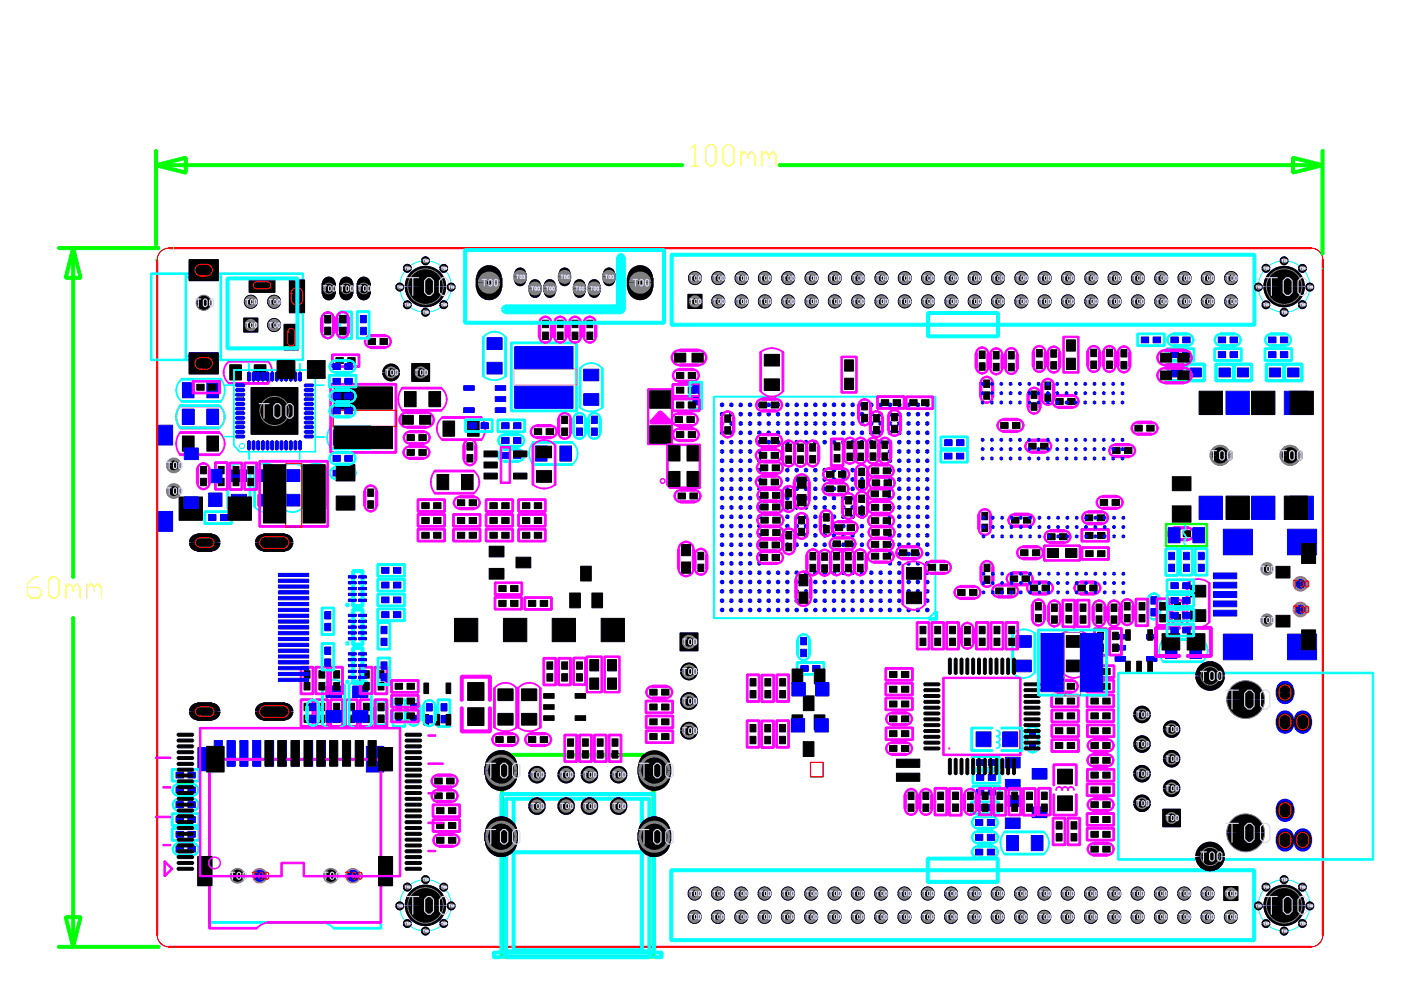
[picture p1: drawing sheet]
<svg xmlns="http://www.w3.org/2000/svg" width="297mm" height="210mm" viewBox="0 0 297 210" stroke-linecap="round" stroke-linejoin="round" font-family="sans-serif">
<path d="M35.8 52.6a2.51 2.51 0 0 0-2.5 2.5M278 52.6a2.51 2.51 0 0 1 2.5 2.5M33.3 198.2a2.51 2.51 0 0 0 2.5 2.5M280.5 198.2a2.51 2.51 0 0 1-2.5 2.5" fill="none" stroke="#f00" stroke-width=".25"/>
<g fill="none" stroke="#f00" stroke-width=".21">
<circle cx="33.3" cy="55.1" r=".06"/>
<circle cx="35.8" cy="52.6" r=".06"/>
<circle cx="278" cy="52.6" r=".06"/>
<circle cx="280.5" cy="55.1" r=".06"/>
<circle cx="33.3" cy="198.2" r=".06"/>
<circle cx="280.5" cy="198.2" r=".06"/>
<circle cx="35.8" cy="200.7" r=".06"/>
<circle cx="278" cy="200.7" r=".06"/>
</g>
<g fill="#f00" stroke="#f00" stroke-width=".21">
<path d="M35.8 200.6h242.2v.3h-242.2z"/>
<path d="M280.4 55.1h.2v143.1h-.2z"/>
<path d="M35.8 52.5h242.2v.2h-242.2z"/>
<path d="M33.2 55.1h.3v143.1h-.3z"/>
</g>
<g fill="none" stroke="#ff0" stroke-width=".25">
<path d="M146.6 31.4l.8-.7v4.4M146.6 35.1h1.5M150.4 30.7h.7l.8 .7v3l-.8 .7h-.7l-.8-.7v-3zM154.1 30.7h.7l.8 .7v3l-.8 .7h-.7l-.8-.7v-3zM157.1 32.9l.7-.8 .8 .8v.7M157.1 32.1v3M158.6 32.9l.7-.8 .8 .8v2.2M161.6 32.9l.7-.8 .8 .8v.7M161.6 32.1v3M163.1 32.9l.7-.8 .8 .8v2.2M8.1 122.3h-.8l-1.5 1.5v2.2l.8 .8h1.5l.7-.8v-.7l-.7-.8h-2.3M10.3 123.1l.7-.8h.8l.7 .8v2.9l-.7 .8h-.8l-.7-.8z"/>
<path d="M14 124.5l.8-.7 .7 .7v.8M14 123.8v3M15.5 124.5l.8-.7 .7 .7v2.3M18.5 124.5l.8-.7 .7 .7v.8M18.5 123.8v3M20 124.5l.8-.7 .7 .7v2.3"/>
</g>
<g fill="#0f0" stroke="#0f0" stroke-width=".21">
<path d="M33.1 34.7h111.6v.6h-111.6z"/>
<path d="M33 34.7l6.3-1.5 .1 .6-6.2 1.5z"/>
<path d="M39.1 33.5h.6v3.1h-.6z"/>
<path d="M33.2 34.7l6.2 1.6-.1 .6-6.3-1.6z"/>
<path d="M165.2 34.7h115.2v.6h-115.2z"/>
<path d="M274.1 36.3l6.2-1.6 .2 .6-6.3 1.6z"/>
<path d="M273.8 33.5h.7v3.1h-.7z"/>
<path d="M274.2 33.2l6.3 1.5-.2 .6-6.2-1.5z"/>
<path d="M32.8 31.9h.6v20.1h-.6z"/>
<path d="M280.1 31.9h.6v22h-.6z"/>
<path d="M15.2 130.9h.6v69.8h-.6z"/>
<path d="M13.6 194.5l.6-.1 1.6 6.3-.6 .1z"/>
<path d="M13.9 194.2h3.2v.6h-3.2z"/>
<path d="M16.8 194.4l.6 .1-1.6 6.3-.6-.1z"/>
<path d="M15.2 52.6h.6v69.8h-.6z"/>
<path d="M15.2 52.7l.6-.2 1.6 6.3-.6 .2z"/>
<path d="M13.9 58.6h3.2v.6h-3.2z"/>
<path d="M15.2 52.5l.6 .2-1.6 6.3-.6-.2z"/>
<path d="M12.4 200.4h21.3v.7h-21.3z"/>
<path d="M12.4 52.3h21.3v.6h-21.3z"/>
<path d="M106.4 159.7h32.2v.7h-32.2z"/>
<path d="M138.3 160h.6v42.8h-.6z"/>
<path d="M106.4 202.5h32.2v.6h-32.2z"/>
<path d="M106.1 160h.7v42.8h-.7z"/>
<path d="M247.2 111h8.7v.3h-8.7z"/>
<path d="M255.7 111.1h.3v4.7h-.3z"/>
<path d="M247.2 115.7h8.7v.3h-8.7z"/>
<path d="M247.1 111.1h.3v4.7h-.3z"/>
</g>
<g fill="none" stroke="#0f0" stroke-width=".21">
<circle cx="33.1" cy="55.1" r=".02"/>
<circle cx="36.9" cy="52.6" r=".02"/>
<circle cx="280.4" cy="57" r=".02"/>
<circle cx="247.2" cy="111.1" r=".08"/>
<circle cx="247.2" cy="115.8" r=".08"/>
<circle cx="255.9" cy="111.1" r=".08"/>
<circle cx="255.9" cy="115.8" r=".08"/>
<circle cx="36.9" cy="200.7" r=".02"/>
</g>
<g fill="none" stroke="#0f0" stroke-width=".31">
<circle cx="33.1" cy="31.9" r=".16"/>
<circle cx="33.1" cy="35" r=".16"/>
<circle cx="39.4" cy="33.5" r=".16"/>
<circle cx="39.4" cy="36.6" r=".16"/>
<circle cx="144.7" cy="35" r=".16"/>
<circle cx="165.2" cy="35" r=".16"/>
<circle cx="274.1" cy="33.5" r=".16"/>
<circle cx="274.1" cy="36.6" r=".16"/>
<circle cx="280.4" cy="35" r=".16"/>
<circle cx="280.4" cy="31.9" r=".16"/>
<circle cx="12.4" cy="52.6" r=".16"/>
<circle cx="13.9" cy="58.9" r=".16"/>
<circle cx="15.5" cy="52.6" r=".16"/>
<circle cx="17.1" cy="58.9" r=".16"/>
<circle cx="33.1" cy="52" r=".16"/>
<circle cx="33.7" cy="52.6" r=".16"/>
<circle cx="280.4" cy="53.9" r=".16"/>
<circle cx="15.5" cy="130.9" r=".16"/>
<circle cx="15.5" cy="122.4" r=".16"/>
<circle cx="106.4" cy="160" r=".16"/>
<circle cx="138.6" cy="160" r=".16"/>
<circle cx="13.9" cy="194.5" r=".16"/>
<circle cx="17.1" cy="194.5" r=".16"/>
<circle cx="12.4" cy="200.7" r=".16"/>
<circle cx="15.5" cy="200.7" r=".16"/>
<circle cx="33.7" cy="200.7" r=".16"/>
<circle cx="106.4" cy="202.8" r=".16"/>
<circle cx="138.6" cy="202.8" r=".16"/>
</g>
<g fill="#0ff" stroke="#0ff" stroke-width=".21">
<path d="M198.2 84.1h.2v47h-.2z"/>
<path d="M151.4 131h46.9v.2h-46.9z"/>
<path d="M151.3 84.1h.2v47h-.2z"/>
<path d="M151.4 84h46.9v.2h-46.9z"/>
<path d="M197 131.3h1.7v.2h-1.7z"/>
<path d="M198.6 129.7h.2v1.7h-.2z"/>
<path d="M196.9 131l1.3-1.4 .2 .2-1.4 1.3z"/>
<path d="M106.9 95h3v.5h-3z"/>
<path d="M107 97.5h2.9v.6h-2.9z"/>
<path d="M88.7 149.7h.5v2.9h-.5z"/>
<path d="M86.2 149.7h.5v3h-.5z"/>
<path d="M204.9 95.5h.4v2.5h-.4z"/>
<path d="M199.5 97.8h5.6v.4h-5.6z"/>
<path d="M199.3 95.5h.3v2.5h-.3z"/>
<path d="M199.5 95.3h5.6v.4h-5.6z"/>
<path d="M204.9 92.6h.4v2.5h-.4z"/>
<path d="M199.5 95h5.6v.3h-5.6z"/>
<path d="M199.3 92.6h.4v2.5h-.4z"/>
<path d="M199.5 92.4h5.6v.4h-5.6z"/>
<path d="M207.4 176h2.9v.5h-2.9z"/>
<path d="M207.4 178.5h3v.5h-3z"/>
<path d="M121.3 88.8h.6v3h-.6z"/>
<path d="M123.9 88.8h.5v2.9h-.5z"/>
<path d="M168.9 135.8h.5v2.9h-.5z"/>
<path d="M171.4 135.7h.5v2.9h-.5z"/>
<path d="M124.5 88.8h.5v3h-.5z"/>
<path d="M127 88.8h.5v2.9h-.5z"/>
<path d="M207.4 179.2h2.9v.5h-2.9z"/>
<path d="M207.4 181.7h3v.5h-3z"/>
<path d="M71.2 101.3h2.9v.5h-2.9z"/>
<path d="M71.1 98.8h3v.5h-3z"/>
<path d="M81.8 149.7h.5v2.9h-.5z"/>
<path d="M79.3 149.7h.5v3h-.5z"/>
<path d="M113 93.6h8.3v.4h-8.3z"/>
<path d="M113 98.3h8.3v.4h-8.3z"/>
<path d="M122.8 78.1h.4v8.3h-.4z"/>
<path d="M127.5 78.1h.4v8.3h-.4z"/>
<path d="M44.4 160.8h36.4v.4h-36.4z"/>
<path d="M44.2 161h.4v34.6h-.4z"/>
<path d="M80.6 161h.3v35.8h-.3z"/>
<path d="M44.4 195.4h24v.4h-24z"/>
<path d="M70.7 196.6h10.1v.4h-10.1z"/>
<path d="M106.9 91.9h3v.5h-3z"/>
<path d="M107 94.4h2.9v.5h-2.9z"/>
<path d="M102.3 71.5h.4v8.3h-.4z"/>
<path d="M107 71.5h.4v8.3h-.4z"/>
<path d="M213 176.2h8.3v.4h-8.3z"/>
<path d="M213 180.9h8.3v.4h-8.3z"/>
<path d="M38.2 85.8h8.3v.4h-8.3z"/>
<path d="M38.2 90.5h8.3v.4h-8.3z"/>
<path d="M70.2 90.2h8.3v.4h-8.3z"/>
<path d="M70.2 94.9h8.3v.4h-8.3z"/>
<path d="M69.2 99.1h.4v8.3h-.4z"/>
<path d="M64.5 99.1h.3v8.3h-.3z"/>
<path d="M64.2 99.1h.3v8.3h-.3z"/>
<path d="M59.4 99.1h.4v8.3h-.4z"/>
<path d="M38.5 84.9h8.3v.4h-8.3z"/>
<path d="M38.5 80.2h8.3v.4h-8.3z"/>
<path d="M58.5 99.1h.4v8.3h-.4z"/>
<path d="M53.8 99.1h.4v8.3h-.4z"/>
<path d="M48.1 99.5h.4v8.3h-.4z"/>
<path d="M52.8 99.5h.4v8.3h-.4z"/>
<path d="M243.1 127.1h.5v3h-.5z"/>
<path d="M245.6 127.1h.5v2.9h-.5z"/>
<path d="M246.6 135.4h8.3v.4h-8.3z"/>
<path d="M246.6 140.1h8.3v.4h-8.3z"/>
<path d="M219.2 134.3h.4v8.3h-.4z"/>
<path d="M214.5 134.3h.4v8.3h-.4z"/>
<path d="M64 58h.4v18.3h-.4z"/>
<path d="M46.7 58h.3v18.3h-.3z"/>
<path d="M44.3 76.3h.3v1h-.3z"/>
<path d="M44.3 57h.3v1h-.3z"/>
<path d="M41.6 76.3h.3v1h-.3z"/>
<path d="M41.6 57h.3v1h-.3z"/>
<path d="M39.2 58h.4v18.3h-.4z"/>
<path d="M31.9 58h.3v18.3h-.3z"/>
<path d="M41.7 77.1h2.8v.3h-2.8z"/>
<path d="M32.1 76.2h32.1v.3h-32.1z"/>
<path d="M39.4 75.4h7.4v.3h-7.4z"/>
<path d="M39.4 58.6h7.4v.3h-7.4z"/>
<path d="M32.1 57.9h32.1v.3h-32.1z"/>
<path d="M41.7 56.9h2.8v.3h-2.8z"/>
<path d="M122 72.7h.4v14.4h-.4z"/>
<path d="M108.4 86.9h13.8v.4h-13.8z"/>
<path d="M108.2 72.7h.4v14.4h-.4z"/>
<path d="M108.4 72.5h13.8v.4h-13.8z"/>
<path d="M168.8 140.5h.4v2.5h-.4z"/>
<path d="M169 140.3h5.7v.3h-5.7z"/>
<path d="M174.5 140.5h.4v2.5h-.4z"/>
<path d="M169 142.8h5.7v.4h-5.7z"/>
<path d="M69.6 79.6h.4v2.5h-.4z"/>
<path d="M69.8 79.4h5.7v.4h-5.7z"/>
<path d="M75.3 79.6h.4v2.5h-.4z"/>
<path d="M69.8 81.9h5.7v.4h-5.7z"/>
<path d="M50.9 95.7h15.9v.1h-15.9z"/>
<path d="M66.8 78.5h.1v17.3h-.1z"/>
<path d="M49.6 78.4h17.2v.1h-17.2z"/>
<path d="M49.5 78.5h.2v15.9h-.2z"/>
<path d="M49.5 94.4h.1l.9 .9-.1 .1z"/>
<path d="M50.4 95.4l.1-.1 .4 .4-.1 .1z"/>
<path d="M52.8 95.8h.1v1.6h-.1z"/>
<path d="M63.5 95.9h.1v1.5h-.1z"/>
<path d="M67 92.6h1.8v.1h-1.8z"/>
<path d="M66.8 81.6h1.9v.1h-1.9z"/>
<path d="M63.5 77.1h.1v1.3h-.1z"/>
<path d="M52.7 77.1h.2v1.3h-.2z"/>
<path d="M47.6 81.6h1.9v.1h-1.9z"/>
<path d="M47.4 92.5h2.1v.1h-2.1z"/>
<path d="M139.5 175l1.2 .2-.1 .6-1.3-.2z"/>
<path d="M138.7 175l1.3 .2-.1 .6-1.3-.2z"/>
<path d="M106.3 168h32.4v.7h-32.4z"/>
<path d="M107.3 169h30.4v.7h-30.4z"/>
<path d="M130.4 170.3h1.5v.6h-1.5z"/>
<path d="M124.2 170.3h1.5v.6h-1.5z"/>
<path d="M119.2 170.3h1.6v.6h-1.6z"/>
<path d="M113.1 170.3h1.5v.6h-1.5z"/>
<path d="M113.1 170.8h1.5v.6h-1.5z"/>
<path d="M119.2 170.8h1.6v.6h-1.6z"/>
<path d="M124.2 170.8h1.5v.6h-1.5z"/>
<path d="M130.4 170.8h1.5v.6h-1.5z"/>
<path d="M137.5 175.6h.6v.7l-.6-.1z"/>
<path d="M136.9 176.8l.6 .1v.6h-.6z"/>
<path d="M107.5 177.5h.6v.7l-.7-.1z"/>
<path d="M106.9 178.7l.6 .1-.1 .6-.6-.1z"/>
<path d="M138.2 178.7l2.4 .3-.1 .7-2.4-.4z"/>
<path d="M137.5 178.8l2.4 .3v.6l-2.4-.3z"/>
<path d="M105.1 175.3l2.4 .3-.1 .6-2.4-.3z"/>
<path d="M104.5 175.3l2.4 .3-.1 .7-2.4-.4z"/>
<path d="M105.1 179.1l1.3 .3-.2 .6-1.3-.2z"/>
<path d="M104.4 179.2l1.2 .2-.1 .6-1.3-.2z"/>
<path d="M103.9 175.6h.6v3.8h-.6z"/>
<path d="M104 175.5h.6v4h-.6z"/>
<path d="M104.1 175.6h.6v3.8h-.6z"/>
<path d="M104.4 202.2h.6v.8h-.6z"/>
<path d="M104.4 202h.6v.2h-.6z"/>
<path d="M104.6 175.6h.6v3.8h-.6z"/>
<path d="M104.7 179.4l.6 .1z"/>
<path d="M104.7 175.5l.6 .1z"/>
<path d="M104.7 175.6h.6v3.8h-.6z"/>
<path d="M104.7 175.6h.7v3.8h-.7z"/>
<path d="M105.2 175h.7v5h-.7z"/>
<path d="M106 168.4h.6v33.6h-.6z"/>
<path d="M107 169.3h.6v32.9h-.6z"/>
<path d="M107 202.2h.6v.8h-.6z"/>
<path d="M107.2 177.2h.6v.6h-.6z"/>
<path d="M107.8 177.2h.6v.6h-.6z"/>
<path d="M108.6 169.3h.6v32.2h-.6z"/>
<path d="M104.4 179l2.4-.3 .1 .6-2.4 .4z"/>
<path d="M105 179.1l2.4-.3 .1 .6-2.4 .3z"/>
<path d="M106.8 175.6h.6l.1 .6-.6 .1z"/>
<path d="M107.4 176.9l.7-.1v.7h-.6z"/>
<path d="M136.9 177.5h.6v.6l-.6 .1z"/>
<path d="M137.5 178.8l.6-.1v.6l-.6 .1z"/>
<path d="M105.6 174.7h.7v.6h-.7z"/>
<path d="M138.7 174.7h.7v.6h-.7z"/>
<path d="M105.6 179.7h.7v.6h-.7z"/>
<path d="M138.7 179.7h.7v.6h-.7z"/>
<path d="M106.3 180.4h32.4v.6h-32.4z"/>
<path d="M112.8 170.6h.6v.5h-.6z"/>
<path d="M114.3 170.6h.6v.5h-.6z"/>
<path d="M118.9 170.6h.7v.5h-.7z"/>
<path d="M120.5 170.6h.6v.5h-.6z"/>
<path d="M123.9 170.6h.6v.5h-.6z"/>
<path d="M125.4 170.6h.6v.5h-.6z"/>
<path d="M104.2 175.2l1.3-.2 .1 .6-1.2 .2z"/>
<path d="M104.9 175.2l1.3-.2 .2 .6-1.3 .2z"/>
<path d="M138.6 179.4l1.3-.3 .1 .7-1.3 .2z"/>
<path d="M139.3 179.4l1.3-.2 .1 .6-1.2 .2z"/>
<path d="M137.5 175.6l2.4-.3v.6l-2.4 .3z"/>
<path d="M138.1 175.6l2.4-.3 .1 .6-2.4 .4z"/>
<path d="M108.9 201.2h27.2v.6h-27.2z"/>
<path d="M107.3 201.4h30.4v.6h-30.4z"/>
<path d="M104.7 201.7h35.6v.6h-35.6z"/>
<path d="M130.1 170.6h.6v.5h-.6z"/>
<path d="M131.6 170.6h.6v.5h-.6z"/>
<path d="M135.8 169.3h.6v32.2h-.6z"/>
<path d="M136.6 177.2h.6v.6h-.6z"/>
<path d="M137.2 177.2h.6v.6h-.6z"/>
<path d="M137.4 169.3h.6v32.9h-.6z"/>
<path d="M137.4 202.2h.6v.8h-.6z"/>
<path d="M138.4 168.4h.6v33.6h-.6z"/>
<path d="M139.1 175h.6v5h-.6z"/>
<path d="M139.6 175.6h.6v3.8h-.6z"/>
<path d="M139.7 179.4l.6 .1z"/>
<path d="M139.7 175.5l.6 .1z"/>
<path d="M139.7 175.6h.6v3.8h-.6z"/>
<path d="M140 202.2h.6v.8h-.6z"/>
<path d="M140 202h.6v.2h-.6z"/>
<path d="M140.2 175.6h.6v3.8h-.6z"/>
<path d="M140.3 175.5h.7v4h-.7z"/>
<path d="M138.9 202.6h1.4v.7h-1.4z"/>
<path d="M107.3 202.6h30.4v.7h-30.4z"/>
<path d="M104.7 202.6h1.3v.7h-1.3z"/>
<path d="M140.5 175.6h.6v3.8h-.6z"/>
<path d="M67.4 149.7h.5v2.9h-.5z"/>
<path d="M64.9 149.7h.5v3h-.5z"/>
<path d="M68.2 145.3h.4v8.3h-.4z"/>
<path d="M72.9 145.3h.4v8.3h-.4z"/>
<path d="M73.8 145.3h.4v8.3h-.4z"/>
<path d="M78.5 145.3h.4v8.3h-.4z"/>
<path d="M83.3 148.2h2.5v.3h-2.5z"/>
<path d="M85.7 148.4h.3v5.6h-.3z"/>
<path d="M83.3 153.8h2.5v.4h-2.5z"/>
<path d="M83.1 148.4h.4v5.6h-.4z"/>
<path d="M92.9 153.8h2.5v.4h-2.5z"/>
<path d="M92.7 148.4h.4v5.6h-.4z"/>
<path d="M92.9 148.2h2.5v.4h-2.5z"/>
<path d="M95.2 148.4h.4v5.6h-.4z"/>
<path d="M207.4 172.9h2.9v.5h-2.9z"/>
<path d="M207.4 175.4h3v.5h-3z"/>
<path d="M211.7 160.5h.4v2.5h-.4z"/>
<path d="M206.2 162.8h5.7v.3h-5.7z"/>
<path d="M206 160.5h.4v2.5h-.4z"/>
<path d="M206.2 160.3h5.7v.3h-5.7z"/>
<path d="M206.1 163.5h.4v2.6h-.4z"/>
<path d="M206.3 163.4h5.6v.3h-5.6z"/>
<path d="M211.7 163.5h.4v2.6h-.4z"/>
<path d="M206.3 165.9h5.6v.3h-5.6z"/>
<path d="M206.1 166.7h.4v2.5h-.4z"/>
<path d="M206.3 166.5h5.6v.4h-5.6z"/>
<path d="M211.7 166.7h.4v2.5h-.4z"/>
<path d="M206.3 169h5.6v.4h-5.6z"/>
<path d="M211.5 170h.3v2.5h-.3z"/>
<path d="M206 172.3h5.7v.4h-5.7z"/>
<path d="M205.8 170h.4v2.5h-.4z"/>
<path d="M206 169.8h5.7v.4h-5.7z"/>
<path d="M37.9 166h2.9v.5h-2.9z"/>
<path d="M37.9 168.5h3v.5h-3z"/>
<path d="M68 67.5h.5v2.9h-.5z"/>
<path d="M70.5 67.4h.5v3h-.5z"/>
<path d="M219.9 155.3h.5v3h-.5z"/>
<path d="M217.4 155.4h.5v2.9h-.5z"/>
<path d="M37.9 181h3v.5h-3z"/>
<path d="M37.9 178.5h2.9v.5h-2.9z"/>
<path d="M37.9 171.6h3v.5h-3z"/>
<path d="M37.9 169.1h2.9v.5h-2.9z"/>
<path d="M80.1 145h2.6v.4h-2.6z"/>
<path d="M80 139.5h.3v5.7h-.3z"/>
<path d="M80.1 139.3h2.6v.4h-2.6z"/>
<path d="M82.5 139.5h.3v5.7h-.3z"/>
<path d="M85.6 129.1h.3v2.5h-.3z"/>
<path d="M80.1 131.4h5.7v.4h-5.7z"/>
<path d="M79.9 129.1h.4v2.5h-.4z"/>
<path d="M80.1 128.9h5.7v.4h-5.7z"/>
<path d="M80.1 137.4h2.6v.4h-2.6z"/>
<path d="M80 132h.3v5.6h-.3z"/>
<path d="M80.1 131.8h2.6v.4h-2.6z"/>
<path d="M82.5 132h.3v5.6h-.3z"/>
<path d="M85.6 126h.3v2.5h-.3z"/>
<path d="M80.1 128.3h5.7v.4h-5.7z"/>
<path d="M79.9 126h.4v2.5h-.4z"/>
<path d="M80.1 125.8h5.7v.3h-5.7z"/>
<path d="M68.3 136.2h2.5v.4h-2.5z"/>
<path d="M70.6 136.4h.4v5.7h-.4z"/>
<path d="M68.3 141.9h2.5v.4h-2.5z"/>
<path d="M68.1 136.4h.4v5.7h-.4z"/>
<path d="M68.3 128.7h2.5v.4h-2.5z"/>
<path d="M70.6 128.9h.4v5.6h-.4z"/>
<path d="M68.3 134.4h2.5v.3h-2.5z"/>
<path d="M68.1 128.9h.4v5.6h-.4z"/>
<path d="M85.6 122.8h.3v2.5h-.3z"/>
<path d="M80.1 125.1h5.7v.4h-5.7z"/>
<path d="M79.9 122.8h.4v2.5h-.4z"/>
<path d="M80.1 122.6h5.7v.4h-5.7z"/>
<path d="M85.6 119.7h.3v2.5h-.3z"/>
<path d="M80.1 122h5.7v.4h-5.7z"/>
<path d="M79.9 119.7h.4v2.5h-.4z"/>
<path d="M80.1 119.5h5.7v.4h-5.7z"/>
<path d="M74.9 144.5h2v.6h-2z"/>
<path d="M74.6 137.4h.6v7.4h-.6z"/>
<path d="M74.9 137.1h2v.6h-2z"/>
<path d="M76.5 137.4h.7v7.4h-.7z"/>
<path d="M74.9 136.3h2v.7h-2z"/>
<path d="M74.6 129.2h.6v7.5h-.6z"/>
<path d="M74.9 128.9h2v.7h-2z"/>
<path d="M76.5 129.2h.7v7.5h-.7z"/>
<path d="M74.9 128.2h2v.6h-2z"/>
<path d="M74.6 121.1h.6v7.4h-.6z"/>
<path d="M74.9 120.8h2v.6h-2z"/>
<path d="M76.5 121.1h.7v7.4h-.7z"/>
<path d="M42 163.1h.4v2.5h-.4z"/>
<path d="M36.5 165.4h5.7v.4h-5.7z"/>
<path d="M36.3 163.1h.4v2.5h-.4z"/>
<path d="M36.5 162.9h5.7v.4h-5.7z"/>
<path d="M48.9 108.5h.4v2.5h-.4z"/>
<path d="M43.4 110.8h5.7v.4h-5.7z"/>
<path d="M43.2 108.5h.4v2.5h-.4z"/>
<path d="M43.4 108.3h5.7v.4h-5.7z"/>
<path d="M72 65.9h2.5v.4h-2.5z"/>
<path d="M74.4 66.1h.3v5.7h-.3z"/>
<path d="M72 71.6h2.5v.4h-2.5z"/>
<path d="M71.8 66.1h.4v5.7h-.4z"/>
<path d="M75.7 71.5h2.6v.4h-2.6z"/>
<path d="M75.6 66.1h.3v5.6h-.3z"/>
<path d="M75.7 65.9h2.6v.4h-2.6z"/>
<path d="M78.1 66.1h.3v5.6h-.3z"/>
<path d="M146.3 80.8h2.5v.4h-2.5z"/>
<path d="M148.6 81h.4v5.7h-.4z"/>
<path d="M146.3 86.5h2.5v.4h-2.5z"/>
<path d="M146.1 81h.4v5.7h-.4z"/>
<path d="M253.4 121.8h2.5v.3h-2.5z"/>
<path d="M253.2 116.3h.4v5.6h-.4z"/>
<path d="M253.4 116.1h2.5v.4h-2.5z"/>
<path d="M255.7 116.3h.4v5.6h-.4z"/>
<path d="M250.3 121.8h2.5v.3h-2.5z"/>
<path d="M250.1 116.3h.4v5.6h-.4z"/>
<path d="M250.3 116.1h2.5v.4h-2.5z"/>
<path d="M252.6 116.3h.4v5.6h-.4z"/>
<path d="M42 175.7h.4v2.5h-.4z"/>
<path d="M36.5 178h5.7v.4h-5.7z"/>
<path d="M36.3 175.7h.4v2.5h-.4z"/>
<path d="M36.5 175.5h5.7v.4h-5.7z"/>
<path d="M42 172.5h.4v2.5h-.4z"/>
<path d="M36.5 174.8h5.7v.4h-5.7z"/>
<path d="M36.3 172.5h.4v2.5h-.4z"/>
<path d="M36.5 172.3h5.7v.4h-5.7z"/>
<path d="M241 70.8h.4v2.5h-.4z"/>
<path d="M241.2 70.6h5.7v.4h-5.7z"/>
<path d="M246.7 70.8h.4v2.5h-.4z"/>
<path d="M241.2 73.1h5.7v.4h-5.7z"/>
<path d="M142.1 54h.6v14.8h-.6z"/>
<path d="M142.4 53.7h123.6v.6h-123.6z"/>
<path d="M265.7 54h.6v14.8h-.6z"/>
<path d="M142.4 68.5h123.6v.7h-123.6z"/>
<path d="M196.5 66.4h.6v4.9h-.6z"/>
<path d="M196.8 66.1h14.8v.6h-14.8z"/>
<path d="M211.3 66.4h.6v4.9h-.6z"/>
<path d="M196.8 71h14.8v.6h-14.8z"/>
<path d="M265.6 184.5h.6v14.8h-.6z"/>
<path d="M142.3 199h123.6v.6h-123.6z"/>
<path d="M142 184.5h.6v14.8h-.6z"/>
<path d="M142.3 184.2h123.6v.6h-123.6z"/>
<path d="M211.2 182h.6v5h-.6z"/>
<path d="M196.7 186.7h14.8v.6h-14.8z"/>
<path d="M196.4 182h.6v5h-.6z"/>
<path d="M196.7 181.7h14.8v.6h-14.8z"/>
<path d="M92 149.7h.5v3h-.5z"/>
<path d="M89.5 149.8h.5v2.9h-.5z"/>
<path d="M206 154.2h4.4v.3h-4.4z"/>
<path d="M205.8 154.4h.4v4.7h-.4z"/>
<path d="M206 158.9h4.4v.4h-4.4z"/>
<path d="M212.3 154.2h4.4v.3h-4.4z"/>
<path d="M216.5 154.4h.4v4.7h-.4z"/>
<path d="M212.3 158.9h4.4v.4h-4.4z"/>
<path d="M252.9 122.9h.4v2.5h-.4z"/>
<path d="M247.4 125.3h5.7v.3h-5.7z"/>
<path d="M247.2 122.9h.4v2.5h-.4z"/>
<path d="M247.4 122.7h5.7v.4h-5.7z"/>
<path d="M252.9 126.1h.4v2.5h-.4z"/>
<path d="M247.4 128.4h5.7v.4h-5.7z"/>
<path d="M247.2 126.1h.4v2.5h-.4z"/>
<path d="M247.4 125.9h5.7v.4h-5.7z"/>
<path d="M247.2 116.2h2.5v.3h-2.5z"/>
<path d="M249.5 116.3h.4v5.7h-.4z"/>
<path d="M247.2 121.8h2.5v.4h-2.5z"/>
<path d="M247 116.3h.4v5.7h-.4z"/>
<path d="M98.6 68.1h42.2v.6h-42.2z"/>
<path d="M98.3 53h.6v15.4h-.6z"/>
<path d="M98.6 52.7h42.2v.6h-42.2z"/>
<path d="M140.5 53h.6v15.4h-.6z"/>
<path d="M107.2 64.6h24.4v1.9h-24.4z"/>
<path d="M130.7 54.6h1.9v11h-1.9z"/>
<path d="M269.5 70.6h2.9v.5h-2.9z"/>
<path d="M269.6 73.1h2.9v.5h-2.9z"/>
<path d="M258.8 70.6h3v.5h-3z"/>
<path d="M258.9 73.1h2.9v.5h-2.9z"/>
<path d="M248.8 70.6h2.9v.5h-2.9z"/>
<path d="M248.8 73.1h3v.5h-3z"/>
<path d="M247.8 77h7.5v.5h-7.5z"/>
<path d="M255.1 77.2h.5v3.5h-.5z"/>
<path d="M247.8 80.5h7.5v.5h-7.5z"/>
<path d="M247.5 77.2h.5v3.5h-.5z"/>
<path d="M251.6 77l.3 .4-.4 .4-.3-.4z"/>
<path d="M251.2 77.8l.3-.4 .4 .4-.3 .3z"/>
<path d="M251.6 77.8l.3 .3-.4 .4-.3-.3z"/>
<path d="M251.2 78.5l.3-.3 .4 .3-.3 .4z"/>
<path d="M251.6 78.5l.3 .4-.4 .4-.3-.4z"/>
<path d="M251.2 79.3l.3-.4 .4 .4-.3 .3z"/>
<path d="M251.2 79.7l.4-.4 .3 .3-.4 .4z"/>
<path d="M251.2 80l.3-.3 .4 .3-.3 .4z"/>
<path d="M251.6 80l.3 .4-.4 .4-.4-.3z"/>
<path d="M257.8 77h7.6v.5h-7.6z"/>
<path d="M265.1 77.2h.5v3.5h-.5z"/>
<path d="M257.8 80.5h7.6v.5h-7.6z"/>
<path d="M257.6 77.2h.5v3.5h-.5z"/>
<path d="M261.2 77.4l.4-.4 .4 .4-.4 .4z"/>
<path d="M261.2 77.8l.4-.4 .4 .4-.4 .3z"/>
<path d="M261.2 78.2l.4-.4 .4 .3-.4 .4z"/>
<path d="M261.2 78.5l.4-.3 .4 .3-.4 .4z"/>
<path d="M261.2 78.9l.4-.4 .4 .4-.4 .4z"/>
<path d="M261.2 79.3l.4-.4 .4 .4-.4 .3z"/>
<path d="M261.2 79.7l.4-.4 .4 .3-.4 .4z"/>
<path d="M261.2 80l.4-.3 .4 .3-.4 .4z"/>
<path d="M261.2 80.5l.4-.5 .4 .4-.5 .4z"/>
<path d="M268.5 77h7.5v.5h-7.5z"/>
<path d="M275.8 77.2h.5v3.5h-.5z"/>
<path d="M268.5 80.5h7.5v.5h-7.5z"/>
<path d="M268.2 77.2h.5v3.5h-.5z"/>
<path d="M272.3 77l.3 .4-.4 .4-.3-.4z"/>
<path d="M272.2 77.4l.4 .4-.3 .3-.4-.3z"/>
<path d="M272.3 77.8l.3 .3-.4 .4-.3-.3z"/>
<path d="M271.9 78.5l.3-.3 .4 .3-.3 .4z"/>
<path d="M272.3 78.5l.3 .4-.4 .4-.3-.4z"/>
<path d="M272.2 78.9l.4 .4-.3 .3-.4-.3z"/>
<path d="M271.9 79.7l.4-.4 .3 .3-.4 .4z"/>
<path d="M272.2 79.7l.4 .3-.3 .4-.4-.4z"/>
<path d="M272.3 80l.3 .4-.4 .4-.4-.3z"/>
<path d="M268 73.9h.4v2.5h-.4z"/>
<path d="M268.2 73.7h5.7v.4h-5.7z"/>
<path d="M273.7 73.9h.3v2.5h-.3z"/>
<path d="M268.2 76.2h5.7v.4h-5.7z"/>
<path d="M257.3 73.9h.4v2.5h-.4z"/>
<path d="M257.5 73.7h5.7v.4h-5.7z"/>
<path d="M263 73.9h.4v2.5h-.4z"/>
<path d="M257.5 76.2h5.7v.4h-5.7z"/>
<path d="M247.3 73.9h.4v2.5h-.4z"/>
<path d="M247.5 73.7h5.6v.4h-5.6z"/>
<path d="M253 73.9h.3v2.5h-.3z"/>
<path d="M247.5 76.2h5.6v.4h-5.6z"/>
<path d="M47.9 59h.6v14.9h-.6z"/>
<path d="M48.2 58.7h14.9v.7h-14.9z"/>
<path d="M62.7 59h.7v14.9h-.7z"/>
<path d="M48.2 73.6h14.9v.6h-14.9z"/>
<path d="M220.2 147.2h14.4v.4h-14.4z"/>
<path d="M220 133.6h.3v13.8h-.3z"/>
<path d="M220.2 133.4h14.4v.4h-14.4z"/>
<path d="M234.4 133.6h.4v13.8h-.4z"/>
<path d="M71.1 95.7h3v.5h-3z"/>
<path d="M71.2 98.2h2.9v.5h-2.9z"/>
<path d="M71.1 76.2h3v.5h-3z"/>
<path d="M71.2 78.7h2.9v.5h-2.9z"/>
<path d="M71.1 85.6h3v.5h-3z"/>
<path d="M71.2 88.1h2.9v.5h-2.9z"/>
<path d="M71.2 85h2.9v.5h-2.9z"/>
<path d="M71.1 82.5h3v.5h-3z"/>
<path d="M247.3 129.2h.4v2.5h-.4z"/>
<path d="M247.5 129h5.6v.4h-5.6z"/>
<path d="M253 129.2h.3v2.5h-.3z"/>
<path d="M247.5 131.5h5.6v.4h-5.6z"/>
<path d="M252.9 132.3h.4v2.6h-.4z"/>
<path d="M247.4 134.7h5.7v.3h-5.7z"/>
<path d="M247.2 132.3h.4v2.6h-.4z"/>
<path d="M247.4 132.2h5.7v.3h-5.7z"/>
<path d="M98.5 89h.4v2.5h-.4z"/>
<path d="M98.7 88.8h5.7v.4h-5.7z"/>
<path d="M104.2 89h.4v2.5h-.4z"/>
<path d="M98.7 91.3h5.7v.4h-5.7z"/>
<path d="M111 89h.4v2.5h-.4z"/>
<path d="M105.6 91.4h5.6v.3h-5.6z"/>
<path d="M105.4 89h.4v2.5h-.4z"/>
<path d="M105.6 88.8h5.6v.4h-5.6z"/>
<path d="M237.1 142.5h54v.3h-54z"/>
<path d="M290.9 142.7h.3v39.5h-.3z"/>
<path d="M237.1 182.1h54v.3h-54z"/>
<path d="M237 142.7h.3v39.5h-.3z"/>
</g>
<g fill="none" stroke="#0ff" stroke-width=".21">
<circle cx="32.1" cy="58" r=".08"/>
<circle cx="39.4" cy="58" r=".08"/>
<circle cx="39.4" cy="58.7" r=".08"/>
<circle cx="41.7" cy="57" r=".08"/>
<circle cx="41.7" cy="58" r=".08"/>
<circle cx="44.5" cy="57" r=".08"/>
<circle cx="44.5" cy="58" r=".08"/>
<circle cx="46.8" cy="58" r=".08"/>
<circle cx="46.8" cy="58.7" r=".08"/>
<circle cx="64.2" cy="58" r=".08"/>
<circle cx="32.1" cy="76.3" r=".08"/>
<circle cx="39.4" cy="76.3" r=".08"/>
<circle cx="39.4" cy="75.6" r=".08"/>
<circle cx="41.7" cy="76.3" r=".08"/>
<circle cx="41.7" cy="77.3" r=".08"/>
<circle cx="44.5" cy="76.3" r=".08"/>
<circle cx="44.5" cy="77.3" r=".08"/>
<circle cx="46.8" cy="76.3" r=".08"/>
<circle cx="46.8" cy="75.6" r=".08"/>
<circle cx="49.6" cy="78.5" r=".03"/>
<circle cx="52.8" cy="77.1" r=".03"/>
<circle cx="52.8" cy="78.4" r=".03"/>
<circle cx="63.6" cy="77.1" r=".03"/>
<circle cx="63.6" cy="78.4" r=".03"/>
<circle cx="64.2" cy="76.3" r=".08"/>
<circle cx="66.8" cy="78.5" r=".03"/>
<circle cx="69.8" cy="79.6" r=".09"/>
<circle cx="72" cy="71.8" r=".09"/>
<circle cx="72" cy="66.1" r=".09"/>
<circle cx="74.5" cy="71.8" r=".09"/>
<circle cx="74.5" cy="66.1" r=".09"/>
<circle cx="75.5" cy="79.6" r=".09"/>
<circle cx="75.8" cy="71.7" r=".09"/>
<circle cx="75.8" cy="66.1" r=".09"/>
<circle cx="78.3" cy="71.7" r=".09"/>
<circle cx="78.3" cy="66.1" r=".09"/>
<circle cx="90.2" cy="60.8" r="5.5"/>
<circle cx="102.5" cy="71.5" r=".09"/>
<circle cx="102.5" cy="79.8" r=".09"/>
<circle cx="104.8" cy="70.3" r=".09"/>
<circle cx="107.2" cy="71.5" r=".09"/>
<circle cx="107.2" cy="79.8" r=".09"/>
<circle cx="108.4" cy="72.7" r=".09"/>
<circle cx="122.2" cy="72.7" r=".09"/>
<circle cx="123" cy="78.1" r=".09"/>
<circle cx="125.3" cy="77" r=".09"/>
<circle cx="127.7" cy="78.1" r=".09"/>
<circle cx="241.2" cy="70.8" r=".09"/>
<circle cx="241.2" cy="73.3" r=".09"/>
<circle cx="246.9" cy="70.8" r=".09"/>
<circle cx="246.9" cy="73.3" r=".09"/>
<circle cx="247.5" cy="76.4" r=".09"/>
<circle cx="247.5" cy="73.9" r=".09"/>
<circle cx="253.1" cy="76.4" r=".09"/>
<circle cx="253.1" cy="73.9" r=".09"/>
<circle cx="257.5" cy="76.4" r=".09"/>
<circle cx="257.5" cy="73.9" r=".09"/>
<circle cx="263.2" cy="76.4" r=".09"/>
<circle cx="263.2" cy="73.9" r=".09"/>
<circle cx="268.2" cy="76.4" r=".09"/>
<circle cx="268.2" cy="73.9" r=".09"/>
<circle cx="272.3" cy="60.8" r="5.5"/>
<circle cx="273.9" cy="76.4" r=".09"/>
<circle cx="273.9" cy="73.9" r=".09"/>
<circle cx="37.4" cy="88.4" r=".09"/>
<circle cx="37.4" cy="82.8" r=".09"/>
<circle cx="38.2" cy="86" r=".09"/>
<circle cx="38.2" cy="90.7" r=".09"/>
<circle cx="38.5" cy="80.4" r=".09"/>
<circle cx="38.5" cy="85.1" r=".09"/>
<circle cx="46.5" cy="86" r=".09"/>
<circle cx="46.5" cy="90.7" r=".09"/>
<circle cx="46.8" cy="80.4" r=".09"/>
<circle cx="46.8" cy="85.1" r=".09"/>
<circle cx="47.4" cy="92.6" r=".03"/>
<circle cx="47.6" cy="81.7" r=".03"/>
<circle cx="47.6" cy="88.4" r=".09"/>
<circle cx="47.7" cy="82.8" r=".09"/>
<circle cx="48.3" cy="99.5" r=".09"/>
<circle cx="49.5" cy="81.7" r=".03"/>
<circle cx="49.5" cy="92.6" r=".03"/>
<circle cx="49.6" cy="94.4" r=".03"/>
<circle cx="50.4" cy="95.4" r=".03"/>
<circle cx="50.6" cy="98.3" r=".09"/>
<circle cx="50.9" cy="95.8" r=".03"/>
<circle cx="51.3" cy="94.6" r=".55"/>
<circle cx="52.8" cy="95.8" r=".03"/>
<circle cx="52.8" cy="97.4" r=".03"/>
<circle cx="53" cy="99.5" r=".09"/>
<circle cx="54" cy="99.1" r=".09"/>
<circle cx="56.3" cy="98.3" r=".09"/>
<circle cx="58.7" cy="99.1" r=".09"/>
<circle cx="59.6" cy="99.1" r=".09"/>
<circle cx="62" cy="98.3" r=".09"/>
<circle cx="63.5" cy="97.4" r=".03"/>
<circle cx="63.5" cy="95.9" r=".03"/>
<circle cx="64.3" cy="99.1" r=".09"/>
<circle cx="64.7" cy="99.1" r=".09"/>
<circle cx="66.8" cy="81.7" r=".03"/>
<circle cx="66.8" cy="95.8" r=".03"/>
<circle cx="67" cy="98.3" r=".09"/>
<circle cx="67" cy="92.7" r=".03"/>
<circle cx="68.7" cy="81.7" r=".03"/>
<circle cx="68.8" cy="92.7" r=".03"/>
<circle cx="69.4" cy="99.1" r=".09"/>
<circle cx="69.4" cy="92.8" r=".09"/>
<circle cx="69.8" cy="82.1" r=".09"/>
<circle cx="70.2" cy="90.4" r=".09"/>
<circle cx="70.2" cy="95.1" r=".09"/>
<circle cx="75.5" cy="82.1" r=".09"/>
<circle cx="78.5" cy="90.4" r=".09"/>
<circle cx="78.5" cy="95.1" r=".09"/>
<circle cx="79.6" cy="92.8" r=".09"/>
<circle cx="98.7" cy="89" r=".09"/>
<circle cx="98.7" cy="91.5" r=".09"/>
<circle cx="104.4" cy="89" r=".09"/>
<circle cx="104.4" cy="91.5" r=".09"/>
<circle cx="104.8" cy="80.6" r=".09"/>
<circle cx="105.6" cy="89" r=".09"/>
<circle cx="105.6" cy="91.5" r=".09"/>
<circle cx="108.4" cy="87.1" r=".09"/>
<circle cx="111.2" cy="89" r=".09"/>
<circle cx="111.2" cy="91.5" r=".09"/>
<circle cx="112.2" cy="96.1" r=".09"/>
<circle cx="113" cy="98.5" r=".09"/>
<circle cx="113" cy="93.8" r=".09"/>
<circle cx="121.3" cy="98.5" r=".09"/>
<circle cx="121.3" cy="93.8" r=".09"/>
<circle cx="122.2" cy="87.1" r=".09"/>
<circle cx="122.5" cy="96.1" r=".09"/>
<circle cx="123" cy="86.4" r=".09"/>
<circle cx="125.3" cy="87.3" r=".09"/>
<circle cx="127.7" cy="86.4" r=".09"/>
<circle cx="146.3" cy="86.7" r=".09"/>
<circle cx="146.3" cy="81" r=".09"/>
<circle cx="148.8" cy="86.7" r=".09"/>
<circle cx="148.8" cy="81" r=".09"/>
<circle cx="151.4" cy="84.1" r=".05"/>
<circle cx="198.3" cy="84.1" r=".05"/>
<circle cx="199.5" cy="95.5" r=".09"/>
<circle cx="199.5" cy="98" r=".09"/>
<circle cx="199.5" cy="95.1" r=".09"/>
<circle cx="199.5" cy="92.6" r=".09"/>
<circle cx="205.1" cy="95.5" r=".09"/>
<circle cx="205.1" cy="98" r=".09"/>
<circle cx="205.1" cy="95.1" r=".09"/>
<circle cx="205.1" cy="92.6" r=".09"/>
<circle cx="43.4" cy="111" r=".09"/>
<circle cx="43.4" cy="108.5" r=".09"/>
<circle cx="48.3" cy="107.8" r=".09"/>
<circle cx="49.1" cy="111" r=".09"/>
<circle cx="49.1" cy="108.5" r=".09"/>
<circle cx="50.6" cy="108.6" r=".09"/>
<circle cx="53" cy="107.8" r=".09"/>
<circle cx="54" cy="107.4" r=".09"/>
<circle cx="56.3" cy="108.6" r=".09"/>
<circle cx="58.7" cy="107.4" r=".09"/>
<circle cx="59.6" cy="107.4" r=".09"/>
<circle cx="62" cy="108.6" r=".09"/>
<circle cx="64.3" cy="107.4" r=".09"/>
<circle cx="64.7" cy="107.4" r=".09"/>
<circle cx="67" cy="108.6" r=".09"/>
<circle cx="69.4" cy="107.4" r=".09"/>
<circle cx="80.1" cy="119.7" r=".09"/>
<circle cx="85.8" cy="119.7" r=".09"/>
<circle cx="247.2" cy="116.3" r=".09"/>
<circle cx="249.7" cy="116.3" r=".09"/>
<circle cx="250.3" cy="116.3" r=".09"/>
<circle cx="251.2" cy="112.3" r=".08"/>
<circle cx="251.2" cy="113.4" r=".08"/>
<circle cx="251.2" cy="111.4" r=".08"/>
<circle cx="251.2" cy="115.5" r=".08"/>
<circle cx="251.2" cy="113.5" r=".08"/>
<circle cx="251.2" cy="114.4" r=".08"/>
<circle cx="252.8" cy="116.3" r=".09"/>
<circle cx="253.4" cy="116.3" r=".09"/>
<circle cx="255.9" cy="116.3" r=".09"/>
<circle cx="68.3" cy="136.4" r=".09"/>
<circle cx="68.3" cy="134.5" r=".09"/>
<circle cx="68.3" cy="128.9" r=".09"/>
<circle cx="70.8" cy="136.4" r=".09"/>
<circle cx="70.8" cy="134.5" r=".09"/>
<circle cx="70.8" cy="128.9" r=".09"/>
<circle cx="80.1" cy="131.6" r=".09"/>
<circle cx="80.1" cy="122.2" r=".09"/>
<circle cx="80.1" cy="126" r=".09"/>
<circle cx="80.1" cy="125.3" r=".09"/>
<circle cx="80.1" cy="129.1" r=".09"/>
<circle cx="80.1" cy="128.5" r=".09"/>
<circle cx="80.1" cy="122.8" r=".09"/>
<circle cx="80.1" cy="139.5" r=".09"/>
<circle cx="80.1" cy="137.6" r=".09"/>
<circle cx="80.1" cy="132" r=".09"/>
<circle cx="82.7" cy="139.5" r=".09"/>
<circle cx="82.7" cy="137.6" r=".09"/>
<circle cx="82.7" cy="132" r=".09"/>
<circle cx="85.8" cy="131.6" r=".09"/>
<circle cx="85.8" cy="122.2" r=".09"/>
<circle cx="85.8" cy="126" r=".09"/>
<circle cx="85.8" cy="125.3" r=".09"/>
<circle cx="85.8" cy="129.1" r=".09"/>
<circle cx="85.8" cy="128.5" r=".09"/>
<circle cx="85.8" cy="122.8" r=".09"/>
<circle cx="151.4" cy="131.1" r=".05"/>
<circle cx="196.9" cy="131.1" r=".05"/>
<circle cx="197" cy="131.4" r=".05"/>
<circle cx="198.3" cy="129.7" r=".05"/>
<circle cx="198.3" cy="131.1" r=".05"/>
<circle cx="198.7" cy="129.7" r=".05"/>
<circle cx="198.7" cy="131.4" r=".05"/>
<circle cx="214.7" cy="134.3" r=".09"/>
<circle cx="217" cy="133.5" r=".09"/>
<circle cx="219.4" cy="134.3" r=".09"/>
<circle cx="220.2" cy="133.6" r=".09"/>
<circle cx="234.6" cy="133.6" r=".09"/>
<circle cx="245.8" cy="137.9" r=".09"/>
<circle cx="246.6" cy="135.6" r=".09"/>
<circle cx="247.2" cy="122" r=".09"/>
<circle cx="247.4" cy="126.1" r=".09"/>
<circle cx="247.4" cy="125.4" r=".09"/>
<circle cx="247.4" cy="134.9" r=".09"/>
<circle cx="247.4" cy="128.6" r=".09"/>
<circle cx="247.4" cy="132.3" r=".09"/>
<circle cx="247.4" cy="122.9" r=".09"/>
<circle cx="247.5" cy="131.7" r=".09"/>
<circle cx="247.5" cy="129.2" r=".09"/>
<circle cx="249.7" cy="122" r=".09"/>
<circle cx="250.3" cy="121.9" r=".09"/>
<circle cx="252.8" cy="121.9" r=".09"/>
<circle cx="253.1" cy="126.1" r=".09"/>
<circle cx="253.1" cy="125.4" r=".09"/>
<circle cx="253.1" cy="134.9" r=".09"/>
<circle cx="253.1" cy="128.6" r=".09"/>
<circle cx="253.1" cy="132.3" r=".09"/>
<circle cx="253.1" cy="122.9" r=".09"/>
<circle cx="253.1" cy="131.7" r=".09"/>
<circle cx="253.1" cy="129.2" r=".09"/>
<circle cx="253.4" cy="121.9" r=".09"/>
<circle cx="254.9" cy="135.6" r=".09"/>
<circle cx="255.9" cy="121.9" r=".09"/>
<circle cx="256" cy="137.9" r=".09"/>
<circle cx="68.3" cy="142.1" r=".09"/>
<circle cx="68.4" cy="145.3" r=".09"/>
<circle cx="68.4" cy="153.6" r=".09"/>
<circle cx="70.7" cy="154.4" r=".09"/>
<circle cx="70.7" cy="144.1" r=".09"/>
<circle cx="70.8" cy="142.1" r=".09"/>
<circle cx="73.1" cy="145.3" r=".09"/>
<circle cx="73.1" cy="153.6" r=".09"/>
<circle cx="74" cy="145.3" r=".09"/>
<circle cx="74" cy="153.6" r=".09"/>
<circle cx="76.4" cy="154.4" r=".09"/>
<circle cx="76.4" cy="144.1" r=".09"/>
<circle cx="78.7" cy="145.3" r=".09"/>
<circle cx="78.7" cy="153.6" r=".09"/>
<circle cx="80.1" cy="145.2" r=".09"/>
<circle cx="82.7" cy="145.2" r=".09"/>
<circle cx="83.3" cy="154" r=".09"/>
<circle cx="83.3" cy="148.4" r=".09"/>
<circle cx="85.8" cy="154" r=".09"/>
<circle cx="85.8" cy="148.4" r=".09"/>
<circle cx="92.9" cy="154" r=".09"/>
<circle cx="92.9" cy="148.4" r=".09"/>
<circle cx="95.4" cy="154" r=".09"/>
<circle cx="95.4" cy="148.4" r=".09"/>
<circle cx="169" cy="140.5" r=".09"/>
<circle cx="169" cy="143" r=".09"/>
<circle cx="174.7" cy="140.5" r=".09"/>
<circle cx="174.7" cy="143" r=".09"/>
<circle cx="206" cy="159.1" r=".09"/>
<circle cx="206" cy="154.4" r=".09"/>
<circle cx="210.4" cy="159.1" r=".09"/>
<circle cx="210.4" cy="154.4" r=".09"/>
<circle cx="211.4" cy="158.6" r=".09"/>
<circle cx="211.4" cy="157.4" r=".09"/>
<circle cx="211.4" cy="156.1" r=".09"/>
<circle cx="211.4" cy="154.9" r=".09"/>
<circle cx="212" cy="158" r=".09"/>
<circle cx="212" cy="156.7" r=".09"/>
<circle cx="212" cy="155.5" r=".09"/>
<circle cx="212.3" cy="159.1" r=".09"/>
<circle cx="212.3" cy="154.4" r=".09"/>
<circle cx="214.7" cy="142.6" r=".09"/>
<circle cx="216.7" cy="159.1" r=".09"/>
<circle cx="216.7" cy="154.4" r=".09"/>
<circle cx="217" cy="143.7" r=".09"/>
<circle cx="219.4" cy="142.6" r=".09"/>
<circle cx="220.2" cy="147.4" r=".09"/>
<circle cx="234.6" cy="147.4" r=".09"/>
<circle cx="237.1" cy="142.7" r=".08"/>
<circle cx="246.6" cy="140.3" r=".09"/>
<circle cx="254.9" cy="140.3" r=".09"/>
<circle cx="291.1" cy="142.7" r=".08"/>
<circle cx="36.5" cy="178.2" r=".09"/>
<circle cx="36.5" cy="163.1" r=".09"/>
<circle cx="36.5" cy="172.5" r=".09"/>
<circle cx="36.5" cy="175.7" r=".09"/>
<circle cx="36.5" cy="165.6" r=".09"/>
<circle cx="36.5" cy="175" r=".09"/>
<circle cx="42.2" cy="178.2" r=".09"/>
<circle cx="42.2" cy="163.1" r=".09"/>
<circle cx="42.2" cy="172.5" r=".09"/>
<circle cx="42.2" cy="175.7" r=".09"/>
<circle cx="42.2" cy="165.6" r=".09"/>
<circle cx="42.2" cy="175" r=".09"/>
<circle cx="44.4" cy="161" r=".09"/>
<circle cx="80.8" cy="161" r=".09"/>
<circle cx="206" cy="172.5" r=".09"/>
<circle cx="206" cy="170" r=".09"/>
<circle cx="206.2" cy="160.5" r=".09"/>
<circle cx="206.2" cy="163" r=".09"/>
<circle cx="206.3" cy="166.7" r=".09"/>
<circle cx="206.3" cy="169.2" r=".09"/>
<circle cx="206.3" cy="166.1" r=".09"/>
<circle cx="206.3" cy="163.5" r=".09"/>
<circle cx="211.7" cy="172.5" r=".09"/>
<circle cx="211.7" cy="170" r=".09"/>
<circle cx="211.9" cy="160.5" r=".09"/>
<circle cx="211.9" cy="163" r=".09"/>
<circle cx="211.9" cy="166.7" r=".09"/>
<circle cx="211.9" cy="169.2" r=".09"/>
<circle cx="211.9" cy="166.1" r=".09"/>
<circle cx="211.9" cy="163.5" r=".09"/>
<circle cx="212.1" cy="178.7" r=".09"/>
<circle cx="213" cy="176.4" r=".09"/>
<circle cx="221.3" cy="176.4" r=".09"/>
<circle cx="222.4" cy="178.7" r=".09"/>
<circle cx="44.4" cy="195.6" r=".09"/>
<circle cx="68.4" cy="195.6" r=".09"/>
<circle cx="70.7" cy="196.8" r=".09"/>
<circle cx="80.8" cy="196.8" r=".09"/>
<circle cx="90.2" cy="192" r="5.5"/>
<circle cx="213" cy="181.1" r=".09"/>
<circle cx="221.3" cy="181.1" r=".09"/>
<circle cx="237.1" cy="182.2" r=".08"/>
<circle cx="272.3" cy="192" r="5.5"/>
<circle cx="291.1" cy="182.2" r=".08"/>
</g>
<g fill="none" stroke="#00f" stroke-width=".49">
<circle cx="153.1" cy="97.7" r=".25"/>
<circle cx="153.1" cy="93.7" r=".25"/>
<circle cx="153.1" cy="85.8" r=".25"/>
<circle cx="153.1" cy="89.8" r=".25"/>
<circle cx="153.1" cy="99.7" r=".25"/>
<circle cx="153.1" cy="95.7" r=".25"/>
<circle cx="153.1" cy="87.8" r=".25"/>
<circle cx="153.1" cy="91.8" r=".25"/>
<circle cx="155.1" cy="97.7" r=".25"/>
<circle cx="155.1" cy="93.7" r=".25"/>
<circle cx="155.1" cy="85.8" r=".25"/>
<circle cx="155.1" cy="89.8" r=".25"/>
<circle cx="155.1" cy="99.7" r=".25"/>
<circle cx="155.1" cy="95.7" r=".25"/>
<circle cx="155.1" cy="87.8" r=".25"/>
<circle cx="155.1" cy="91.8" r=".25"/>
<circle cx="157.1" cy="97.7" r=".25"/>
<circle cx="157.1" cy="93.7" r=".25"/>
<circle cx="157.1" cy="85.8" r=".25"/>
<circle cx="157.1" cy="89.8" r=".25"/>
<circle cx="157.1" cy="99.7" r=".25"/>
<circle cx="157.1" cy="95.7" r=".25"/>
<circle cx="157.1" cy="87.8" r=".25"/>
<circle cx="157.1" cy="91.8" r=".25"/>
<circle cx="159" cy="97.7" r=".25"/>
<circle cx="159" cy="93.7" r=".25"/>
<circle cx="159" cy="85.8" r=".25"/>
<circle cx="159" cy="99.7" r=".25"/>
<circle cx="159" cy="89.8" r=".25"/>
<circle cx="159" cy="95.7" r=".25"/>
<circle cx="159" cy="87.8" r=".25"/>
<circle cx="159" cy="91.8" r=".25"/>
<circle cx="161" cy="97.7" r=".25"/>
<circle cx="161" cy="93.7" r=".25"/>
<circle cx="161" cy="85.8" r=".25"/>
<circle cx="161" cy="89.8" r=".25"/>
<circle cx="161" cy="99.7" r=".25"/>
<circle cx="161" cy="95.7" r=".25"/>
<circle cx="161" cy="87.8" r=".25"/>
<circle cx="161" cy="91.8" r=".25"/>
<circle cx="163" cy="85.8" r=".25"/>
<circle cx="163" cy="89.8" r=".25"/>
<circle cx="163" cy="87.8" r=".25"/>
<circle cx="163" cy="91.8" r=".25"/>
<circle cx="163" cy="93.7" r=".25"/>
<circle cx="165" cy="93.7" r=".25"/>
<circle cx="165" cy="85.8" r=".25"/>
<circle cx="165" cy="89.8" r=".25"/>
<circle cx="165" cy="87.8" r=".25"/>
<circle cx="165" cy="91.8" r=".25"/>
<circle cx="166.9" cy="89.8" r=".25"/>
<circle cx="166.9" cy="93.7" r=".25"/>
<circle cx="166.9" cy="85.8" r=".25"/>
<circle cx="166.9" cy="99.7" r=".25"/>
<circle cx="166.9" cy="87.8" r=".25"/>
<circle cx="166.9" cy="91.8" r=".25"/>
<circle cx="168.9" cy="89.8" r=".25"/>
<circle cx="168.9" cy="93.7" r=".25"/>
<circle cx="168.9" cy="85.8" r=".25"/>
<circle cx="168.9" cy="99.7" r=".25"/>
<circle cx="168.9" cy="87.8" r=".25"/>
<circle cx="168.9" cy="91.8" r=".25"/>
<circle cx="170.9" cy="89.8" r=".25"/>
<circle cx="170.9" cy="93.7" r=".25"/>
<circle cx="170.9" cy="85.8" r=".25"/>
<circle cx="170.9" cy="99.7" r=".25"/>
<circle cx="170.9" cy="87.8" r=".25"/>
<circle cx="170.9" cy="91.8" r=".25"/>
<circle cx="172.9" cy="89.8" r=".25"/>
<circle cx="172.9" cy="93.7" r=".25"/>
<circle cx="172.9" cy="85.8" r=".25"/>
<circle cx="172.9" cy="99.7" r=".25"/>
<circle cx="172.9" cy="87.8" r=".25"/>
<circle cx="172.9" cy="91.8" r=".25"/>
<circle cx="174.8" cy="89.8" r=".25"/>
<circle cx="174.8" cy="93.7" r=".25"/>
<circle cx="174.8" cy="85.8" r=".25"/>
<circle cx="174.8" cy="99.7" r=".25"/>
<circle cx="174.8" cy="87.8" r=".25"/>
<circle cx="174.8" cy="91.8" r=".25"/>
<circle cx="176.8" cy="89.8" r=".25"/>
<circle cx="176.8" cy="93.7" r=".25"/>
<circle cx="176.8" cy="85.8" r=".25"/>
<circle cx="176.8" cy="99.7" r=".25"/>
<circle cx="176.8" cy="87.8" r=".25"/>
<circle cx="176.8" cy="91.8" r=".25"/>
<circle cx="178.8" cy="89.8" r=".25"/>
<circle cx="178.8" cy="93.7" r=".25"/>
<circle cx="178.8" cy="85.8" r=".25"/>
<circle cx="178.8" cy="99.7" r=".25"/>
<circle cx="178.8" cy="87.8" r=".25"/>
<circle cx="178.8" cy="91.8" r=".25"/>
<circle cx="180.8" cy="89.8" r=".25"/>
<circle cx="180.8" cy="93.7" r=".25"/>
<circle cx="180.8" cy="85.8" r=".25"/>
<circle cx="180.8" cy="99.7" r=".25"/>
<circle cx="180.8" cy="87.8" r=".25"/>
<circle cx="180.8" cy="91.8" r=".25"/>
<circle cx="182.8" cy="89.8" r=".25"/>
<circle cx="182.8" cy="93.7" r=".25"/>
<circle cx="182.8" cy="85.8" r=".25"/>
<circle cx="182.8" cy="99.7" r=".25"/>
<circle cx="182.8" cy="87.8" r=".25"/>
<circle cx="182.8" cy="91.8" r=".25"/>
<circle cx="184.7" cy="89.8" r=".25"/>
<circle cx="184.7" cy="93.7" r=".25"/>
<circle cx="184.7" cy="85.8" r=".25"/>
<circle cx="184.7" cy="87.8" r=".25"/>
<circle cx="184.7" cy="91.8" r=".25"/>
<circle cx="186.7" cy="89.8" r=".25"/>
<circle cx="186.7" cy="93.7" r=".25"/>
<circle cx="186.7" cy="85.8" r=".25"/>
<circle cx="186.7" cy="87.8" r=".25"/>
<circle cx="186.7" cy="91.8" r=".25"/>
<circle cx="188.7" cy="97.7" r=".25"/>
<circle cx="188.7" cy="89.8" r=".25"/>
<circle cx="188.7" cy="93.7" r=".25"/>
<circle cx="188.7" cy="85.8" r=".25"/>
<circle cx="188.7" cy="99.7" r=".25"/>
<circle cx="188.7" cy="95.7" r=".25"/>
<circle cx="188.7" cy="87.8" r=".25"/>
<circle cx="188.7" cy="91.8" r=".25"/>
<circle cx="190.7" cy="97.7" r=".25"/>
<circle cx="190.7" cy="93.7" r=".25"/>
<circle cx="190.7" cy="89.8" r=".25"/>
<circle cx="190.7" cy="85.8" r=".25"/>
<circle cx="190.7" cy="99.7" r=".25"/>
<circle cx="190.7" cy="95.7" r=".25"/>
<circle cx="190.7" cy="87.8" r=".25"/>
<circle cx="190.7" cy="91.8" r=".25"/>
<circle cx="192.6" cy="97.7" r=".25"/>
<circle cx="192.6" cy="93.7" r=".25"/>
<circle cx="192.6" cy="89.8" r=".25"/>
<circle cx="192.6" cy="85.8" r=".25"/>
<circle cx="192.6" cy="99.7" r=".25"/>
<circle cx="192.6" cy="95.7" r=".25"/>
<circle cx="192.6" cy="87.8" r=".25"/>
<circle cx="192.6" cy="91.8" r=".25"/>
<circle cx="194.6" cy="89.8" r=".25"/>
<circle cx="194.6" cy="85.8" r=".25"/>
<circle cx="194.6" cy="87.8" r=".25"/>
<circle cx="194.6" cy="97.7" r=".25"/>
<circle cx="194.6" cy="93.7" r=".25"/>
<circle cx="194.6" cy="99.7" r=".25"/>
<circle cx="194.6" cy="95.7" r=".25"/>
<circle cx="194.6" cy="91.8" r=".25"/>
<circle cx="196.6" cy="97.7" r=".25"/>
<circle cx="196.6" cy="93.7" r=".25"/>
<circle cx="196.6" cy="89.8" r=".25"/>
<circle cx="196.6" cy="85.8" r=".25"/>
<circle cx="196.6" cy="99.7" r=".25"/>
<circle cx="196.6" cy="95.7" r=".25"/>
<circle cx="196.6" cy="87.8" r=".25"/>
<circle cx="196.6" cy="91.8" r=".25"/>
<circle cx="153.1" cy="111.5" r=".25"/>
<circle cx="153.1" cy="107.6" r=".25"/>
<circle cx="153.1" cy="103.6" r=".25"/>
<circle cx="153.1" cy="117.5" r=".25"/>
<circle cx="153.1" cy="113.5" r=".25"/>
<circle cx="153.1" cy="109.6" r=".25"/>
<circle cx="153.1" cy="101.7" r=".25"/>
<circle cx="153.1" cy="115.5" r=".25"/>
<circle cx="153.1" cy="105.6" r=".25"/>
<circle cx="153.1" cy="119.4" r=".25"/>
<circle cx="155.1" cy="111.5" r=".25"/>
<circle cx="155.1" cy="107.6" r=".25"/>
<circle cx="155.1" cy="103.6" r=".25"/>
<circle cx="155.1" cy="117.5" r=".25"/>
<circle cx="155.1" cy="113.5" r=".25"/>
<circle cx="155.1" cy="109.6" r=".25"/>
<circle cx="155.1" cy="101.7" r=".25"/>
<circle cx="155.1" cy="115.5" r=".25"/>
<circle cx="155.1" cy="105.6" r=".25"/>
<circle cx="155.1" cy="119.4" r=".25"/>
<circle cx="157.1" cy="111.5" r=".25"/>
<circle cx="157.1" cy="107.6" r=".25"/>
<circle cx="157.1" cy="103.6" r=".25"/>
<circle cx="157.1" cy="117.5" r=".25"/>
<circle cx="157.1" cy="113.5" r=".25"/>
<circle cx="157.1" cy="109.6" r=".25"/>
<circle cx="157.1" cy="101.7" r=".25"/>
<circle cx="157.1" cy="115.5" r=".25"/>
<circle cx="157.1" cy="105.6" r=".25"/>
<circle cx="157.1" cy="119.4" r=".25"/>
<circle cx="159" cy="111.5" r=".25"/>
<circle cx="159" cy="107.6" r=".25"/>
<circle cx="159" cy="103.6" r=".25"/>
<circle cx="159" cy="113.5" r=".25"/>
<circle cx="159" cy="109.6" r=".25"/>
<circle cx="159" cy="101.7" r=".25"/>
<circle cx="159" cy="115.5" r=".25"/>
<circle cx="159" cy="105.6" r=".25"/>
<circle cx="159" cy="117.5" r=".25"/>
<circle cx="159" cy="119.4" r=".25"/>
<circle cx="161" cy="103.6" r=".25"/>
<circle cx="161" cy="101.7" r=".25"/>
<circle cx="161" cy="111.5" r=".25"/>
<circle cx="161" cy="107.6" r=".25"/>
<circle cx="161" cy="117.5" r=".25"/>
<circle cx="161" cy="113.5" r=".25"/>
<circle cx="161" cy="109.6" r=".25"/>
<circle cx="161" cy="115.5" r=".25"/>
<circle cx="161" cy="119.4" r=".25"/>
<circle cx="161" cy="105.6" r=".25"/>
<circle cx="166.9" cy="111.5" r=".25"/>
<circle cx="166.9" cy="107.6" r=".25"/>
<circle cx="166.9" cy="103.6" r=".25"/>
<circle cx="166.9" cy="113.5" r=".25"/>
<circle cx="166.9" cy="109.6" r=".25"/>
<circle cx="166.9" cy="101.7" r=".25"/>
<circle cx="166.9" cy="115.5" r=".25"/>
<circle cx="166.9" cy="105.6" r=".25"/>
<circle cx="168.9" cy="111.5" r=".25"/>
<circle cx="168.9" cy="107.6" r=".25"/>
<circle cx="168.9" cy="103.6" r=".25"/>
<circle cx="168.9" cy="113.5" r=".25"/>
<circle cx="168.9" cy="109.6" r=".25"/>
<circle cx="168.9" cy="101.7" r=".25"/>
<circle cx="168.9" cy="115.5" r=".25"/>
<circle cx="168.9" cy="105.6" r=".25"/>
<circle cx="170.9" cy="111.5" r=".25"/>
<circle cx="170.9" cy="107.6" r=".25"/>
<circle cx="170.9" cy="103.6" r=".25"/>
<circle cx="170.9" cy="113.5" r=".25"/>
<circle cx="170.9" cy="109.6" r=".25"/>
<circle cx="170.9" cy="101.7" r=".25"/>
<circle cx="170.9" cy="115.5" r=".25"/>
<circle cx="170.9" cy="105.6" r=".25"/>
<circle cx="172.9" cy="111.5" r=".25"/>
<circle cx="172.9" cy="107.6" r=".25"/>
<circle cx="172.9" cy="103.6" r=".25"/>
<circle cx="172.9" cy="113.5" r=".25"/>
<circle cx="172.9" cy="109.6" r=".25"/>
<circle cx="172.9" cy="101.7" r=".25"/>
<circle cx="172.9" cy="115.5" r=".25"/>
<circle cx="172.9" cy="105.6" r=".25"/>
<circle cx="174.8" cy="111.5" r=".25"/>
<circle cx="174.8" cy="107.6" r=".25"/>
<circle cx="174.8" cy="103.6" r=".25"/>
<circle cx="174.8" cy="113.5" r=".25"/>
<circle cx="174.8" cy="109.6" r=".25"/>
<circle cx="174.8" cy="101.7" r=".25"/>
<circle cx="174.8" cy="115.5" r=".25"/>
<circle cx="174.8" cy="105.6" r=".25"/>
<circle cx="176.8" cy="111.5" r=".25"/>
<circle cx="176.8" cy="107.6" r=".25"/>
<circle cx="176.8" cy="103.6" r=".25"/>
<circle cx="176.8" cy="113.5" r=".25"/>
<circle cx="176.8" cy="109.6" r=".25"/>
<circle cx="176.8" cy="101.7" r=".25"/>
<circle cx="176.8" cy="115.5" r=".25"/>
<circle cx="176.8" cy="105.6" r=".25"/>
<circle cx="178.8" cy="111.5" r=".25"/>
<circle cx="178.8" cy="107.6" r=".25"/>
<circle cx="178.8" cy="103.6" r=".25"/>
<circle cx="178.8" cy="113.5" r=".25"/>
<circle cx="178.8" cy="109.6" r=".25"/>
<circle cx="178.8" cy="101.7" r=".25"/>
<circle cx="178.8" cy="115.5" r=".25"/>
<circle cx="178.8" cy="105.6" r=".25"/>
<circle cx="180.8" cy="111.5" r=".25"/>
<circle cx="180.8" cy="107.6" r=".25"/>
<circle cx="180.8" cy="103.6" r=".25"/>
<circle cx="180.8" cy="113.5" r=".25"/>
<circle cx="180.8" cy="109.6" r=".25"/>
<circle cx="180.8" cy="101.7" r=".25"/>
<circle cx="180.8" cy="115.5" r=".25"/>
<circle cx="180.8" cy="105.6" r=".25"/>
<circle cx="182.8" cy="111.5" r=".25"/>
<circle cx="182.8" cy="107.6" r=".25"/>
<circle cx="182.8" cy="103.6" r=".25"/>
<circle cx="182.8" cy="113.5" r=".25"/>
<circle cx="182.8" cy="109.6" r=".25"/>
<circle cx="182.8" cy="101.7" r=".25"/>
<circle cx="182.8" cy="115.5" r=".25"/>
<circle cx="182.8" cy="105.6" r=".25"/>
<circle cx="188.7" cy="111.5" r=".25"/>
<circle cx="188.7" cy="107.6" r=".25"/>
<circle cx="188.7" cy="103.6" r=".25"/>
<circle cx="188.7" cy="117.5" r=".25"/>
<circle cx="188.7" cy="113.5" r=".25"/>
<circle cx="188.7" cy="109.6" r=".25"/>
<circle cx="188.7" cy="101.7" r=".25"/>
<circle cx="188.7" cy="115.5" r=".25"/>
<circle cx="188.7" cy="105.6" r=".25"/>
<circle cx="188.7" cy="119.4" r=".25"/>
<circle cx="190.7" cy="111.5" r=".25"/>
<circle cx="190.7" cy="107.6" r=".25"/>
<circle cx="190.7" cy="103.6" r=".25"/>
<circle cx="190.7" cy="113.5" r=".25"/>
<circle cx="190.7" cy="109.6" r=".25"/>
<circle cx="190.7" cy="101.7" r=".25"/>
<circle cx="190.7" cy="105.6" r=".25"/>
<circle cx="190.7" cy="117.5" r=".25"/>
<circle cx="190.7" cy="119.4" r=".25"/>
<circle cx="190.7" cy="115.5" r=".25"/>
<circle cx="192.6" cy="101.7" r=".25"/>
<circle cx="192.6" cy="111.5" r=".25"/>
<circle cx="192.6" cy="107.6" r=".25"/>
<circle cx="192.6" cy="117.5" r=".25"/>
<circle cx="192.6" cy="113.5" r=".25"/>
<circle cx="192.6" cy="109.6" r=".25"/>
<circle cx="192.6" cy="115.5" r=".25"/>
<circle cx="192.6" cy="105.6" r=".25"/>
<circle cx="192.6" cy="119.4" r=".25"/>
<circle cx="192.6" cy="103.6" r=".25"/>
<circle cx="194.6" cy="111.5" r=".25"/>
<circle cx="194.6" cy="107.6" r=".25"/>
<circle cx="194.6" cy="103.6" r=".25"/>
<circle cx="194.6" cy="117.5" r=".25"/>
<circle cx="194.6" cy="113.5" r=".25"/>
<circle cx="194.6" cy="109.6" r=".25"/>
<circle cx="194.6" cy="101.7" r=".25"/>
<circle cx="194.6" cy="115.5" r=".25"/>
<circle cx="194.6" cy="105.6" r=".25"/>
<circle cx="194.6" cy="119.4" r=".25"/>
<circle cx="196.6" cy="111.5" r=".25"/>
<circle cx="196.6" cy="107.6" r=".25"/>
<circle cx="196.6" cy="103.6" r=".25"/>
<circle cx="196.6" cy="117.5" r=".25"/>
<circle cx="196.6" cy="113.5" r=".25"/>
<circle cx="196.6" cy="109.6" r=".25"/>
<circle cx="196.6" cy="101.7" r=".25"/>
<circle cx="196.6" cy="115.5" r=".25"/>
<circle cx="196.6" cy="105.6" r=".25"/>
<circle cx="196.6" cy="119.4" r=".25"/>
<circle cx="153.1" cy="129.3" r=".25"/>
<circle cx="153.1" cy="125.4" r=".25"/>
<circle cx="153.1" cy="121.4" r=".25"/>
<circle cx="153.1" cy="127.4" r=".25"/>
<circle cx="153.1" cy="123.4" r=".25"/>
<circle cx="155.1" cy="129.3" r=".25"/>
<circle cx="155.1" cy="125.4" r=".25"/>
<circle cx="155.1" cy="121.4" r=".25"/>
<circle cx="155.1" cy="127.4" r=".25"/>
<circle cx="155.1" cy="123.4" r=".25"/>
<circle cx="157.1" cy="125.4" r=".25"/>
<circle cx="157.1" cy="121.4" r=".25"/>
<circle cx="157.1" cy="127.4" r=".25"/>
<circle cx="157.1" cy="123.4" r=".25"/>
<circle cx="157.1" cy="129.3" r=".25"/>
<circle cx="159" cy="129.3" r=".25"/>
<circle cx="159" cy="125.4" r=".25"/>
<circle cx="159" cy="121.4" r=".25"/>
<circle cx="159" cy="127.4" r=".25"/>
<circle cx="159" cy="123.4" r=".25"/>
<circle cx="161" cy="129.3" r=".25"/>
<circle cx="161" cy="125.4" r=".25"/>
<circle cx="161" cy="121.4" r=".25"/>
<circle cx="161" cy="127.4" r=".25"/>
<circle cx="161" cy="123.4" r=".25"/>
<circle cx="163" cy="129.3" r=".25"/>
<circle cx="163" cy="125.4" r=".25"/>
<circle cx="163" cy="121.4" r=".25"/>
<circle cx="163" cy="127.4" r=".25"/>
<circle cx="163" cy="123.4" r=".25"/>
<circle cx="165" cy="129.3" r=".25"/>
<circle cx="165" cy="125.4" r=".25"/>
<circle cx="165" cy="121.4" r=".25"/>
<circle cx="165" cy="127.4" r=".25"/>
<circle cx="165" cy="123.4" r=".25"/>
<circle cx="166.9" cy="129.3" r=".25"/>
<circle cx="166.9" cy="125.4" r=".25"/>
<circle cx="166.9" cy="121.4" r=".25"/>
<circle cx="166.9" cy="127.4" r=".25"/>
<circle cx="166.9" cy="123.4" r=".25"/>
<circle cx="168.9" cy="129.3" r=".25"/>
<circle cx="168.9" cy="125.4" r=".25"/>
<circle cx="168.9" cy="121.4" r=".25"/>
<circle cx="168.9" cy="127.4" r=".25"/>
<circle cx="168.9" cy="123.4" r=".25"/>
<circle cx="170.9" cy="129.3" r=".25"/>
<circle cx="170.9" cy="125.4" r=".25"/>
<circle cx="170.9" cy="121.4" r=".25"/>
<circle cx="170.9" cy="127.4" r=".25"/>
<circle cx="170.9" cy="123.4" r=".25"/>
<circle cx="172.9" cy="129.3" r=".25"/>
<circle cx="172.9" cy="125.4" r=".25"/>
<circle cx="172.9" cy="121.4" r=".25"/>
<circle cx="172.9" cy="127.4" r=".25"/>
<circle cx="172.9" cy="123.4" r=".25"/>
<circle cx="174.8" cy="129.3" r=".25"/>
<circle cx="174.8" cy="125.4" r=".25"/>
<circle cx="174.8" cy="121.4" r=".25"/>
<circle cx="174.8" cy="127.4" r=".25"/>
<circle cx="174.8" cy="123.4" r=".25"/>
<circle cx="176.8" cy="129.3" r=".25"/>
<circle cx="176.8" cy="125.4" r=".25"/>
<circle cx="176.8" cy="121.4" r=".25"/>
<circle cx="176.8" cy="127.4" r=".25"/>
<circle cx="176.8" cy="123.4" r=".25"/>
<circle cx="178.8" cy="129.3" r=".25"/>
<circle cx="178.8" cy="125.4" r=".25"/>
<circle cx="178.8" cy="121.4" r=".25"/>
<circle cx="178.8" cy="127.4" r=".25"/>
<circle cx="178.8" cy="123.4" r=".25"/>
<circle cx="180.8" cy="129.3" r=".25"/>
<circle cx="180.8" cy="125.4" r=".25"/>
<circle cx="180.8" cy="121.4" r=".25"/>
<circle cx="180.8" cy="127.4" r=".25"/>
<circle cx="180.8" cy="123.4" r=".25"/>
<circle cx="182.8" cy="129.3" r=".25"/>
<circle cx="182.8" cy="125.4" r=".25"/>
<circle cx="182.8" cy="121.4" r=".25"/>
<circle cx="182.8" cy="127.4" r=".25"/>
<circle cx="182.8" cy="123.4" r=".25"/>
<circle cx="184.7" cy="129.3" r=".25"/>
<circle cx="184.7" cy="125.4" r=".25"/>
<circle cx="184.7" cy="121.4" r=".25"/>
<circle cx="184.7" cy="127.4" r=".25"/>
<circle cx="184.7" cy="123.4" r=".25"/>
<circle cx="186.7" cy="129.3" r=".25"/>
<circle cx="186.7" cy="125.4" r=".25"/>
<circle cx="186.7" cy="121.4" r=".25"/>
<circle cx="186.7" cy="127.4" r=".25"/>
<circle cx="186.7" cy="123.4" r=".25"/>
<circle cx="188.7" cy="125.4" r=".25"/>
<circle cx="188.7" cy="121.4" r=".25"/>
<circle cx="188.7" cy="123.4" r=".25"/>
<circle cx="188.7" cy="129.3" r=".25"/>
<circle cx="188.7" cy="127.4" r=".25"/>
<circle cx="190.7" cy="129.3" r=".25"/>
<circle cx="190.7" cy="125.4" r=".25"/>
<circle cx="190.7" cy="121.4" r=".25"/>
<circle cx="190.7" cy="127.4" r=".25"/>
<circle cx="190.7" cy="123.4" r=".25"/>
<circle cx="192.6" cy="129.3" r=".25"/>
<circle cx="192.6" cy="125.4" r=".25"/>
<circle cx="192.6" cy="121.4" r=".25"/>
<circle cx="192.6" cy="127.4" r=".25"/>
<circle cx="192.6" cy="123.4" r=".25"/>
<circle cx="194.6" cy="129.3" r=".25"/>
<circle cx="194.6" cy="125.4" r=".25"/>
<circle cx="194.6" cy="121.4" r=".25"/>
<circle cx="194.6" cy="127.4" r=".25"/>
<circle cx="194.6" cy="123.4" r=".25"/>
<circle cx="196.6" cy="129.3" r=".25"/>
<circle cx="196.6" cy="125.4" r=".25"/>
<circle cx="196.6" cy="121.4" r=".25"/>
<circle cx="196.6" cy="127.4" r=".25"/>
<circle cx="196.6" cy="123.4" r=".25"/>
</g>
<g fill="none" stroke="#f0f" stroke-width=".5">
<path d="M70.8 67.5a1.26 1.26 0 0 0-1.3-1.3 1.26 1.26 0 0 0-1.3 1.3M70.8 70.4a1.26 1.26 0 0 1-1.3 1.3 1.26 1.26 0 0 1-1.3-1.3M73.9 67.4a1.26 1.26 0 0 0-1.3-1.2 1.26 1.26 0 0 0-1.2 1.2M73.9 70.4a1.26 1.26 0 0 1-1.3 1.2 1.26 1.26 0 0 1-1.2-1.2M78.6 71.2a1.26 1.26 0 0 0-1.2 1.2 1.26 1.26 0 0 0 1.2 1.3M81.6 71.2a1.26 1.26 0 0 1 1.3 1.2 1.26 1.26 0 0 1-1.3 1.3M114.4 68.4a1.26 1.26 0 0 1 1.2-1.2 1.26 1.26 0 0 1 1.3 1.2M114.4 71.4a1.26 1.26 0 0 0 1.2 1.2 1.26 1.26 0 0 0 1.3-1.2M117.5 68.4a1.26 1.26 0 0 1 1.3-1.2 1.26 1.26 0 0 1 1.2 1.2M117.5 71.4a1.26 1.26 0 0 0 1.3 1.2 1.26 1.26 0 0 0 1.2-1.2M120.7 71.4a1.26 1.26 0 0 0 1.2 1.2 1.26 1.26 0 0 0 1.3-1.2M120.7 68.4a1.26 1.26 0 0 1 1.2-1.2 1.26 1.26 0 0 1 1.3 1.2"/>
<path d="M123.8 68.4a1.26 1.26 0 0 1 1.3-1.2 1.26 1.26 0 0 1 1.2 1.2M123.8 71.4a1.26 1.26 0 0 0 1.3 1.2 1.26 1.26 0 0 0 1.2-1.2M143.9 78.3a1.26 1.26 0 0 0-1.2 1.3 1.26 1.26 0 0 0 1.2 1.2M144.1 74.3a1.57 1.57 0 0 0-1.6 1.5 1.57 1.57 0 0 0 1.6 1.6M146.9 78.3a1.26 1.26 0 0 1 1.3 1.3 1.26 1.26 0 0 1-1.3 1.2M148.1 74.3a1.57 1.57 0 0 1 1.6 1.5 1.57 1.57 0 0 1-1.6 1.6M209.5 77.9a1.26 1.26 0 0 1-1.3 1.3 1.26 1.26 0 0 1-1.2-1.3M209.5 74.9a1.26 1.26 0 0 0-1.3-1.2 1.26 1.26 0 0 0-1.2 1.2M212.5 78.1a1.26 1.26 0 0 1-1.3 1.2 1.26 1.26 0 0 1-1.2-1.2M212.5 75.1a1.26 1.26 0 0 0-1.3-1.2 1.26 1.26 0 0 0-1.2 1.2M213.2 78a1.26 1.26 0 0 0 1.2 1.3 1.26 1.26 0 0 0 1.3-1.3M213.2 75.1a1.26 1.26 0 0 1 1.2-1.3 1.26 1.26 0 0 1 1.3 1.3"/>
<path d="M221.6 77.6a1.26 1.26 0 0 1-1.3 1.2 1.26 1.26 0 0 1-1.2-1.2M221.6 74.6a1.26 1.26 0 0 0-1.3-1.2 1.26 1.26 0 0 0-1.2 1.2M222.2 74.8a1.26 1.26 0 0 1 1.2-1.3 1.26 1.26 0 0 1 1.3 1.3M222.2 77.7a1.26 1.26 0 0 0 1.2 1.3 1.26 1.26 0 0 0 1.3-1.3M233.2 77.6a1.26 1.26 0 0 1-1.3 1.2 1.26 1.26 0 0 1-1.3-1.2M233.2 74.6a1.26 1.26 0 0 0-1.3-1.2 1.26 1.26 0 0 0-1.3 1.2M236.5 77.6a1.26 1.26 0 0 1-1.3 1.2 1.26 1.26 0 0 1-1.2-1.2M236.5 74.6a1.26 1.26 0 0 0-1.3-1.2 1.26 1.26 0 0 0-1.2 1.2M239.5 77.7a1.26 1.26 0 0 1-1.2 1.2 1.26 1.26 0 0 1-1.3-1.2M239.5 74.7a1.26 1.26 0 0 0-1.2-1.2 1.26 1.26 0 0 0-1.3 1.2M247 78a1.57 1.57 0 0 0-1.6 1.6 1.57 1.57 0 0 0 1.6 1.6M247 74.3a1.57 1.57 0 0 0-1.6 1.5 1.57 1.57 0 0 0 1.6 1.6"/>
<path d="M251 78a1.57 1.57 0 0 1 1.7 1.6 1.57 1.57 0 0 1-1.7 1.6M251 74.3a1.57 1.57 0 0 1 1.7 1.5 1.57 1.57 0 0 1-1.7 1.6M41.9 99.5a1.26 1.26 0 0 1 1.2-1.3 1.26 1.26 0 0 1 1.3 1.3M86.4 87.4a1.57 1.57 0 0 0-1.7 1.6 1.57 1.57 0 0 0 1.7 1.6M86.8 94.7a1.26 1.26 0 0 0-1.2 1.2 1.26 1.26 0 0 0 1.2 1.3M86.9 91.5a1.26 1.26 0 0 0-1.3 1.3 1.26 1.26 0 0 0 1.3 1.2M89.8 94.7a1.26 1.26 0 0 1 1.2 1.2 1.26 1.26 0 0 1-1.2 1.3M89.8 91.5a1.26 1.26 0 0 1 1.3 1.3 1.26 1.26 0 0 1-1.3 1.2M90.3 87.4a1.57 1.57 0 0 1 1.7 1.6 1.57 1.57 0 0 1-1.7 1.6M100.9 97.4a1.26 1.26 0 0 1-1.3 1.2 1.26 1.26 0 0 1-1.2-1.2M100.9 94.4a1.26 1.26 0 0 0-1.3-1.2 1.26 1.26 0 0 0-1.2 1.2M113.8 90.3a1.26 1.26 0 0 0-1.2 1.2 1.26 1.26 0 0 0 1.2 1.3"/>
<path d="M116.8 90.3a1.26 1.26 0 0 1 1.2 1.2 1.26 1.26 0 0 1-1.2 1.3M118.5 88.8a1.26 1.26 0 0 1 1.2-1.2 1.26 1.26 0 0 1 1.3 1.2M118.5 91.8a1.26 1.26 0 0 0 1.2 1.2 1.26 1.26 0 0 0 1.3-1.2M143.7 87.7a1.26 1.26 0 0 0-1.2 1.3 1.26 1.26 0 0 0 1.2 1.2M143.9 90.9a1.26 1.26 0 0 0-1.2 1.2 1.26 1.26 0 0 0 1.2 1.3M146.7 87.7a1.26 1.26 0 0 1 1.2 1.3 1.26 1.26 0 0 1-1.2 1.2M146.9 90.9a1.26 1.26 0 0 1 1.3 1.2 1.26 1.26 0 0 1-1.3 1.3M153 91.4a1.26 1.26 0 0 0 1.3 1.3 1.26 1.26 0 0 0 1.3-1.3M153 88.5a1.26 1.26 0 0 1 1.3-1.3 1.26 1.26 0 0 1 1.3 1.3M161.5 95.3a1.26 1.26 0 0 0-1.2 1.2 1.26 1.26 0 0 0 1.2 1.3M161.6 92.1a1.26 1.26 0 0 0-1.3 1.3 1.26 1.26 0 0 0 1.3 1.3M161.6 84.6a1.26 1.26 0 0 0-1.3 1.3 1.26 1.26 0 0 0 1.3 1.2"/>
<path d="M161.7 97.9a1.26 1.26 0 0 0-1.2 1.3 1.26 1.26 0 0 0 1.2 1.2M164.5 95.3a1.26 1.26 0 0 1 1.2 1.2 1.26 1.26 0 0 1-1.2 1.3M164.5 92.1a1.26 1.26 0 0 1 1.3 1.3 1.26 1.26 0 0 1-1.3 1.3M164.5 84.6a1.26 1.26 0 0 1 1.3 1.3 1.26 1.26 0 0 1-1.3 1.2M164.7 97.9a1.26 1.26 0 0 1 1.3 1.3 1.26 1.26 0 0 1-1.3 1.2M166 97.6a1.26 1.26 0 0 0 1.2 1.3 1.26 1.26 0 0 0 1.3-1.3M166 94.7a1.26 1.26 0 0 1 1.2-1.3 1.26 1.26 0 0 1 1.3 1.3M171 94.7a1.26 1.26 0 0 0-1.3-1.2 1.26 1.26 0 0 0-1.2 1.2M171 97.7a1.26 1.26 0 0 1-1.3 1.3 1.26 1.26 0 0 1-1.2-1.3M171 94.7a1.26 1.26 0 0 1 1.3-1.3 1.26 1.26 0 0 1 1.3 1.3M171 97.6a1.26 1.26 0 0 0 1.3 1.3 1.26 1.26 0 0 0 1.3-1.3M175.8 99.3a1.26 1.26 0 0 0-1.3 1.3 1.26 1.26 0 0 0 1.3 1.2"/>
<path d="M178.8 99.3a1.26 1.26 0 0 1 1.2 1.3 1.26 1.26 0 0 1-1.2 1.2M181.4 97a1.26 1.26 0 0 1-1.2 1.3 1.26 1.26 0 0 1-1.3-1.3M181.4 94.1a1.26 1.26 0 0 0-1.2-1.3 1.26 1.26 0 0 0-1.3 1.3M182.1 88.9a1.26 1.26 0 0 0 1.2 1.2 1.26 1.26 0 0 0 1.3-1.2M182.1 85.9a1.26 1.26 0 0 1 1.2-1.2 1.26 1.26 0 0 1 1.3 1.2M183.7 97a1.26 1.26 0 0 1-1.2 1.3 1.26 1.26 0 0 1-1.3-1.3M183.7 94.1a1.26 1.26 0 0 0-1.2-1.3 1.26 1.26 0 0 0-1.3 1.3M183.9 99.8a1.26 1.26 0 0 0-1.2-1.3 1.26 1.26 0 0 0-1.3 1.3M185.3 98.6a1.26 1.26 0 0 0-1.3 1.2 1.26 1.26 0 0 0 1.3 1.3M187.1 88.4a1.26 1.26 0 0 0-1.3-1.2 1.26 1.26 0 0 0-1.2 1.2M187.1 91.4a1.26 1.26 0 0 1-1.3 1.3 1.26 1.26 0 0 1-1.2-1.3M188.2 98.6a1.26 1.26 0 0 1 1.3 1.2 1.26 1.26 0 0 1-1.3 1.3"/>
<path d="M188.4 91.1a1.26 1.26 0 0 0 1.2 1.3 1.26 1.26 0 0 0 1.3-1.3M188.4 88.2a1.26 1.26 0 0 1 1.2-1.3 1.26 1.26 0 0 1 1.3 1.3M188.9 94.1a1.25 1.25 0 0 0-1.3-1.3 1.26 1.26 0 0 0-1.3 1.3 1.26 1.26 0 0 0-1.2-1.3 1.26 1.26 0 0 0-1.3 1.3M188.9 97a1.26 1.26 0 0 1-1.3 1.3 1.26 1.26 0 0 1-1.3-1.3 1.26 1.26 0 0 1-1.2 1.3 1.26 1.26 0 0 1-1.3-1.3M210.5 81.2a1.26 1.26 0 0 0-1.3-1.3 1.26 1.26 0 0 0-1.3 1.3M210.5 84.1a1.26 1.26 0 0 1-1.3 1.3 1.26 1.26 0 0 1-1.3-1.3M212.8 88.9a1.26 1.26 0 0 0-1.3 1.3 1.26 1.26 0 0 0 1.3 1.3M215.7 88.9a1.26 1.26 0 0 1 1.3 1.3 1.26 1.26 0 0 1-1.3 1.3M218 86.4a1.26 1.26 0 0 0 1.2 1.3 1.26 1.26 0 0 0 1.3-1.3M218 83.5a1.26 1.26 0 0 1 1.2-1.3 1.26 1.26 0 0 1 1.3 1.3M218.6 93.3a1.26 1.26 0 0 0-1.2 1.3 1.26 1.26 0 0 0 1.2 1.3M220.9 81.6a1.26 1.26 0 0 1 1.3-1.3 1.26 1.26 0 0 1 1.2 1.3"/>
<path d="M220.9 84.6a1.26 1.26 0 0 0 1.3 1.2 1.26 1.26 0 0 0 1.2-1.2M221.6 93.3a1.26 1.26 0 0 1 1.3 1.3 1.26 1.26 0 0 1-1.3 1.3M224.5 83.9a1.26 1.26 0 0 0-1.3 1.2 1.26 1.26 0 0 0 1.3 1.3M227.4 83.9a1.26 1.26 0 0 1 1.3 1.2 1.26 1.26 0 0 1-1.3 1.3M236.4 94.3a1.26 1.26 0 0 0-1.2 1.2 1.26 1.26 0 0 0 1.2 1.3M239.4 94.3a1.26 1.26 0 0 1 1.2 1.2 1.26 1.26 0 0 1-1.2 1.3M241.2 89.5a1.26 1.26 0 0 0-1.2 1.3 1.26 1.26 0 0 0 1.2 1.2M244.2 89.5a1.26 1.26 0 0 1 1.2 1.3 1.26 1.26 0 0 1-1.2 1.2M41.9 102.4a1.26 1.26 0 0 0 1.2 1.3 1.26 1.26 0 0 0 1.3-1.3M79.8 107.2a1.26 1.26 0 0 1-1.2 1.2 1.26 1.26 0 0 1-1.3-1.2M79.8 104.2a1.26 1.26 0 0 0-1.2-1.3 1.26 1.26 0 0 0-1.3 1.3M97.5 105.3a1.26 1.26 0 0 0-1.3 1.3 1.26 1.26 0 0 0 1.3 1.2"/>
<path d="M100.4 105.3a1.26 1.26 0 0 1 1.3 1.3 1.26 1.26 0 0 1-1.3 1.2M144.3 103.9a1.26 1.26 0 0 0-1.3 1.3 1.26 1.26 0 0 0 1.3 1.2M147 116.6a1.57 1.57 0 0 0-1.5-1.7 1.57 1.57 0 0 0-1.6 1.7M147.2 103.9a1.26 1.26 0 0 1 1.3 1.3 1.26 1.26 0 0 1-1.3 1.2M149.8 117.6a1.26 1.26 0 0 0-1.2-1.2 1.26 1.26 0 0 0-1.3 1.2M161.5 100.9a1.26 1.26 0 0 0-1.2 1.3 1.26 1.26 0 0 0 1.2 1.2M161.8 114.3a1.26 1.26 0 0 0-1.3 1.3 1.26 1.26 0 0 0 1.3 1.2M161.8 116.9a1.26 1.26 0 0 0-1.3 1.3 1.26 1.26 0 0 0 1.3 1.2M161.8 106.2a1.26 1.26 0 0 0-1.2 1.3 1.26 1.26 0 0 0 1.2 1.3M161.9 111.7a1.26 1.26 0 0 0-1.3 1.2 1.26 1.26 0 0 0 1.3 1.3M161.9 109a1.26 1.26 0 0 0-1.3 1.3 1.26 1.26 0 0 0 1.3 1.2M161.9 103.8a1.26 1.26 0 0 0-1.3 1.2 1.26 1.26 0 0 0 1.3 1.3"/>
<path d="M164.5 100.9a1.26 1.26 0 0 1 1.2 1.3 1.26 1.26 0 0 1-1.2 1.2M164.7 114.3a1.26 1.26 0 0 1 1.3 1.3 1.26 1.26 0 0 1-1.3 1.2M164.7 116.9a1.26 1.26 0 0 1 1.3 1.3 1.26 1.26 0 0 1-1.3 1.2M164.8 106.2a1.26 1.26 0 0 1 1.2 1.3 1.26 1.26 0 0 1-1.2 1.3M164.8 111.7a1.26 1.26 0 0 1 1.3 1.2 1.26 1.26 0 0 1-1.3 1.3M164.8 109a1.26 1.26 0 0 1 1.3 1.3 1.26 1.26 0 0 1-1.3 1.2M164.8 103.8a1.26 1.26 0 0 1 1.3 1.2 1.26 1.26 0 0 1-1.3 1.3M166 104.3a1.26 1.26 0 0 1 1.2-1.2 1.26 1.26 0 0 1 1.3 1.2M166 107.3a1.26 1.26 0 0 0 1.2 1.2 1.26 1.26 0 0 0 1.3-1.2M166 113.3a1.26 1.26 0 0 1 1.2-1.3 1.26 1.26 0 0 1 1.3 1.3M166 116.2a1.26 1.26 0 0 0 1.2 1.3 1.26 1.26 0 0 0 1.3-1.3M168.7 110a1.26 1.26 0 0 1 1.2-1.2 1.26 1.26 0 0 1 1.3 1.2"/>
<path d="M168.7 113a1.26 1.26 0 0 0 1.2 1.2 1.26 1.26 0 0 0 1.3-1.2M171.1 117.7a1.26 1.26 0 0 1 1.2-1.2 1.26 1.26 0 0 1 1.3 1.2M171.5 102.3a1.57 1.57 0 0 0-1.5-1.7 1.57 1.57 0 0 0-1.6 1.7M171.5 106.2a1.57 1.57 0 0 1-1.5 1.6 1.57 1.57 0 0 1-1.6-1.6M173.9 109.4a1.26 1.26 0 0 1 1.3-1.2 1.26 1.26 0 0 1 1.2 1.3M173.9 112.4a1.26 1.26 0 0 0 1.3 1.3 1.26 1.26 0 0 0 1.2-1.3M175.7 102.4a1.26 1.26 0 0 0-1.3 1.2 1.26 1.26 0 0 0 1.3 1.3M176.1 117.8a1.26 1.26 0 0 0-1.3-1.2 1.26 1.26 0 0 0-1.2 1.2M176.1 117.7a1.26 1.26 0 0 1 1.3-1.2 1.26 1.26 0 0 1 1.2 1.2 1.26 1.26 0 0 1 1.3-1.2 1.26 1.26 0 0 1 1.2 1.2 1.26 1.26 0 0 1 1.3-1.2 1.26 1.26 0 0 1 1.2 1.2M177.2 114.1a1.26 1.26 0 0 0-1.3 1.2 1.26 1.26 0 0 0 1.3 1.3M177.6 110.6a1.26 1.26 0 0 0-1.2 1.3 1.26 1.26 0 0 0 1.2 1.2M178.6 102.4a1.26 1.26 0 0 1 1.3 1.2 1.26 1.26 0 0 1-1.3 1.3"/>
<path d="M180.1 114.1a1.26 1.26 0 0 1 1.3 1.2 1.26 1.26 0 0 1-1.3 1.3M180.6 110.6a1.26 1.26 0 0 1 1.2 1.3 1.26 1.26 0 0 1-1.2 1.2M181.2 108.8a1.26 1.26 0 0 1-1.3 1.2 1.26 1.26 0 0 1-1.2-1.2M181.2 105.8a1.26 1.26 0 0 0-1.3-1.2 1.26 1.26 0 0 0-1.2 1.2M181.4 105.5a1.26 1.26 0 0 1 1.3-1.3 1.26 1.26 0 0 1 1.2 1.3M181.4 108.4a1.26 1.26 0 0 0 1.3 1.3 1.26 1.26 0 0 0 1.2-1.3M183.9 102.8a1.26 1.26 0 0 1-1.2 1.2 1.26 1.26 0 0 1-1.3-1.2M185.3 114.2a1.26 1.26 0 0 0-1.3 1.2 1.26 1.26 0 0 0 1.3 1.3 1.26 1.26 0 0 0-1.3 1.2 1.26 1.26 0 0 0 1.3 1.3M185.3 106.3a1.26 1.26 0 0 0-1.3 1.3 1.26 1.26 0 0 0 1.3 1.2M185.3 103.4a1.26 1.26 0 0 0-1.3 1.3 1.26 1.26 0 0 0 1.3 1.3M185.3 109.1a1.26 1.26 0 0 0-1.2 1.3 1.26 1.26 0 0 0 1.2 1.3M185.4 111.6a1.26 1.26 0 0 0-1.2 1.3 1.26 1.26 0 0 0 1.2 1.2"/>
<path d="M185.5 101.1a1.26 1.26 0 0 0-1.3 1.3 1.26 1.26 0 0 0 1.3 1.2M188.2 114.2a1.26 1.26 0 0 1 1.3 1.2 1.26 1.26 0 0 1-1.3 1.3 1.26 1.26 0 0 1 1.3 1.2 1.26 1.26 0 0 1-1.3 1.3M188.2 106.3a1.26 1.26 0 0 1 1.3 1.3 1.26 1.26 0 0 1-1.3 1.2M188.2 103.4a1.26 1.26 0 0 1 1.3 1.3 1.26 1.26 0 0 1-1.3 1.3M188.3 109.1a1.26 1.26 0 0 1 1.2 1.3 1.26 1.26 0 0 1-1.2 1.3M188.4 111.6a1.26 1.26 0 0 1 1.2 1.3 1.26 1.26 0 0 1-1.2 1.2M188.4 101.1a1.26 1.26 0 0 1 1.3 1.3 1.26 1.26 0 0 1-1.3 1.2M191.3 115.9a1.26 1.26 0 0 0-1.3 1.3 1.26 1.26 0 0 0 1.3 1.3M194.3 115.9a1.26 1.26 0 0 1 1.2 1.3 1.26 1.26 0 0 1-1.2 1.3M197.4 119a1.26 1.26 0 0 0-1.3 1.3 1.26 1.26 0 0 0 1.3 1.2M200.3 119a1.26 1.26 0 0 1 1.3 1.3 1.26 1.26 0 0 1-1.3 1.2M207.5 109.2a1.26 1.26 0 0 1 1.3-1.2 1.26 1.26 0 0 1 1.2 1.2"/>
<path d="M207.5 112.2a1.26 1.26 0 0 0 1.3 1.2 1.26 1.26 0 0 0 1.2-1.2M215.1 109a1.26 1.26 0 0 0-1.3 1.3 1.26 1.26 0 0 0 1.3 1.2M216.9 115.9a1.26 1.26 0 0 0-1.2 1.3 1.26 1.26 0 0 0 1.2 1.3M218 109a1.26 1.26 0 0 1 1.3 1.3 1.26 1.26 0 0 1-1.3 1.2M219.9 115.9a1.26 1.26 0 0 1 1.2 1.3 1.26 1.26 0 0 1-1.2 1.3M222.7 112.6a1.26 1.26 0 0 0-1.2 1.2 1.26 1.26 0 0 0 1.2 1.3M225.7 112.6a1.26 1.26 0 0 1 1.2 1.2 1.26 1.26 0 0 1-1.2 1.3M230.7 108.5a1.26 1.26 0 0 0-1.3 1.3 1.26 1.26 0 0 0 1.3 1.2M233.7 108.5a1.26 1.26 0 0 1 1.2 1.3 1.26 1.26 0 0 1-1.2 1.2M233.8 105.3a1.26 1.26 0 0 0-1.3 1.2 1.26 1.26 0 0 0 1.3 1.3M236.8 105.3a1.26 1.26 0 0 1 1.2 1.2 1.26 1.26 0 0 1-1.2 1.3M248.9 111.9a1.26 1.26 0 0 0-1.3 1.3 1.26 1.26 0 0 0 1.3 1.2"/>
<path d="M251.8 111.9a1.26 1.26 0 0 1 1.3 1.3 1.26 1.26 0 0 1-1.3 1.2M143.9 120.5a1.57 1.57 0 0 0 1.6 1.7 1.57 1.57 0 0 0 1.5-1.7M149.8 120.6a1.26 1.26 0 0 1-1.2 1.2 1.26 1.26 0 0 1-1.3-1.2M171.9 122.8a1.57 1.57 0 0 0-1.6-1.6 1.57 1.57 0 0 0-1.5 1.6M171.9 126.8a1.57 1.57 0 0 1-1.6 1.7 1.57 1.57 0 0 1-1.5-1.7M173.6 120.7a1.26 1.26 0 0 1-1.3 1.2 1.26 1.26 0 0 1-1.2-1.2M176.1 120.8a1.26 1.26 0 0 1-1.3 1.2 1.26 1.26 0 0 1-1.2-1.2M183.6 120.7a1.26 1.26 0 0 1-1.2 1.2 1.26 1.26 0 0 1-1.3-1.2 1.26 1.26 0 0 1-1.2 1.2 1.26 1.26 0 0 1-1.3-1.2 1.26 1.26 0 0 1-1.2 1.2 1.26 1.26 0 0 1-1.3-1.2M203.6 124.4a1.26 1.26 0 0 0-1.2 1.2 1.26 1.26 0 0 0 1.2 1.3M206.3 133.3a1.26 1.26 0 0 0-1.2-1.2 1.26 1.26 0 0 0-1.3 1.2M206.3 136.3a1.26 1.26 0 0 1-1.2 1.2 1.26 1.26 0 0 1-1.3-1.2M206.6 124.4a1.26 1.26 0 0 1 1.3 1.2 1.26 1.26 0 0 1-1.3 1.3"/>
<path d="M208 120.2a1.26 1.26 0 0 1 1.3-1.2 1.26 1.26 0 0 1 1.2 1.2M208 123.2a1.26 1.26 0 0 0 1.3 1.2 1.26 1.26 0 0 0 1.2-1.2M211.6 124a1.26 1.26 0 0 0-1.2 1.3 1.26 1.26 0 0 0 1.2 1.3M214.6 124a1.26 1.26 0 0 1 1.3 1.3 1.26 1.26 0 0 1-1.3 1.3M214.7 121.5a1.26 1.26 0 0 0-1.2 1.2 1.26 1.26 0 0 0 1.2 1.3M217.7 121.5a1.26 1.26 0 0 1 1.2 1.2 1.26 1.26 0 0 1-1.2 1.3M219 123.4a1.26 1.26 0 0 0-1.2 1.3 1.26 1.26 0 0 0 1.2 1.2M221.4 128.4a1.26 1.26 0 0 0-1.2-1.3 1.26 1.26 0 0 0-1.3 1.3M221.4 131.3a1.26 1.26 0 0 1-1.2 1.3 1.26 1.26 0 0 1-1.3-1.3M222 123.4a1.26 1.26 0 0 1 1.2 1.3 1.26 1.26 0 0 1-1.2 1.2M224.8 131.5a1.26 1.26 0 0 1-1.3 1.3 1.26 1.26 0 0 1-1.2-1.3M224.8 128.6a1.26 1.26 0 0 0-1.3-1.3 1.26 1.26 0 0 0-1.2 1.3"/>
<path d="M229.1 123.4a1.26 1.26 0 0 0-1.3 1.3 1.26 1.26 0 0 0 1.3 1.2M232 123.4a1.26 1.26 0 0 1 1.3 1.3 1.26 1.26 0 0 1-1.3 1.2M234.3 128.6a1.26 1.26 0 0 0-1.3-1.3 1.26 1.26 0 0 0-1.2 1.3M234.3 131.5a1.26 1.26 0 0 1-1.3 1.3 1.26 1.26 0 0 1-1.2-1.3M237.4 131.5a1.26 1.26 0 0 1-1.2 1.3 1.26 1.26 0 0 1-1.3-1.3M237.4 128.6a1.26 1.26 0 0 0-1.2-1.3 1.26 1.26 0 0 0-1.3 1.3M240.2 128.3a1.26 1.26 0 0 0-1.2-1.2 1.26 1.26 0 0 0-1.3 1.2M240.2 131.3a1.26 1.26 0 0 1-1.2 1.2 1.26 1.26 0 0 1-1.3-1.2M250.9 131.3a1.26 1.26 0 0 1-1.2 1.2 1.26 1.26 0 0 1-1.3-1.2M250.9 128.3a1.26 1.26 0 0 0-1.2-1.2 1.26 1.26 0 0 0-1.3 1.2M105.7 155.6a1.26 1.26 0 0 0-1.3 1.2 1.26 1.26 0 0 0 1.3 1.3M108.6 155.6a1.26 1.26 0 0 1 1.3 1.2 1.26 1.26 0 0 1-1.3 1.3"/>
<path d="M112.6 155.6a1.26 1.26 0 0 0-1.2 1.2 1.26 1.26 0 0 0 1.2 1.3M115.6 155.6a1.26 1.26 0 0 1 1.2 1.2 1.26 1.26 0 0 1-1.2 1.3M138.3 145.5a1.26 1.26 0 0 0-1.3 1.3 1.26 1.26 0 0 0 1.3 1.2M141.2 145.5a1.26 1.26 0 0 1 1.3 1.3 1.26 1.26 0 0 1-1.3 1.2M189.1 157.4a1.26 1.26 0 0 0-1.2 1.3 1.26 1.26 0 0 0 1.2 1.2M189.1 151.2a1.26 1.26 0 0 0-1.2 1.2 1.26 1.26 0 0 0 1.2 1.3M192.1 157.4a1.26 1.26 0 0 1 1.3 1.3 1.26 1.26 0 0 1-1.3 1.2M192.1 151.2a1.26 1.26 0 0 1 1.3 1.2 1.26 1.26 0 0 1-1.3 1.3M224.3 144.3a1.26 1.26 0 0 0-1.3 1.2 1.26 1.26 0 0 0 1.3 1.3M227.2 144.3a1.26 1.26 0 0 1 1.3 1.2 1.26 1.26 0 0 1-1.3 1.3M231.8 159.9a1.26 1.26 0 0 0-1.2 1.3 1.26 1.26 0 0 0 1.2 1.3M231.9 156.8a1.26 1.26 0 0 0-1.3 1.3 1.26 1.26 0 0 0 1.3 1.2"/>
<path d="M234.8 159.9a1.26 1.26 0 0 1 1.2 1.3 1.26 1.26 0 0 1-1.2 1.3M234.8 156.8a1.26 1.26 0 0 1 1.3 1.3 1.26 1.26 0 0 1-1.3 1.2M92.8 167.5a1.26 1.26 0 0 0-1.3 1.2 1.26 1.26 0 0 0 1.3 1.3M92.8 164.3a1.26 1.26 0 0 0-1.3 1.3 1.26 1.26 0 0 0 1.3 1.3M93.2 176.9a1.26 1.26 0 0 0-1.3 1.3 1.26 1.26 0 0 0 1.3 1.2M95.7 167.5a1.26 1.26 0 0 1 1.3 1.2 1.26 1.26 0 0 1-1.3 1.3M95.7 164.3a1.26 1.26 0 0 1 1.3 1.3 1.26 1.26 0 0 1-1.3 1.3M96.1 176.9a1.26 1.26 0 0 1 1.3 1.3 1.26 1.26 0 0 1-1.3 1.2M191.9 171.5a1.26 1.26 0 0 0 1.3 1.3 1.26 1.26 0 0 0 1.2-1.3M191.9 168.5a1.26 1.26 0 0 1 1.3-1.2 1.26 1.26 0 0 1 1.2 1.2M195 168.5a1.26 1.26 0 0 1 1.3-1.2 1.26 1.26 0 0 1 1.3 1.2M195 171.5a1.26 1.26 0 0 0 1.3 1.3 1.26 1.26 0 0 0 1.3-1.3"/>
<path d="M204.5 168.5a1.26 1.26 0 0 1 1.2-1.2 1.26 1.26 0 0 1 1.3 1.2M204.5 171.5a1.26 1.26 0 0 0 1.2 1.3 1.26 1.26 0 0 0 1.3-1.3M231.9 178.8a1.26 1.26 0 0 0-1.3 1.2 1.26 1.26 0 0 0 1.3 1.3M231.9 169.4a1.26 1.26 0 0 0-1.3 1.2 1.26 1.26 0 0 0 1.3 1.3M234.8 178.8a1.26 1.26 0 0 1 1.3 1.2 1.26 1.26 0 0 1-1.3 1.3M234.8 169.4a1.26 1.26 0 0 1 1.3 1.2 1.26 1.26 0 0 1-1.3 1.3"/>
</g>
<g fill="none" stroke="#f0f" stroke-width=".25">
<path d="M117.6 68.4l-.1 .2-.1-.2 .1-.1 .1 .1M117.6 71.4l-.1-.1-.1 .1 .1 .1 .1-.1M89.7 94l.1-.1 .2 .1-.2 .2-.1-.2M89.7 94.7l.1 .1 .2-.1-.2-.2-.1 .2M89.7 91.5l.1 .1 .2-.1-.2-.1-.1 .1M161.7 106.2l.1 .2 .1-.2M161.7 106.2l.2 .2 .1-.2M161.9 106.3l-.1-.2-.1 .2M161.9 106.2l-.1-.1-.1 .1M162 106.3l-.1-.2-.2 .2M162 106.2l-.1-.1-.2 .1M164.6 106.2l.2 .2 .1-.2"/>
<path d="M164.7 106.2l.1 .2 .2-.2M164.9 106.3l-.1-.2-.2 .2M164.9 106.2l-.1-.1-.2 .1M164.9 106.3l-.1-.2-.1 .2M165 106.2l-.2-.1-.1 .1M165.9 112.9l.2 .1 .1-.1-.1-.1-.2 .1M165.9 110.3l.2 .1 .1-.1-.1-.1-.2 .1M173.5 120.7l.1 .1 .1-.1M173.5 120.7l.1-.1 .1 .1M173.7 120.7l-.1 .1-.1-.1M234.1 128.6l.2 .1 .1-.1-.1-.1-.2 .1M234.1 131.6l.2 .1 .1-.1-.1-.1-.2 .1"/>
<path d="M234.1 131.5l.2-.1 .1 .1-.1 .2-.2-.2M234.1 128.7l.2-.2 .1 .2-.1 .1-.2-.1"/>
<circle cx="68.2" cy="70.4" r=".13"/>
<circle cx="68.2" cy="67.4" r=".13"/>
<circle cx="68.2" cy="67.5" r=".13"/>
<circle cx="69.5" cy="71.7" r=".13"/>
<circle cx="69.5" cy="66.2" r=".13"/>
<circle cx="70.8" cy="70.4" r=".13"/>
<circle cx="70.8" cy="67.5" r=".13"/>
<circle cx="71.4" cy="70.4" r=".13"/>
<circle cx="71.4" cy="67.4" r=".13"/>
<circle cx="72.6" cy="66.2" r=".13"/>
<circle cx="72.6" cy="71.6" r=".13"/>
<circle cx="73.9" cy="70.4" r=".13"/>
<circle cx="73.9" cy="67.4" r=".13"/>
<circle cx="73.9" cy="67.5" r=".13"/>
<circle cx="77.4" cy="72.4" r=".13"/>
<circle cx="78.6" cy="73.7" r=".13"/>
<circle cx="78.6" cy="71.2" r=".13"/>
<circle cx="81.5" cy="73.7" r=".13"/>
<circle cx="81.6" cy="73.7" r=".13"/>
<circle cx="81.6" cy="71.2" r=".13"/>
<circle cx="82.9" cy="72.4" r=".13"/>
<circle cx="114.4" cy="68.4" r=".13"/>
<circle cx="114.4" cy="71.4" r=".13"/>
<circle cx="115.6" cy="67.2" r=".13"/>
<circle cx="115.6" cy="72.6" r=".13"/>
<circle cx="116.9" cy="71.4" r=".13"/>
<circle cx="116.9" cy="68.4" r=".13"/>
<circle cx="116.9" cy="68.5" r=".13"/>
<circle cx="118.8" cy="67.2" r=".13"/>
<circle cx="118.8" cy="72.6" r=".13"/>
<circle cx="120" cy="71.4" r=".13"/>
<circle cx="120" cy="68.4" r=".13"/>
<circle cx="120" cy="68.5" r=".13"/>
<circle cx="120.7" cy="68.4" r=".13"/>
<circle cx="120.7" cy="71.4" r=".13"/>
<circle cx="121.9" cy="67.2" r=".13"/>
<circle cx="121.9" cy="72.6" r=".13"/>
<circle cx="123.2" cy="71.4" r=".13"/>
<circle cx="123.2" cy="68.4" r=".13"/>
<circle cx="123.2" cy="68.5" r=".13"/>
<circle cx="123.8" cy="68.4" r=".13"/>
<circle cx="123.8" cy="71.4" r=".13"/>
<circle cx="125.1" cy="67.2" r=".13"/>
<circle cx="125.1" cy="72.6" r=".13"/>
<circle cx="126.3" cy="71.4" r=".13"/>
<circle cx="126.3" cy="68.4" r=".13"/>
<circle cx="126.3" cy="68.5" r=".13"/>
<circle cx="142.5" cy="75.8" r=".13"/>
<circle cx="142.7" cy="79.6" r=".13"/>
<circle cx="143.9" cy="78.3" r=".13"/>
<circle cx="144" cy="78.3" r=".13"/>
<circle cx="144.1" cy="77.4" r=".13"/>
<circle cx="144.1" cy="74.3" r=".13"/>
<circle cx="146.9" cy="78.3" r=".13"/>
<circle cx="147" cy="78.3" r=".13"/>
<circle cx="148.1" cy="77.4" r=".13"/>
<circle cx="148.1" cy="74.3" r=".13"/>
<circle cx="148.2" cy="79.6" r=".13"/>
<circle cx="149.7" cy="75.8" r=".13"/>
<circle cx="207" cy="77.9" r=".13"/>
<circle cx="207" cy="74.9" r=".13"/>
<circle cx="208.2" cy="79.2" r=".13"/>
<circle cx="208.2" cy="73.7" r=".13"/>
<circle cx="209.2" cy="79.9" r=".13"/>
<circle cx="209.5" cy="75" r=".13"/>
<circle cx="209.5" cy="77.9" r=".13"/>
<circle cx="209.5" cy="78" r=".13"/>
<circle cx="209.5" cy="74.9" r=".13"/>
<circle cx="210" cy="78.1" r=".13"/>
<circle cx="210" cy="75.1" r=".13"/>
<circle cx="210" cy="78" r=".13"/>
<circle cx="211.2" cy="73.9" r=".13"/>
<circle cx="211.2" cy="79.3" r=".13"/>
<circle cx="212.5" cy="78.1" r=".13"/>
<circle cx="212.5" cy="75.1" r=".13"/>
<circle cx="213.2" cy="75.1" r=".13"/>
<circle cx="213.2" cy="78" r=".13"/>
<circle cx="214.4" cy="73.8" r=".13"/>
<circle cx="214.4" cy="79.3" r=".13"/>
<circle cx="215.7" cy="75.1" r=".13"/>
<circle cx="215.7" cy="78" r=".13"/>
<circle cx="215.7" cy="78.1" r=".13"/>
<circle cx="219.1" cy="77.6" r=".13"/>
<circle cx="219.1" cy="74.6" r=".13"/>
<circle cx="220.3" cy="78.8" r=".13"/>
<circle cx="220.3" cy="73.4" r=".13"/>
<circle cx="221.6" cy="77.6" r=".13"/>
<circle cx="221.6" cy="74.6" r=".13"/>
<circle cx="221.6" cy="74.7" r=".13"/>
<circle cx="222.2" cy="74.8" r=".13"/>
<circle cx="222.2" cy="77.6" r=".13"/>
<circle cx="222.2" cy="77.7" r=".13"/>
<circle cx="222.2" cy="74.7" r=".13"/>
<circle cx="223.4" cy="73.5" r=".13"/>
<circle cx="223.4" cy="79" r=".13"/>
<circle cx="224.7" cy="74.8" r=".13"/>
<circle cx="224.7" cy="77.7" r=".13"/>
<circle cx="230.6" cy="77.6" r=".13"/>
<circle cx="230.6" cy="74.6" r=".13"/>
<circle cx="230.6" cy="77.5" r=".13"/>
<circle cx="231.9" cy="78.8" r=".13"/>
<circle cx="231.9" cy="73.4" r=".13"/>
<circle cx="233.2" cy="77.6" r=".13"/>
<circle cx="233.2" cy="74.6" r=".13"/>
<circle cx="234" cy="77.6" r=".13"/>
<circle cx="234" cy="74.6" r=".13"/>
<circle cx="234" cy="77.5" r=".13"/>
<circle cx="235.2" cy="78.8" r=".13"/>
<circle cx="235.2" cy="73.4" r=".13"/>
<circle cx="236.5" cy="77.6" r=".13"/>
<circle cx="236.5" cy="74.6" r=".13"/>
<circle cx="237" cy="77.7" r=".13"/>
<circle cx="237" cy="74.7" r=".13"/>
<circle cx="237" cy="77.6" r=".13"/>
<circle cx="238.3" cy="78.9" r=".13"/>
<circle cx="238.3" cy="73.5" r=".13"/>
<circle cx="239.5" cy="77.7" r=".13"/>
<circle cx="239.5" cy="74.7" r=".13"/>
<circle cx="245.4" cy="79.6" r=".13"/>
<circle cx="245.4" cy="75.8" r=".13"/>
<circle cx="247" cy="78" r=".13"/>
<circle cx="247" cy="77.4" r=".13"/>
<circle cx="247" cy="74.3" r=".13"/>
<circle cx="251" cy="78" r=".13"/>
<circle cx="251" cy="77.4" r=".13"/>
<circle cx="251" cy="74.3" r=".13"/>
<circle cx="252.7" cy="79.6" r=".13"/>
<circle cx="252.7" cy="75.8" r=".13"/>
<circle cx="41.9" cy="99.5" r=".13"/>
<circle cx="41.9" cy="99.4" r=".13"/>
<circle cx="43.1" cy="98.2" r=".13"/>
<circle cx="44.4" cy="99.5" r=".13"/>
<circle cx="84.7" cy="89" r=".13"/>
<circle cx="85.6" cy="95.9" r=".13"/>
<circle cx="85.6" cy="92.8" r=".13"/>
<circle cx="86.4" cy="87.4" r=".13"/>
<circle cx="86.4" cy="90.6" r=".13"/>
<circle cx="86.8" cy="94" r=".13"/>
<circle cx="86.8" cy="97.2" r=".13"/>
<circle cx="86.8" cy="94.7" r=".13"/>
<circle cx="86.9" cy="94" r=".13"/>
<circle cx="86.9" cy="91.5" r=".13"/>
<circle cx="86.9" cy="94.7" r=".13"/>
<circle cx="89.8" cy="94" r=".13"/>
<circle cx="89.8" cy="97.2" r=".13"/>
<circle cx="89.8" cy="94.7" r=".13"/>
<circle cx="90.3" cy="87.4" r=".13"/>
<circle cx="90.3" cy="90.6" r=".13"/>
<circle cx="91" cy="95.9" r=".13"/>
<circle cx="91.1" cy="92.8" r=".13"/>
<circle cx="92" cy="89" r=".13"/>
<circle cx="98.4" cy="97.4" r=".13"/>
<circle cx="98.4" cy="94.4" r=".13"/>
<circle cx="99.6" cy="98.6" r=".13"/>
<circle cx="99.6" cy="93.2" r=".13"/>
<circle cx="100.9" cy="94.5" r=".13"/>
<circle cx="100.9" cy="97.4" r=".13"/>
<circle cx="100.9" cy="94.4" r=".13"/>
<circle cx="112.6" cy="91.5" r=".13"/>
<circle cx="113.8" cy="92.8" r=".13"/>
<circle cx="113.8" cy="90.3" r=".13"/>
<circle cx="113.9" cy="90.3" r=".13"/>
<circle cx="116.8" cy="92.8" r=".13"/>
<circle cx="116.8" cy="90.3" r=".13"/>
<circle cx="118" cy="91.5" r=".13"/>
<circle cx="118.5" cy="88.8" r=".13"/>
<circle cx="118.5" cy="91.7" r=".13"/>
<circle cx="118.5" cy="91.8" r=".13"/>
<circle cx="119.7" cy="93" r=".13"/>
<circle cx="119.7" cy="87.6" r=".13"/>
<circle cx="121" cy="88.8" r=".13"/>
<circle cx="121" cy="91.8" r=".13"/>
<circle cx="142.5" cy="89" r=".13"/>
<circle cx="142.7" cy="92.1" r=".13"/>
<circle cx="143.7" cy="90.2" r=".13"/>
<circle cx="143.7" cy="87.7" r=".13"/>
<circle cx="143.9" cy="93.4" r=".13"/>
<circle cx="143.9" cy="90.9" r=".13"/>
<circle cx="143.9" cy="80.8" r=".13"/>
<circle cx="144" cy="90.9" r=".13"/>
<circle cx="146.6" cy="90.2" r=".13"/>
<circle cx="146.7" cy="90.2" r=".13"/>
<circle cx="146.7" cy="87.7" r=".13"/>
<circle cx="146.9" cy="93.4" r=".13"/>
<circle cx="146.9" cy="90.9" r=".13"/>
<circle cx="146.9" cy="80.8" r=".13"/>
<circle cx="147" cy="90.9" r=".13"/>
<circle cx="147.9" cy="89" r=".13"/>
<circle cx="148.2" cy="92.1" r=".13"/>
<circle cx="153" cy="88.5" r=".13"/>
<circle cx="153" cy="91.4" r=".13"/>
<circle cx="154.3" cy="92.7" r=".13"/>
<circle cx="154.3" cy="87.2" r=".13"/>
<circle cx="155.6" cy="91.5" r=".13"/>
<circle cx="155.6" cy="88.5" r=".13"/>
<circle cx="155.6" cy="88.6" r=".13"/>
<circle cx="155.6" cy="91.4" r=".13"/>
<circle cx="160.3" cy="96.5" r=".13"/>
<circle cx="160.3" cy="93.4" r=".13"/>
<circle cx="160.3" cy="85.9" r=".13"/>
<circle cx="160.5" cy="99.2" r=".13"/>
<circle cx="161.5" cy="97.8" r=".13"/>
<circle cx="161.5" cy="87.1" r=".13"/>
<circle cx="161.5" cy="95.3" r=".13"/>
<circle cx="161.5" cy="94.7" r=".13"/>
<circle cx="161.6" cy="84.6" r=".13"/>
<circle cx="161.6" cy="87.1" r=".13"/>
<circle cx="161.6" cy="92.1" r=".13"/>
<circle cx="161.6" cy="95.3" r=".13"/>
<circle cx="161.6" cy="94.7" r=".13"/>
<circle cx="161.7" cy="97.9" r=".13"/>
<circle cx="161.8" cy="97.9" r=".13"/>
<circle cx="164.5" cy="97.8" r=".13"/>
<circle cx="164.5" cy="87.1" r=".13"/>
<circle cx="164.5" cy="95.3" r=".13"/>
<circle cx="164.5" cy="94.7" r=".13"/>
<circle cx="164.5" cy="84.6" r=".13"/>
<circle cx="164.5" cy="92.1" r=".13"/>
<circle cx="164.7" cy="97.9" r=".13"/>
<circle cx="164.8" cy="97.9" r=".13"/>
<circle cx="165.7" cy="96.5" r=".13"/>
<circle cx="165.8" cy="93.4" r=".13"/>
<circle cx="165.8" cy="85.9" r=".13"/>
<circle cx="166" cy="99.2" r=".13"/>
<circle cx="166" cy="94.7" r=".13"/>
<circle cx="166" cy="97.6" r=".13"/>
<circle cx="167.2" cy="98.9" r=".13"/>
<circle cx="167.2" cy="93.4" r=".13"/>
<circle cx="168.5" cy="97.7" r=".13"/>
<circle cx="168.5" cy="94.7" r=".13"/>
<circle cx="168.5" cy="97.6" r=".13"/>
<circle cx="169.7" cy="93.5" r=".13"/>
<circle cx="169.7" cy="99" r=".13"/>
<circle cx="171" cy="97.7" r=".13"/>
<circle cx="171" cy="94.7" r=".13"/>
<circle cx="171" cy="94.6" r=".13"/>
<circle cx="171" cy="97.6" r=".13"/>
<circle cx="172.3" cy="98.9" r=".13"/>
<circle cx="172.3" cy="93.4" r=".13"/>
<circle cx="173.6" cy="94.7" r=".13"/>
<circle cx="173.6" cy="97.6" r=".13"/>
<circle cx="175.8" cy="99.3" r=".13"/>
<circle cx="175.9" cy="99.3" r=".13"/>
<circle cx="178.8" cy="99.3" r=".13"/>
<circle cx="178.9" cy="97" r=".13"/>
<circle cx="178.9" cy="94.1" r=".13"/>
<circle cx="180.2" cy="92.8" r=".13"/>
<circle cx="180.2" cy="98.3" r=".13"/>
<circle cx="181.2" cy="97" r=".13"/>
<circle cx="181.2" cy="94.1" r=".13"/>
<circle cx="181.4" cy="99.8" r=".13"/>
<circle cx="181.4" cy="94.2" r=".13"/>
<circle cx="181.4" cy="97" r=".13"/>
<circle cx="181.4" cy="97.1" r=".13"/>
<circle cx="181.4" cy="94.1" r=".13"/>
<circle cx="182.1" cy="85.9" r=".13"/>
<circle cx="182.1" cy="88.8" r=".13"/>
<circle cx="182.1" cy="88.9" r=".13"/>
<circle cx="182.5" cy="92.8" r=".13"/>
<circle cx="182.5" cy="98.3" r=".13"/>
<circle cx="182.7" cy="98.5" r=".13"/>
<circle cx="183.3" cy="90.1" r=".13"/>
<circle cx="183.3" cy="84.7" r=".13"/>
<circle cx="183.7" cy="94.2" r=".13"/>
<circle cx="183.7" cy="97" r=".13"/>
<circle cx="183.7" cy="97.1" r=".13"/>
<circle cx="183.7" cy="94.1" r=".13"/>
<circle cx="183.8" cy="97" r=".13"/>
<circle cx="183.8" cy="94" r=".13"/>
<circle cx="183.8" cy="94.1" r=".13"/>
<circle cx="183.9" cy="99.8" r=".13"/>
<circle cx="183.9" cy="99.9" r=".13"/>
<circle cx="184" cy="99.8" r=".13"/>
<circle cx="184.6" cy="85.9" r=".13"/>
<circle cx="184.6" cy="91.4" r=".13"/>
<circle cx="184.6" cy="88.9" r=".13"/>
<circle cx="184.6" cy="88.4" r=".13"/>
<circle cx="185.1" cy="92.8" r=".13"/>
<circle cx="185.1" cy="98.3" r=".13"/>
<circle cx="185.3" cy="98.6" r=".13"/>
<circle cx="185.8" cy="92.7" r=".13"/>
<circle cx="185.8" cy="87.2" r=".13"/>
<circle cx="186.3" cy="97" r=".13"/>
<circle cx="186.3" cy="94" r=".13"/>
<circle cx="186.3" cy="94.1" r=".13"/>
<circle cx="187.1" cy="91.4" r=".13"/>
<circle cx="187.1" cy="91.5" r=".13"/>
<circle cx="187.1" cy="88.4" r=".13"/>
<circle cx="187.1" cy="88.5" r=".13"/>
<circle cx="187.6" cy="92.8" r=".13"/>
<circle cx="187.6" cy="98.3" r=".13"/>
<circle cx="188.2" cy="98.6" r=".13"/>
<circle cx="188.3" cy="98.6" r=".13"/>
<circle cx="188.4" cy="88.2" r=".13"/>
<circle cx="188.4" cy="91.1" r=".13"/>
<circle cx="188.9" cy="97" r=".13"/>
<circle cx="188.9" cy="94.1" r=".13"/>
<circle cx="189.5" cy="99.8" r=".13"/>
<circle cx="189.6" cy="86.9" r=".13"/>
<circle cx="189.6" cy="92.4" r=".13"/>
<circle cx="190.9" cy="91.2" r=".13"/>
<circle cx="190.9" cy="88.2" r=".13"/>
<circle cx="190.9" cy="91.1" r=".13"/>
<circle cx="190.9" cy="88.3" r=".13"/>
<circle cx="207.9" cy="84.1" r=".13"/>
<circle cx="207.9" cy="81.1" r=".13"/>
<circle cx="207.9" cy="81.2" r=".13"/>
<circle cx="209.2" cy="85.4" r=".13"/>
<circle cx="210.5" cy="84.1" r=".13"/>
<circle cx="210.5" cy="81.2" r=".13"/>
<circle cx="211.5" cy="90.2" r=".13"/>
<circle cx="212.7" cy="91.5" r=".13"/>
<circle cx="212.8" cy="88.9" r=".13"/>
<circle cx="212.8" cy="91.5" r=".13"/>
<circle cx="215.6" cy="91.5" r=".13"/>
<circle cx="215.7" cy="88.9" r=".13"/>
<circle cx="215.7" cy="91.5" r=".13"/>
<circle cx="217" cy="90.2" r=".13"/>
<circle cx="217.4" cy="94.6" r=".13"/>
<circle cx="218" cy="83.4" r=".13"/>
<circle cx="218" cy="83.5" r=".13"/>
<circle cx="218" cy="86.4" r=".13"/>
<circle cx="218.6" cy="95.9" r=".13"/>
<circle cx="218.6" cy="93.3" r=".13"/>
<circle cx="218.7" cy="93.3" r=".13"/>
<circle cx="219.2" cy="82.2" r=".13"/>
<circle cx="219.2" cy="87.7" r=".13"/>
<circle cx="220.5" cy="83.5" r=".13"/>
<circle cx="220.5" cy="86.4" r=".13"/>
<circle cx="220.9" cy="81.5" r=".13"/>
<circle cx="220.9" cy="81.6" r=".13"/>
<circle cx="220.9" cy="84.5" r=".13"/>
<circle cx="220.9" cy="84.6" r=".13"/>
<circle cx="221.6" cy="95.9" r=".13"/>
<circle cx="221.6" cy="93.3" r=".13"/>
<circle cx="221.7" cy="93.3" r=".13"/>
<circle cx="222.2" cy="80.3" r=".13"/>
<circle cx="222.2" cy="85.8" r=".13"/>
<circle cx="222.9" cy="94.6" r=".13"/>
<circle cx="223.2" cy="85.1" r=".13"/>
<circle cx="223.4" cy="81.6" r=".13"/>
<circle cx="223.4" cy="84.6" r=".13"/>
<circle cx="224.4" cy="86.4" r=".13"/>
<circle cx="224.5" cy="83.9" r=".13"/>
<circle cx="224.5" cy="86.4" r=".13"/>
<circle cx="227.3" cy="86.4" r=".13"/>
<circle cx="227.4" cy="83.9" r=".13"/>
<circle cx="227.4" cy="86.4" r=".13"/>
<circle cx="228.7" cy="85.1" r=".13"/>
<circle cx="235.2" cy="95.5" r=".13"/>
<circle cx="236.4" cy="96.8" r=".13"/>
<circle cx="236.4" cy="94.3" r=".13"/>
<circle cx="236.5" cy="94.3" r=".13"/>
<circle cx="239.4" cy="96.8" r=".13"/>
<circle cx="239.4" cy="94.3" r=".13"/>
<circle cx="239.5" cy="94.3" r=".13"/>
<circle cx="240" cy="90.8" r=".13"/>
<circle cx="240.6" cy="95.5" r=".13"/>
<circle cx="241.2" cy="92" r=".13"/>
<circle cx="241.2" cy="89.5" r=".13"/>
<circle cx="244.1" cy="92" r=".13"/>
<circle cx="244.2" cy="92" r=".13"/>
<circle cx="244.2" cy="89.5" r=".13"/>
<circle cx="245.4" cy="90.8" r=".13"/>
<circle cx="247" cy="81.2" r=".13"/>
<circle cx="251" cy="81.2" r=".13"/>
<circle cx="41.9" cy="102.4" r=".13"/>
<circle cx="43.1" cy="103.7" r=".13"/>
<circle cx="44.4" cy="102.4" r=".13"/>
<circle cx="77.3" cy="107.2" r=".13"/>
<circle cx="77.3" cy="104.2" r=".13"/>
<circle cx="78.6" cy="108.4" r=".13"/>
<circle cx="78.6" cy="102.9" r=".13"/>
<circle cx="79.8" cy="107.2" r=".13"/>
<circle cx="79.8" cy="104.2" r=".13"/>
<circle cx="79.8" cy="104.3" r=".13"/>
<circle cx="96.2" cy="106.6" r=".13"/>
<circle cx="97.5" cy="107.8" r=".13"/>
<circle cx="97.5" cy="105.3" r=".13"/>
<circle cx="97.6" cy="105.3" r=".13"/>
<circle cx="100.4" cy="107.8" r=".13"/>
<circle cx="100.4" cy="105.3" r=".13"/>
<circle cx="100.5" cy="105.3" r=".13"/>
<circle cx="101.7" cy="106.6" r=".13"/>
<circle cx="143" cy="105.2" r=".13"/>
<circle cx="143.9" cy="116.6" r=".13"/>
<circle cx="144.3" cy="103.9" r=".13"/>
<circle cx="144.3" cy="106.4" r=".13"/>
<circle cx="144.4" cy="103.9" r=".13"/>
<circle cx="145.5" cy="114.9" r=".13"/>
<circle cx="147" cy="116.6" r=".13"/>
<circle cx="147.2" cy="103.9" r=".13"/>
<circle cx="147.2" cy="106.4" r=".13"/>
<circle cx="147.3" cy="103.9" r=".13"/>
<circle cx="147.3" cy="117.6" r=".13"/>
<circle cx="148.5" cy="105.2" r=".13"/>
<circle cx="148.6" cy="116.4" r=".13"/>
<circle cx="149.8" cy="117.7" r=".13"/>
<circle cx="149.8" cy="117.6" r=".13"/>
<circle cx="160.3" cy="102.2" r=".13"/>
<circle cx="160.5" cy="115.6" r=".13"/>
<circle cx="160.5" cy="118.2" r=".13"/>
<circle cx="160.6" cy="107.5" r=".13"/>
<circle cx="160.6" cy="110.3" r=".13"/>
<circle cx="160.6" cy="112.9" r=".13"/>
<circle cx="160.6" cy="105" r=".13"/>
<circle cx="161.5" cy="103.4" r=".13"/>
<circle cx="161.5" cy="100.9" r=".13"/>
<circle cx="161.6" cy="100.9" r=".13"/>
<circle cx="161.7" cy="119.5" r=".13"/>
<circle cx="161.7" cy="116.8" r=".13"/>
<circle cx="161.7" cy="100.4" r=".13"/>
<circle cx="161.8" cy="119.4" r=".13"/>
<circle cx="161.8" cy="116.8" r=".13"/>
<circle cx="161.8" cy="116.9" r=".13"/>
<circle cx="161.8" cy="114.3" r=".13"/>
<circle cx="161.8" cy="108.8" r=".13"/>
<circle cx="161.9" cy="114.2" r=".13"/>
<circle cx="161.9" cy="111.5" r=".13"/>
<circle cx="161.9" cy="111.7" r=".13"/>
<circle cx="161.9" cy="109" r=".13"/>
<circle cx="161.9" cy="103.8" r=".13"/>
<circle cx="164.5" cy="103.4" r=".13"/>
<circle cx="164.5" cy="100.9" r=".13"/>
<circle cx="164.7" cy="119.4" r=".13"/>
<circle cx="164.7" cy="116.8" r=".13"/>
<circle cx="164.7" cy="100.4" r=".13"/>
<circle cx="164.7" cy="116.9" r=".13"/>
<circle cx="164.7" cy="114.3" r=".13"/>
<circle cx="164.8" cy="108.8" r=".13"/>
<circle cx="164.8" cy="114.2" r=".13"/>
<circle cx="164.8" cy="111.5" r=".13"/>
<circle cx="164.8" cy="111.7" r=".13"/>
<circle cx="164.8" cy="109" r=".13"/>
<circle cx="164.8" cy="103.8" r=".13"/>
<circle cx="164.9" cy="111.7" r=".13"/>
<circle cx="164.9" cy="109" r=".13"/>
<circle cx="165.7" cy="102.2" r=".13"/>
<circle cx="166" cy="104.3" r=".13"/>
<circle cx="166" cy="107.3" r=".13"/>
<circle cx="166" cy="113.2" r=".13"/>
<circle cx="166" cy="113.3" r=".13"/>
<circle cx="166" cy="116.2" r=".13"/>
<circle cx="166" cy="115.6" r=".13"/>
<circle cx="166" cy="118.2" r=".13"/>
<circle cx="166" cy="107.5" r=".13"/>
<circle cx="166.1" cy="105" r=".13"/>
<circle cx="167.2" cy="103.1" r=".13"/>
<circle cx="167.2" cy="108.5" r=".13"/>
<circle cx="167.2" cy="112" r=".13"/>
<circle cx="167.2" cy="117.5" r=".13"/>
<circle cx="168.4" cy="106.2" r=".13"/>
<circle cx="168.4" cy="102.3" r=".13"/>
<circle cx="168.5" cy="107.3" r=".13"/>
<circle cx="168.5" cy="104.3" r=".13"/>
<circle cx="168.5" cy="104.4" r=".13"/>
<circle cx="168.5" cy="113.3" r=".13"/>
<circle cx="168.5" cy="116.2" r=".13"/>
<circle cx="168.7" cy="110" r=".13"/>
<circle cx="168.7" cy="113" r=".13"/>
<circle cx="169.9" cy="108.8" r=".13"/>
<circle cx="169.9" cy="114.2" r=".13"/>
<circle cx="170" cy="107.8" r=".13"/>
<circle cx="170" cy="100.6" r=".13"/>
<circle cx="171.1" cy="117.7" r=".13"/>
<circle cx="171.2" cy="113" r=".13"/>
<circle cx="171.2" cy="110" r=".13"/>
<circle cx="171.2" cy="110.1" r=".13"/>
<circle cx="171.5" cy="106.2" r=".13"/>
<circle cx="171.5" cy="102.3" r=".13"/>
<circle cx="172.3" cy="116.5" r=".13"/>
<circle cx="173.6" cy="117.8" r=".13"/>
<circle cx="173.6" cy="117.7" r=".13"/>
<circle cx="173.9" cy="109.4" r=".13"/>
<circle cx="173.9" cy="112.4" r=".13"/>
<circle cx="174.4" cy="103.6" r=".13"/>
<circle cx="174.5" cy="100.6" r=".13"/>
<circle cx="174.8" cy="116.6" r=".13"/>
<circle cx="175.2" cy="113.7" r=".13"/>
<circle cx="175.2" cy="108.2" r=".13"/>
<circle cx="175.7" cy="104.9" r=".13"/>
<circle cx="175.7" cy="102.4" r=".13"/>
<circle cx="175.8" cy="101.8" r=".13"/>
<circle cx="175.9" cy="115.3" r=".13"/>
<circle cx="176.1" cy="117.8" r=".13"/>
<circle cx="176.1" cy="117.7" r=".13"/>
<circle cx="176.4" cy="111.9" r=".13"/>
<circle cx="176.4" cy="112.5" r=".13"/>
<circle cx="176.4" cy="109.4" r=".13"/>
<circle cx="176.4" cy="109.5" r=".13"/>
<circle cx="176.4" cy="112.4" r=".13"/>
<circle cx="177.2" cy="116.6" r=".13"/>
<circle cx="177.2" cy="114.1" r=".13"/>
<circle cx="177.4" cy="116.5" r=".13"/>
<circle cx="177.6" cy="110.6" r=".13"/>
<circle cx="177.6" cy="113.1" r=".13"/>
<circle cx="177.7" cy="110.6" r=".13"/>
<circle cx="178.6" cy="117.7" r=".13"/>
<circle cx="178.6" cy="104.9" r=".13"/>
<circle cx="178.6" cy="102.4" r=".13"/>
<circle cx="178.7" cy="108.8" r=".13"/>
<circle cx="178.7" cy="105.8" r=".13"/>
<circle cx="178.7" cy="102.4" r=".13"/>
<circle cx="178.8" cy="101.8" r=".13"/>
<circle cx="179.9" cy="116.5" r=".13"/>
<circle cx="179.9" cy="103.6" r=".13"/>
<circle cx="179.9" cy="110" r=".13"/>
<circle cx="179.9" cy="104.6" r=".13"/>
<circle cx="180" cy="100.6" r=".13"/>
<circle cx="180.1" cy="116.6" r=".13"/>
<circle cx="180.1" cy="114.1" r=".13"/>
<circle cx="180.2" cy="114.1" r=".13"/>
<circle cx="180.6" cy="110.6" r=".13"/>
<circle cx="180.6" cy="113.1" r=".13"/>
<circle cx="181.1" cy="117.7" r=".13"/>
<circle cx="181.2" cy="108.8" r=".13"/>
<circle cx="181.2" cy="105.8" r=".13"/>
<circle cx="181.2" cy="105.9" r=".13"/>
<circle cx="181.4" cy="115.3" r=".13"/>
<circle cx="181.4" cy="102.8" r=".13"/>
<circle cx="181.4" cy="105.5" r=".13"/>
<circle cx="181.4" cy="108.4" r=".13"/>
<circle cx="181.8" cy="111.9" r=".13"/>
<circle cx="182.4" cy="116.5" r=".13"/>
<circle cx="182.7" cy="104" r=".13"/>
<circle cx="182.7" cy="104.2" r=".13"/>
<circle cx="182.7" cy="109.7" r=".13"/>
<circle cx="183.6" cy="117.7" r=".13"/>
<circle cx="183.9" cy="102.8" r=".13"/>
<circle cx="183.9" cy="105.5" r=".13"/>
<circle cx="183.9" cy="105.6" r=".13"/>
<circle cx="183.9" cy="108.4" r=".13"/>
<circle cx="183.9" cy="108.5" r=".13"/>
<circle cx="184" cy="115.4" r=".13"/>
<circle cx="184" cy="107.6" r=".13"/>
<circle cx="184" cy="117.9" r=".13"/>
<circle cx="184" cy="104.7" r=".13"/>
<circle cx="184.1" cy="110.4" r=".13"/>
<circle cx="184.2" cy="112.9" r=".13"/>
<circle cx="184.2" cy="102.4" r=".13"/>
<circle cx="185.2" cy="106" r=".13"/>
<circle cx="185.3" cy="116.7" r=".13"/>
<circle cx="185.3" cy="111.7" r=".13"/>
<circle cx="185.3" cy="108.8" r=".13"/>
<circle cx="185.3" cy="119.2" r=".13"/>
<circle cx="185.3" cy="114.2" r=".13"/>
<circle cx="185.3" cy="106.3" r=".13"/>
<circle cx="185.3" cy="101.1" r=".13"/>
<circle cx="185.3" cy="106" r=".13"/>
<circle cx="185.3" cy="103.4" r=".13"/>
<circle cx="185.3" cy="109.1" r=".13"/>
<circle cx="185.4" cy="114.1" r=".13"/>
<circle cx="185.4" cy="111.6" r=".13"/>
<circle cx="185.5" cy="103.6" r=".13"/>
<circle cx="185.5" cy="101.1" r=".13"/>
<circle cx="188.2" cy="106" r=".13"/>
<circle cx="188.2" cy="116.7" r=".13"/>
<circle cx="188.2" cy="111.7" r=".13"/>
<circle cx="188.2" cy="108.8" r=".13"/>
<circle cx="188.2" cy="119.2" r=".13"/>
<circle cx="188.2" cy="114.2" r=".13"/>
<circle cx="188.2" cy="106.3" r=".13"/>
<circle cx="188.2" cy="101.1" r=".13"/>
<circle cx="188.2" cy="103.4" r=".13"/>
<circle cx="188.3" cy="116.7" r=".13"/>
<circle cx="188.3" cy="111.7" r=".13"/>
<circle cx="188.3" cy="114.2" r=".13"/>
<circle cx="188.3" cy="109.1" r=".13"/>
<circle cx="188.3" cy="106.3" r=".13"/>
<circle cx="188.3" cy="114.1" r=".13"/>
<circle cx="188.4" cy="111.6" r=".13"/>
<circle cx="188.4" cy="114.1" r=".13"/>
<circle cx="188.4" cy="103.6" r=".13"/>
<circle cx="188.4" cy="101.1" r=".13"/>
<circle cx="188.5" cy="101.1" r=".13"/>
<circle cx="189.5" cy="115.4" r=".13"/>
<circle cx="189.5" cy="107.6" r=".13"/>
<circle cx="189.5" cy="117.9" r=".13"/>
<circle cx="189.5" cy="104.7" r=".13"/>
<circle cx="189.5" cy="110.4" r=".13"/>
<circle cx="189.6" cy="112.9" r=".13"/>
<circle cx="189.7" cy="102.4" r=".13"/>
<circle cx="190" cy="117.2" r=".13"/>
<circle cx="191.2" cy="118.5" r=".13"/>
<circle cx="191.3" cy="118.5" r=".13"/>
<circle cx="191.3" cy="115.9" r=".13"/>
<circle cx="194.2" cy="118.5" r=".13"/>
<circle cx="194.3" cy="118.5" r=".13"/>
<circle cx="194.3" cy="115.9" r=".13"/>
<circle cx="195.5" cy="117.2" r=".13"/>
<circle cx="197.4" cy="119" r=".13"/>
<circle cx="200.3" cy="119" r=".13"/>
<circle cx="207.5" cy="109.2" r=".13"/>
<circle cx="207.5" cy="112.1" r=".13"/>
<circle cx="207.5" cy="112.2" r=".13"/>
<circle cx="208.8" cy="108" r=".13"/>
<circle cx="208.8" cy="113.4" r=".13"/>
<circle cx="209.3" cy="119" r=".13"/>
<circle cx="210" cy="109.2" r=".13"/>
<circle cx="210" cy="112.2" r=".13"/>
<circle cx="213.8" cy="110.3" r=".13"/>
<circle cx="215" cy="111.5" r=".13"/>
<circle cx="215.1" cy="111.5" r=".13"/>
<circle cx="215.1" cy="109" r=".13"/>
<circle cx="215.7" cy="117.2" r=".13"/>
<circle cx="216.9" cy="118.5" r=".13"/>
<circle cx="216.9" cy="115.9" r=".13"/>
<circle cx="217" cy="115.9" r=".13"/>
<circle cx="218" cy="111.5" r=".13"/>
<circle cx="218" cy="109" r=".13"/>
<circle cx="219.3" cy="110.3" r=".13"/>
<circle cx="219.9" cy="118.5" r=".13"/>
<circle cx="219.9" cy="115.9" r=".13"/>
<circle cx="221.1" cy="117.2" r=".13"/>
<circle cx="221.5" cy="113.8" r=".13"/>
<circle cx="222.7" cy="115.1" r=".13"/>
<circle cx="222.7" cy="112.6" r=".13"/>
<circle cx="225.6" cy="115.1" r=".13"/>
<circle cx="225.7" cy="115.1" r=".13"/>
<circle cx="225.7" cy="112.6" r=".13"/>
<circle cx="226.9" cy="113.8" r=".13"/>
<circle cx="229.4" cy="109.8" r=".13"/>
<circle cx="230.6" cy="111" r=".13"/>
<circle cx="230.7" cy="108.5" r=".13"/>
<circle cx="230.7" cy="111" r=".13"/>
<circle cx="232.5" cy="106.5" r=".13"/>
<circle cx="233.6" cy="111" r=".13"/>
<circle cx="233.7" cy="108.5" r=".13"/>
<circle cx="233.7" cy="111" r=".13"/>
<circle cx="233.8" cy="107.8" r=".13"/>
<circle cx="233.8" cy="105.3" r=".13"/>
<circle cx="233.9" cy="105.3" r=".13"/>
<circle cx="234.9" cy="109.8" r=".13"/>
<circle cx="236.8" cy="107.8" r=".13"/>
<circle cx="236.8" cy="105.3" r=".13"/>
<circle cx="238" cy="106.5" r=".13"/>
<circle cx="247.6" cy="113.2" r=".13"/>
<circle cx="248.9" cy="114.4" r=".13"/>
<circle cx="248.9" cy="111.9" r=".13"/>
<circle cx="249" cy="111.9" r=".13"/>
<circle cx="251.8" cy="114.4" r=".13"/>
<circle cx="251.8" cy="111.9" r=".13"/>
<circle cx="251.9" cy="111.9" r=".13"/>
<circle cx="253.1" cy="113.2" r=".13"/>
<circle cx="143.9" cy="120.5" r=".13"/>
<circle cx="145.5" cy="122.2" r=".13"/>
<circle cx="147" cy="120.5" r=".13"/>
<circle cx="147.3" cy="120.6" r=".13"/>
<circle cx="148.6" cy="121.8" r=".13"/>
<circle cx="149.8" cy="120.6" r=".13"/>
<circle cx="168.8" cy="126.8" r=".13"/>
<circle cx="168.8" cy="122.8" r=".13"/>
<circle cx="170.3" cy="128.5" r=".13"/>
<circle cx="170.3" cy="121.2" r=".13"/>
<circle cx="171.1" cy="120.6" r=".13"/>
<circle cx="171.1" cy="120.7" r=".13"/>
<circle cx="171.9" cy="126.8" r=".13"/>
<circle cx="171.9" cy="122.8" r=".13"/>
<circle cx="172.3" cy="121.9" r=".13"/>
<circle cx="173.6" cy="120.8" r=".13"/>
<circle cx="174.8" cy="122" r=".13"/>
<circle cx="176.1" cy="120.8" r=".13"/>
<circle cx="176.1" cy="120.6" r=".13"/>
<circle cx="176.1" cy="120.7" r=".13"/>
<circle cx="177.4" cy="121.9" r=".13"/>
<circle cx="178.6" cy="120.6" r=".13"/>
<circle cx="178.6" cy="120.7" r=".13"/>
<circle cx="179.9" cy="121.9" r=".13"/>
<circle cx="181.1" cy="120.6" r=".13"/>
<circle cx="181.1" cy="120.7" r=".13"/>
<circle cx="182.4" cy="121.9" r=".13"/>
<circle cx="183.6" cy="120.7" r=".13"/>
<circle cx="196.1" cy="120.3" r=".13"/>
<circle cx="197.3" cy="121.5" r=".13"/>
<circle cx="197.4" cy="121.5" r=".13"/>
<circle cx="200.3" cy="121.5" r=".13"/>
<circle cx="201.6" cy="120.3" r=".13"/>
<circle cx="202.4" cy="125.6" r=".13"/>
<circle cx="203.6" cy="126.9" r=".13"/>
<circle cx="203.6" cy="124.4" r=".13"/>
<circle cx="203.8" cy="136.3" r=".13"/>
<circle cx="203.8" cy="133.3" r=".13"/>
<circle cx="205.1" cy="137.5" r=".13"/>
<circle cx="205.1" cy="132.1" r=".13"/>
<circle cx="206.3" cy="136.3" r=".13"/>
<circle cx="206.3" cy="133.3" r=".13"/>
<circle cx="206.3" cy="133.4" r=".13"/>
<circle cx="206.5" cy="126.9" r=".13"/>
<circle cx="206.6" cy="126.9" r=".13"/>
<circle cx="206.6" cy="124.4" r=".13"/>
<circle cx="207.9" cy="125.6" r=".13"/>
<circle cx="208" cy="120.2" r=".13"/>
<circle cx="208" cy="123.1" r=".13"/>
<circle cx="208" cy="123.2" r=".13"/>
<circle cx="208" cy="120.1" r=".13"/>
<circle cx="209.3" cy="124.4" r=".13"/>
<circle cx="210.4" cy="125.3" r=".13"/>
<circle cx="210.5" cy="120.2" r=".13"/>
<circle cx="210.5" cy="123.2" r=".13"/>
<circle cx="211.6" cy="126.6" r=".13"/>
<circle cx="211.6" cy="124" r=".13"/>
<circle cx="211.7" cy="124" r=".13"/>
<circle cx="213.5" cy="122.7" r=".13"/>
<circle cx="214.6" cy="126.6" r=".13"/>
<circle cx="214.6" cy="124" r=".13"/>
<circle cx="214.7" cy="124" r=".13"/>
<circle cx="214.7" cy="121.5" r=".13"/>
<circle cx="214.8" cy="121.5" r=".13"/>
<circle cx="215.9" cy="125.3" r=".13"/>
<circle cx="217.7" cy="124" r=".13"/>
<circle cx="217.7" cy="121.5" r=".13"/>
<circle cx="217.8" cy="124.7" r=".13"/>
<circle cx="218.9" cy="131.3" r=".13"/>
<circle cx="218.9" cy="128.3" r=".13"/>
<circle cx="218.9" cy="128.4" r=".13"/>
<circle cx="218.9" cy="122.7" r=".13"/>
<circle cx="219" cy="125.9" r=".13"/>
<circle cx="219" cy="123.4" r=".13"/>
<circle cx="220.2" cy="132.6" r=".13"/>
<circle cx="220.2" cy="127.1" r=".13"/>
<circle cx="221.4" cy="131.3" r=".13"/>
<circle cx="221.4" cy="128.4" r=".13"/>
<circle cx="221.9" cy="125.9" r=".13"/>
<circle cx="222" cy="123.4" r=".13"/>
<circle cx="222" cy="125.9" r=".13"/>
<circle cx="222.3" cy="131.5" r=".13"/>
<circle cx="222.3" cy="128.6" r=".13"/>
<circle cx="223.2" cy="124.7" r=".13"/>
<circle cx="223.5" cy="127.3" r=".13"/>
<circle cx="223.5" cy="132.8" r=".13"/>
<circle cx="224.8" cy="128.7" r=".13"/>
<circle cx="224.8" cy="131.5" r=".13"/>
<circle cx="224.8" cy="131.6" r=".13"/>
<circle cx="224.8" cy="128.6" r=".13"/>
<circle cx="227.8" cy="124.7" r=".13"/>
<circle cx="229.1" cy="123.4" r=".13"/>
<circle cx="229.1" cy="125.9" r=".13"/>
<circle cx="231.8" cy="131.5" r=".13"/>
<circle cx="231.8" cy="128.6" r=".13"/>
<circle cx="232" cy="123.4" r=".13"/>
<circle cx="232" cy="125.9" r=".13"/>
<circle cx="232.1" cy="123.4" r=".13"/>
<circle cx="233" cy="127.3" r=".13"/>
<circle cx="233" cy="132.8" r=".13"/>
<circle cx="233.3" cy="124.7" r=".13"/>
<circle cx="234.9" cy="131.5" r=".13"/>
<circle cx="234.9" cy="128.6" r=".13"/>
<circle cx="236.2" cy="127.3" r=".13"/>
<circle cx="236.2" cy="132.8" r=".13"/>
<circle cx="237.4" cy="128.7" r=".13"/>
<circle cx="237.4" cy="131.5" r=".13"/>
<circle cx="237.4" cy="131.6" r=".13"/>
<circle cx="237.4" cy="128.6" r=".13"/>
<circle cx="237.7" cy="131.3" r=".13"/>
<circle cx="237.7" cy="128.3" r=".13"/>
<circle cx="239" cy="132.5" r=".13"/>
<circle cx="239" cy="127.1" r=".13"/>
<circle cx="240.2" cy="131.3" r=".13"/>
<circle cx="240.2" cy="128.3" r=".13"/>
<circle cx="240.2" cy="128.4" r=".13"/>
<circle cx="248.4" cy="131.3" r=".13"/>
<circle cx="248.4" cy="128.3" r=".13"/>
<circle cx="249.7" cy="132.5" r=".13"/>
<circle cx="249.7" cy="127.1" r=".13"/>
<circle cx="250.9" cy="131.3" r=".13"/>
<circle cx="250.9" cy="128.3" r=".13"/>
<circle cx="250.9" cy="128.4" r=".13"/>
<circle cx="104.4" cy="156.8" r=".13"/>
<circle cx="105.7" cy="155.6" r=".13"/>
<circle cx="105.7" cy="158.1" r=".13"/>
<circle cx="108.6" cy="155.6" r=".13"/>
<circle cx="108.6" cy="158.1" r=".13"/>
<circle cx="108.7" cy="155.6" r=".13"/>
<circle cx="109.9" cy="156.8" r=".13"/>
<circle cx="111.4" cy="156.8" r=".13"/>
<circle cx="112.6" cy="158.1" r=".13"/>
<circle cx="112.6" cy="155.6" r=".13"/>
<circle cx="115.5" cy="158.1" r=".13"/>
<circle cx="115.6" cy="155.6" r=".13"/>
<circle cx="115.6" cy="158.1" r=".13"/>
<circle cx="116.8" cy="156.8" r=".13"/>
<circle cx="137" cy="146.8" r=".13"/>
<circle cx="138.3" cy="145.5" r=".13"/>
<circle cx="138.3" cy="148" r=".13"/>
<circle cx="138.4" cy="145.5" r=".13"/>
<circle cx="141.2" cy="145.5" r=".13"/>
<circle cx="141.2" cy="148" r=".13"/>
<circle cx="141.3" cy="145.5" r=".13"/>
<circle cx="142.5" cy="146.8" r=".13"/>
<circle cx="187.9" cy="158.7" r=".13"/>
<circle cx="187.9" cy="152.4" r=".13"/>
<circle cx="189.1" cy="151.2" r=".13"/>
<circle cx="189.1" cy="159.9" r=".13"/>
<circle cx="189.1" cy="153.7" r=".13"/>
<circle cx="189.1" cy="157.4" r=".13"/>
<circle cx="189.2" cy="151.2" r=".13"/>
<circle cx="189.2" cy="157.4" r=".13"/>
<circle cx="192.1" cy="151.2" r=".13"/>
<circle cx="192.1" cy="159.9" r=".13"/>
<circle cx="192.1" cy="153.7" r=".13"/>
<circle cx="192.1" cy="157.4" r=".13"/>
<circle cx="192.2" cy="151.2" r=".13"/>
<circle cx="192.2" cy="157.4" r=".13"/>
<circle cx="193.4" cy="158.7" r=".13"/>
<circle cx="193.4" cy="152.4" r=".13"/>
<circle cx="201.3" cy="158.7" r=".12"/>
<circle cx="223" cy="145.5" r=".13"/>
<circle cx="224.3" cy="144.3" r=".13"/>
<circle cx="224.3" cy="146.8" r=".13"/>
<circle cx="224.4" cy="144.3" r=".13"/>
<circle cx="227.2" cy="144.3" r=".13"/>
<circle cx="227.2" cy="146.8" r=".13"/>
<circle cx="227.3" cy="144.3" r=".13"/>
<circle cx="228.5" cy="145.5" r=".13"/>
<circle cx="230.6" cy="158.1" r=".13"/>
<circle cx="231.8" cy="159.9" r=".13"/>
<circle cx="231.8" cy="159.3" r=".13"/>
<circle cx="231.9" cy="159.9" r=".13"/>
<circle cx="231.9" cy="159.3" r=".13"/>
<circle cx="231.9" cy="156.8" r=".13"/>
<circle cx="234.8" cy="159.9" r=".13"/>
<circle cx="234.8" cy="159.3" r=".13"/>
<circle cx="234.8" cy="156.8" r=".13"/>
<circle cx="236.1" cy="158.1" r=".13"/>
<circle cx="91.5" cy="168.7" r=".13"/>
<circle cx="91.5" cy="165.6" r=".13"/>
<circle cx="91.9" cy="178.2" r=".13"/>
<circle cx="92.7" cy="170" r=".13"/>
<circle cx="92.7" cy="166.9" r=".13"/>
<circle cx="92.8" cy="170" r=".13"/>
<circle cx="92.8" cy="164.3" r=".13"/>
<circle cx="92.8" cy="167.5" r=".13"/>
<circle cx="92.8" cy="166.9" r=".13"/>
<circle cx="93.1" cy="179.4" r=".13"/>
<circle cx="93.2" cy="179.4" r=".13"/>
<circle cx="93.2" cy="176.9" r=".13"/>
<circle cx="95.7" cy="170" r=".13"/>
<circle cx="95.7" cy="166.9" r=".13"/>
<circle cx="95.7" cy="164.3" r=".13"/>
<circle cx="95.7" cy="167.5" r=".13"/>
<circle cx="96.1" cy="179.4" r=".13"/>
<circle cx="96.1" cy="176.9" r=".13"/>
<circle cx="97" cy="168.7" r=".13"/>
<circle cx="97" cy="165.6" r=".13"/>
<circle cx="97.4" cy="178.2" r=".13"/>
<circle cx="191.9" cy="168.5" r=".13"/>
<circle cx="191.9" cy="171.4" r=".13"/>
<circle cx="191.9" cy="171.5" r=".13"/>
<circle cx="193.2" cy="172.8" r=".13"/>
<circle cx="193.2" cy="167.3" r=".13"/>
<circle cx="194.4" cy="168.5" r=".13"/>
<circle cx="194.4" cy="171.5" r=".13"/>
<circle cx="195" cy="168.5" r=".13"/>
<circle cx="195" cy="171.4" r=".13"/>
<circle cx="195" cy="171.5" r=".13"/>
<circle cx="196.3" cy="172.8" r=".13"/>
<circle cx="196.3" cy="167.3" r=".13"/>
<circle cx="197.6" cy="168.5" r=".13"/>
<circle cx="197.6" cy="171.5" r=".13"/>
<circle cx="204.5" cy="168.5" r=".13"/>
<circle cx="204.5" cy="171.4" r=".13"/>
<circle cx="204.5" cy="171.5" r=".13"/>
<circle cx="205.7" cy="172.8" r=".13"/>
<circle cx="205.7" cy="167.3" r=".13"/>
<circle cx="207" cy="168.5" r=".13"/>
<circle cx="207" cy="171.5" r=".13"/>
<circle cx="230.6" cy="161.2" r=".13"/>
<circle cx="230.6" cy="170.6" r=".13"/>
<circle cx="231.8" cy="162.5" r=".13"/>
<circle cx="231.8" cy="171.9" r=".13"/>
<circle cx="231.9" cy="169.4" r=".13"/>
<circle cx="231.9" cy="178.8" r=".13"/>
<circle cx="231.9" cy="171.9" r=".13"/>
<circle cx="234.8" cy="162.5" r=".13"/>
<circle cx="234.8" cy="171.9" r=".13"/>
<circle cx="234.8" cy="169.4" r=".13"/>
<circle cx="234.8" cy="178.8" r=".13"/>
<circle cx="236" cy="161.2" r=".13"/>
<circle cx="236.1" cy="170.6" r=".13"/>
<circle cx="230.6" cy="180" r=".13"/>
<circle cx="231.8" cy="181.3" r=".13"/>
<circle cx="231.9" cy="181.3" r=".13"/>
<circle cx="234.8" cy="181.3" r=".13"/>
<circle cx="236.1" cy="180" r=".13"/>
</g>
<g fill="#f0f" stroke="#f0f" stroke-width=".21">
<path d="M177.2 116.3h2.9v.5h-2.9z"/>
<path d="M177.2 113.8h3v.5h-3z"/>
<path d="M175.8 101.6h3v.5h-3z"/>
<path d="M175.9 99.1h2.9v.5h-2.9z"/>
<path d="M223.3 173.3h2.5v.4h-2.5z"/>
<path d="M223.1 173.5h.4v5.6h-.4z"/>
<path d="M223.3 178.9h2.5v.4h-2.5z"/>
<path d="M225.6 173.5h.4v5.6h-.4z"/>
<path d="M178.3 75.7h.3v7.5h-.3z"/>
<path d="M178.4 83h3.2v.4h-3.2z"/>
<path d="M181.4 75.7h.3v7.5h-.3z"/>
<path d="M178.4 75.5h3.2v.3h-3.2z"/>
<path d="M185.4 111.4h3v.5h-3z"/>
<path d="M185.4 113.9h2.9v.5h-2.9z"/>
<path d="M184.3 88.4h.5v3h-.5z"/>
<path d="M186.8 88.5h.5v3h-.5z"/>
<path d="M212.9 75.1h.5v2.9h-.5z"/>
<path d="M215.4 75.1h.5v3h-.5z"/>
<path d="M188.1 88.2h.5v2.9h-.5z"/>
<path d="M190.7 88.3h.5v2.9h-.5z"/>
<path d="M185.5 103.4h2.9v.5h-2.9z"/>
<path d="M185.5 100.9h3v.5h-3z"/>
<path d="M177.6 112.9h3v.5h-3z"/>
<path d="M177.7 110.4h2.9v.5h-2.9z"/>
<path d="M161.5 103.2h3v.5h-3z"/>
<path d="M161.6 100.7h2.9v.5h-2.9z"/>
<path d="M229.1 125.7h2.9v.5h-2.9z"/>
<path d="M229.1 123.2h3v.5h-3z"/>
<path d="M219 123.2h3v.5h-3z"/>
<path d="M219 125.7h2.9v.5h-2.9z"/>
<path d="M236.4 96.5h3v.5h-3z"/>
<path d="M236.5 94h3v.5h-3z"/>
<path d="M230.7 108.3h3v.5h-3z"/>
<path d="M230.6 110.8h3v.5h-3z"/>
<path d="M209.8 109.2h.5v3h-.5z"/>
<path d="M207.3 109.2h.5v2.9h-.5z"/>
<path d="M184.3 85.9h.5v3h-.5z"/>
<path d="M181.8 85.9h.5v2.9h-.5z"/>
<path d="M231.5 128.6h.5v2.9h-.5z"/>
<path d="M234 128.7h.5v2.9h-.5z"/>
<path d="M161.7 100.2h3v.5h-3z"/>
<path d="M161.8 97.7h3v.5h-3z"/>
<path d="M165.7 94.7h.5v2.9h-.5z"/>
<path d="M168.2 94.7h.5v3h-.5z"/>
<path d="M191.9 84.1h.4v2.5h-.4z"/>
<path d="M192.1 86.5h5.7v.3h-5.7z"/>
<path d="M197.6 84.1h.4v2.5h-.4z"/>
<path d="M192.1 84h5.7v.3h-5.7z"/>
<path d="M221.2 128.4h.5v2.9h-.5z"/>
<path d="M218.6 128.3h.6v3h-.6z"/>
<path d="M185.3 118.9h2.9v.5h-2.9z"/>
<path d="M185.3 116.4h3v.5h-3z"/>
<path d="M206.7 74.9h.5v3h-.5z"/>
<path d="M209.2 75h.5v3h-.5z"/>
<path d="M168.3 113.3h.5v2.9h-.5z"/>
<path d="M165.7 113.2h.5v3h-.5z"/>
<path d="M161.9 113.9h2.9v.5h-2.9z"/>
<path d="M161.9 111.4h3v.5h-3z"/>
<path d="M161.9 111.3h2.9v.5h-2.9z"/>
<path d="M161.9 108.8h3v.5h-3z"/>
<path d="M161.8 108.5h3v.5h-3z"/>
<path d="M161.9 106h2.9v.5h-2.9z"/>
<path d="M178.4 105.8h.5v3h-.5z"/>
<path d="M180.9 105.9h.5v2.9h-.5z"/>
<path d="M181.2 105.5h.5v2.9h-.5z"/>
<path d="M183.7 105.6h.5v2.9h-.5z"/>
<path d="M185.3 108.9h3v.5h-3z"/>
<path d="M185.3 111.4h2.9v.5h-2.9z"/>
<path d="M185.3 103.2h2.9v.5h-2.9z"/>
<path d="M185.2 105.7h3v.5h-3z"/>
<path d="M181.2 99.8h.5v3h-.5z"/>
<path d="M183.7 99.9h.5v2.9h-.5z"/>
<path d="M180.9 117.7h.5v3h-.5z"/>
<path d="M178.4 117.7h.5v2.9h-.5z"/>
<path d="M183.4 117.7h.5v3h-.5z"/>
<path d="M180.9 117.7h.5v2.9h-.5z"/>
<path d="M161.8 114.1h2.9v.5h-2.9z"/>
<path d="M161.7 116.6h3v.5h-3z"/>
<path d="M161.8 116.7h2.9v.5h-2.9z"/>
<path d="M161.7 119.2h3v.5h-3z"/>
<path d="M168.4 110h.5v3h-.5z"/>
<path d="M171 110.1h.5v2.9h-.5z"/>
<path d="M138.3 147.8h2.9v.5h-2.9z"/>
<path d="M138.4 145.3h2.9v.5h-2.9z"/>
<path d="M161.9 103.5h2.9v.5h-2.9z"/>
<path d="M161.8 106h3v.5h-3z"/>
<path d="M186.1 94.1h.5v2.9h-.5z"/>
<path d="M183.6 94h.5v3h-.5z"/>
<path d="M173.3 117.7h.5v3h-.5z"/>
<path d="M170.8 117.7h.5v2.9h-.5z"/>
<path d="M175.8 117.8h.5v3h-.5z"/>
<path d="M173.3 117.8h.5v2.9h-.5z"/>
<path d="M178.4 117.7h.5v3h-.5z"/>
<path d="M175.9 117.7h.5v2.9h-.5z"/>
<path d="M173.7 109.5h.5v2.9h-.5z"/>
<path d="M176.2 109.5h.5v3h-.5z"/>
<path d="M188.6 94.1h.5v2.9h-.5z"/>
<path d="M186.1 94h.5v3h-.5z"/>
<path d="M180.9 94.1h.5v2.9h-.5z"/>
<path d="M183.5 94.2h.5v2.9h-.5z"/>
<path d="M161.5 97.5h3v.6h-3z"/>
<path d="M161.6 95h2.9v.5h-2.9z"/>
<path d="M185.3 100.8h2.9v.5h-2.9z"/>
<path d="M185.3 98.3h3v.5h-3z"/>
<path d="M173.3 94.7h.5v2.9h-.5z"/>
<path d="M170.8 94.6h.5v3h-.5z"/>
<path d="M97.5 107.6h2.9v.5h-2.9z"/>
<path d="M97.6 105.1h2.9v.5h-2.9z"/>
<path d="M170.7 94.7h.5v3h-.5z"/>
<path d="M168.2 94.7h.5v2.9h-.5z"/>
<path d="M98.1 94.4h.5v3h-.5z"/>
<path d="M100.6 94.5h.5v2.9h-.5z"/>
<path d="M178.7 94.1h.5v2.9h-.5z"/>
<path d="M181.2 94.2h.5v2.9h-.5z"/>
<path d="M175.7 104.6h2.9v.5h-2.9z"/>
<path d="M175.7 102.1h3v.5h-3z"/>
<path d="M185.3 108.6h2.9v.5h-2.9z"/>
<path d="M185.3 106.1h3v.5h-3z"/>
<path d="M185.3 116.4h2.9v.5h-2.9z"/>
<path d="M185.3 113.9h3v.5h-3z"/>
<path d="M197.4 118.8h2.9v.5h-2.9z"/>
<path d="M197.3 121.3h3v.5h-3z"/>
<path d="M191.3 115.7h3v.5h-3z"/>
<path d="M191.2 118.2h3v.5h-3z"/>
<path d="M191.5 84.1h.4v2.5h-.4z"/>
<path d="M186 83.9h5.7v.4h-5.7z"/>
<path d="M185.9 84.1h.3v2.5h-.3z"/>
<path d="M186 86.4h5.7v.4h-5.7z"/>
<path d="M218.8 74.6h.5v3h-.5z"/>
<path d="M221.3 74.7h.6v2.9h-.6z"/>
<path d="M232.9 74.6h.5v3h-.5z"/>
<path d="M230.4 74.6h.5v2.9h-.5z"/>
<path d="M210.2 81.2h.5v2.9h-.5z"/>
<path d="M207.7 81.1h.5v3h-.5z"/>
<path d="M220.2 83.5h.5v2.9h-.5z"/>
<path d="M217.7 83.4h.5v3h-.5z"/>
<path d="M212.8 88.7h2.9v.5h-2.9z"/>
<path d="M212.7 91.2h2.9v.5h-2.9z"/>
<path d="M212.2 75.1h.5v3h-.5z"/>
<path d="M209.7 75.1h.5v2.9h-.5z"/>
<path d="M222.7 112.3h3v.5h-3z"/>
<path d="M222.7 114.8h2.9v.5h-2.9z"/>
<path d="M218.6 95.6h3v.5h-3z"/>
<path d="M218.7 93.1h3v.5h-3z"/>
<path d="M239.3 74.7h.5v3h-.5z"/>
<path d="M236.8 74.7h.5v2.9h-.5z"/>
<path d="M224.5 83.6h2.9v.5h-2.9z"/>
<path d="M224.4 86.1h2.9v.5h-2.9z"/>
<path d="M236.2 74.6h.5v3h-.5z"/>
<path d="M233.7 74.6h.5v2.9h-.5z"/>
<path d="M223.2 81.6h.5v3h-.5z"/>
<path d="M220.7 81.5h.5v3h-.5z"/>
<path d="M233.8 107.5h3v.5h-3z"/>
<path d="M233.9 105h2.9v.5h-2.9z"/>
<path d="M215.1 108.8h2.9v.5h-2.9z"/>
<path d="M215 111.3h3v.5h-3z"/>
<path d="M224.4 74.8h.5v2.9h-.5z"/>
<path d="M221.9 74.7h.5v2.9h-.5z"/>
<path d="M216.9 118.2h3v.5h-3z"/>
<path d="M217 115.7h2.9v.5h-2.9z"/>
<path d="M211.6 126.3h3v.5h-3z"/>
<path d="M211.7 123.8h3v.5h-3z"/>
<path d="M248.9 114.2h2.9v.5h-2.9z"/>
<path d="M249 111.7h2.9v.5h-2.9z"/>
<path d="M234.7 128.6h.5v2.9h-.5z"/>
<path d="M237.2 128.7h.5v2.9h-.5z"/>
<path d="M210.3 120.2h.5v3h-.5z"/>
<path d="M207.8 120.1h.5v3h-.5z"/>
<path d="M203.6 124.1h3v.5h-3z"/>
<path d="M203.6 126.6h2.9v.5h-2.9z"/>
<path d="M214.7 123.7h3v.5h-3z"/>
<path d="M214.8 121.2h2.9v.5h-2.9z"/>
<path d="M222 128.6h.5v2.9h-.5z"/>
<path d="M224.5 128.7h.5v2.9h-.5z"/>
<path d="M241.2 89.3h3v.5h-3z"/>
<path d="M241.2 91.8h2.9v.5h-2.9z"/>
<path d="M228.4 132.7h2.5v.4h-2.5z"/>
<path d="M230.7 127.2h.4v5.7h-.4z"/>
<path d="M228.4 127.1h2.5v.3h-2.5z"/>
<path d="M228.2 127.2h.4v5.7h-.4z"/>
<path d="M221.4 118.7h7.5v.3h-7.5z"/>
<path d="M228.8 115.7h.3v3.1h-.3z"/>
<path d="M221.4 115.5h7.5v.3h-7.5z"/>
<path d="M221.3 115.7h.3v3.1h-.3z"/>
<path d="M225.3 127.1h2.5v.3h-2.5z"/>
<path d="M225.1 127.2h.4v5.7h-.4z"/>
<path d="M225.3 132.7h2.5v.4h-2.5z"/>
<path d="M227.7 127.2h.3v5.7h-.3z"/>
<path d="M234.8 112.2h.4v2.6h-.4z"/>
<path d="M229.4 112.1h5.6v.3h-5.6z"/>
<path d="M229.2 112.2h.4v2.6h-.4z"/>
<path d="M229.4 114.6h5.6v.3h-5.6z"/>
<path d="M161.6 91.9h2.9v.5h-2.9z"/>
<path d="M161.5 94.4h3v.5h-3z"/>
<path d="M138.1 89.2h4v.7h-4z"/>
<path d="M139.7 87.2l.6 .5-1.9 2.1-.6-.5z"/>
<path d="M139.7 87.7l.6-.5 1.8 1.8-.5 .5z"/>
<path d="M139.6 88.4h1v1.2h-1z"/>
<path d="M139.2 88.6l.7-.7 .9 .8-.8 .8z"/>
<path d="M139.7 88.3h1.3v.5h-1.3z"/>
<path d="M142.3 82.5h.3v11.7h-.3z"/>
<path d="M137.4 82.4h5.1v.3h-5.1z"/>
<path d="M137.3 82.5h.3v11.7h-.3z"/>
<path d="M137.4 94h5.1v.3h-5.1z"/>
<path d="M194.4 137.4h2.6v.4h-2.6z"/>
<path d="M196.8 132h.3v5.6h-.3z"/>
<path d="M194.4 131.8h2.6v.4h-2.6z"/>
<path d="M194.3 132h.3v5.6h-.3z"/>
<path d="M197.6 137.4h2.5v.4h-2.5z"/>
<path d="M199.9 132h.4v5.6h-.4z"/>
<path d="M197.6 131.8h2.5v.4h-2.5z"/>
<path d="M197.4 132h.4v5.6h-.4z"/>
<path d="M63.8 148.2h2.5v.3h-2.5z"/>
<path d="M63.6 148.4h.4v5.6h-.4z"/>
<path d="M63.8 153.8h2.5v.4h-2.5z"/>
<path d="M66.1 148.4h.4v5.6h-.4z"/>
<path d="M226.4 173.3h2.5v.4h-2.5z"/>
<path d="M226.2 173.5h.4v5.6h-.4z"/>
<path d="M226.4 178.9h2.5v.4h-2.5z"/>
<path d="M228.7 173.5h.4v5.6h-.4z"/>
<path d="M120.7 88.8h.5v3h-.5z"/>
<path d="M118.2 88.8h.5v2.9h-.5z"/>
<path d="M93.8 88.3h8.3v.4h-8.3z"/>
<path d="M93.8 93h8.3v.4h-8.3z"/>
<path d="M168.2 102.3h.5v3.9h-.5z"/>
<path d="M171.3 102.3h.5v3.9h-.5z"/>
<path d="M144.1 77.1h4v.5h-4z"/>
<path d="M144.1 74h4v.5h-4z"/>
<path d="M143.6 116.6h.5v3.9h-.5z"/>
<path d="M146.8 116.6h.5v3.9h-.5z"/>
<path d="M86.8 96.9h3v.5h-3z"/>
<path d="M86.9 94.4h2.9v.5h-2.9z"/>
<path d="M143.9 80.6h3v.5h-3z"/>
<path d="M144 78.1h3v.5h-3z"/>
<path d="M147.1 117.6h.5v3h-.5z"/>
<path d="M149.6 117.7h.5v2.9h-.5z"/>
<path d="M152.8 88.5h.5v2.9h-.5z"/>
<path d="M155.3 88.6h.5v2.9h-.5z"/>
<path d="M234.8 116.1h.4v2.5h-.4z"/>
<path d="M229.4 115.9h5.6v.4h-5.6z"/>
<path d="M229.2 116.1h.4v2.5h-.4z"/>
<path d="M229.4 118.4h5.6v.4h-5.6z"/>
<path d="M143.7 87.5h3v.5h-3z"/>
<path d="M143.7 90h2.9v.5h-2.9z"/>
<path d="M86.4 90.3h3.9v.5h-3.9z"/>
<path d="M86.4 87.2h3.9v.5h-3.9z"/>
<path d="M142.5 81.5h.3v2.5h-.3z"/>
<path d="M142.7 83.8h5.6v.4h-5.6z"/>
<path d="M148.1 81.5h.4v2.5h-.4z"/>
<path d="M142.7 81.3h5.6v.4h-5.6z"/>
<path d="M79.5 148.2h2.5v.3h-2.5z"/>
<path d="M79.3 148.4h.4v5.6h-.4z"/>
<path d="M79.5 153.8h2.5v.4h-2.5z"/>
<path d="M81.8 148.4h.4v5.6h-.4z"/>
<path d="M108.5 112.2h.4v2.5h-.4z"/>
<path d="M103.1 112h5.6v.4h-5.6z"/>
<path d="M102.9 112.2h.3v2.5h-.3z"/>
<path d="M103.1 114.5h5.6v.4h-5.6z"/>
<path d="M94.1 112.2h.4v2.5h-.4z"/>
<path d="M88.6 112h5.7v.4h-5.7z"/>
<path d="M88.4 112.2h.4v2.5h-.4z"/>
<path d="M88.6 114.5h5.7v.4h-5.7z"/>
<path d="M76.4 148.2h2.5v.3h-2.5z"/>
<path d="M76.2 148.4h.4v5.6h-.4z"/>
<path d="M76.4 153.8h2.5v.4h-2.5z"/>
<path d="M78.7 148.4h.4v5.6h-.4z"/>
<path d="M108.5 105.9h.4v2.5h-.4z"/>
<path d="M103.1 105.7h5.6v.4h-5.6z"/>
<path d="M102.9 105.9h.3v2.5h-.3z"/>
<path d="M103.1 108.3h5.6v.3h-5.6z"/>
<path d="M73.2 148.2h2.5v.3h-2.5z"/>
<path d="M73.1 148.4h.3v5.6h-.3z"/>
<path d="M73.2 153.8h2.5v.4h-2.5z"/>
<path d="M75.6 148.4h.3v5.6h-.3z"/>
<path d="M94.1 105.9h.4v2.5h-.4z"/>
<path d="M88.6 105.7h5.7v.4h-5.7z"/>
<path d="M88.4 105.9h.4v2.5h-.4z"/>
<path d="M88.6 108.3h5.7v.3h-5.7z"/>
<path d="M70.1 148.2h2.5v.3h-2.5z"/>
<path d="M69.9 148.4h.4v5.6h-.4z"/>
<path d="M70.1 153.8h2.5v.4h-2.5z"/>
<path d="M72.4 148.4h.4v5.6h-.4z"/>
<path d="M94.1 109.1h.4v2.5h-.4z"/>
<path d="M88.6 108.9h5.7v.4h-5.7z"/>
<path d="M88.4 109.1h.4v2.5h-.4z"/>
<path d="M88.6 111.4h5.7v.4h-5.7z"/>
<path d="M67 148.2h2.5v.3h-2.5z"/>
<path d="M66.8 148.4h.3v5.6h-.3z"/>
<path d="M67 153.8h2.5v.4h-2.5z"/>
<path d="M69.3 148.4h.4v5.6h-.4z"/>
<path d="M108.5 109.1h.4v2.5h-.4z"/>
<path d="M103.1 108.9h5.6v.4h-5.6z"/>
<path d="M102.9 109.1h.3v2.5h-.3z"/>
<path d="M103.1 111.4h5.6v.4h-5.6z"/>
<path d="M225.3 71.4h.3v7.6h-.3z"/>
<path d="M225.5 78.8h3.1v.3h-3.1z"/>
<path d="M228.5 71.4h.3v7.6h-.3z"/>
<path d="M225.5 71.3h3.1v.3h-3.1z"/>
<path d="M48.6 76.4h8.3v.4h-8.3z"/>
<path d="M48.6 81.1h8.3v.4h-8.3z"/>
<path d="M38.2 90.6h8.3v.4h-8.3z"/>
<path d="M38.2 85.9h8.3v.3h-8.3z"/>
<path d="M38.2 96.2h8.3v.4h-8.3z"/>
<path d="M38.2 91.5h8.3v.4h-8.3z"/>
<path d="M78.6 70.9h3v.5h-3z"/>
<path d="M78.6 73.4h2.9v.5h-2.9z"/>
<path d="M85.3 86.8h8.3v.4h-8.3z"/>
<path d="M85.3 82.1h8.3v.4h-8.3z"/>
<path d="M86.9 91.3h2.9v.5h-2.9z"/>
<path d="M86.8 93.8h3v.5h-3z"/>
<path d="M92.2 104.4h8.3v.4h-8.3z"/>
<path d="M92.2 99.7h8.3v.4h-8.3z"/>
<path d="M165.7 104.3h.5v3h-.5z"/>
<path d="M168.2 104.4h.5v2.9h-.5z"/>
<path d="M117.5 94.4h.4v8.4h-.4z"/>
<path d="M112.8 94.4h.4v8.4h-.4z"/>
<path d="M77.1 104.2h.5v3h-.5z"/>
<path d="M79.6 104.3h.5v2.9h-.5z"/>
<path d="M191.2 119.8h.4v8.3h-.4z"/>
<path d="M195.9 119.8h.4v8.3h-.4z"/>
<path d="M83.7 81.5h.4v14.4h-.4z"/>
<path d="M70.1 81.3h13.8v.4h-13.8z"/>
<path d="M69.9 81.5h.4v14.4h-.4z"/>
<path d="M70.1 95.7h13.8v.4h-13.8z"/>
<path d="M55.1 111.4h14.4v.4h-14.4z"/>
<path d="M69.3 97.8h.4v13.8h-.4z"/>
<path d="M55.1 97.6h14.4v.4h-14.4z"/>
<path d="M54.9 97.8h.3v13.8h-.3z"/>
<path d="M70.3 75.2h.4v2.5h-.4z"/>
<path d="M70.5 77.5h5.6v.4h-5.6z"/>
<path d="M75.9 75.2h.4v2.5h-.4z"/>
<path d="M70.5 75h5.6v.4h-5.6z"/>
<path d="M48.8 98h2.5v.3h-2.5z"/>
<path d="M48.6 98.1h.3v5.7h-.3z"/>
<path d="M48.8 103.6h2.5v.4h-2.5z"/>
<path d="M51.1 98.1h.4v5.7h-.4z"/>
<path d="M45.7 103.5h2.5v.4h-2.5z"/>
<path d="M48 98.1h.4v5.6h-.4z"/>
<path d="M45.7 97.9h2.5v.4h-2.5z"/>
<path d="M45.5 98.1h.4v5.6h-.4z"/>
<path d="M46.4 80.8h.3v2.5h-.3z"/>
<path d="M40.9 80.6h5.7v.4h-5.7z"/>
<path d="M40.7 80.8h.4v2.5h-.4z"/>
<path d="M40.9 83.1h5.7v.4h-5.7z"/>
<path d="M51.9 98h2.5v.3h-2.5z"/>
<path d="M51.7 98.1h.4v5.7h-.4z"/>
<path d="M51.9 103.6h2.5v.4h-2.5z"/>
<path d="M54.2 98.1h.4v5.7h-.4z"/>
<path d="M107.9 94.8h.4v7.6h-.4z"/>
<path d="M106.2 94.7h1.9v.3h-1.9z"/>
<path d="M106.1 94.8h.3v7.6h-.3z"/>
<path d="M106.2 102.2h1.9v.3h-1.9z"/>
<path d="M161.5 152.7h2.5v.3h-2.5z"/>
<path d="M161.3 152.8h.4v5.7h-.4z"/>
<path d="M161.5 158.3h2.5v.4h-2.5z"/>
<path d="M163.8 152.8h.4v5.7h-.4z"/>
<path d="M158.4 158.3h2.5v.3h-2.5z"/>
<path d="M160.7 152.8h.4v5.6h-.4z"/>
<path d="M158.4 152.6h2.5v.4h-2.5z"/>
<path d="M158.2 152.8h.4v5.6h-.4z"/>
<path d="M161.5 142.9h2.5v.4h-2.5z"/>
<path d="M161.3 143.1h.4v5.7h-.4z"/>
<path d="M161.5 148.6h2.5v.4h-2.5z"/>
<path d="M163.8 143.1h.4v5.7h-.4z"/>
<path d="M158.4 148.5h2.5v.4h-2.5z"/>
<path d="M160.8 143.1h.3v5.6h-.3z"/>
<path d="M158.4 142.9h2.5v.4h-2.5z"/>
<path d="M158.2 143.1h.4v5.6h-.4z"/>
<path d="M115.4 109.1h.4v2.5h-.4z"/>
<path d="M110 108.9h5.6v.4h-5.6z"/>
<path d="M109.8 109.1h.3v2.5h-.3z"/>
<path d="M110 111.4h5.6v.4h-5.6z"/>
<path d="M101.6 109.1h.4v2.5h-.4z"/>
<path d="M96.1 108.9h5.7v.4h-5.7z"/>
<path d="M96 109.1h.3v2.5h-.3z"/>
<path d="M96.1 111.4h5.7v.4h-5.7z"/>
<path d="M115.4 105.9h.4v2.5h-.4z"/>
<path d="M110 105.7h5.6v.4h-5.6z"/>
<path d="M109.8 105.9h.3v2.5h-.3z"/>
<path d="M110 108.3h5.6v.3h-5.6z"/>
<path d="M101.6 112.2h.4v2.5h-.4z"/>
<path d="M96.1 112h5.7v.4h-5.7z"/>
<path d="M96 112.2h.3v2.5h-.3z"/>
<path d="M96.1 114.5h5.7v.4h-5.7z"/>
<path d="M115.4 112.2h.4v2.5h-.4z"/>
<path d="M110 112h5.6v.4h-5.6z"/>
<path d="M109.8 112.2h.3v2.5h-.3z"/>
<path d="M110 114.5h5.6v.4h-5.6z"/>
<path d="M70.1 141.3h2.5v.3h-2.5z"/>
<path d="M69.9 141.5h.4v5.6h-.4z"/>
<path d="M70.1 146.9h2.5v.4h-2.5z"/>
<path d="M72.4 141.5h.4v5.6h-.4z"/>
<path d="M76.4 141.3h2.5v.3h-2.5z"/>
<path d="M76.2 141.5h.4v5.6h-.4z"/>
<path d="M76.4 146.9h2.5v.4h-2.5z"/>
<path d="M78.7 141.5h.4v5.6h-.4z"/>
<path d="M79.5 141.3h2.5v.3h-2.5z"/>
<path d="M79.3 141.5h.4v5.6h-.4z"/>
<path d="M79.5 146.9h2.5v.4h-2.5z"/>
<path d="M81.8 141.5h.4v5.6h-.4z"/>
<path d="M63.8 141.3h2.5v.3h-2.5z"/>
<path d="M63.6 141.5h.4v5.6h-.4z"/>
<path d="M63.8 146.9h2.5v.4h-2.5z"/>
<path d="M66.1 141.5h.4v5.6h-.4z"/>
<path d="M67 141.3h2.5v.3h-2.5z"/>
<path d="M66.8 141.5h.3v5.6h-.3z"/>
<path d="M67 146.9h2.5v.4h-2.5z"/>
<path d="M69.3 141.5h.4v5.6h-.4z"/>
<path d="M114.1 68.4h.5v3h-.5z"/>
<path d="M116.6 68.5h.5v2.9h-.5z"/>
<path d="M117.3 68.4h.5v3h-.5z"/>
<path d="M119.8 68.5h.5v2.9h-.5z"/>
<path d="M120.4 68.4h.5v3h-.5z"/>
<path d="M122.9 68.5h.5v2.9h-.5z"/>
<path d="M123.5 68.4h.5v3h-.5z"/>
<path d="M126.1 68.5h.5v2.9h-.5z"/>
<path d="M203.6 133.3h.5v3h-.5z"/>
<path d="M206.1 133.4h.5v2.9h-.5z"/>
<path d="M251.5 123.6h.4v8.3h-.4z"/>
<path d="M256.2 123.6h.4v8.3h-.4z"/>
<path d="M112.6 155.3h3v.5h-3z"/>
<path d="M112.6 157.8h2.9v.5h-2.9z"/>
<path d="M105.7 157.8h2.9v.5h-2.9z"/>
<path d="M105.7 155.3h3v.5h-3z"/>
<path d="M248.2 128.3h.5v3h-.5z"/>
<path d="M250.7 128.4h.5v2.9h-.5z"/>
<path d="M237.5 128.3h.5v3h-.5z"/>
<path d="M240 128.4h.5v2.9h-.5z"/>
<path d="M231.9 178.5h2.9v.5h-2.9z"/>
<path d="M231.8 181h3v.5h-3z"/>
<path d="M144.3 106.2h2.9v.5h-2.9z"/>
<path d="M144.4 103.6h2.9v.6h-2.9z"/>
<path d="M189.1 159.7h3v.5h-3z"/>
<path d="M189.2 157.2h3v.5h-3z"/>
<path d="M194.2 168.5h.5v3h-.5z"/>
<path d="M191.7 168.5h.5v2.9h-.5z"/>
<path d="M224.3 146.5h2.9v.5h-2.9z"/>
<path d="M224.4 144h2.9v.5h-2.9z"/>
<path d="M189.1 153.4h3v.5h-3z"/>
<path d="M189.2 150.9h3v.5h-3z"/>
<path d="M197.3 168.5h.5v3h-.5z"/>
<path d="M194.8 168.5h.5v2.9h-.5z"/>
<path d="M231.9 169.1h2.9v.5h-2.9z"/>
<path d="M231.8 171.6h3v.5h-3z"/>
<path d="M206.7 168.5h.5v3h-.5z"/>
<path d="M204.2 168.5h.5v2.9h-.5z"/>
<path d="M143.9 93.2h3v.5h-3z"/>
<path d="M144 90.6h3v.5h-3z"/>
<path d="M93.2 176.6h2.9v.5h-2.9z"/>
<path d="M93.1 179.2h3v.5h-3z"/>
<path d="M92.8 167.2h2.9v.5h-2.9z"/>
<path d="M92.7 169.7h3v.5h-3z"/>
<path d="M92.8 164.1h2.9v.5h-2.9z"/>
<path d="M92.7 166.6h3v.5h-3z"/>
<path d="M44.4 160.8h36.4v.4h-36.4z"/>
<path d="M80.6 161h.3v34.6h-.3z"/>
<path d="M44.2 161h.4v35.8h-.4z"/>
<path d="M56.8 195.4h24v.4h-24z"/>
<path d="M44.4 196.6h10v.4h-10z"/>
<path d="M228 168.4h.4v4.4h-.4z"/>
<path d="M223.4 172.6h4.8v.4h-4.8z"/>
<path d="M223.2 168.4h.4v4.4h-.4z"/>
<path d="M228 162.1h.4v4.4h-.4z"/>
<path d="M223.4 162h4.8v.3h-4.8z"/>
<path d="M223.2 162.1h.4v4.4h-.4z"/>
<path d="M91.6 173.8h.4v2.5h-.4z"/>
<path d="M91.8 176.1h5.7v.4h-5.7z"/>
<path d="M97.3 173.8h.3v2.5h-.3z"/>
<path d="M91.8 173.6h5.7v.4h-5.7z"/>
<path d="M91.6 170.6h.4v2.6h-.4z"/>
<path d="M91.8 173h5.7v.3h-5.7z"/>
<path d="M97.3 170.6h.3v2.6h-.3z"/>
<path d="M91.8 170.5h5.7v.3h-5.7z"/>
<path d="M176.2 98.5h2.5v.4h-2.5z"/>
<path d="M178.6 93.1h.3v5.6h-.3z"/>
<path d="M176.2 92.9h2.5v.4h-2.5z"/>
<path d="M176.1 93.1h.3v5.6h-.3z"/>
<path d="M136.8 154.9h.4v2.6h-.4z"/>
<path d="M137 157.3h5.7v.3h-5.7z"/>
<path d="M142.5 154.9h.3v2.6h-.3z"/>
<path d="M137 154.8h5.7v.3h-5.7z"/>
<path d="M136.8 151.8h.4v2.5h-.4z"/>
<path d="M137 154.1h5.7v.4h-5.7z"/>
<path d="M142.5 151.8h.3v2.5h-.3z"/>
<path d="M137 151.6h5.7v.4h-5.7z"/>
<path d="M232.1 133.1h2.5v.4h-2.5z"/>
<path d="M231.9 133.3h.3v5.6h-.3z"/>
<path d="M232.1 138.8h2.5v.3h-2.5z"/>
<path d="M234.4 133.3h.4v5.6h-.4z"/>
<path d="M245.3 132.4h2.5v.4h-2.5z"/>
<path d="M247.6 127h.4v5.6h-.4z"/>
<path d="M245.3 126.8h2.5v.4h-2.5z"/>
<path d="M245.1 127h.4v5.6h-.4z"/>
<path d="M235.2 138.7h2.6v.4h-2.6z"/>
<path d="M237.6 133.2h.3v5.7h-.3z"/>
<path d="M235.2 133.1h2.6v.3h-2.6z"/>
<path d="M235.1 133.2h.3v5.7h-.3z"/>
<path d="M142.4 148.6h.4v2.5h-.4z"/>
<path d="M137 148.4h5.6v.4h-5.6z"/>
<path d="M136.8 148.6h.3v2.5h-.3z"/>
<path d="M137 150.9h5.6v.4h-5.6z"/>
<path d="M230.4 141.1h.3v2.5h-.3z"/>
<path d="M230.5 143.5h5.7v.3h-5.7z"/>
<path d="M236 141.1h.4v2.5h-.4z"/>
<path d="M230.5 140.9h5.7v.4h-5.7z"/>
<path d="M240.8 126.8h2.6v.4h-2.6z"/>
<path d="M240.7 127h.3v5.7h-.3z"/>
<path d="M240.8 132.5h2.6v.4h-2.6z"/>
<path d="M243.2 127h.3v5.7h-.3z"/>
<path d="M251.7 132.8h5v.6h-5z"/>
<path d="M256.4 133.1h.6v6h-.6z"/>
<path d="M251.7 138.8h5v.6h-5z"/>
<path d="M245.1 132.8h5v.6h-5z"/>
<path d="M244.8 133.1h.6v6h-.6z"/>
<path d="M245.1 138.8h5v.6h-5z"/>
<path d="M121.6 145h2.5v.4h-2.5z"/>
<path d="M123.9 139.5h.4v5.7h-.4z"/>
<path d="M121.6 139.3h2.5v.4h-2.5z"/>
<path d="M121.4 139.5h.4v5.7h-.4z"/>
<path d="M82.8 150.6h.4v2.5h-.4z"/>
<path d="M83 152.9h5.7v.4h-5.7z"/>
<path d="M88.5 150.6h.4v2.5h-.4z"/>
<path d="M83 150.4h5.7v.3h-5.7z"/>
<path d="M118.4 139.4h2.5v.4h-2.5z"/>
<path d="M118.2 139.6h.4v5.6h-.4z"/>
<path d="M118.4 145h2.5v.4h-2.5z"/>
<path d="M120.8 139.6h.3v5.6h-.3z"/>
<path d="M103.6 150.1h.6v5h-.6z"/>
<path d="M97.9 154.8h6v.6h-6z"/>
<path d="M97.6 150.1h.6v5h-.6z"/>
<path d="M103.6 143.5h.6v5h-.6z"/>
<path d="M97.9 143.2h6v.6h-6z"/>
<path d="M97.6 143.5h.6v5h-.6z"/>
<path d="M82.8 144.3h.4v2.5h-.4z"/>
<path d="M83 146.6h5.7v.4h-5.7z"/>
<path d="M88.5 144.3h.4v2.5h-.4z"/>
<path d="M83 144.1h5.7v.4h-5.7z"/>
<path d="M115.3 139.4h2.5v.4h-2.5z"/>
<path d="M115.1 139.6h.4v5.6h-.4z"/>
<path d="M115.3 145h2.5v.4h-2.5z"/>
<path d="M117.6 139.6h.4v5.6h-.4z"/>
<path d="M82.8 147.4h.4v2.5h-.4z"/>
<path d="M83 149.7h5.7v.4h-5.7z"/>
<path d="M88.5 147.4h.4v2.5h-.4z"/>
<path d="M83 147.2h5.7v.4h-5.7z"/>
<path d="M230.4 153.7h.3v2.5h-.3z"/>
<path d="M230.5 156h5.7v.4h-5.7z"/>
<path d="M236 153.7h.4v2.5h-.4z"/>
<path d="M230.5 153.5h5.7v.4h-5.7z"/>
<path d="M187.7 154.3h.3v2.5h-.3z"/>
<path d="M187.9 156.6h5.6v.4h-5.6z"/>
<path d="M193.3 154.3h.4v2.5h-.4z"/>
<path d="M187.9 154.1h5.6v.4h-5.6z"/>
<path d="M220.2 172.6h2.5v.4h-2.5z"/>
<path d="M222.5 167.1h.4v5.7h-.4z"/>
<path d="M220.2 166.9h2.5v.4h-2.5z"/>
<path d="M220 167.1h.4v5.7h-.4z"/>
<path d="M222.8 153.7h.4v2.5h-.4z"/>
<path d="M223 156h5.7v.4h-5.7z"/>
<path d="M228.5 153.7h.3v2.5h-.3z"/>
<path d="M223 153.5h5.7v.4h-5.7z"/>
<path d="M222.8 156.8h.4v2.5h-.4z"/>
<path d="M223 159.2h5.7v.3h-5.7z"/>
<path d="M228.5 156.8h.3v2.5h-.3z"/>
<path d="M223 156.6h5.7v.4h-5.7z"/>
<path d="M213.9 172.6h2.5v.4h-2.5z"/>
<path d="M216.2 167.1h.4v5.7h-.4z"/>
<path d="M213.9 166.9h2.5v.4h-2.5z"/>
<path d="M213.7 167.1h.4v5.7h-.4z"/>
<path d="M198.2 172.6h2.5v.4h-2.5z"/>
<path d="M200.5 167.1h.4v5.7h-.4z"/>
<path d="M198.2 166.9h2.5v.4h-2.5z"/>
<path d="M198 167.1h.4v5.7h-.4z"/>
<path d="M235.9 147.4h.4v2.5h-.4z"/>
<path d="M230.5 147.2h5.6v.4h-5.6z"/>
<path d="M230.3 147.4h.4v2.5h-.4z"/>
<path d="M230.5 149.7h5.6v.4h-5.6z"/>
<path d="M230.4 163.1h.3v2.5h-.3z"/>
<path d="M230.5 165.4h5.7v.4h-5.7z"/>
<path d="M236 163.1h.4v2.5h-.4z"/>
<path d="M230.5 162.9h5.7v.4h-5.7z"/>
<path d="M235.9 144.2h.4v2.5h-.4z"/>
<path d="M230.5 144h5.6v.4h-5.6z"/>
<path d="M230.3 144.2h.4v2.5h-.4z"/>
<path d="M230.5 146.6h5.6v.3h-5.6z"/>
<path d="M228.4 147.4h.4v2.5h-.4z"/>
<path d="M223 147.2h5.6v.4h-5.6z"/>
<path d="M222.8 147.4h.3v2.5h-.3z"/>
<path d="M223 149.7h5.6v.4h-5.6z"/>
<path d="M213.3 137.4h2.5v.4h-2.5z"/>
<path d="M215.6 132h.4v5.6h-.4z"/>
<path d="M213.3 131.8h2.5v.4h-2.5z"/>
<path d="M213.1 132h.4v5.6h-.4z"/>
<path d="M222.8 150.6h.4v2.5h-.4z"/>
<path d="M223 152.9h5.7v.4h-5.7z"/>
<path d="M228.5 150.6h.3v2.5h-.3z"/>
<path d="M223 150.4h5.7v.3h-5.7z"/>
<path d="M201.3 167h2.5v.4h-2.5z"/>
<path d="M201.1 167.2h.4v5.6h-.4z"/>
<path d="M201.3 172.7h2.5v.3h-2.5z"/>
<path d="M203.6 167.2h.4v5.6h-.4z"/>
<path d="M217 167h2.5v.4h-2.5z"/>
<path d="M216.8 167.2h.4v5.6h-.4z"/>
<path d="M217 172.7h2.5v.3h-2.5z"/>
<path d="M219.3 167.2h.4v5.6h-.4z"/>
<path d="M210.1 137.4h2.5v.4h-2.5z"/>
<path d="M212.5 132h.3v5.6h-.3z"/>
<path d="M210.1 131.8h2.5v.4h-2.5z"/>
<path d="M209.9 132h.4v5.6h-.4z"/>
<path d="M193.3 148h.3v2.5h-.3z"/>
<path d="M187.8 147.8h5.7v.4h-5.7z"/>
<path d="M187.6 148h.4v2.5h-.4z"/>
<path d="M187.8 150.3h5.7v.4h-5.7z"/>
<path d="M235.9 150.5h.4v2.5h-.4z"/>
<path d="M230.5 150.3h5.6v.4h-5.6z"/>
<path d="M230.3 150.5h.4v2.5h-.4z"/>
<path d="M230.5 152.8h5.6v.4h-5.6z"/>
<path d="M235.9 166.2h.4v2.5h-.4z"/>
<path d="M230.5 166h5.6v.4h-5.6z"/>
<path d="M230.3 166.2h.4v2.5h-.4z"/>
<path d="M230.5 168.5h5.6v.4h-5.6z"/>
<path d="M235.9 172.5h.4v2.5h-.4z"/>
<path d="M230.5 172.3h5.6v.4h-5.6z"/>
<path d="M230.3 172.5h.4v2.5h-.4z"/>
<path d="M230.5 174.8h5.6v.4h-5.6z"/>
<path d="M235.9 175.6h.4v2.5h-.4z"/>
<path d="M230.5 175.4h5.6v.4h-5.6z"/>
<path d="M230.3 175.6h.4v2.5h-.4z"/>
<path d="M230.5 177.9h5.6v.4h-5.6z"/>
<path d="M193.3 144.9h.3v2.5h-.3z"/>
<path d="M187.8 144.7h5.7v.3h-5.7z"/>
<path d="M187.6 144.9h.4v2.5h-.4z"/>
<path d="M187.8 147.2h5.7v.4h-5.7z"/>
<path d="M193.3 141.7h.3v2.5h-.3z"/>
<path d="M187.8 141.5h5.7v.4h-5.7z"/>
<path d="M187.6 141.7h.4v2.5h-.4z"/>
<path d="M187.8 144h5.7v.4h-5.7z"/>
<path d="M207.6 172.6h2.5v.4h-2.5z"/>
<path d="M209.9 167.1h.4v5.7h-.4z"/>
<path d="M207.6 166.9h2.5v.4h-2.5z"/>
<path d="M207.4 167.1h.4v5.7h-.4z"/>
<path d="M210.7 167h2.5v.4h-2.5z"/>
<path d="M210.5 167.2h.4v5.6h-.4z"/>
<path d="M210.7 172.7h2.5v.3h-2.5z"/>
<path d="M213 167.2h.4v5.6h-.4z"/>
<path d="M200.7 137.4h2.5v.4h-2.5z"/>
<path d="M203 132h.4v5.6h-.4z"/>
<path d="M200.7 131.8h2.5v.4h-2.5z"/>
<path d="M200.5 132h.4v5.6h-.4z"/>
<path d="M207 137.4h2.5v.4h-2.5z"/>
<path d="M209.3 132h.4v5.6h-.4z"/>
<path d="M207 131.8h2.5v.4h-2.5z"/>
<path d="M206.8 132h.4v5.6h-.4z"/>
<path d="M148.1 84.6h.3v2.5h-.3z"/>
<path d="M142.6 84.4h5.7v.4h-5.7z"/>
<path d="M142.4 84.6h.4v2.5h-.4z"/>
<path d="M142.6 86.9h5.7v.4h-5.7z"/>
<path d="M42.4 185.6h17.3v.3h-17.3z"/>
<path d="M59.5 183h.4v2.8h-.4z"/>
<path d="M59.7 182.8h4.7v.3h-4.7z"/>
<path d="M64.3 183h.3v2.8h-.3z"/>
<path d="M64.4 185.6h20.4v.3h-20.4z"/>
<path d="M84.7 154.4h.3v31.4h-.3z"/>
<path d="M42.4 154.2h42.4v.3h-42.4z"/>
<path d="M42.3 154.4h.3v31.4h-.3z"/>
<path d="M34.6 179h1.6v.3h-1.6z"/>
<path d="M33 173.1h3.2v.3h-3.2z"/>
<path d="M34.6 166.8h1.6v.3h-1.6z"/>
<path d="M33 160.5h3.2v.3h-3.2z"/>
<path d="M90.8 155.8h1.5v.3h-1.5z"/>
<path d="M90.8 161.8h3.1v.3h-3.1z"/>
<path d="M90.8 168h1.5v.4h-1.5z"/>
<path d="M90.8 174.3h3.1v.3h-3.1z"/>
<path d="M90.8 180.3h1.5v.3h-1.5z"/>
<path d="M34.8 182.7l.2-.2 1.6 1.6-.2 .2z"/>
<path d="M34.8 182.6h.3v3.2h-.3z"/>
<path d="M34.8 185.7l1.6-1.6 .2 .2-1.6 1.6z"/>
<path d="M200 159.9h16.3v.3h-16.3z"/>
<path d="M216.2 143.7h.3v16.3h-.3z"/>
<path d="M200 143.6h16.3v.3h-16.3z"/>
<path d="M199.9 143.7h.3v16.3h-.3z"/>
<path d="M113.8 92.5h3v.5h-3z"/>
<path d="M113.9 90h2.9v.5h-2.9z"/>
<path d="M225.1 134.3h.4v8.3h-.4z"/>
<path d="M229.8 134.3h.4v8.3h-.4z"/>
<path d="M231.8 162.2h3v.5h-3z"/>
<path d="M231.9 159.7h2.9v.5h-2.9z"/>
<path d="M231.9 156.6h2.9v.5h-2.9z"/>
<path d="M231.8 159.1h3v.5h-3z"/>
<path d="M119.7 161.3h2.6v.4h-2.6z"/>
<path d="M122.1 155.8h.3v5.7h-.3z"/>
<path d="M119.7 155.7h2.6v.3h-2.6z"/>
<path d="M119.6 155.8h.3v5.7h-.3z"/>
<path d="M122.9 161.3h2.5v.4h-2.5z"/>
<path d="M125.2 155.8h.4v5.7h-.4z"/>
<path d="M122.9 155.7h2.5v.3h-2.5z"/>
<path d="M122.7 155.8h.4v5.7h-.4z"/>
<path d="M126 161.3h2.5v.4h-2.5z"/>
<path d="M128.3 155.8h.4v5.7h-.4z"/>
<path d="M126 155.7h2.5v.3h-2.5z"/>
<path d="M125.8 155.8h.4v5.7h-.4z"/>
<path d="M129.2 161.3h2.5v.4h-2.5z"/>
<path d="M131.5 155.8h.4v5.7h-.4z"/>
<path d="M129.2 155.7h2.5v.3h-2.5z"/>
<path d="M129 155.8h.3v5.7h-.3z"/>
<path d="M142.1 103.2h6.3v.4h-6.3z"/>
<path d="M141.6 102.7l.6 .6-.2 .2-.6-.6z"/>
<path d="M141.3 94.3h.4v8.5h-.4z"/>
<path d="M141.5 94.2h6.9v.3h-6.9z"/>
<path d="M148.2 94.3h.3v9.1h-.3z"/>
<path d="M114.4 145.9h.4v8.3h-.4z"/>
<path d="M109.7 145.9h.3v8.3h-.3z"/>
<path d="M109.4 145.9h.3v8.3h-.3z"/>
<path d="M104.6 145.9h.4v8.3h-.4z"/>
<path d="M131.2 139.2h.3v7.6h-.3z"/>
<path d="M128.2 139.1h3.1v.3h-3.1z"/>
<path d="M128 139.2h.3v7.6h-.3z"/>
<path d="M128.2 146.6h3.1v.3h-3.1z"/>
<path d="M127.4 139.2h.3v7.6h-.3z"/>
<path d="M124.4 139.1h3.2v.3h-3.2z"/>
<path d="M124.3 139.2h.3v7.6h-.3z"/>
<path d="M124.4 146.6h3.2v.3h-3.2z"/>
<path d="M247 77.8h4v.5h-4z"/>
<path d="M247 80.9h4v.5h-4z"/>
<path d="M247 74h4v.5h-4z"/>
<path d="M247 77.1h4v.5h-4z"/>
<path d="M164.7 158.3h2.5v.3h-2.5z"/>
<path d="M167 152.8h.4v5.6h-.4z"/>
<path d="M164.7 152.6h2.5v.4h-2.5z"/>
<path d="M164.5 152.8h.4v5.6h-.4z"/>
<path d="M164.7 148.5h2.5v.4h-2.5z"/>
<path d="M167 143.1h.4v5.6h-.4z"/>
<path d="M164.7 142.9h2.5v.4h-2.5z"/>
<path d="M164.5 143.1h.4v5.6h-.4z"/>
<path d="M161.6 84.4h2.9v.5h-2.9z"/>
<path d="M161.5 86.9h3v.5h-3z"/>
<path d="M161.1 74.6h.4v8.4h-.4z"/>
<path d="M165.8 74.6h.4v8.4h-.4z"/>
<path d="M171.7 122.8h.5v4h-.5z"/>
<path d="M168.5 122.8h.5v4h-.5z"/>
<path d="M44.1 99.5h.5v2.9h-.5z"/>
<path d="M41.6 99.4h.5v3h-.5z"/>
<path d="M70.5 67.5h.5v2.9h-.5z"/>
<path d="M68 67.4h.5v3h-.5z"/>
<path d="M71.1 67.4h.5v3h-.5z"/>
<path d="M73.6 67.5h.5v2.9h-.5z"/>
<path d="M104.8 123.6h.4v2.5h-.4z"/>
<path d="M105 125.9h5.6v.4h-5.6z"/>
<path d="M110.5 123.6h.3v2.5h-.3z"/>
<path d="M105 123.4h5.6v.3h-5.6z"/>
<path d="M111.1 126.7h.4v2.5h-.4z"/>
<path d="M111.3 129h5.6v.4h-5.6z"/>
<path d="M116.7 126.7h.4v2.5h-.4z"/>
<path d="M111.3 126.5h5.6v.4h-5.6z"/>
<path d="M110.4 126.7h.4v2.5h-.4z"/>
<path d="M104.9 126.5h5.7v.3h-5.7z"/>
<path d="M104.7 126.7h.4v2.5h-.4z"/>
<path d="M104.9 129h5.7v.4h-5.7z"/>
</g>
<g fill="#000" stroke="#000" stroke-width=".21">
<path d="M40.1 55.1h6.2v4.4h-6.2zM52.8 59h5.5v3h-5.5zM101 58.9h5.4v2h-5.4zM109.1 58h2.4v1.4h-2.4zM118.5 58h2.4v1.4h-2.4zM127.9 58h2.5v1.4h-2.5zM133 58.9h5.4v2h-5.4zM40.1 74.8h6.2v4.5h-6.2zM51.7 67.4h3v3h-3zM58.8 76.5h3.7v3.7h-3.7zM60.2 68.8h3v5.4h-3zM61.4 59.4h3.2v6.9h-3.2z"/>
<path d="M65.2 76.5h3.7v3.7h-3.7zM68.9 69.4h1.2v1.6h-1.2zM68.9 66.9h1.2v1.6h-1.2zM68.3 60.1h2.8v2.2h-2.8zM71.2 75.8h1.6v1.3h-1.6zM72 66.9h1.3v1.6h-1.3zM72 69.4h1.3v1.6h-1.3zM72 60.1h2.8v2.2h-2.8zM73.7 75.8h1.6v1.3h-1.6zM78 71.8h1.6v1.2h-1.6zM75.7 60.1h2.8v2.2h-2.8zM80.6 71.8h1.5v1.2h-1.5z"/>
<path d="M87.3 77.1h3.8v3.8h-3.8zM112.2 60.4h2.5v1.5h-2.5zM115.3 60.4h2.5v1.5h-2.5zM115 67.9h1.3v1.6h-1.3zM115 70.4h1.3v1.6h-1.3zM118.1 67.9h1.3v1.6h-1.3zM118.1 70.4h1.3v1.6h-1.3zM121.6 60.4h2.5v1.5h-2.5zM121.3 67.9h1.2v1.6h-1.2zM121.3 70.4h1.2v1.6h-1.2zM124.8 60.4h2.4v1.5h-2.4zM124.4 67.9h1.3v1.6h-1.3z"/>
<path d="M124.4 70.4h1.3v1.6h-1.3zM143.4 79h1.6v1.2h-1.6zM143 74.9h2.4v1.9h-2.4zM145.9 79h1.6v1.2h-1.6zM145.9 62.4h2.9v3h-2.9zM146.7 74.9h2.4v1.9h-2.4zM162 75.1h3.3v2.5h-3.3zM179.1 76.3h1.9v2.4h-1.9zM207.6 74.4h1.3v1.6h-1.3zM207.6 76.9h1.3v1.6h-1.3zM210.6 77h1.2v1.6h-1.2zM210.6 74.5h1.2v1.6h-1.2z"/>
<path d="M213.8 74.5h1.2v1.6h-1.2zM213.8 77.1h1.2v1.5h-1.2zM219.7 74.1h1.3v1.6h-1.3zM219.7 76.6h1.3v1.6h-1.3zM222.8 76.7h1.2v1.5h-1.2zM222.8 74.2h1.2v1.5h-1.2zM226.1 72.1h1.9v2.3h-1.9zM226.1 76h1.9v2.3h-1.9zM231.3 76.5h1.2v1.6h-1.2zM231.3 74h1.2v1.6h-1.2zM234.6 76.5h1.2v1.6h-1.2zM234.6 74h1.2v1.6h-1.2z"/>
<path d="M237.7 76.6h1.2v1.6h-1.2zM237.7 74.1h1.2v1.6h-1.2zM246 74.9h2.4v1.9h-2.4zM249.7 74.9h2.4v1.9h-2.4zM38.7 86.8h2.4v3.2h-2.4zM38.7 92.4h2.4v3.3h-2.4zM41.7 81.5h1.6v1.2h-1.6zM42.5 98.9h1.3v1.6h-1.3zM43.9 86.8h2.4v3.2h-2.4zM43.9 92.4h2.4v3.3h-2.4zM44.2 81.5h1.6v1.2h-1.6zM46.3 98.9h1.2v1.6h-1.2z"/>
<path d="M48.7 77.3h2.5v3.3h-2.5zM53.3 82.2h9.8v9.9h-9.8zM55.8 98.5h4.7v12.4h-4.7zM53.9 77.3h2.5v3.3h-2.5zM64.3 98.5h4.6v12.4h-4.6zM70.9 90.4h12.3v4.7h-12.3zM70.9 82h12.3v4.7h-12.3zM71.3 98.5h3.9v3.5h-3.9zM85.8 83h2.4v3.2h-2.4zM86.3 92.1h1.6v1.3h-1.6zM85.3 88.1h2.3v1.9h-2.3zM86.3 95.3h1.6v1.2h-1.6z"/>
<path d="M88.8 92.1h1.6v1.3h-1.6zM88.8 95.3h1.6v1.2h-1.6zM90.9 83h2.5v3.2h-2.5zM89 88.1h2.3v1.9h-2.3zM93.9 89.3h2.5v3.2h-2.5zM99 93.9h1.3v1.5h-1.3zM99 96.4h1.3v1.6h-1.3zM99.1 89.3h2.5v3.2h-2.5zM102.6 98h2.8v1.2h-2.8zM102.6 95.6h2.8v1.3h-2.8zM108.9 95.6h2.8v1.3h-2.8zM113.7 94.6h3.2v2.5h-3.2z"/>
<path d="M113.3 90.9h1.6v1.2h-1.6zM115.8 90.9h1.6v1.2h-1.6zM119.1 90.7h1.2v1.6h-1.2zM119.1 88.2h1.2v1.6h-1.2zM137.8 90.3h4.4v3.7h-4.4zM137.8 82.9h4.4v3.7h-4.4zM141.7 100h2.5v3.2h-2.5zM141.7 94.5h2.5v3.2h-2.5zM143.1 88.3h1.6v1.3h-1.6zM143.4 85.2h1.6v1.3h-1.6zM143.4 82.1h1.6v1.3h-1.6zM143.4 91.5h1.6v1.3h-1.6z"/>
<path d="M145.6 88.3h1.6v1.3h-1.6zM145.7 94.5h2.4v3.2h-2.4zM145.7 100h2.4v3.2h-2.4zM145.9 85.2h1.6v1.3h-1.6zM145.9 82.1h1.6v1.3h-1.6zM145.9 91.5h1.6v1.3h-1.6zM153.7 88h1.2v1.5h-1.2zM153.7 90.5h1.2v1.5h-1.2zM161 92.8h1.6v1.2h-1.6zM161 85.2h1.6v1.3h-1.6zM161 95.9h1.6v1.3h-1.6zM161.2 98.6h1.6v1.2h-1.6z"/>
<path d="M163.5 92.8h1.6v1.2h-1.6zM163.5 85.2h1.6v1.3h-1.6zM163.5 95.9h1.6v1.3h-1.6zM162 80.3h3.3v2.5h-3.3zM163.7 98.6h1.6v1.2h-1.6zM166.6 94.2h1.2v1.5h-1.2zM166.6 96.7h1.2v1.5h-1.2zM169.1 96.7h1.3v1.5h-1.3zM169.1 94.2h1.3v1.5h-1.3zM171.7 96.6h1.2v1.6h-1.2zM171.7 94.1h1.2v1.6h-1.2zM175.3 99.9h1.5v1.3h-1.5z"/>
<path d="M176.8 96.4h1.3v1.6h-1.3zM176.8 93.9h1.3v1.5h-1.3zM177.8 99.9h1.5v1.3h-1.5zM179.6 93.6h1.2v1.5h-1.2zM179.6 96.1h1.2v1.5h-1.2zM179.1 80.2h1.9v2.4h-1.9zM182.7 87.8h1.2v1.6h-1.2zM182.7 85.3h1.2v1.6h-1.2zM181.8 93.6h1.3v1.5h-1.3zM181.8 96.1h1.3v1.5h-1.3zM184.5 96h1.2v1.6h-1.2zM184.5 93.5h1.2v1.6h-1.2z"/>
<path d="M184.7 99.2h1.6v1.3h-1.6zM185.2 87.9h1.2v1.6h-1.2zM185.2 90.4h1.2v1.6h-1.2zM186.9 84.7h1.5v1.3h-1.5zM187 96h1.2v1.6h-1.2zM187 93.5h1.2v1.6h-1.2zM187.3 99.2h1.5v1.3h-1.5zM189.4 84.7h1.5v1.3h-1.5zM189 87.7h1.3v1.5h-1.3zM189 90.2h1.3v1.5h-1.3zM192.9 84.7h1.6v1.3h-1.6zM195.4 84.7h1.6v1.3h-1.6z"/>
<path d="M208.6 83.1h1.2v1.5h-1.2zM208.6 80.6h1.2v1.5h-1.2zM212.2 89.6h1.5v1.2h-1.5zM214.7 89.6h1.5v1.2h-1.5zM218.6 85.4h1.3v1.6h-1.3zM218.6 82.9h1.3v1.6h-1.3zM218.1 94h1.6v1.2h-1.6zM221.5 83.5h1.3v1.6h-1.3zM221.5 81h1.3v1.6h-1.3zM220.6 94h1.6v1.2h-1.6zM223.9 84.5h1.5v1.2h-1.5zM226.4 84.5h1.5v1.2h-1.5z"/>
<path d="M235.9 94.9h1.6v1.3h-1.6zM238.4 94.9h1.6v1.3h-1.6zM240.6 90.2h1.6v1.2h-1.6zM243.1 90.2h1.6v1.2h-1.6zM246 78.7h2.4v1.8h-2.4zM249.7 78.7h2.4v1.8h-2.4zM254.2 83h5v4.9h-5zM265.4 83h4.9v4.9h-4.9zM273.5 83h5v4.9h-5zM42.5 101.4h1.3v1.6h-1.3zM38 105.4h4.9v4.9h-4.9zM41.9 113.2h3v3.7h-3z"/>
<path d="M46.3 101.4h1.2v1.6h-1.2zM49.4 98.9h1.3v1.6h-1.3zM49.4 101.4h1.3v1.6h-1.3zM48.4 105.4h4.9v4.9h-4.9zM52.5 98.9h1.3v1.6h-1.3zM52.5 101.4h1.3v1.6h-1.3zM55.9 113.2h4.4v3.7h-4.4zM71.3 105.2h3.9v2.9h-3.9zM78 103.7h1.2v1.5h-1.2zM78 106.2h1.2v1.5h-1.2zM89.4 112.9h1.6v1.2h-1.6zM89.4 106.6h1.6v1.2h-1.6z"/>
<path d="M89.4 109.7h1.6v1.3h-1.6zM91.9 112.9h1.6v1.2h-1.6zM91.9 106.6h1.6v1.2h-1.6zM91.9 109.7h1.6v1.3h-1.6zM92.7 100.6h2.4v3.2h-2.4zM97 109.7h1.5v1.3h-1.5zM97 112.9h1.5v1.2h-1.5zM97.8 100.6h2.5v3.2h-2.5zM97 106h1.5v1.2h-1.5zM99.5 109.7h1.5v1.3h-1.5zM99.5 112.9h1.5v1.2h-1.5zM99.5 106h1.5v1.2h-1.5z"/>
<path d="M102.6 100.3h2.8v1.3h-2.8zM103.7 115.8h3.1v2.3h-3.1zM103.9 112.9h1.5v1.2h-1.5zM103.9 106.6h1.5v1.2h-1.5zM103.9 109.7h1.5v1.3h-1.5zM106.4 112.9h1.5v1.2h-1.5zM106.4 106.6h1.5v1.2h-1.5zM106.4 109.7h1.5v1.3h-1.5zM108.9 100.3h2.8v1.3h-2.8zM110.8 109.7h1.5v1.3h-1.5zM110.8 106.6h1.5v1.2h-1.5zM110.8 112.9h1.5v1.2h-1.5z"/>
<path d="M113.3 109.7h1.6v1.3h-1.6zM113.3 106.6h1.6v1.2h-1.6zM113.3 112.9h1.6v1.2h-1.6zM113.7 99.8h3.2v2.5h-3.2zM143.8 104.5h1.5v1.3h-1.5zM144.5 115.4h1.9v2.4h-1.9zM146.3 104.5h1.5v1.3h-1.5zM148 117.1h1.2v1.6h-1.2zM161.2 114.9h1.6v1.3h-1.6zM161.2 117.6h1.6v1.2h-1.6zM161.3 104.4h1.5v1.2h-1.5zM161 101.6h1.6v1.2h-1.6z"/>
<path d="M161.3 106.9h1.5v1.2h-1.5zM161.3 112.3h1.6v1.2h-1.6zM161.3 109.7h1.6v1.2h-1.6zM163.7 114.9h1.6v1.3h-1.6zM163.7 117.6h1.6v1.2h-1.6zM163.8 104.4h1.6v1.2h-1.6zM163.5 101.6h1.6v1.2h-1.6zM163.8 106.9h1.6v1.2h-1.6zM163.8 112.3h1.6v1.2h-1.6zM163.8 109.7h1.6v1.2h-1.6zM166.6 115.2h1.3v1.6h-1.3zM166.6 112.7h1.3v1.6h-1.3z"/>
<path d="M166.6 103.8h1.2v1.6h-1.2zM166.6 106.3h1.2v1.6h-1.2zM169.3 109.5h1.3v1.6h-1.3zM169.3 112h1.3v1.6h-1.3zM169 101.1h1.9v2.4h-1.9zM169 104.8h1.9v2.4h-1.9zM171.7 119.7h1.3v1.5h-1.3zM171.7 117.1h1.3v1.6h-1.3zM174.2 119.7h1.3v1.6h-1.3zM174.2 117.2h1.3v1.6h-1.3zM174.6 108.9h1.2v1.6h-1.2zM174.6 111.4h1.2v1.6h-1.2z"/>
<path d="M175.1 103h1.6v1.3h-1.6zM176.7 119.7h1.3v1.5h-1.3zM176.7 117.1h1.3v1.6h-1.3zM176.6 114.7h1.6v1.2h-1.6zM177.1 111.3h1.6v1.2h-1.6zM177.7 103h1.5v1.3h-1.5zM179.2 119.7h1.3v1.5h-1.3zM179.2 117.1h1.3v1.6h-1.3zM179.3 105.3h1.2v1.6h-1.2zM179.3 107.8h1.2v1.6h-1.2zM179.1 114.7h1.6v1.2h-1.6zM179.6 111.3h1.6v1.2h-1.6z"/>
<path d="M181.8 119.7h1.2v1.5h-1.2zM181.8 117.1h1.2v1.6h-1.2zM182.1 99.3h1.2v1.5h-1.2zM182.1 101.8h1.2v1.5h-1.2zM182.1 105h1.2v1.5h-1.2zM182.1 107.5h1.2v1.5h-1.2zM184.7 104.1h1.6v1.2h-1.6zM184.7 109.8h1.6v1.2h-1.6zM184.8 112.2h1.6v1.3h-1.6zM184.7 117.3h1.6v1.3h-1.6zM184.7 106.9h1.6v1.3h-1.6zM184.7 114.8h1.6v1.2h-1.6z"/>
<path d="M184.9 101.8h1.6v1.2h-1.6zM187.2 104.1h1.6v1.2h-1.6zM187.2 109.8h1.6v1.2h-1.6zM187.4 112.2h1.5v1.3h-1.5zM187.2 117.3h1.6v1.3h-1.6zM187.2 106.9h1.6v1.3h-1.6zM187.2 114.8h1.6v1.2h-1.6zM187.4 101.8h1.6v1.2h-1.6zM190.7 116.6h1.6v1.2h-1.6zM193.2 116.6h1.6v1.2h-1.6zM208.2 111.1h1.2v1.6h-1.2zM208.2 108.6h1.2v1.6h-1.2z"/>
<path d="M208.6 119.6h1.3v1.6h-1.3zM214.5 109.7h1.5v1.2h-1.5zM217 109.7h1.6v1.2h-1.6zM216.4 116.6h1.6v1.2h-1.6zM218.9 116.6h1.6v1.2h-1.6zM222.1 113.2h1.6v1.2h-1.6zM222 116.3h2.4v1.9h-2.4zM224.6 113.2h1.6v1.2h-1.6zM225.9 116.3h2.4v1.9h-2.4zM230.1 109.2h1.6v1.2h-1.6zM230.2 112.9h1.5v1.2h-1.5zM230.2 116.8h1.6v1.2h-1.6z"/>
<path d="M232.6 109.2h1.6v1.2h-1.6zM232.7 112.9h1.6v1.2h-1.6zM232.7 116.8h1.6v1.2h-1.6zM233.3 105.9h1.5v1.3h-1.5zM235.8 105.9h1.6v1.3h-1.6zM248.6 107.3h3.9v3.4h-3.9zM248.6 101.1h3.9v2.9h-3.9zM248.4 112.5h1.5v1.3h-1.5zM250.9 112.5h1.5v1.3h-1.5zM259.9 105.2h5v4.9h-5zM276 115.3h2.9v4.2h-2.9zM272.3 105.2h4.9v4.9h-4.9z"/>
<path d="M96.4 131.1h4.9v5h-4.9zM103.7 120.5h3.1v2.3h-3.1zM105.7 127.3h1.6v1.3h-1.6zM106.7 131.1h5v5h-5zM105.7 124.2h1.6v1.2h-1.6zM108.3 127.3h1.5v1.3h-1.5zM109.4 118.1h3.1v2.3h-3.1zM108.3 124.2h1.5v1.2h-1.5zM112 127.3h1.6v1.3h-1.6zM114.5 127.3h1.6v1.3h-1.6zM117.1 131.1h4.9v5h-4.9zM120.8 125.7h2.2v3.2h-2.2z"/>
<path d="M125.1 139.9h1.8v2.3h-1.8zM123.1 120h2.3v3.2h-2.3zM125.5 125.7h2.3v3.2h-2.3zM128.8 139.9h1.9v2.3h-1.9zM127.5 131.1h4.9v5h-4.9zM144.2 134.2h3.8v3.8h-3.8zM144.5 119.1h1.9v2.4h-1.9zM148 119.6h1.2v1.6h-1.2zM169.4 125.5h1.9v2.4h-1.9zM169.4 121.8h1.9v2.4h-1.9zM195 135.3h1.3v1.6h-1.3zM195 132.8h1.3v1.6h-1.3z"/>
<path d="M192.2 120.3h3.2v2.5h-3.2zM192.2 125.5h3.2v2.5h-3.2zM196.8 119.7h1.6v1.2h-1.6zM198.2 135.3h1.2v1.6h-1.2zM198.2 132.8h1.2v1.6h-1.2zM199.3 119.7h1.6v1.2h-1.6zM201.1 139.7h.6v3.1h-.6zM201.3 135.3h1.3v1.6h-1.3zM201.3 132.8h1.3v1.6h-1.3zM202.3 139.7h.6v3.1h-.6zM203.1 125h1.5v1.2h-1.5zM203.6 139.7h.6v3.1h-.6z"/>
<path d="M204.8 139.7h.6v3.1h-.6zM205.6 125h1.5v1.2h-1.5zM204.5 132.8h1.2v1.6h-1.2zM204.5 135.3h1.2v1.6h-1.2zM206 139.7h.6v3.1h-.6zM207.3 139.7h.6v3.1h-.6zM207.6 135.3h1.3v1.6h-1.3zM207.6 132.8h1.3v1.6h-1.3zM208.5 139.7h.6v3.1h-.6zM208.6 122.1h1.3v1.6h-1.3zM209.7 139.7h.6v3.1h-.6zM210.7 135.3h1.3v1.6h-1.3z"/>
<path d="M210.7 132.8h1.3v1.6h-1.3zM211 139.7h.6v3.1h-.6zM212.2 139.7h.6v3.1h-.6zM211.1 124.7h1.6v1.2h-1.6zM213.4 139.7h.7v3.1h-.7zM213.9 135.3h1.2v1.6h-1.2zM213.9 132.8h1.2v1.6h-1.2zM214.7 139.7h.6v3.1h-.6zM213.6 124.7h1.6v1.2h-1.6zM214.2 122.1h1.6v1.2h-1.6zM216.7 122.1h1.6v1.2h-1.6zM218.4 124h1.6v1.3h-1.6z"/>
<path d="M219.5 130.3h1.3v1.6h-1.3zM219.5 127.8h1.3v1.5h-1.3zM220.9 124h1.6v1.3h-1.6zM222.9 128.1h1.3v1.5h-1.3zM222.9 130.6h1.3v1.5h-1.3zM226 128h1.2v1.6h-1.2zM226 130.5h1.2v1.6h-1.2zM229 130.6h1.3v1.5h-1.3zM229 128.1h1.3v1.5h-1.3zM226.1 134.8h3.2v2.4h-3.2zM226.1 140h3.2v2.4h-3.2zM228.5 124h1.6v1.3h-1.6z"/>
<path d="M231 124h1.6v1.3h-1.6zM232.4 128.1h1.2v1.5h-1.2zM232.4 130.6h1.2v1.5h-1.2zM232.7 134.1h1.3v1.5h-1.3zM232.7 136.6h1.3v1.5h-1.3zM235.8 136.6h1.3v1.5h-1.3zM235.8 134.1h1.3v1.5h-1.3zM235.6 128.1h1.2v1.5h-1.2zM235.6 130.6h1.2v1.5h-1.2zM238.4 127.8h1.2v1.5h-1.2zM238.4 130.3h1.2v1.6h-1.2zM238.7 133.5h.9v2.3h-.9z"/>
<path d="M241.5 127.8h1.3v1.5h-1.3zM241.5 130.3h1.3v1.6h-1.3zM243.4 133.5h.9v2.3h-.9zM245.9 130.3h1.2v1.6h-1.2zM245.9 127.8h1.2v1.5h-1.2zM246.4 134.4h3.7v3.4h-3.7zM249 127.8h1.3v1.5h-1.3zM249 130.3h1.3v1.6h-1.3zM251.7 134.4h3.8v3.4h-3.8zM252.4 124.1h3.2v2.5h-3.2zM252.4 129.3h3.2v2.5h-3.2zM270.5 130.5h3v2.4h-3z"/>
<path d="M270.5 120.1h3v2.5h-3zM276 133.6h2.9v4.2h-2.9zM37.7 159.2h3.2v.6h-3.2zM37.7 157.9h3.2v.7h-3.2zM37.7 156.7h3.2v.6h-3.2zM37.7 155.5h3.2v.6h-3.2zM41.9 149h3v3.7h-3zM55.9 149h4.4v3.7h-4.4zM64.5 149.1h1.2v1.6h-1.2zM64.5 151.6h1.2v1.6h-1.2zM64.5 142.2h1.2v1.6h-1.2zM64.5 144.7h1.2v1.6h-1.2z"/>
<path d="M67.6 149.1h1.3v1.6h-1.3zM67.6 151.6h1.3v1.6h-1.3zM67.6 142.2h1.3v1.6h-1.3zM67.6 144.7h1.3v1.6h-1.3zM70.8 149.1h1.2v1.6h-1.2zM70.8 151.6h1.2v1.6h-1.2zM70.8 142.2h1.2v1.6h-1.2zM70.8 144.7h1.2v1.6h-1.2zM73.9 149.1h1.2v1.6h-1.2zM73.9 151.6h1.2v1.6h-1.2zM77 149.1h1.3v1.6h-1.3zM77 151.6h1.3v1.6h-1.3z"/>
<path d="M77 142.2h1.3v1.6h-1.3zM77 144.7h1.3v1.6h-1.3zM80.2 149.1h1.2v1.6h-1.2zM80.2 151.6h1.2v1.6h-1.2zM80.2 142.2h1.2v1.6h-1.2zM80.2 144.7h1.2v1.6h-1.2zM83.8 151.2h1.5v1.2h-1.5zM83.8 144.9h1.5v1.2h-1.5zM83.8 148h1.5v1.3h-1.5zM86.1 155.5h3.1v.6h-3.1zM86.1 156.7h3.1v.6h-3.1zM86.1 157.9h3.1v.7h-3.1z"/>
<path d="M86.1 159.2h3.1v.6h-3.1zM86.3 151.2h1.6v1.2h-1.6zM86.3 144.9h1.6v1.2h-1.6zM86.3 148h1.6v1.3h-1.6zM89.9 151.5h1v2.2h-1zM89.9 144.8h1v2.3h-1zM92.2 151.5h1v2.2h-1zM94.6 151.5h1v2.2h-1zM94.6 144.8h1v2.3h-1zM99.2 150.1h3.4v3.7h-3.4zM99.2 144.7h3.4v3.8h-3.4zM105.6 151.3h3.2v2.4h-3.2z"/>
<path d="M105.6 146.1h3.2v2.4h-3.2zM105.1 156.2h1.6v1.2h-1.6zM107.6 156.2h1.6v1.2h-1.6zM110.6 151.3h3.2v2.4h-3.2zM110.6 146.1h3.2v2.4h-3.2zM112 156.2h1.6v1.2h-1.6zM114.5 156.2h1.6v1.2h-1.6zM115.3 151.8h2.2v.9h-2.2zM115.3 149.4h2.2v1h-2.2zM115.3 147.1h2.2v.9h-2.2zM116 140.3h1.2v1.6h-1.2zM116 142.8h1.2v1.6h-1.2z"/>
<path d="M119.1 140.3h1.2v1.6h-1.2zM119.1 142.8h1.2v1.6h-1.2zM120.3 159.2h1.3v1.5h-1.3zM120.3 156.7h1.3v1.5h-1.3zM121.9 147.1h2.3v.9h-2.3zM121.9 151.8h2.3v.9h-2.3zM122.2 142.8h1.3v1.6h-1.3zM122.2 140.3h1.3v1.6h-1.3zM123.5 159.2h1.2v1.5h-1.2zM123.5 156.7h1.2v1.5h-1.2zM125.1 143.8h1.8v2.3h-1.8zM126.6 159.2h1.3v1.5h-1.3z"/>
<path d="M126.6 156.7h1.3v1.5h-1.3zM128.8 143.8h1.9v2.3h-1.9zM129.8 159.2h1.2v1.5h-1.2zM129.8 156.7h1.2v1.5h-1.2zM137.8 149.3h1.5v1.2h-1.5zM137.8 146.1h1.5v1.3h-1.5zM137.8 155.6h1.5v1.2h-1.5zM137.8 152.4h1.5v1.3h-1.5zM140.3 149.3h1.5v1.2h-1.5zM140.3 146.1h1.5v1.3h-1.5zM140.3 155.6h1.5v1.2h-1.5zM140.3 152.4h1.5v1.3h-1.5z"/>
<path d="M159 156.1h1.3v1.6h-1.3zM159 153.6h1.3v1.6h-1.3zM159 146.4h1.3v1.6h-1.3zM159 143.9h1.3v1.6h-1.3zM162.1 153.6h1.3v1.6h-1.3zM162.1 156.1h1.3v1.6h-1.3zM162.2 143.9h1.2v1.6h-1.2zM162.2 146.4h1.2v1.6h-1.2zM165.3 156.1h1.2v1.6h-1.2zM165.3 153.6h1.2v1.6h-1.2zM165.3 146.4h1.3v1.6h-1.3zM165.3 143.9h1.3v1.6h-1.3z"/>
<path d="M167.9 151.6h2.3v3.1h-2.3zM167.9 141.8h2.3v3.2h-2.3zM170.3 157.3h2.3v3.1h-2.3zM170.3 147.5h2.3v3.2h-2.3zM172.6 151.6h2.3v3.1h-2.3zM172.7 141.8h2.2v3.2h-2.2zM188.6 148.6h1.6v1.3h-1.6zM188.6 145.5h1.6v1.3h-1.6zM188.6 142.4h1.6v1.2h-1.6zM188.6 158.1h1.6v1.2h-1.6zM188.6 151.8h1.6v1.2h-1.6zM188.6 154.9h1.6v1.3h-1.6z"/>
<path d="M191.1 148.6h1.6v1.3h-1.6zM191.1 145.5h1.6v1.3h-1.6zM191.1 142.4h1.6v1.2h-1.6zM191.1 158.1h1.6v1.2h-1.6zM191.1 151.8h1.6v1.2h-1.6zM191.1 154.9h1.6v1.3h-1.6zM196 158.4h3.1v.6h-3.1zM196 157.1h3.1v.7h-3.1zM196 155.9h3.1v.6h-3.1zM196 154.7h3.1v.6h-3.1zM196 153.4h3.1v.7h-3.1zM196 152.2h3.1v.6h-3.1z"/>
<path d="M196 151h3.1v.6h-3.1zM196 149.7h3.1v.6h-3.1zM196 148.5h3.1v.6h-3.1zM196 147.3h3.1v.6h-3.1zM196 146h3.1v.6h-3.1zM196 144.8h3.1v.6h-3.1zM217.3 144.8h3.1v.6h-3.1zM217.3 146h3.1v.6h-3.1zM217.3 147.3h3.1v.6h-3.1zM217.3 148.5h3.1v.6h-3.1zM217.3 149.7h3.1v.6h-3.1zM217.3 151h3.1v.6h-3.1z"/>
<path d="M217.3 152.2h3.1v.6h-3.1zM217.3 153.4h3.1v.7h-3.1zM217.3 154.7h3.1v.6h-3.1zM217.3 155.9h3.1v.6h-3.1zM217.3 157.1h3.1v.7h-3.1zM217.3 158.4h3.1v.6h-3.1zM223.8 148h1.5v1.3h-1.5zM223.8 144.9h1.5v1.2h-1.5zM223.8 154.3h1.5v1.3h-1.5zM223.8 157.4h1.5v1.3h-1.5zM223.8 151.2h1.5v1.2h-1.5zM226.3 148h1.5v1.3h-1.5z"/>
<path d="M226.3 144.9h1.5v1.2h-1.5zM226.3 154.3h1.5v1.3h-1.5zM226.3 157.4h1.5v1.3h-1.5zM226.3 151.2h1.5v1.2h-1.5zM231.3 148h1.6v1.3h-1.6zM231.3 144.9h1.6v1.2h-1.6zM231.3 151.2h1.6v1.2h-1.6zM231.3 157.4h1.6v1.3h-1.6zM231.3 141.7h1.6v1.3h-1.6zM231.3 154.3h1.6v1.3h-1.6zM233.8 148h1.6v1.3h-1.6zM233.8 144.9h1.6v1.2h-1.6z"/>
<path d="M233.8 151.2h1.6v1.2h-1.6zM233.8 157.4h1.6v1.3h-1.6zM233.8 141.7h1.6v1.3h-1.6zM233.8 154.3h1.6v1.3h-1.6zM238.7 140.2h.9v2.2h-.9zM241 140.2h1v2.2h-1zM243.4 140.2h.9v2.2h-.9zM37.7 178.9h3.2v.7h-3.2zM37.7 177.7h3.2v.6h-3.2zM37.7 176.5h3.2v.6h-3.2zM37.7 175.2h3.2v.7h-3.2zM37.7 174h3.2v.6h-3.2z"/>
<path d="M37.7 172.8h3.2v.6h-3.2zM37.7 171.5h3.2v.7h-3.2zM37.7 170.3h3.2v.6h-3.2zM37.7 169.1h3.2v.6h-3.2zM37.7 167.8h3.2v.6h-3.2zM37.7 166.6h3.2v.6h-3.2zM37.7 165.4h3.2v.6h-3.2zM37.7 164.1h3.2v.6h-3.2zM37.7 162.9h3.2v.6h-3.2zM37.7 161.6h3.2v.7h-3.2zM37.7 160.4h3.2v.6h-3.2zM43.8 158.3h3.7v5.4h-3.7z"/>
<path d="M56.2 157h1.7v5.5h-1.7zM58.9 157h1.7v5.5h-1.7zM61.7 157h1.8v5.5h-1.8zM64.4 157h1.8v5.5h-1.8zM67.2 157h1.7v5.5h-1.7zM69.9 157h1.7v5.5h-1.7zM72.6 157h1.7v5.5h-1.7zM75.3 157h1.7v5.5h-1.7zM78 157h1.8v5.5h-1.8zM80.3 158.5h2.9v4.9h-2.9zM86.1 160.4h3.1v.6h-3.1zM86.1 161.6h3.1v.7h-3.1z"/>
<path d="M86.1 162.9h3.1v.6h-3.1zM86.1 164.1h3.1v.6h-3.1zM86.1 165.4h3.1v.6h-3.1zM86.1 166.6h3.1v.6h-3.1zM86.1 167.8h3.1v.6h-3.1zM86.1 169.1h3.1v.6h-3.1zM86.1 170.3h3.1v.6h-3.1zM86.1 171.5h3.1v.7h-3.1zM86.1 172.8h3.1v.6h-3.1zM86.1 174h3.1v.6h-3.1zM86.1 175.2h3.1v.7h-3.1zM86.1 176.5h3.1v.6h-3.1z"/>
<path d="M86.1 177.7h3.1v.6h-3.1zM86.1 178.9h3.1v.7h-3.1zM92.2 168.1h1.6v1.3h-1.6zM92.2 165h1.6v1.2h-1.6zM92.6 177.5h1.5v1.3h-1.5zM92.6 174.4h1.5v1.2h-1.5zM92.6 171.2h1.5v1.3h-1.5zM94.7 168.1h1.6v1.3h-1.6zM94.7 165h1.6v1.2h-1.6zM95.1 177.5h1.5v1.3h-1.5zM95.1 174.4h1.5v1.2h-1.5zM95.1 171.2h1.5v1.3h-1.5z"/>
<path d="M102.8 162.5h6.9v1.7h-6.9zM102.8 176.6h6.9v1.7h-6.9zM135.3 162.5h6.9v1.7h-6.9zM135.3 176.6h6.9v1.7h-6.9zM192.5 170.5h1.3v1.5h-1.3zM192.5 167.9h1.3v1.6h-1.3zM190.1 161h4.9v1.7h-4.9zM190.1 163.9h4.9v1.8h-4.9zM195.7 170.5h1.2v1.5h-1.2zM195.7 167.9h1.2v1.6h-1.2zM198.8 170.5h1.3v1.5h-1.3zM198.8 167.9h1.3v1.6h-1.3z"/>
<path d="M201.1 161h.6v3.1h-.6zM202.3 161h.6v3.1h-.6zM202 167.9h1.2v1.6h-1.2zM202 170.5h1.2v1.5h-1.2zM203.6 161h.6v3.1h-.6zM204.8 161h.6v3.1h-.6zM205.1 170.5h1.2v1.5h-1.2zM205.1 167.9h1.2v1.6h-1.2zM206 161h.6v3.1h-.6zM207.3 161h.6v3.1h-.6zM208.2 170.5h1.3v1.5h-1.3zM208.2 167.9h1.3v1.6h-1.3z"/>
<path d="M208.5 161h.6v3.1h-.6zM209.7 161h.6v3.1h-.6zM211 161h.6v3.1h-.6zM212.2 161h.6v3.1h-.6zM211.4 167.9h1.2v1.6h-1.2zM211.4 170.5h1.2v1.5h-1.2zM213.4 161h.7v3.1h-.7zM214.5 170.5h1.3v1.5h-1.3zM214.5 167.9h1.3v1.6h-1.3zM214.7 161h.6v3.1h-.6zM217.6 167.9h1.3v1.6h-1.3zM217.6 170.5h1.3v1.5h-1.3z"/>
<path d="M220.8 170.5h1.2v1.5h-1.2zM220.8 167.9h1.2v1.6h-1.2zM224.2 168.7h3.2v3.2h-3.2zM224.2 163.1h3.2v3.1h-3.2zM223.9 174.2h1.3v1.6h-1.3zM223.9 176.7h1.3v1.6h-1.3zM227.1 174.2h1.2v1.6h-1.2zM227.1 176.7h1.2v1.6h-1.2zM231.3 170h1.6v1.2h-1.6zM231.3 166.9h1.6v1.2h-1.6zM231.3 173.1h1.6v1.3h-1.6zM231.3 176.3h1.6v1.2h-1.6z"/>
<path d="M231.3 163.7h1.6v1.3h-1.6zM231.3 160.6h1.6v1.2h-1.6zM233.8 170h1.6v1.2h-1.6zM233.8 166.9h1.6v1.2h-1.6zM233.8 173.1h1.6v1.3h-1.6zM233.8 176.3h1.6v1.2h-1.6zM233.8 163.7h1.6v1.3h-1.6zM233.8 160.6h1.6v1.2h-1.6zM246.6 171.6h3.7v3.7h-3.7zM37.7 183.9h3.2v.6h-3.2zM37.7 182.7h3.2v.6h-3.2zM37.7 181.4h3.2v.6h-3.2z"/>
<path d="M37.7 180.2h3.2v.6h-3.2zM42 181.6h2.9v6.2h-2.9zM80.3 181.6h2.9v6.2h-2.9zM86.1 180.2h3.1v.6h-3.1zM86.1 181.4h3.1v.6h-3.1zM86.1 182.7h3.1v.6h-3.1zM86.1 183.9h3.1v.6h-3.1zM231.3 179.4h1.6v1.3h-1.6zM233.8 179.4h1.6v1.3h-1.6zM259.5 188h2.9v2.9h-2.9z"/>
</g>
<g fill="none" stroke="#f0f" stroke-width=".21">
<path d="M91.2 102.2h.2h-.2M229.3 112.2h.2h-.2M229.3 114.8h.2h-.2"/>
<circle cx="47.4" cy="78.9" r=".09"/>
<circle cx="48.6" cy="76.6" r=".09"/>
<circle cx="56.9" cy="76.6" r=".09"/>
<circle cx="57.7" cy="78.9" r=".09"/>
<circle cx="70.5" cy="77.7" r=".09"/>
<circle cx="70.5" cy="75.2" r=".09"/>
<circle cx="76.1" cy="77.7" r=".09"/>
<circle cx="76.1" cy="75.2" r=".09"/>
<circle cx="161.3" cy="74.6" r=".09"/>
<circle cx="163.6" cy="73.8" r=".09"/>
<circle cx="166" cy="74.6" r=".09"/>
<circle cx="178.4" cy="75.7" r=".08"/>
<circle cx="181.6" cy="75.7" r=".08"/>
<circle cx="225.5" cy="79" r=".08"/>
<circle cx="225.5" cy="71.4" r=".08"/>
<circle cx="228.6" cy="79" r=".08"/>
<circle cx="228.6" cy="71.4" r=".08"/>
<circle cx="37.4" cy="94.1" r=".09"/>
<circle cx="37.4" cy="88.4" r=".09"/>
<circle cx="38.2" cy="96.4" r=".09"/>
<circle cx="38.2" cy="90.8" r=".09"/>
<circle cx="38.2" cy="91.7" r=".09"/>
<circle cx="38.2" cy="86.1" r=".09"/>
<circle cx="40.9" cy="80.8" r=".09"/>
<circle cx="40.9" cy="83.3" r=".09"/>
<circle cx="45.7" cy="98.1" r=".09"/>
<circle cx="46.5" cy="96.4" r=".09"/>
<circle cx="46.5" cy="90.8" r=".09"/>
<circle cx="46.5" cy="91.7" r=".09"/>
<circle cx="46.5" cy="86.1" r=".09"/>
<circle cx="46.6" cy="80.8" r=".09"/>
<circle cx="46.6" cy="83.3" r=".09"/>
<circle cx="47.6" cy="94.1" r=".09"/>
<circle cx="47.6" cy="88.4" r=".09"/>
<circle cx="48.2" cy="98.1" r=".09"/>
<circle cx="48.6" cy="81.3" r=".09"/>
<circle cx="48.8" cy="98.1" r=".09"/>
<circle cx="51.3" cy="98.1" r=".09"/>
<circle cx="51.9" cy="98.1" r=".09"/>
<circle cx="54.4" cy="98.1" r=".09"/>
<circle cx="55.1" cy="97.8" r=".09"/>
<circle cx="56.9" cy="81.3" r=".09"/>
<circle cx="69.5" cy="97.8" r=".09"/>
<circle cx="70.1" cy="95.9" r=".09"/>
<circle cx="70.1" cy="81.5" r=".09"/>
<circle cx="83.9" cy="95.9" r=".09"/>
<circle cx="83.9" cy="81.5" r=".09"/>
<circle cx="84.4" cy="84.6" r=".09"/>
<circle cx="85.3" cy="87" r=".09"/>
<circle cx="85.3" cy="82.3" r=".09"/>
<circle cx="92.2" cy="99.9" r=".09"/>
<circle cx="92.6" cy="90.9" r=".09"/>
<circle cx="93.6" cy="87" r=".09"/>
<circle cx="93.6" cy="82.3" r=".09"/>
<circle cx="93.8" cy="93.2" r=".09"/>
<circle cx="93.8" cy="88.5" r=".09"/>
<circle cx="94.7" cy="84.6" r=".09"/>
<circle cx="100.5" cy="99.9" r=".09"/>
<circle cx="102.1" cy="93.2" r=".09"/>
<circle cx="102.1" cy="88.5" r=".09"/>
<circle cx="102.9" cy="90.9" r=".09"/>
<circle cx="106.2" cy="94.8" r=".08"/>
<circle cx="108.1" cy="94.8" r=".08"/>
<circle cx="113" cy="94.4" r=".09"/>
<circle cx="115.3" cy="93.3" r=".09"/>
<circle cx="117.7" cy="94.4" r=".09"/>
<circle cx="137.4" cy="94.2" r=".06"/>
<circle cx="137.4" cy="82.5" r=".06"/>
<circle cx="141.5" cy="94.3" r=".08"/>
<circle cx="142.5" cy="82.5" r=".06"/>
<circle cx="142.5" cy="94.2" r=".06"/>
<circle cx="142.6" cy="84.6" r=".09"/>
<circle cx="142.6" cy="87.1" r=".09"/>
<circle cx="142.7" cy="84" r=".09"/>
<circle cx="142.7" cy="81.5" r=".09"/>
<circle cx="148.3" cy="84.6" r=".09"/>
<circle cx="148.3" cy="87.1" r=".09"/>
<circle cx="148.3" cy="84" r=".09"/>
<circle cx="148.3" cy="81.5" r=".09"/>
<circle cx="148.4" cy="94.3" r=".08"/>
<circle cx="161.3" cy="83" r=".09"/>
<circle cx="163.6" cy="84.1" r=".09"/>
<circle cx="166" cy="83" r=".09"/>
<circle cx="176.2" cy="93.1" r=".09"/>
<circle cx="176.2" cy="98.7" r=".09"/>
<circle cx="178.4" cy="83.2" r=".08"/>
<circle cx="178.7" cy="93.1" r=".09"/>
<circle cx="178.7" cy="98.7" r=".09"/>
<circle cx="181.6" cy="83.2" r=".08"/>
<circle cx="186" cy="86.6" r=".09"/>
<circle cx="186" cy="84.1" r=".09"/>
<circle cx="191.7" cy="86.6" r=".09"/>
<circle cx="191.7" cy="84.1" r=".09"/>
<circle cx="192.1" cy="86.6" r=".09"/>
<circle cx="192.1" cy="84.1" r=".09"/>
<circle cx="197.8" cy="86.6" r=".09"/>
<circle cx="197.8" cy="84.1" r=".09"/>
<circle cx="45.7" cy="103.7" r=".09"/>
<circle cx="48.2" cy="103.7" r=".09"/>
<circle cx="48.8" cy="103.8" r=".09"/>
<circle cx="51.3" cy="103.8" r=".09"/>
<circle cx="51.9" cy="103.8" r=".09"/>
<circle cx="54.4" cy="103.8" r=".09"/>
<circle cx="55.1" cy="111.6" r=".09"/>
<circle cx="69.5" cy="111.6" r=".09"/>
<circle cx="88.6" cy="109.1" r=".09"/>
<circle cx="88.6" cy="108.4" r=".09"/>
<circle cx="88.6" cy="112.2" r=".09"/>
<circle cx="88.6" cy="111.6" r=".09"/>
<circle cx="88.6" cy="105.9" r=".09"/>
<circle cx="88.6" cy="114.7" r=".09"/>
<circle cx="92.2" cy="104.6" r=".09"/>
<circle cx="94.3" cy="109.1" r=".09"/>
<circle cx="94.3" cy="108.4" r=".09"/>
<circle cx="94.3" cy="112.2" r=".09"/>
<circle cx="94.3" cy="111.6" r=".09"/>
<circle cx="94.3" cy="105.9" r=".09"/>
<circle cx="94.3" cy="114.7" r=".09"/>
<circle cx="96.1" cy="109.1" r=".09"/>
<circle cx="96.1" cy="112.2" r=".09"/>
<circle cx="96.1" cy="111.6" r=".09"/>
<circle cx="96.1" cy="114.7" r=".09"/>
<circle cx="100.5" cy="104.6" r=".09"/>
<circle cx="101.6" cy="102.2" r=".09"/>
<circle cx="101.8" cy="109.1" r=".09"/>
<circle cx="101.8" cy="112.2" r=".09"/>
<circle cx="101.8" cy="111.6" r=".09"/>
<circle cx="101.8" cy="114.7" r=".09"/>
<circle cx="103.1" cy="109.1" r=".09"/>
<circle cx="103.1" cy="108.4" r=".09"/>
<circle cx="103.1" cy="112.2" r=".09"/>
<circle cx="103.1" cy="111.6" r=".09"/>
<circle cx="103.1" cy="105.9" r=".09"/>
<circle cx="103.1" cy="114.7" r=".09"/>
<circle cx="106.2" cy="102.4" r=".08"/>
<circle cx="108.1" cy="102.4" r=".08"/>
<circle cx="108.7" cy="109.1" r=".09"/>
<circle cx="108.7" cy="108.4" r=".09"/>
<circle cx="108.7" cy="112.2" r=".09"/>
<circle cx="108.7" cy="111.6" r=".09"/>
<circle cx="108.7" cy="105.9" r=".09"/>
<circle cx="108.7" cy="114.7" r=".09"/>
<circle cx="110" cy="109.1" r=".09"/>
<circle cx="110" cy="108.4" r=".09"/>
<circle cx="110" cy="112.2" r=".09"/>
<circle cx="110" cy="111.6" r=".09"/>
<circle cx="110" cy="105.9" r=".09"/>
<circle cx="110" cy="114.7" r=".09"/>
<circle cx="113" cy="102.8" r=".09"/>
<circle cx="115.3" cy="103.6" r=".09"/>
<circle cx="115.6" cy="109.1" r=".09"/>
<circle cx="115.6" cy="108.4" r=".09"/>
<circle cx="115.6" cy="112.2" r=".09"/>
<circle cx="115.6" cy="111.6" r=".09"/>
<circle cx="115.6" cy="105.9" r=".09"/>
<circle cx="115.6" cy="114.7" r=".09"/>
<circle cx="117.7" cy="102.8" r=".09"/>
<circle cx="141.5" cy="102.8" r=".08"/>
<circle cx="142.1" cy="103.4" r=".08"/>
<circle cx="148.4" cy="103.4" r=".08"/>
<circle cx="191.4" cy="119.8" r=".09"/>
<circle cx="193.8" cy="119" r=".09"/>
<circle cx="196.1" cy="119.8" r=".09"/>
<circle cx="221.4" cy="115.7" r=".08"/>
<circle cx="221.4" cy="118.8" r=".08"/>
<circle cx="228.9" cy="115.7" r=".08"/>
<circle cx="228.9" cy="118.8" r=".08"/>
<circle cx="229.4" cy="118.6" r=".09"/>
<circle cx="229.4" cy="116.1" r=".09"/>
<circle cx="235" cy="114.8" r=".09"/>
<circle cx="235" cy="112.2" r=".09"/>
<circle cx="235" cy="118.6" r=".09"/>
<circle cx="235" cy="116.1" r=".09"/>
<circle cx="104.9" cy="126.7" r=".09"/>
<circle cx="104.9" cy="129.2" r=".09"/>
<circle cx="105" cy="126.1" r=".09"/>
<circle cx="105" cy="123.6" r=".09"/>
<circle cx="110.6" cy="126.7" r=".09"/>
<circle cx="110.6" cy="129.2" r=".09"/>
<circle cx="110.6" cy="126.1" r=".09"/>
<circle cx="110.6" cy="123.6" r=".09"/>
<circle cx="111.3" cy="126.7" r=".09"/>
<circle cx="111.3" cy="129.2" r=".09"/>
<circle cx="115.3" cy="139.6" r=".09"/>
<circle cx="116.9" cy="126.7" r=".09"/>
<circle cx="116.9" cy="129.2" r=".09"/>
<circle cx="117.8" cy="139.6" r=".09"/>
<circle cx="118.4" cy="139.6" r=".09"/>
<circle cx="120.9" cy="139.6" r=".09"/>
<circle cx="121.6" cy="139.5" r=".09"/>
<circle cx="124.1" cy="139.5" r=".09"/>
<circle cx="124.4" cy="139.2" r=".08"/>
<circle cx="127.6" cy="139.2" r=".08"/>
<circle cx="128.2" cy="139.2" r=".08"/>
<circle cx="131.3" cy="139.2" r=".08"/>
<circle cx="191.4" cy="128.1" r=".09"/>
<circle cx="193.8" cy="129.3" r=".09"/>
<circle cx="194.4" cy="137.6" r=".09"/>
<circle cx="194.4" cy="132" r=".09"/>
<circle cx="196.1" cy="128.1" r=".09"/>
<circle cx="197" cy="137.6" r=".09"/>
<circle cx="197" cy="132" r=".09"/>
<circle cx="197.6" cy="137.6" r=".09"/>
<circle cx="197.6" cy="132" r=".09"/>
<circle cx="200.1" cy="137.6" r=".09"/>
<circle cx="200.1" cy="132" r=".09"/>
<circle cx="200.7" cy="137.6" r=".09"/>
<circle cx="200.7" cy="132" r=".09"/>
<circle cx="203.2" cy="137.6" r=".09"/>
<circle cx="203.2" cy="132" r=".09"/>
<circle cx="207" cy="137.6" r=".09"/>
<circle cx="207" cy="132" r=".09"/>
<circle cx="209.5" cy="137.6" r=".09"/>
<circle cx="209.5" cy="132" r=".09"/>
<circle cx="210.1" cy="137.6" r=".09"/>
<circle cx="210.1" cy="132" r=".09"/>
<circle cx="212.6" cy="137.6" r=".09"/>
<circle cx="212.6" cy="132" r=".09"/>
<circle cx="213.3" cy="137.6" r=".09"/>
<circle cx="213.3" cy="132" r=".09"/>
<circle cx="215.8" cy="137.6" r=".09"/>
<circle cx="215.8" cy="132" r=".09"/>
<circle cx="225.3" cy="134.3" r=".09"/>
<circle cx="225.3" cy="127.2" r=".09"/>
<circle cx="225.3" cy="132.9" r=".09"/>
<circle cx="227.7" cy="133.5" r=".09"/>
<circle cx="227.8" cy="127.2" r=".09"/>
<circle cx="227.8" cy="132.9" r=".09"/>
<circle cx="228.4" cy="127.2" r=".09"/>
<circle cx="228.4" cy="132.9" r=".09"/>
<circle cx="230" cy="134.3" r=".09"/>
<circle cx="230.9" cy="127.2" r=".09"/>
<circle cx="230.9" cy="132.9" r=".09"/>
<circle cx="232.1" cy="133.3" r=".09"/>
<circle cx="232.1" cy="138.9" r=".09"/>
<circle cx="234.6" cy="133.3" r=".09"/>
<circle cx="234.6" cy="138.9" r=".09"/>
<circle cx="235.2" cy="138.9" r=".09"/>
<circle cx="235.2" cy="133.2" r=".09"/>
<circle cx="237.8" cy="138.9" r=".09"/>
<circle cx="237.8" cy="133.2" r=".09"/>
<circle cx="240.8" cy="132.7" r=".09"/>
<circle cx="240.8" cy="127" r=".09"/>
<circle cx="243.4" cy="132.7" r=".09"/>
<circle cx="243.4" cy="127" r=".09"/>
<circle cx="245.3" cy="132.6" r=".09"/>
<circle cx="245.3" cy="127" r=".09"/>
<circle cx="247.8" cy="132.6" r=".09"/>
<circle cx="247.8" cy="127" r=".09"/>
<circle cx="251.7" cy="123.6" r=".09"/>
<circle cx="251.7" cy="131.9" r=".09"/>
<circle cx="254" cy="133.1" r=".09"/>
<circle cx="254" cy="122.8" r=".09"/>
<circle cx="256.4" cy="123.6" r=".09"/>
<circle cx="256.4" cy="131.9" r=".09"/>
<circle cx="42.4" cy="154.4" r=".08"/>
<circle cx="63.8" cy="147.1" r=".09"/>
<circle cx="63.8" cy="141.5" r=".09"/>
<circle cx="63.8" cy="154" r=".09"/>
<circle cx="63.8" cy="148.4" r=".09"/>
<circle cx="66.3" cy="147.1" r=".09"/>
<circle cx="66.3" cy="141.5" r=".09"/>
<circle cx="66.3" cy="154" r=".09"/>
<circle cx="66.3" cy="148.4" r=".09"/>
<circle cx="67" cy="147.1" r=".09"/>
<circle cx="67" cy="141.5" r=".09"/>
<circle cx="67" cy="154" r=".09"/>
<circle cx="67" cy="148.4" r=".09"/>
<circle cx="69.5" cy="147.1" r=".09"/>
<circle cx="69.5" cy="141.5" r=".09"/>
<circle cx="69.5" cy="154" r=".09"/>
<circle cx="69.5" cy="148.4" r=".09"/>
<circle cx="70.1" cy="147.1" r=".09"/>
<circle cx="70.1" cy="141.5" r=".09"/>
<circle cx="70.1" cy="154" r=".09"/>
<circle cx="70.1" cy="148.4" r=".09"/>
<circle cx="72.6" cy="147.1" r=".09"/>
<circle cx="72.6" cy="141.5" r=".09"/>
<circle cx="72.6" cy="154" r=".09"/>
<circle cx="72.6" cy="148.4" r=".09"/>
<circle cx="73.2" cy="154" r=".09"/>
<circle cx="73.2" cy="148.4" r=".09"/>
<circle cx="75.8" cy="154" r=".09"/>
<circle cx="75.8" cy="148.4" r=".09"/>
<circle cx="76.4" cy="147.1" r=".09"/>
<circle cx="76.4" cy="141.5" r=".09"/>
<circle cx="76.4" cy="154" r=".09"/>
<circle cx="76.4" cy="148.4" r=".09"/>
<circle cx="78.9" cy="147.1" r=".09"/>
<circle cx="78.9" cy="141.5" r=".09"/>
<circle cx="78.9" cy="154" r=".09"/>
<circle cx="78.9" cy="148.4" r=".09"/>
<circle cx="79.5" cy="147.1" r=".09"/>
<circle cx="79.5" cy="141.5" r=".09"/>
<circle cx="79.5" cy="154" r=".09"/>
<circle cx="79.5" cy="148.4" r=".09"/>
<circle cx="82" cy="147.1" r=".09"/>
<circle cx="82" cy="141.5" r=".09"/>
<circle cx="82" cy="154" r=".09"/>
<circle cx="82" cy="148.4" r=".09"/>
<circle cx="83" cy="149.9" r=".09"/>
<circle cx="83" cy="144.3" r=".09"/>
<circle cx="83" cy="153.1" r=".09"/>
<circle cx="83" cy="147.4" r=".09"/>
<circle cx="83" cy="146.8" r=".09"/>
<circle cx="83" cy="150.6" r=".09"/>
<circle cx="84.8" cy="154.4" r=".08"/>
<circle cx="88.7" cy="149.9" r=".09"/>
<circle cx="88.7" cy="144.3" r=".09"/>
<circle cx="88.7" cy="153.1" r=".09"/>
<circle cx="88.7" cy="147.4" r=".09"/>
<circle cx="88.7" cy="146.8" r=".09"/>
<circle cx="88.7" cy="150.6" r=".09"/>
<circle cx="90.8" cy="156" r=".08"/>
<circle cx="92.3" cy="156" r=".08"/>
<circle cx="104.8" cy="145.9" r=".09"/>
<circle cx="104.8" cy="154.2" r=".09"/>
<circle cx="107.2" cy="155.1" r=".09"/>
<circle cx="107.2" cy="144.8" r=".09"/>
<circle cx="109.5" cy="145.9" r=".09"/>
<circle cx="109.5" cy="154.2" r=".09"/>
<circle cx="109.9" cy="145.9" r=".09"/>
<circle cx="109.9" cy="154.2" r=".09"/>
<circle cx="112.2" cy="155.1" r=".09"/>
<circle cx="112.2" cy="144.8" r=".09"/>
<circle cx="114.6" cy="145.9" r=".09"/>
<circle cx="114.6" cy="154.2" r=".09"/>
<circle cx="115.3" cy="145.2" r=".09"/>
<circle cx="117.8" cy="145.2" r=".09"/>
<circle cx="118.4" cy="145.2" r=".09"/>
<circle cx="119.7" cy="155.8" r=".09"/>
<circle cx="120.9" cy="145.2" r=".09"/>
<circle cx="121.6" cy="145.2" r=".09"/>
<circle cx="122.3" cy="155.8" r=".09"/>
<circle cx="122.9" cy="155.8" r=".09"/>
<circle cx="124.1" cy="145.2" r=".09"/>
<circle cx="124.4" cy="146.8" r=".08"/>
<circle cx="125.4" cy="155.8" r=".09"/>
<circle cx="126" cy="155.8" r=".09"/>
<circle cx="127.6" cy="146.8" r=".08"/>
<circle cx="128.2" cy="146.8" r=".08"/>
<circle cx="128.5" cy="155.8" r=".09"/>
<circle cx="129.2" cy="155.8" r=".09"/>
<circle cx="131.3" cy="146.8" r=".08"/>
<circle cx="131.7" cy="155.8" r=".09"/>
<circle cx="137" cy="151.1" r=".09"/>
<circle cx="137" cy="148.6" r=".09"/>
<circle cx="137" cy="154.9" r=".09"/>
<circle cx="137" cy="154.3" r=".09"/>
<circle cx="137" cy="157.5" r=".09"/>
<circle cx="137" cy="151.8" r=".09"/>
<circle cx="142.6" cy="151.1" r=".09"/>
<circle cx="142.6" cy="148.6" r=".09"/>
<circle cx="142.7" cy="154.9" r=".09"/>
<circle cx="142.7" cy="154.3" r=".09"/>
<circle cx="142.7" cy="157.5" r=".09"/>
<circle cx="142.7" cy="151.8" r=".09"/>
<circle cx="158.4" cy="158.4" r=".09"/>
<circle cx="158.4" cy="152.8" r=".09"/>
<circle cx="158.4" cy="148.7" r=".09"/>
<circle cx="158.4" cy="143.1" r=".09"/>
<circle cx="160.9" cy="158.4" r=".09"/>
<circle cx="160.9" cy="152.8" r=".09"/>
<circle cx="160.9" cy="148.7" r=".09"/>
<circle cx="160.9" cy="143.1" r=".09"/>
<circle cx="161.5" cy="158.5" r=".09"/>
<circle cx="161.5" cy="152.8" r=".09"/>
<circle cx="161.5" cy="148.8" r=".09"/>
<circle cx="161.5" cy="143.1" r=".09"/>
<circle cx="164" cy="158.5" r=".09"/>
<circle cx="164" cy="152.8" r=".09"/>
<circle cx="164" cy="148.8" r=".09"/>
<circle cx="164" cy="143.1" r=".09"/>
<circle cx="164.7" cy="158.4" r=".09"/>
<circle cx="164.7" cy="152.8" r=".09"/>
<circle cx="164.7" cy="148.7" r=".09"/>
<circle cx="164.7" cy="143.1" r=".09"/>
<circle cx="167.2" cy="158.4" r=".09"/>
<circle cx="167.2" cy="152.8" r=".09"/>
<circle cx="167.2" cy="148.7" r=".09"/>
<circle cx="167.2" cy="143.1" r=".09"/>
<circle cx="187.8" cy="141.7" r=".09"/>
<circle cx="187.8" cy="150.5" r=".09"/>
<circle cx="187.8" cy="144.9" r=".09"/>
<circle cx="187.8" cy="144.2" r=".09"/>
<circle cx="187.8" cy="148" r=".09"/>
<circle cx="187.8" cy="147.4" r=".09"/>
<circle cx="187.9" cy="154.3" r=".09"/>
<circle cx="187.9" cy="156.8" r=".09"/>
<circle cx="193.4" cy="141.7" r=".09"/>
<circle cx="193.5" cy="150.5" r=".09"/>
<circle cx="193.5" cy="144.9" r=".09"/>
<circle cx="193.5" cy="144.2" r=".09"/>
<circle cx="193.5" cy="148" r=".09"/>
<circle cx="193.5" cy="147.4" r=".09"/>
<circle cx="193.5" cy="154.3" r=".09"/>
<circle cx="193.5" cy="156.8" r=".09"/>
<circle cx="200" cy="143.7" r=".08"/>
<circle cx="216.3" cy="143.7" r=".08"/>
<circle cx="223" cy="149.9" r=".09"/>
<circle cx="223" cy="147.4" r=".09"/>
<circle cx="223" cy="159.3" r=".09"/>
<circle cx="223" cy="153.7" r=".09"/>
<circle cx="223" cy="153.1" r=".09"/>
<circle cx="223" cy="156.8" r=".09"/>
<circle cx="223" cy="156.2" r=".09"/>
<circle cx="223" cy="150.6" r=".09"/>
<circle cx="225.3" cy="142.6" r=".09"/>
<circle cx="227.7" cy="143.7" r=".09"/>
<circle cx="228.6" cy="149.9" r=".09"/>
<circle cx="228.6" cy="147.4" r=".09"/>
<circle cx="228.7" cy="159.3" r=".09"/>
<circle cx="228.7" cy="153.7" r=".09"/>
<circle cx="228.7" cy="153.1" r=".09"/>
<circle cx="228.7" cy="156.8" r=".09"/>
<circle cx="228.7" cy="156.2" r=".09"/>
<circle cx="228.7" cy="150.6" r=".09"/>
<circle cx="230" cy="142.6" r=".09"/>
<circle cx="230.5" cy="146.7" r=".09"/>
<circle cx="230.5" cy="150.5" r=".09"/>
<circle cx="230.5" cy="149.9" r=".09"/>
<circle cx="230.5" cy="144.2" r=".09"/>
<circle cx="230.5" cy="153" r=".09"/>
<circle cx="230.5" cy="147.4" r=".09"/>
<circle cx="230.5" cy="153.7" r=".09"/>
<circle cx="230.5" cy="143.6" r=".09"/>
<circle cx="230.5" cy="156.2" r=".09"/>
<circle cx="230.5" cy="141.1" r=".09"/>
<circle cx="236.1" cy="146.7" r=".09"/>
<circle cx="236.1" cy="150.5" r=".09"/>
<circle cx="236.1" cy="149.9" r=".09"/>
<circle cx="236.1" cy="144.2" r=".09"/>
<circle cx="236.1" cy="153" r=".09"/>
<circle cx="236.1" cy="147.4" r=".09"/>
<circle cx="236.2" cy="153.7" r=".09"/>
<circle cx="236.2" cy="143.6" r=".09"/>
<circle cx="236.2" cy="156.2" r=".09"/>
<circle cx="236.2" cy="141.1" r=".09"/>
<circle cx="33" cy="160.7" r=".08"/>
<circle cx="33" cy="173.2" r=".08"/>
<circle cx="34.6" cy="166.9" r=".08"/>
<circle cx="34.6" cy="179.2" r=".08"/>
<circle cx="36.2" cy="166.9" r=".08"/>
<circle cx="36.2" cy="160.7" r=".08"/>
<circle cx="36.2" cy="173.2" r=".08"/>
<circle cx="36.2" cy="179.2" r=".08"/>
<circle cx="44.4" cy="161" r=".09"/>
<circle cx="80.8" cy="161" r=".09"/>
<circle cx="90.8" cy="161.9" r=".08"/>
<circle cx="90.8" cy="174.5" r=".08"/>
<circle cx="90.8" cy="168.2" r=".08"/>
<circle cx="91.8" cy="173.8" r=".09"/>
<circle cx="91.8" cy="173.2" r=".09"/>
<circle cx="91.8" cy="176.3" r=".09"/>
<circle cx="91.8" cy="170.6" r=".09"/>
<circle cx="92.3" cy="168.2" r=".08"/>
<circle cx="93.9" cy="161.9" r=".08"/>
<circle cx="93.9" cy="174.5" r=".08"/>
<circle cx="97.5" cy="173.8" r=".09"/>
<circle cx="97.5" cy="173.2" r=".09"/>
<circle cx="97.5" cy="176.3" r=".09"/>
<circle cx="97.5" cy="170.6" r=".09"/>
<circle cx="119.7" cy="161.5" r=".09"/>
<circle cx="122.3" cy="161.5" r=".09"/>
<circle cx="122.9" cy="161.5" r=".09"/>
<circle cx="125.4" cy="161.5" r=".09"/>
<circle cx="126" cy="161.5" r=".09"/>
<circle cx="128.5" cy="161.5" r=".09"/>
<circle cx="129.2" cy="161.5" r=".09"/>
<circle cx="131.7" cy="161.5" r=".09"/>
<circle cx="198.2" cy="172.8" r=".09"/>
<circle cx="198.2" cy="167.1" r=".09"/>
<circle cx="200" cy="160" r=".08"/>
<circle cx="200.7" cy="172.8" r=".09"/>
<circle cx="200.7" cy="167.1" r=".09"/>
<circle cx="201.3" cy="172.8" r=".09"/>
<circle cx="201.3" cy="167.2" r=".09"/>
<circle cx="203.8" cy="172.8" r=".09"/>
<circle cx="203.8" cy="167.2" r=".09"/>
<circle cx="207.6" cy="172.8" r=".09"/>
<circle cx="207.6" cy="167.1" r=".09"/>
<circle cx="210.1" cy="172.8" r=".09"/>
<circle cx="210.1" cy="167.1" r=".09"/>
<circle cx="210.7" cy="172.8" r=".09"/>
<circle cx="210.7" cy="167.2" r=".09"/>
<circle cx="213.2" cy="172.8" r=".09"/>
<circle cx="213.2" cy="167.2" r=".09"/>
<circle cx="213.9" cy="172.8" r=".09"/>
<circle cx="213.9" cy="167.1" r=".09"/>
<circle cx="216.3" cy="160" r=".08"/>
<circle cx="216.4" cy="172.8" r=".09"/>
<circle cx="216.4" cy="167.1" r=".09"/>
<circle cx="217" cy="172.8" r=".09"/>
<circle cx="217" cy="167.2" r=".09"/>
<circle cx="219.5" cy="172.8" r=".09"/>
<circle cx="219.5" cy="167.2" r=".09"/>
<circle cx="220.2" cy="172.8" r=".09"/>
<circle cx="220.2" cy="167.1" r=".09"/>
<circle cx="222.7" cy="172.8" r=".09"/>
<circle cx="222.7" cy="167.1" r=".09"/>
<circle cx="223.3" cy="179.1" r=".09"/>
<circle cx="223.3" cy="173.5" r=".09"/>
<circle cx="223.4" cy="162.1" r=".09"/>
<circle cx="223.4" cy="166.5" r=".09"/>
<circle cx="223.4" cy="168.4" r=".09"/>
<circle cx="223.4" cy="172.8" r=".09"/>
<circle cx="223.9" cy="167.5" r=".09"/>
<circle cx="224.6" cy="166.9" r=".09"/>
<circle cx="225.2" cy="167.5" r=".09"/>
<circle cx="225.8" cy="179.1" r=".09"/>
<circle cx="225.8" cy="173.5" r=".09"/>
<circle cx="225.8" cy="166.9" r=".09"/>
<circle cx="226.4" cy="179.1" r=".09"/>
<circle cx="226.4" cy="173.5" r=".09"/>
<circle cx="226.4" cy="167.5" r=".09"/>
<circle cx="227.1" cy="166.9" r=".09"/>
<circle cx="227.7" cy="167.5" r=".09"/>
<circle cx="228.2" cy="162.1" r=".09"/>
<circle cx="228.2" cy="166.5" r=".09"/>
<circle cx="228.2" cy="168.4" r=".09"/>
<circle cx="228.2" cy="172.8" r=".09"/>
<circle cx="228.9" cy="179.1" r=".09"/>
<circle cx="228.9" cy="173.5" r=".09"/>
<circle cx="230.5" cy="175" r=".09"/>
<circle cx="230.5" cy="168.7" r=".09"/>
<circle cx="230.5" cy="178.1" r=".09"/>
<circle cx="230.5" cy="172.5" r=".09"/>
<circle cx="230.5" cy="166.2" r=".09"/>
<circle cx="230.5" cy="175.6" r=".09"/>
<circle cx="230.5" cy="163.1" r=".09"/>
<circle cx="230.5" cy="165.6" r=".09"/>
<circle cx="236.1" cy="175" r=".09"/>
<circle cx="236.1" cy="168.7" r=".09"/>
<circle cx="236.1" cy="178.1" r=".09"/>
<circle cx="236.1" cy="172.5" r=".09"/>
<circle cx="236.1" cy="166.2" r=".09"/>
<circle cx="236.1" cy="175.6" r=".09"/>
<circle cx="236.2" cy="163.1" r=".09"/>
<circle cx="236.2" cy="165.6" r=".09"/>
<circle cx="34.9" cy="185.8" r=".08"/>
<circle cx="34.9" cy="182.6" r=".08"/>
<circle cx="36.5" cy="184.2" r=".08"/>
<circle cx="42.4" cy="185.8" r=".08"/>
<circle cx="44.4" cy="196.8" r=".09"/>
<circle cx="54.4" cy="196.8" r=".09"/>
<circle cx="56.8" cy="195.6" r=".09"/>
<circle cx="59.7" cy="185.8" r=".08"/>
<circle cx="59.7" cy="183" r=".08"/>
<circle cx="64.4" cy="185.8" r=".08"/>
<circle cx="64.4" cy="183" r=".08"/>
<circle cx="80.8" cy="195.6" r=".09"/>
<circle cx="84.8" cy="185.8" r=".08"/>
<circle cx="90.8" cy="180.4" r=".08"/>
<circle cx="92.3" cy="180.4" r=".08"/>
</g>
<g fill="none" stroke="#0ff" stroke-width=".5">
<path d="M70.8 67.5a1.26 1.26 0 0 0-1.3-1.3 1.26 1.26 0 0 0-1.3 1.3M70.8 70.4a1.26 1.26 0 0 1-1.3 1.3 1.26 1.26 0 0 1-1.3-1.3M71.1 76.5a1.26 1.26 0 0 0-1.2 1.2 1.26 1.26 0 0 0 1.2 1.3M74.1 76.5a1.26 1.26 0 0 1 1.2 1.2 1.26 1.26 0 0 1-1.2 1.3M248.8 70.8a1.26 1.26 0 0 0-1.3 1.3 1.26 1.26 0 0 0 1.3 1.2M251.7 70.8a1.26 1.26 0 0 1 1.3 1.3 1.25 1.25 0 0 1-1.3 1.2M258.8 70.8a1.26 1.26 0 0 0-1.2 1.3 1.26 1.26 0 0 0 1.2 1.2M261.8 70.8a1.26 1.26 0 0 1 1.2 1.3 1.26 1.26 0 0 1-1.2 1.2M269.5 70.8a1.26 1.26 0 0 0-1.3 1.3 1.26 1.26 0 0 0 1.3 1.2M272.4 70.8a1.26 1.26 0 0 1 1.3 1.3 1.26 1.26 0 0 1-1.3 1.2M71.1 95.9a1.26 1.26 0 0 0-1.2 1.3 1.26 1.26 0 0 0 1.2 1.2M71.1 85.9a1.26 1.26 0 0 0-1.2 1.2 1.26 1.26 0 0 0 1.2 1.3"/>
<path d="M71.2 99.1a1.26 1.26 0 0 0-1.3 1.2 1.26 1.26 0 0 0 1.3 1.3M71.2 82.7a1.26 1.26 0 0 0-1.3 1.3 1.26 1.26 0 0 0 1.3 1.2M74.1 95.9a1.26 1.26 0 0 1 1.2 1.3 1.26 1.26 0 0 1-1.2 1.2M74.1 85.9a1.26 1.26 0 0 1 1.2 1.2 1.26 1.26 0 0 1-1.2 1.3M74.1 99.1a1.26 1.26 0 0 1 1.3 1.2 1.26 1.26 0 0 1-1.3 1.3M74.1 82.7a1.26 1.26 0 0 1 1.3 1.3 1.26 1.26 0 0 1-1.3 1.2M106.9 95.3a1.26 1.26 0 0 0-1.2 1.2 1.26 1.26 0 0 0 1.2 1.3M106.9 92.1a1.26 1.26 0 0 0-1.2 1.3 1.26 1.26 0 0 0 1.2 1.3M109.9 95.3a1.26 1.26 0 0 1 1.2 1.2 1.25 1.25 0 0 1-1.2 1.3M109.9 92.1a1.26 1.26 0 0 1 1.2 1.3 1.26 1.26 0 0 1-1.2 1.3M121.6 91.8a1.26 1.26 0 0 0 1.3 1.2 1.26 1.26 0 0 0 1.2-1.2M121.6 88.8a1.26 1.26 0 0 1 1.3-1.2 1.26 1.26 0 0 1 1.2 1.2"/>
<path d="M124.7 88.8a1.26 1.26 0 0 1 1.3-1.2 1.26 1.26 0 0 1 1.2 1.2M124.7 91.8a1.26 1.26 0 0 0 1.3 1.2 1.26 1.26 0 0 0 1.2-1.2M169.1 138.7a1.26 1.26 0 0 0 1.3 1.3 1.26 1.26 0 0 0 1.2-1.3M171.6 135.8a1.26 1.26 0 0 0-1.2-1.3 1.26 1.26 0 0 0-1.3 1.3M243.4 130.1a1.26 1.26 0 0 0 1.2 1.2 1.26 1.26 0 0 0 1.3-1.2M243.4 127.1a1.26 1.26 0 0 1 1.2-1.2 1.26 1.26 0 0 1 1.3 1.2M65.1 152.6a1.26 1.26 0 0 0 1.3 1.3 1.26 1.26 0 0 0 1.2-1.3M65.1 149.7a1.26 1.26 0 0 1 1.3-1.3 1.26 1.26 0 0 1 1.2 1.3M79.5 152.6a1.26 1.26 0 0 0 1.3 1.3 1.26 1.26 0 0 0 1.3-1.3M79.5 149.7a1.26 1.26 0 0 1 1.3-1.3 1.26 1.26 0 0 1 1.3 1.3M86.4 149.7a1.26 1.26 0 0 1 1.3-1.3 1.26 1.26 0 0 1 1.3 1.3M86.4 152.6a1.26 1.26 0 0 0 1.3 1.3 1.26 1.26 0 0 0 1.3-1.3"/>
<path d="M89.8 152.7a1.26 1.26 0 0 0 1.2 1.2 1.26 1.26 0 0 0 1.3-1.2M89.8 149.7a1.26 1.26 0 0 1 1.2-1.2 1.26 1.26 0 0 1 1.3 1.2M220.2 155.3a1.26 1.26 0 0 0-1.3-1.3 1.26 1.26 0 0 0-1.3 1.3M220.2 158.3a1.26 1.26 0 0 1-1.3 1.2 1.26 1.26 0 0 1-1.3-1.2M37.9 166.2a1.26 1.26 0 0 0-1.3 1.3 1.26 1.26 0 0 0 1.3 1.2M37.9 178.8a1.26 1.26 0 0 0-1.2 1.2 1.26 1.26 0 0 0 1.2 1.3M37.9 169.4a1.26 1.26 0 0 0-1.2 1.2 1.26 1.26 0 0 0 1.2 1.3M40.8 166.2a1.26 1.26 0 0 1 1.3 1.3 1.26 1.26 0 0 1-1.3 1.2M40.9 178.8a1.26 1.26 0 0 1 1.2 1.2 1.26 1.26 0 0 1-1.2 1.3M40.9 169.4a1.26 1.26 0 0 1 1.2 1.2 1.26 1.26 0 0 1-1.2 1.3M207.4 176.3a1.26 1.26 0 0 0-1.3 1.2 1.26 1.26 0 0 0 1.3 1.3M207.4 179.4a1.26 1.26 0 0 0-1.3 1.3 1.26 1.26 0 0 0 1.3 1.2"/>
<path d="M207.4 173.1a1.26 1.26 0 0 0-1.3 1.3 1.26 1.26 0 0 0 1.3 1.2M210.3 176.3a1.26 1.26 0 0 1 1.3 1.2 1.26 1.26 0 0 1-1.3 1.3M210.3 179.4a1.26 1.26 0 0 1 1.3 1.3 1.26 1.26 0 0 1-1.3 1.2M210.3 173.1a1.26 1.26 0 0 1 1.3 1.3 1.26 1.26 0 0 1-1.3 1.2"/>
</g>
<g fill="none" stroke="#0ff" stroke-width=".25">
<circle cx="68.2" cy="70.4" r=".13"/>
<circle cx="68.2" cy="67.5" r=".13"/>
<circle cx="69.5" cy="71.7" r=".13"/>
<circle cx="69.5" cy="66.2" r=".13"/>
<circle cx="69.9" cy="77.7" r=".13"/>
<circle cx="70.8" cy="70.4" r=".13"/>
<circle cx="70.8" cy="67.4" r=".13"/>
<circle cx="70.8" cy="67.5" r=".13"/>
<circle cx="71.1" cy="79" r=".13"/>
<circle cx="71.1" cy="76.5" r=".13"/>
<circle cx="71.2" cy="79" r=".13"/>
<circle cx="74.1" cy="79" r=".13"/>
<circle cx="74.1" cy="76.5" r=".13"/>
<circle cx="75.3" cy="77.7" r=".13"/>
<circle cx="247.5" cy="72.1" r=".13"/>
<circle cx="247.8" cy="77.2" r=".13"/>
<circle cx="248.8" cy="70.8" r=".13"/>
<circle cx="248.8" cy="73.3" r=".13"/>
<circle cx="251.4" cy="77.6" r=".13"/>
<circle cx="251.4" cy="79.8" r=".13"/>
<circle cx="251.4" cy="78.3" r=".13"/>
<circle cx="251.4" cy="79.1" r=".13"/>
<circle cx="251.7" cy="70.8" r=".13"/>
<circle cx="251.7" cy="78.7" r=".13"/>
<circle cx="251.7" cy="77.2" r=".13"/>
<circle cx="251.7" cy="79.5" r=".13"/>
<circle cx="251.7" cy="73.3" r=".13"/>
<circle cx="251.7" cy="78" r=".13"/>
<circle cx="251.8" cy="73.3" r=".13"/>
<circle cx="253" cy="72.1" r=".13"/>
<circle cx="255.3" cy="77.2" r=".13"/>
<circle cx="257.6" cy="72.1" r=".13"/>
<circle cx="257.8" cy="77.2" r=".13"/>
<circle cx="258.8" cy="70.8" r=".13"/>
<circle cx="258.8" cy="73.3" r=".13"/>
<circle cx="258.9" cy="73.3" r=".13"/>
<circle cx="261.4" cy="77.6" r=".13"/>
<circle cx="261.4" cy="79.8" r=".13"/>
<circle cx="261.4" cy="78.3" r=".13"/>
<circle cx="261.4" cy="79.1" r=".13"/>
<circle cx="261.8" cy="70.8" r=".13"/>
<circle cx="261.8" cy="78.7" r=".13"/>
<circle cx="261.8" cy="77.2" r=".13"/>
<circle cx="261.8" cy="79.5" r=".13"/>
<circle cx="261.8" cy="73.3" r=".13"/>
<circle cx="261.8" cy="78" r=".13"/>
<circle cx="263" cy="72.1" r=".13"/>
<circle cx="265.4" cy="77.2" r=".13"/>
<circle cx="268.2" cy="72.1" r=".13"/>
<circle cx="268.5" cy="77.2" r=".13"/>
<circle cx="269.5" cy="70.8" r=".13"/>
<circle cx="269.5" cy="73.3" r=".13"/>
<circle cx="269.6" cy="73.3" r=".13"/>
<circle cx="272.1" cy="77.6" r=".13"/>
<circle cx="272.1" cy="79.8" r=".13"/>
<circle cx="272.1" cy="78.3" r=".13"/>
<circle cx="272.1" cy="79.1" r=".13"/>
<circle cx="272.4" cy="70.8" r=".13"/>
<circle cx="272.4" cy="78.7" r=".13"/>
<circle cx="272.4" cy="77.2" r=".13"/>
<circle cx="272.4" cy="79.5" r=".13"/>
<circle cx="272.4" cy="73.3" r=".13"/>
<circle cx="272.4" cy="78" r=".13"/>
<circle cx="272.5" cy="73.3" r=".13"/>
<circle cx="273.7" cy="72.1" r=".13"/>
<circle cx="276" cy="77.2" r=".13"/>
<circle cx="69.9" cy="97.2" r=".13"/>
<circle cx="69.9" cy="87.1" r=".13"/>
<circle cx="69.9" cy="84" r=".13"/>
<circle cx="71.1" cy="99.1" r=".13"/>
<circle cx="71.1" cy="98.4" r=".13"/>
<circle cx="71.1" cy="88.4" r=".13"/>
<circle cx="71.1" cy="82.7" r=".13"/>
<circle cx="71.1" cy="95.9" r=".13"/>
<circle cx="71.1" cy="85.9" r=".13"/>
<circle cx="71.2" cy="99.1" r=".13"/>
<circle cx="71.2" cy="98.4" r=".13"/>
<circle cx="71.2" cy="88.4" r=".13"/>
<circle cx="71.2" cy="82.7" r=".13"/>
<circle cx="71.2" cy="85.2" r=".13"/>
<circle cx="74.1" cy="99.1" r=".13"/>
<circle cx="74.1" cy="98.4" r=".13"/>
<circle cx="74.1" cy="88.4" r=".13"/>
<circle cx="74.1" cy="82.7" r=".13"/>
<circle cx="74.1" cy="95.9" r=".13"/>
<circle cx="74.1" cy="85.9" r=".13"/>
<circle cx="74.1" cy="85.2" r=".13"/>
<circle cx="75.3" cy="97.2" r=".13"/>
<circle cx="75.3" cy="87.1" r=".13"/>
<circle cx="75.4" cy="84" r=".13"/>
<circle cx="105.7" cy="93.4" r=".13"/>
<circle cx="105.7" cy="96.5" r=".13"/>
<circle cx="106.9" cy="97.8" r=".13"/>
<circle cx="106.9" cy="92.1" r=".13"/>
<circle cx="106.9" cy="95.3" r=".13"/>
<circle cx="106.9" cy="94.7" r=".13"/>
<circle cx="107" cy="97.8" r=".13"/>
<circle cx="107" cy="94.7" r=".13"/>
<circle cx="109.9" cy="97.8" r=".13"/>
<circle cx="109.9" cy="92.1" r=".13"/>
<circle cx="109.9" cy="95.3" r=".13"/>
<circle cx="109.9" cy="94.7" r=".13"/>
<circle cx="111.1" cy="93.4" r=".13"/>
<circle cx="111.1" cy="96.5" r=".13"/>
<circle cx="121.6" cy="88.8" r=".13"/>
<circle cx="121.6" cy="91.8" r=".13"/>
<circle cx="122.9" cy="93" r=".13"/>
<circle cx="122.9" cy="87.6" r=".13"/>
<circle cx="124.1" cy="88.8" r=".13"/>
<circle cx="124.1" cy="91.7" r=".13"/>
<circle cx="124.1" cy="91.8" r=".13"/>
<circle cx="124.7" cy="88.8" r=".13"/>
<circle cx="124.7" cy="91.8" r=".13"/>
<circle cx="126" cy="93" r=".13"/>
<circle cx="126" cy="87.6" r=".13"/>
<circle cx="127.2" cy="88.8" r=".13"/>
<circle cx="127.2" cy="91.7" r=".13"/>
<circle cx="127.2" cy="91.8" r=".13"/>
<circle cx="247.8" cy="80.7" r=".13"/>
<circle cx="251.3" cy="80.7" r=".13"/>
<circle cx="251.7" cy="80.2" r=".13"/>
<circle cx="255.3" cy="80.7" r=".13"/>
<circle cx="257.8" cy="80.7" r=".13"/>
<circle cx="261.3" cy="80.7" r=".13"/>
<circle cx="261.8" cy="80.2" r=".13"/>
<circle cx="265.4" cy="80.7" r=".13"/>
<circle cx="268.5" cy="80.7" r=".13"/>
<circle cx="272" cy="80.7" r=".13"/>
<circle cx="272.4" cy="80.2" r=".13"/>
<circle cx="276" cy="80.7" r=".13"/>
<circle cx="69.9" cy="100.3" r=".13"/>
<circle cx="71.2" cy="101.6" r=".13"/>
<circle cx="74.1" cy="101.6" r=".13"/>
<circle cx="75.4" cy="100.3" r=".13"/>
<circle cx="169.1" cy="135.8" r=".13"/>
<circle cx="169.1" cy="138.7" r=".13"/>
<circle cx="170.4" cy="134.5" r=".13"/>
<circle cx="170.4" cy="140" r=".13"/>
<circle cx="171.6" cy="135.7" r=".13"/>
<circle cx="171.6" cy="138.6" r=".13"/>
<circle cx="171.6" cy="138.7" r=".13"/>
<circle cx="243.4" cy="127.1" r=".13"/>
<circle cx="243.4" cy="130.1" r=".13"/>
<circle cx="244.6" cy="131.3" r=".13"/>
<circle cx="244.6" cy="125.9" r=".13"/>
<circle cx="245.9" cy="127.1" r=".13"/>
<circle cx="245.9" cy="130" r=".13"/>
<circle cx="245.9" cy="130.1" r=".13"/>
<circle cx="65.1" cy="149.7" r=".13"/>
<circle cx="65.1" cy="152.6" r=".13"/>
<circle cx="65.1" cy="152.7" r=".13"/>
<circle cx="66.4" cy="153.9" r=".13"/>
<circle cx="66.4" cy="148.4" r=".13"/>
<circle cx="67.6" cy="149.7" r=".13"/>
<circle cx="67.6" cy="152.6" r=".13"/>
<circle cx="79.5" cy="149.7" r=".13"/>
<circle cx="79.5" cy="152.6" r=".13"/>
<circle cx="79.5" cy="152.7" r=".13"/>
<circle cx="80.8" cy="153.9" r=".13"/>
<circle cx="80.8" cy="148.4" r=".13"/>
<circle cx="82.1" cy="149.7" r=".13"/>
<circle cx="82.1" cy="152.6" r=".13"/>
<circle cx="86.4" cy="149.7" r=".13"/>
<circle cx="86.4" cy="152.6" r=".13"/>
<circle cx="86.4" cy="152.7" r=".13"/>
<circle cx="87.7" cy="153.9" r=".13"/>
<circle cx="87.7" cy="148.4" r=".13"/>
<circle cx="89" cy="149.7" r=".13"/>
<circle cx="89" cy="152.6" r=".13"/>
<circle cx="89.8" cy="152.7" r=".13"/>
<circle cx="89.8" cy="149.7" r=".13"/>
<circle cx="89.8" cy="149.8" r=".13"/>
<circle cx="91" cy="153.9" r=".13"/>
<circle cx="91" cy="148.5" r=".13"/>
<circle cx="92.3" cy="149.7" r=".13"/>
<circle cx="92.3" cy="152.7" r=".13"/>
<circle cx="217.6" cy="155.4" r=".13"/>
<circle cx="217.6" cy="158.3" r=".13"/>
<circle cx="217.6" cy="155.3" r=".13"/>
<circle cx="218.9" cy="154" r=".13"/>
<circle cx="218.9" cy="159.5" r=".13"/>
<circle cx="220.2" cy="158.3" r=".13"/>
<circle cx="220.2" cy="155.3" r=".13"/>
<circle cx="36.6" cy="167.5" r=".13"/>
<circle cx="36.7" cy="170.6" r=".13"/>
<circle cx="37.9" cy="178.8" r=".13"/>
<circle cx="37.9" cy="169.4" r=".13"/>
<circle cx="37.9" cy="168.7" r=".13"/>
<circle cx="37.9" cy="166.2" r=".13"/>
<circle cx="37.9" cy="171.9" r=".13"/>
<circle cx="40.8" cy="178.8" r=".13"/>
<circle cx="40.8" cy="169.4" r=".13"/>
<circle cx="40.8" cy="168.7" r=".13"/>
<circle cx="40.8" cy="166.2" r=".13"/>
<circle cx="40.9" cy="169.4" r=".13"/>
<circle cx="40.9" cy="178.8" r=".13"/>
<circle cx="40.9" cy="168.7" r=".13"/>
<circle cx="40.9" cy="171.9" r=".13"/>
<circle cx="42.1" cy="167.5" r=".13"/>
<circle cx="42.1" cy="170.6" r=".13"/>
<circle cx="206.1" cy="174.4" r=".13"/>
<circle cx="206.1" cy="177.5" r=".13"/>
<circle cx="207.4" cy="179.4" r=".13"/>
<circle cx="207.4" cy="178.8" r=".13"/>
<circle cx="207.4" cy="173.1" r=".13"/>
<circle cx="207.4" cy="176.3" r=".13"/>
<circle cx="207.4" cy="175.6" r=".13"/>
<circle cx="210.3" cy="179.4" r=".13"/>
<circle cx="210.3" cy="178.8" r=".13"/>
<circle cx="210.3" cy="173.1" r=".13"/>
<circle cx="210.3" cy="176.3" r=".13"/>
<circle cx="210.3" cy="175.6" r=".13"/>
<circle cx="210.4" cy="178.8" r=".13"/>
<circle cx="210.4" cy="175.6" r=".13"/>
<circle cx="211.6" cy="174.4" r=".13"/>
<circle cx="211.6" cy="177.5" r=".13"/>
<circle cx="36.7" cy="180" r=".13"/>
<circle cx="37.9" cy="181.3" r=".13"/>
<circle cx="40.9" cy="181.3" r=".13"/>
<circle cx="42.1" cy="180" r=".13"/>
<circle cx="206.1" cy="180.7" r=".13"/>
<circle cx="207.4" cy="181.9" r=".13"/>
<circle cx="210.3" cy="181.9" r=".13"/>
<circle cx="210.4" cy="181.9" r=".13"/>
<circle cx="211.6" cy="180.7" r=".13"/>
</g>
<g fill="#00f" stroke="#00f" stroke-width=".21">
<path d="M106.4 95.9h1.5v1.3h-1.5z"/>
<path d="M108.9 95.9h1.6v1.3h-1.6z"/>
<path d="M87.1 149.1h1.2v1.6h-1.2z"/>
<path d="M87.1 151.6h1.2v1.6h-1.2z"/>
<path d="M202.8 96.1h1.5v1.2h-1.5z"/>
<path d="M200.3 96.1h1.5v1.2h-1.5z"/>
<path d="M202.8 93.2h1.6v1.3h-1.6z"/>
<path d="M200.3 93.2h1.6v1.3h-1.6z"/>
<path d="M206.8 176.9h1.6v1.3h-1.6z"/>
<path d="M209.3 176.9h1.6v1.3h-1.6z"/>
<path d="M122.2 90.7h1.3v1.6h-1.3z"/>
<path d="M122.2 88.2h1.3v1.6h-1.3z"/>
<path d="M169.8 137.7h1.2v1.5h-1.2z"/>
<path d="M169.8 135.2h1.2v1.5h-1.2z"/>
<path d="M125.4 90.7h1.2v1.6h-1.2z"/>
<path d="M125.4 88.2h1.2v1.6h-1.2z"/>
<path d="M206.8 180h1.6v1.3h-1.6z"/>
<path d="M209.3 180h1.6v1.3h-1.6z"/>
<path d="M73.1 99.7h1.6v1.2h-1.6z"/>
<path d="M70.6 99.7h1.6v1.2h-1.6z"/>
<path d="M80.2 149.1h1.2v1.6h-1.2z"/>
<path d="M80.2 151.6h1.2v1.6h-1.2z"/>
<path d="M113.5 94.6h2.5v3.2h-2.5z"/>
<path d="M118.7 94.6h2.5v3.2h-2.5z"/>
<path d="M123.7 83.5h3.3v2.4h-3.3z"/>
<path d="M123.7 78.3h3.3v2.4h-3.3z"/>
<path d="M67.3 157h1.7v5.5h-1.7z"/>
<path d="M64.6 157h1.7v5.5h-1.7z"/>
<path d="M61.7 157h1.8v5.5h-1.8z"/>
<path d="M59 157h1.7v5.5h-1.7z"/>
<path d="M56.3 157h1.7v5.5h-1.7z"/>
<path d="M53.6 157h1.7v5.5h-1.7z"/>
<path d="M50.9 157h1.7v5.5h-1.7z"/>
<path d="M48.1 157h1.8v5.5h-1.8z"/>
<path d="M45.4 157h1.7v5.5h-1.7z"/>
<path d="M42 158.5h2.9v4.9h-2.9z"/>
<path d="M42 181.6h2.9v6.2h-2.9z"/>
<path d="M80.3 181.6h2.9v6.2h-2.9z"/>
<path d="M77.7 158.3h3.7v5.4h-3.7z"/>
<path d="M106.4 92.8h1.5v1.2h-1.5z"/>
<path d="M108.9 92.8h1.6v1.2h-1.6z"/>
<path d="M103.2 76.8h3.3v2.5h-3.3z"/>
<path d="M103.2 71.6h3.3v2.5h-3.3z"/>
<path d="M213.5 177.1h2.4v3.3h-2.4z"/>
<path d="M218.6 177.1h2.5v3.3h-2.5z"/>
<path d="M38.7 86.8h2.4v3.2h-2.4z"/>
<path d="M43.9 86.8h2.4v3.2h-2.4z"/>
<path d="M70.7 91.2h2.5v3.2h-2.5z"/>
<path d="M75.9 91.2h2.4v3.2h-2.4z"/>
<path d="M65.4 99.6h3.2v2.5h-3.2z"/>
<path d="M65.4 104.8h3.2v2.5h-3.2z"/>
<path d="M60.4 99.6h3.2v2.5h-3.2z"/>
<path d="M60.4 104.8h3.2v2.5h-3.2z"/>
<path d="M43.9 81.1h2.4v3.3h-2.4z"/>
<path d="M38.7 81.1h2.4v3.3h-2.4z"/>
<path d="M54.7 99.6h3.2v2.5h-3.2z"/>
<path d="M54.7 104.8h3.2v2.5h-3.2z"/>
<path d="M49 104.8h3.3v2.5h-3.3z"/>
<path d="M49 99.6h3.3v2.5h-3.3z"/>
<path d="M244 129h1.3v1.6h-1.3z"/>
<path d="M244 126.5h1.3v1.6h-1.3z"/>
<path d="M247.1 136.4h2.5v3.2h-2.5z"/>
<path d="M252.3 136.4h2.4v3.2h-2.4z"/>
<path d="M215.4 134.8h3.2v2.4h-3.2z"/>
<path d="M215.4 140h3.2v2.4h-3.2z"/>
<path d="M40.1 74.8h6.2v4.5h-6.2z"/>
<path d="M40.1 55.1h6.2v4.4h-6.2z"/>
<path d="M61.4 59.4h3.2v6.9h-3.2z"/>
<path d="M52.8 59h5.5v3h-5.5z"/>
<path d="M60.2 68.8h3v5.4h-3z"/>
<path d="M109.1 73.5h12.4v4.7h-12.4z"/>
<path d="M109.1 81.9h12.4v4.7h-12.4z"/>
<path d="M169.8 141.1h1.5v1.3h-1.5z"/>
<path d="M172.3 141.1h1.6v1.3h-1.6z"/>
<path d="M70.6 80.2h1.6v1.3h-1.6z"/>
<path d="M73.1 80.2h1.6v1.3h-1.6z"/>
<path d="M236.4 134.5h2.2v1h-2.2z"/>
<path d="M236.4 136.9h2.2v.9h-2.2z"/>
<path d="M236.4 139.2h2.2v1h-2.2z"/>
<path d="M243.1 139.2h2.2v1h-2.2z"/>
<path d="M243.1 134.5h2.2v1h-2.2z"/>
<path d="M52.5 93.6h.6v1.6h-.6z"/>
<path d="M53.5 93.6h.6v1.6h-.6z"/>
<path d="M54.4 93.6h.7v1.6h-.7z"/>
<path d="M55.4 93.6h.6v1.6h-.6z"/>
<path d="M56.4 93.6h.6v1.6h-.6z"/>
<path d="M57.4 93.6h.6v1.6h-.6z"/>
<path d="M58.4 93.6h.6v1.6h-.6z"/>
<path d="M59.4 93.6h.6v1.6h-.6z"/>
<path d="M60.4 93.6h.6v1.6h-.6z"/>
<path d="M61.3 93.6h.7v1.6h-.7z"/>
<path d="M62.3 93.6h.6v1.6h-.6z"/>
<path d="M63.3 93.6h.6v1.6h-.6z"/>
<path d="M64.7 92.2h1.6v.7h-1.6z"/>
<path d="M64.7 91.3h1.6v.6h-1.6z"/>
<path d="M64.7 90.3h1.6v.6h-1.6z"/>
<path d="M64.7 89.3h1.6v.6h-1.6z"/>
<path d="M64.7 88.3h1.6v.6h-1.6z"/>
<path d="M64.7 87.3h1.6v.6h-1.6z"/>
<path d="M64.7 86.3h1.6v.6h-1.6z"/>
<path d="M64.7 85.3h1.6v.7h-1.6z"/>
<path d="M64.7 84.4h1.6v.6h-1.6z"/>
<path d="M64.7 83.4h1.6v.6h-1.6z"/>
<path d="M64.7 82.4h1.6v.6h-1.6z"/>
<path d="M64.7 81.4h1.6v.6h-1.6z"/>
<path d="M63.3 79h.6v1.6h-.6z"/>
<path d="M62.3 79h.6v1.6h-.6z"/>
<path d="M61.3 79h.7v1.6h-.7z"/>
<path d="M60.4 79h.6v1.6h-.6z"/>
<path d="M59.4 79h.6v1.6h-.6z"/>
<path d="M58.4 79h.6v1.6h-.6z"/>
<path d="M57.4 79h.6v1.6h-.6z"/>
<path d="M56.4 79h.6v1.6h-.6z"/>
<path d="M55.4 79h.6v1.6h-.6z"/>
<path d="M54.4 79h.7v1.6h-.7z"/>
<path d="M53.5 79h.6v1.6h-.6z"/>
<path d="M52.5 79h.6v1.6h-.6z"/>
<path d="M50.1 81.4h1.6v.6h-1.6z"/>
<path d="M50.1 82.4h1.6v.6h-1.6z"/>
<path d="M50.1 83.4h1.6v.6h-1.6z"/>
<path d="M50.1 84.4h1.6v.6h-1.6z"/>
<path d="M50.1 85.3h1.6v.7h-1.6z"/>
<path d="M50.1 86.3h1.6v.6h-1.6z"/>
<path d="M50.1 87.3h1.6v.6h-1.6z"/>
<path d="M50.1 88.3h1.6v.6h-1.6z"/>
<path d="M50.1 89.3h1.6v.6h-1.6z"/>
<path d="M50.1 90.3h1.6v.6h-1.6z"/>
<path d="M50.1 91.3h1.6v.6h-1.6z"/>
<path d="M50.1 92.2h1.6v.7h-1.6z"/>
<path d="M53.3 82.2h9.8v9.9h-9.8z"/>
<path d="M105 86.5h2.2v1h-2.2z"/>
<path d="M105 84.1h2.2v1h-2.2z"/>
<path d="M105 81.8h2.2v1h-2.2z"/>
<path d="M98.3 81.8h2.2v1h-2.2z"/>
<path d="M98.3 86.5h2.2v1h-2.2z"/>
<path d="M102.8 162.5h6.9v1.7h-6.9z"/>
<path d="M102.8 176.6h6.9v1.7h-6.9z"/>
<path d="M135.3 162.8h6.9v1.2h-6.9z"/>
<path d="M135.3 176.6h6.9v1.7h-6.9z"/>
<path d="M65.7 149.1h1.3v1.6h-1.3z"/>
<path d="M65.7 151.6h1.3v1.6h-1.3z"/>
<path d="M69.1 150.6h3.2v2.5h-3.2z"/>
<path d="M69.1 145.4h3.2v2.5h-3.2z"/>
<path d="M74.8 150.6h3.2v2.5h-3.2z"/>
<path d="M74.8 145.4h3.2v2.5h-3.2z"/>
<path d="M83.9 149.1h1.3v1.6h-1.3z"/>
<path d="M83.9 151.6h1.3v1.6h-1.3z"/>
<path d="M93.5 151.7h1.3v1.6h-1.3z"/>
<path d="M93.5 149.2h1.3v1.6h-1.3z"/>
<path d="M206.8 173.8h1.6v1.2h-1.6z"/>
<path d="M209.3 173.8h1.6v1.2h-1.6z"/>
<path d="M213.1 168.7h3.2v2.3h-3.2z"/>
<path d="M213.1 173.4h3.2v2.3h-3.2z"/>
<path d="M218.8 171.1h3.2v2.3h-3.2z"/>
<path d="M213.1 160.6h3.2v2.2h-3.2z"/>
<path d="M213.1 165.3h3.2v2.2h-3.2z"/>
<path d="M218.8 162.9h3.2v2.3h-3.2z"/>
<path d="M209.5 161.1h1.6v1.2h-1.6z"/>
<path d="M207 161.1h1.6v1.2h-1.6z"/>
<path d="M207 164.2h1.6v1.2h-1.6z"/>
<path d="M209.5 164.2h1.6v1.2h-1.6z"/>
<path d="M207 167.3h1.6v1.3h-1.6z"/>
<path d="M209.5 167.3h1.6v1.3h-1.6z"/>
<path d="M209.3 170.6h1.6v1.3h-1.6z"/>
<path d="M206.8 170.6h1.6v1.3h-1.6z"/>
<path d="M37.3 166.9h1.6v1.2h-1.6z"/>
<path d="M39.8 166.9h1.6v1.2h-1.6z"/>
<path d="M68.9 69.4h1.2v1.6h-1.2z"/>
<path d="M68.9 66.9h1.2v1.6h-1.2z"/>
<path d="M218.3 154.8h1.2v1.5h-1.2z"/>
<path d="M218.3 157.3h1.2v1.5h-1.2z"/>
<path d="M39.8 179.4h1.6v1.3h-1.6z"/>
<path d="M37.3 179.4h1.6v1.3h-1.6z"/>
<path d="M39.8 170h1.6v1.2h-1.6z"/>
<path d="M37.3 170h1.6v1.2h-1.6z"/>
<path d="M247.7 111.9h2.5v3.2h-2.5z"/>
<path d="M252.9 111.9h2.5v3.2h-2.5z"/>
<path d="M80.8 142.8h1.3v1.6h-1.3z"/>
<path d="M80.8 140.3h1.3v1.6h-1.3z"/>
<path d="M83.4 129.7h1.6v1.3h-1.6z"/>
<path d="M80.9 129.7h1.6v1.3h-1.6z"/>
<path d="M80.8 135.3h1.3v1.6h-1.3z"/>
<path d="M80.8 132.8h1.3v1.6h-1.3z"/>
<path d="M83.4 126.6h1.6v1.2h-1.6z"/>
<path d="M80.9 126.6h1.6v1.2h-1.6z"/>
<path d="M68.9 137.2h1.2v1.6h-1.2z"/>
<path d="M68.9 139.7h1.2v1.6h-1.2z"/>
<path d="M68.9 129.7h1.2v1.5h-1.2z"/>
<path d="M68.9 132.2h1.2v1.5h-1.2z"/>
<path d="M83.4 123.4h1.6v1.3h-1.6z"/>
<path d="M80.9 123.4h1.6v1.3h-1.6z"/>
<path d="M83.4 120.3h1.6v1.2h-1.6z"/>
<path d="M80.9 120.3h1.6v1.2h-1.6z"/>
<path d="M76 143.3h1.7v.5h-1.7z"/>
<path d="M76 142.1h1.7v.5h-1.7z"/>
<path d="M76 140.9h1.7v.5h-1.7z"/>
<path d="M76 139.6h1.7v.5h-1.7z"/>
<path d="M76 138.4h1.7v.5h-1.7z"/>
<path d="M73.9 138.4h1.6v.5h-1.6z"/>
<path d="M73.9 139.6h1.6v.5h-1.6z"/>
<path d="M73.9 140.9h1.6v.5h-1.6z"/>
<path d="M73.9 142.1h1.6v.5h-1.6z"/>
<path d="M73.9 143.3h1.6v.5h-1.6z"/>
<path d="M76 135.2h1.7v.5h-1.7z"/>
<path d="M76 133.9h1.7v.5h-1.7z"/>
<path d="M76 132.7h1.7v.5h-1.7z"/>
<path d="M76 131.5h1.7v.5h-1.7z"/>
<path d="M76 130.2h1.7v.5h-1.7z"/>
<path d="M73.9 130.2h1.6v.5h-1.6z"/>
<path d="M73.9 131.5h1.6v.5h-1.6z"/>
<path d="M73.9 132.7h1.6v.5h-1.6z"/>
<path d="M73.9 133.9h1.6v.5h-1.6z"/>
<path d="M73.9 135.2h1.6v.5h-1.6z"/>
<path d="M76 127h1.7v.5h-1.7z"/>
<path d="M76 125.8h1.7v.5h-1.7z"/>
<path d="M76 124.5h1.7v.5h-1.7z"/>
<path d="M76 123.3h1.7v.5h-1.7z"/>
<path d="M76 122.1h1.7v.5h-1.7z"/>
<path d="M73.9 122.1h1.6v.5h-1.6z"/>
<path d="M73.9 123.3h1.6v.5h-1.6z"/>
<path d="M73.9 124.5h1.6v.5h-1.6z"/>
<path d="M73.9 125.8h1.6v.5h-1.6z"/>
<path d="M73.9 127h1.6v.5h-1.6z"/>
<path d="M39.8 163.7h1.6v1.3h-1.6z"/>
<path d="M37.3 163.7h1.6v1.3h-1.6z"/>
<path d="M46.7 109.1h1.6v1.3h-1.6z"/>
<path d="M44.2 109.1h1.6v1.3h-1.6z"/>
<path d="M72.6 66.9h1.3v1.6h-1.3z"/>
<path d="M72.6 69.4h1.3v1.6h-1.3z"/>
<path d="M76.4 69.4h1.3v1.6h-1.3z"/>
<path d="M76.4 66.9h1.3v1.6h-1.3z"/>
<path d="M146.9 81.8h1.2v1.6h-1.2z"/>
<path d="M146.9 84.3h1.2v1.6h-1.2z"/>
<path d="M254.1 119.6h1.2v1.6h-1.2z"/>
<path d="M254.1 117.1h1.2v1.6h-1.2z"/>
<path d="M250.9 119.6h1.3v1.6h-1.3z"/>
<path d="M250.9 117.1h1.3v1.6h-1.3z"/>
<path d="M39.8 176.3h1.6v1.2h-1.6z"/>
<path d="M37.3 176.3h1.6v1.2h-1.6z"/>
<path d="M39.8 173.1h1.6v1.3h-1.6z"/>
<path d="M37.3 173.1h1.6v1.3h-1.6z"/>
<path d="M242 71.4h1.5v1.3h-1.5z"/>
<path d="M244.5 71.4h1.6v1.3h-1.6z"/>
<path d="M145.9 62.4h2.9v3h-2.9z"/>
<path d="M259.5 188h2.9v2.9h-2.9z"/>
<path d="M257.3 129.4h4.9v1.2h-4.9z"/>
<path d="M257.3 127.4h4.9v1.2h-4.9z"/>
<path d="M257.3 125.4h4.9v1.3h-4.9z"/>
<path d="M257.3 123.5h4.9v1.2h-4.9z"/>
<path d="M257.3 121.5h4.9v1.2h-4.9z"/>
<path d="M259.4 134.5h6.2v5.4h-6.2z"/>
<path d="M259.4 112.2h6.2v5.4h-6.2z"/>
<path d="M273 134.5h6.1v5.4h-6.1z"/>
<path d="M273 112.2h6.1v5.4h-6.1z"/>
<path d="M90.4 149.2h1.2v1.6h-1.2z"/>
<path d="M90.4 151.7h1.2v1.6h-1.2z"/>
<path d="M144.2 134.2h3.8v3.8h-3.8z"/>
<path d="M59 143.8h6.5v.7h-6.5z"/>
<path d="M59 142.6h6.5v.6h-6.5z"/>
<path d="M59 141.3h6.5v.7h-6.5z"/>
<path d="M59 140.1h6.5v.7h-6.5z"/>
<path d="M59 138.9h6.5v.6h-6.5z"/>
<path d="M59 137.6h6.5v.7h-6.5z"/>
<path d="M59 136.4h6.5v.7h-6.5z"/>
<path d="M59 135.2h6.5v.6h-6.5z"/>
<path d="M59 133.9h6.5v.7h-6.5z"/>
<path d="M59 132.7h6.5v.7h-6.5z"/>
<path d="M59 131.4h6.5v.7h-6.5z"/>
<path d="M59 130.2h6.5v.7h-6.5z"/>
<path d="M59 129h6.5v.6h-6.5z"/>
<path d="M59 127.7h6.5v.7h-6.5z"/>
<path d="M59 126.5h6.5v.7h-6.5z"/>
<path d="M59 125.3h6.5v.6h-6.5z"/>
<path d="M59 124h6.5v.7h-6.5z"/>
<path d="M59 122.8h6.5v.7h-6.5z"/>
<path d="M59 121.6h6.5v.6h-6.5z"/>
<path d="M41.9 149h3v3.7h-3z"/>
<path d="M41.9 113.2h3v3.7h-3z"/>
<path d="M55.9 149h4.4v3.7h-4.4z"/>
<path d="M55.9 113.2h4.4v3.7h-4.4z"/>
<path d="M75.7 60.1h2.8v2.2h-2.8z"/>
<path d="M72 60.1h2.8v2.2h-2.8z"/>
<path d="M68.3 60.1h2.8v2.2h-2.8z"/>
<path d="M207 155.2h3.1v3.1h-3.1z"/>
<path d="M212.6 155.2h3.1v3.1h-3.1z"/>
<path d="M250.8 123.5h1.5v1.3h-1.5z"/>
<path d="M248.2 123.5h1.6v1.3h-1.6z"/>
<path d="M250.8 126.7h1.5v1.2h-1.5z"/>
<path d="M248.2 126.7h1.6v1.2h-1.6z"/>
<path d="M247.8 117.1h1.2v1.6h-1.2z"/>
<path d="M247.8 119.6h1.2v1.6h-1.2z"/>
<path d="M109.1 58h2.4v1.4h-2.4z"/>
<path d="M112.2 60.4h2.5v1.5h-2.5z"/>
<path d="M115.3 60.4h2.5v1.5h-2.5z"/>
<path d="M118.5 58h2.4v1.4h-2.4z"/>
<path d="M121.6 60.4h2.5v1.5h-2.5z"/>
<path d="M124.8 60.4h2.4v1.5h-2.4z"/>
<path d="M127.9 58h2.5v1.4h-2.5z"/>
<path d="M133 58.9h5.4v2h-5.4z"/>
<path d="M101 58.9h5.4v2h-5.4z"/>
<path d="M269 71.4h1.5v1.3h-1.5z"/>
<path d="M271.5 71.4h1.5v1.3h-1.5z"/>
<path d="M258.3 71.4h1.6v1.3h-1.6z"/>
<path d="M260.8 71.4h1.6v1.3h-1.6z"/>
<path d="M248.2 71.4h1.6v1.3h-1.6z"/>
<path d="M250.8 71.4h1.5v1.3h-1.5z"/>
<path d="M248.4 78h2.4v1.9h-2.4z"/>
<path d="M252.3 78h2.4v1.9h-2.4z"/>
<path d="M258.4 78h2.4v1.9h-2.4z"/>
<path d="M262.3 78h2.4v1.9h-2.4z"/>
<path d="M269.1 78h2.4v1.9h-2.4z"/>
<path d="M273 78h2.4v1.9h-2.4z"/>
<path d="M269 74.6h1.5v1.2h-1.5z"/>
<path d="M271.5 74.6h1.5v1.2h-1.5z"/>
<path d="M258.3 74.6h1.6v1.2h-1.6z"/>
<path d="M260.8 74.6h1.6v1.2h-1.6z"/>
<path d="M248.2 74.6h1.6v1.2h-1.6z"/>
<path d="M250.8 74.6h1.5v1.2h-1.5z"/>
<path d="M272.3 83h4.9v4.9h-4.9z"/>
<path d="M265.4 105.2h4.9v4.9h-4.9z"/>
<path d="M259.9 83h5v4.9h-5z"/>
<path d="M254.2 105.2h5v4.9h-5z"/>
<path d="M273.5 105.2h5v4.9h-5z"/>
<path d="M172.9 144.7h2.8v2.8h-2.8z"/>
<path d="M167.9 144.7h2.8v2.8h-2.8z"/>
<path d="M172.8 152.4h2.8v2.8h-2.8z"/>
<path d="M167.8 152.4h2.8v2.8h-2.8z"/>
<path d="M44.2 99.5h2.9v2.9h-2.9z"/>
<path d="M44.2 104.5h2.9v2.9h-2.9z"/>
<path d="M51.7 67.4h3v3h-3z"/>
<path d="M39.1 105.4h2.9v2.4h-2.9z"/>
<path d="M39.1 95h2.9v2.4h-2.9z"/>
<path d="M33.6 90.2h3v4.2h-3z"/>
<path d="M33.6 108.4h3v4.2h-3z"/>
<path d="M229.1 134.3h4.7v12.4h-4.7z"/>
<path d="M220.7 134.3h4.7v12.4h-4.7z"/>
<path d="M70.6 96.5h1.6v1.3h-1.6z"/>
<path d="M73.1 96.5h1.6v1.3h-1.6z"/>
<path d="M70.6 77.1h1.6v1.2h-1.6z"/>
<path d="M73.1 77.1h1.6v1.2h-1.6z"/>
<path d="M70.6 86.5h1.6v1.3h-1.6z"/>
<path d="M73.1 86.5h1.6v1.3h-1.6z"/>
<path d="M73.1 83.4h1.6v1.2h-1.6z"/>
<path d="M70.6 83.4h1.6v1.2h-1.6z"/>
<path d="M248.2 129.8h1.6v1.3h-1.6z"/>
<path d="M250.8 129.8h1.5v1.3h-1.5z"/>
<path d="M250.8 133h1.5v1.2h-1.5z"/>
<path d="M248.2 133h1.6v1.2h-1.6z"/>
<path d="M99.5 89.6h1.5v1.3h-1.5z"/>
<path d="M102 89.6h1.6v1.3h-1.6z"/>
<path d="M108.9 89.6h1.6v1.3h-1.6z"/>
<path d="M106.4 89.6h1.5v1.3h-1.5z"/>
<path d="M87.3 77.1h3.8v3.8h-3.8z"/>
<path d="M246.6 171.6h3.7v3.7h-3.7z"/>
<path d="M274.3 177.5h3.8v1.2h-3.8z"/>
<path d="M270.6 171.2h3.7v1.2h-3.7z"/>
<path d="M274.3 152.5h3.8v1.2h-3.8z"/>
<path d="M270.6 146.2h3.7v1.2h-3.7z"/>
<path d="M270.6 152.5h3.7v1.2h-3.7z"/>
<path d="M270.6 177.5h3.7v1.2h-3.7z"/>
</g>
<g fill="none" stroke="#00f" stroke-width=".42">
<circle cx="208.3" cy="85.3" r=".21"/>
<circle cx="208.3" cy="93.3" r=".21"/>
<circle cx="208.3" cy="97.2" r=".21"/>
<circle cx="208.3" cy="95.2" r=".21"/>
<circle cx="208.3" cy="83.4" r=".21"/>
<circle cx="208.3" cy="81.4" r=".21"/>
<circle cx="210.3" cy="85.3" r=".21"/>
<circle cx="210.3" cy="93.3" r=".21"/>
<circle cx="210.3" cy="97.2" r=".21"/>
<circle cx="210.3" cy="95.2" r=".21"/>
<circle cx="210.3" cy="83.4" r=".21"/>
<circle cx="210.3" cy="81.4" r=".21"/>
<circle cx="212.3" cy="93.3" r=".21"/>
<circle cx="212.3" cy="97.2" r=".21"/>
<circle cx="212.3" cy="95.2" r=".21"/>
<circle cx="212.3" cy="85.3" r=".21"/>
<circle cx="212.3" cy="83.4" r=".21"/>
<circle cx="212.3" cy="81.4" r=".21"/>
<circle cx="214.3" cy="93.3" r=".21"/>
<circle cx="214.3" cy="97.2" r=".21"/>
<circle cx="214.3" cy="95.2" r=".21"/>
<circle cx="214.3" cy="85.3" r=".21"/>
<circle cx="214.3" cy="83.4" r=".21"/>
<circle cx="214.3" cy="81.4" r=".21"/>
<circle cx="216.2" cy="93.3" r=".21"/>
<circle cx="216.2" cy="97.2" r=".21"/>
<circle cx="216.2" cy="95.2" r=".21"/>
<circle cx="216.2" cy="85.3" r=".21"/>
<circle cx="216.2" cy="83.4" r=".21"/>
<circle cx="216.2" cy="81.4" r=".21"/>
<circle cx="218.2" cy="93.3" r=".21"/>
<circle cx="218.2" cy="97.2" r=".21"/>
<circle cx="218.2" cy="95.2" r=".21"/>
<circle cx="218.2" cy="85.3" r=".21"/>
<circle cx="218.2" cy="83.4" r=".21"/>
<circle cx="218.2" cy="81.4" r=".21"/>
<circle cx="220.2" cy="93.3" r=".21"/>
<circle cx="220.2" cy="97.2" r=".21"/>
<circle cx="220.2" cy="95.2" r=".21"/>
<circle cx="220.2" cy="85.3" r=".21"/>
<circle cx="220.2" cy="83.4" r=".21"/>
<circle cx="220.2" cy="81.4" r=".21"/>
<circle cx="222.2" cy="85.3" r=".21"/>
<circle cx="222.2" cy="93.3" r=".21"/>
<circle cx="222.2" cy="97.2" r=".21"/>
<circle cx="222.2" cy="95.2" r=".21"/>
<circle cx="222.2" cy="83.4" r=".21"/>
<circle cx="222.2" cy="81.4" r=".21"/>
<circle cx="224.1" cy="95.2" r=".21"/>
<circle cx="224.1" cy="97.2" r=".21"/>
<circle cx="224.1" cy="83.4" r=".21"/>
<circle cx="224.1" cy="81.4" r=".21"/>
<circle cx="224.1" cy="85.3" r=".21"/>
<circle cx="224.1" cy="93.3" r=".21"/>
<circle cx="226.1" cy="95.2" r=".21"/>
<circle cx="226.1" cy="97.2" r=".21"/>
<circle cx="226.1" cy="83.4" r=".21"/>
<circle cx="226.1" cy="81.4" r=".21"/>
<circle cx="226.1" cy="85.3" r=".21"/>
<circle cx="226.1" cy="93.3" r=".21"/>
<circle cx="228.1" cy="95.2" r=".21"/>
<circle cx="228.1" cy="97.2" r=".21"/>
<circle cx="228.1" cy="83.4" r=".21"/>
<circle cx="228.1" cy="81.4" r=".21"/>
<circle cx="228.1" cy="85.3" r=".21"/>
<circle cx="228.1" cy="93.3" r=".21"/>
<circle cx="230.1" cy="95.2" r=".21"/>
<circle cx="230.1" cy="97.2" r=".21"/>
<circle cx="230.1" cy="83.4" r=".21"/>
<circle cx="230.1" cy="81.4" r=".21"/>
<circle cx="230.1" cy="85.3" r=".21"/>
<circle cx="230.1" cy="93.3" r=".21"/>
<circle cx="232.1" cy="93.3" r=".21"/>
<circle cx="232.1" cy="95.2" r=".21"/>
<circle cx="232.1" cy="97.2" r=".21"/>
<circle cx="232.1" cy="83.4" r=".21"/>
<circle cx="232.1" cy="81.4" r=".21"/>
<circle cx="232.1" cy="85.3" r=".21"/>
<circle cx="234" cy="93.3" r=".21"/>
<circle cx="234" cy="95.2" r=".21"/>
<circle cx="234" cy="97.2" r=".21"/>
<circle cx="234" cy="83.4" r=".21"/>
<circle cx="234" cy="81.4" r=".21"/>
<circle cx="234" cy="85.3" r=".21"/>
<circle cx="236" cy="93.3" r=".21"/>
<circle cx="236" cy="95.2" r=".21"/>
<circle cx="236" cy="97.2" r=".21"/>
<circle cx="236" cy="83.4" r=".21"/>
<circle cx="236" cy="81.4" r=".21"/>
<circle cx="236" cy="85.3" r=".21"/>
<circle cx="238" cy="93.3" r=".21"/>
<circle cx="238" cy="95.2" r=".21"/>
<circle cx="238" cy="97.2" r=".21"/>
<circle cx="238" cy="83.4" r=".21"/>
<circle cx="238" cy="81.4" r=".21"/>
<circle cx="238" cy="85.3" r=".21"/>
<circle cx="208.5" cy="111.8" r=".21"/>
<circle cx="208.5" cy="109.8" r=".21"/>
<circle cx="208.5" cy="113.7" r=".21"/>
<circle cx="210.5" cy="111.8" r=".21"/>
<circle cx="210.5" cy="109.8" r=".21"/>
<circle cx="210.5" cy="113.7" r=".21"/>
<circle cx="212.5" cy="111.8" r=".21"/>
<circle cx="212.5" cy="109.8" r=".21"/>
<circle cx="212.5" cy="113.7" r=".21"/>
<circle cx="214.5" cy="111.8" r=".21"/>
<circle cx="214.5" cy="109.8" r=".21"/>
<circle cx="214.5" cy="113.7" r=".21"/>
<circle cx="216.4" cy="111.8" r=".21"/>
<circle cx="216.4" cy="109.8" r=".21"/>
<circle cx="216.4" cy="113.7" r=".21"/>
<circle cx="218.4" cy="111.8" r=".21"/>
<circle cx="218.4" cy="109.8" r=".21"/>
<circle cx="218.4" cy="113.7" r=".21"/>
<circle cx="220.4" cy="111.8" r=".21"/>
<circle cx="220.4" cy="109.8" r=".21"/>
<circle cx="220.4" cy="113.7" r=".21"/>
<circle cx="222.4" cy="111.8" r=".21"/>
<circle cx="222.4" cy="109.8" r=".21"/>
<circle cx="222.4" cy="113.7" r=".21"/>
<circle cx="224.3" cy="111.8" r=".21"/>
<circle cx="224.3" cy="109.8" r=".21"/>
<circle cx="224.3" cy="113.7" r=".21"/>
<circle cx="226.3" cy="111.8" r=".21"/>
<circle cx="226.3" cy="109.8" r=".21"/>
<circle cx="226.3" cy="113.7" r=".21"/>
<circle cx="228.3" cy="111.8" r=".21"/>
<circle cx="228.3" cy="109.8" r=".21"/>
<circle cx="228.3" cy="113.7" r=".21"/>
<circle cx="230.3" cy="111.8" r=".21"/>
<circle cx="230.3" cy="109.8" r=".21"/>
<circle cx="230.3" cy="113.7" r=".21"/>
<circle cx="232.2" cy="111.8" r=".21"/>
<circle cx="232.2" cy="109.8" r=".21"/>
<circle cx="232.2" cy="113.7" r=".21"/>
<circle cx="234.2" cy="111.8" r=".21"/>
<circle cx="234.2" cy="109.8" r=".21"/>
<circle cx="234.2" cy="113.7" r=".21"/>
<circle cx="236.2" cy="111.8" r=".21"/>
<circle cx="236.2" cy="109.8" r=".21"/>
<circle cx="236.2" cy="113.7" r=".21"/>
<circle cx="238.2" cy="111.8" r=".21"/>
<circle cx="238.2" cy="109.8" r=".21"/>
<circle cx="238.2" cy="113.7" r=".21"/>
<circle cx="208.5" cy="123.6" r=".21"/>
<circle cx="208.5" cy="125.6" r=".21"/>
<circle cx="208.5" cy="121.6" r=".21"/>
<circle cx="210.5" cy="123.6" r=".21"/>
<circle cx="210.5" cy="125.6" r=".21"/>
<circle cx="210.5" cy="121.6" r=".21"/>
<circle cx="212.5" cy="123.6" r=".21"/>
<circle cx="212.5" cy="125.6" r=".21"/>
<circle cx="212.5" cy="121.6" r=".21"/>
<circle cx="214.5" cy="123.6" r=".21"/>
<circle cx="214.5" cy="125.6" r=".21"/>
<circle cx="214.5" cy="121.6" r=".21"/>
<circle cx="216.4" cy="123.6" r=".21"/>
<circle cx="216.4" cy="125.6" r=".21"/>
<circle cx="216.4" cy="121.6" r=".21"/>
<circle cx="218.4" cy="123.6" r=".21"/>
<circle cx="218.4" cy="125.6" r=".21"/>
<circle cx="218.4" cy="121.6" r=".21"/>
<circle cx="220.4" cy="123.6" r=".21"/>
<circle cx="220.4" cy="125.6" r=".21"/>
<circle cx="220.4" cy="121.6" r=".21"/>
<circle cx="222.4" cy="123.6" r=".21"/>
<circle cx="222.4" cy="125.6" r=".21"/>
<circle cx="222.4" cy="121.6" r=".21"/>
<circle cx="224.3" cy="123.6" r=".21"/>
<circle cx="224.3" cy="125.6" r=".21"/>
<circle cx="224.3" cy="121.6" r=".21"/>
<circle cx="226.3" cy="123.6" r=".21"/>
<circle cx="226.3" cy="125.6" r=".21"/>
<circle cx="226.3" cy="121.6" r=".21"/>
<circle cx="228.3" cy="123.6" r=".21"/>
<circle cx="228.3" cy="125.6" r=".21"/>
<circle cx="228.3" cy="121.6" r=".21"/>
<circle cx="230.3" cy="123.6" r=".21"/>
<circle cx="230.3" cy="125.6" r=".21"/>
<circle cx="230.3" cy="121.6" r=".21"/>
<circle cx="232.2" cy="123.6" r=".21"/>
<circle cx="232.2" cy="125.6" r=".21"/>
<circle cx="232.2" cy="121.6" r=".21"/>
<circle cx="234.2" cy="123.6" r=".21"/>
<circle cx="234.2" cy="125.6" r=".21"/>
<circle cx="234.2" cy="121.6" r=".21"/>
<circle cx="236.2" cy="123.6" r=".21"/>
<circle cx="236.2" cy="125.6" r=".21"/>
<circle cx="236.2" cy="121.6" r=".21"/>
<circle cx="238.2" cy="123.6" r=".21"/>
<circle cx="238.2" cy="125.6" r=".21"/>
<circle cx="238.2" cy="121.6" r=".21"/>
</g>
<g fill="none" stroke="#f0f" stroke-width=".37">
<circle cx="138.1" cy="89.5" r=".19"/>
<circle cx="140" cy="87.4" r=".19"/>
<circle cx="141.8" cy="89.3" r=".19"/>
<circle cx="142.1" cy="89.5" r=".19"/>
</g>
<g fill="none" stroke="#f0f" stroke-width=".62" stroke-linecap="butt">
<circle cx="139.6" cy="89" r=".31"/>
<circle cx="140.3" cy="88.3" r=".31"/>
<circle cx="140.3" cy="88.8" r=".31"/>
<circle cx="140.6" cy="89" r=".31"/>
</g>
<g fill="none" stroke="#f0f" stroke-width=".38">
<path d="M48.6 76.6a2.99 2.99 0 0 0 0 4.7M56.9 76.6a3.8 3.8 0 0 1 0 4.7M166 74.6a3.8 3.8 0 0 0-4.7 0M38.2 86.1a3.8 3.8 0 0 0 0 4.7M38.2 91.7a3.8 3.8 0 0 0 0 4.7M46.5 86.1a2.99 2.99 0 0 1 0 4.7M46.5 91.7a2.99 2.99 0 0 1 0 4.7M85.3 82.3a3.8 3.8 0 0 0 0 4.7M92.2 99.9a3.8 3.8 0 0 0 0 4.7M93.6 82.3a2.99 2.99 0 0 1 0 4.7M93.8 88.5a2.99 2.99 0 0 0 0 4.7M100.5 99.9a2.99 2.99 0 0 1 0 4.7"/>
<path d="M102.1 88.5a3.8 3.8 0 0 1 0 4.7M113 94.4a2.99 2.99 0 0 1 4.7 0M166 83a2.99 2.99 0 0 1-4.7 0M113 102.8a3.8 3.8 0 0 0 4.7 0M191.4 119.8a3.8 3.8 0 0 1 4.7 0M191.4 128.1a2.99 2.99 0 0 0 4.7 0M225.3 134.3a3.8 3.8 0 0 1 4.7 0M251.7 131.9a2.99 2.99 0 0 0 4.7 0M256.4 123.6a3.8 3.8 0 0 0-4.7 0M104.8 145.9a2.99 2.99 0 0 1 4.7 0M104.8 154.2a3.8 3.8 0 0 0 4.7 0M109.9 145.9a2.99 2.99 0 0 1 4.7 0"/>
<path d="M109.9 154.2a3.8 3.8 0 0 0 4.7 0M225.3 142.6a2.99 2.99 0 0 0 4.7 0M227.7 167.5a.63 .63 0 0 0-.6-.6 .63 .63 0 0 0-.7 .6 .63 .63 0 0 0-.6-.6 .63 .63 0 0 0-.6 .6 .63 .63 0 0 0-.6-.6 .63 .63 0 0 0-.7 .6M56.8 195.6l-1.5 .5-.9 .7"/>
</g>
<g fill="none" stroke="#0ff" stroke-width=".38">
<path d="M102.5 71.5a2.99 2.99 0 0 1 4.7 0M107.2 79.8a3.8 3.8 0 0 1-4.7 0M127.7 78.1a2.99 2.99 0 0 0-4.7 0M38.2 86a3.8 3.8 0 0 0 0 4.7M38.5 80.4a2.99 2.99 0 0 0 0 4.7M46.5 86a2.99 2.99 0 0 1 0 4.7M46.8 80.4a3.8 3.8 0 0 1 0 4.7M48.3 99.5a2.99 2.99 0 0 1 4.7 0M58.7 99.1a3.8 3.8 0 0 0-4.7 0M64.3 99.1a3.8 3.8 0 0 0-4.7 0M69.4 99.1a3.8 3.8 0 0 0-4.7 0M70.2 90.4a3.8 3.8 0 0 0 0 4.7"/>
<path d="M78.5 90.4a2.99 2.99 0 0 1 0 4.7M113 93.8a3.8 3.8 0 0 0 0 4.7M121.3 93.8a2.99 2.99 0 0 1 0 4.7M127.7 86.4a3.8 3.8 0 0 1-4.7 0M48.3 107.8a3.8 3.8 0 0 0 4.7 0M58.7 107.4a2.99 2.99 0 0 1-4.7 0M64.3 107.4a2.99 2.99 0 0 1-4.7 0M69.4 107.4a2.99 2.99 0 0 1-4.7 0M214.7 134.3a3.8 3.8 0 0 1 4.7 0M246.6 135.6a3.8 3.8 0 0 0 0 4.7M254.9 135.6a2.99 2.99 0 0 1 0 4.7M68.4 145.3a2.99 2.99 0 0 1 4.7 0"/>
<path d="M68.4 153.6a3.8 3.8 0 0 0 4.7 0M74 145.3a2.99 2.99 0 0 1 4.7 0M74 153.6a3.8 3.8 0 0 0 4.7 0M211.4 154.9a.63 .63 0 0 1 .6 .6 .63 .63 0 0 1-.6 .6 .63 .63 0 0 1 .6 .6 .63 .63 0 0 1-.6 .7 .63 .63 0 0 1 .6 .6 .63 .63 0 0 1-.6 .6M214.7 142.6a2.99 2.99 0 0 0 4.7 0M213 176.4a3.8 3.8 0 0 0 0 4.7M221.3 176.4a2.99 2.99 0 0 1 0 4.7M68.4 195.6l1 .3 1.3 .9"/>
</g>
<g fill="none" stroke="#00f" stroke-width="1.5" stroke-linecap="butt">
<circle cx="147.3" cy="59" r=".74"/>
<circle cx="152.3" cy="59" r=".74"/>
<circle cx="157.2" cy="59" r=".74"/>
<circle cx="162.2" cy="59" r=".74"/>
<circle cx="167.1" cy="59" r=".74"/>
<circle cx="172.1" cy="59" r=".74"/>
<circle cx="177" cy="59" r=".74"/>
<circle cx="181.9" cy="59" r=".74"/>
<circle cx="186.9" cy="59" r=".74"/>
<circle cx="191.8" cy="59" r=".74"/>
<circle cx="196.8" cy="59" r=".74"/>
<circle cx="201.7" cy="59" r=".74"/>
<circle cx="206.7" cy="59" r=".74"/>
<circle cx="211.6" cy="59" r=".74"/>
<circle cx="216.5" cy="59" r=".74"/>
<circle cx="221.5" cy="59" r=".74"/>
<circle cx="226.4" cy="59" r=".74"/>
<circle cx="231.4" cy="59" r=".74"/>
<circle cx="236.3" cy="59" r=".74"/>
<circle cx="241.3" cy="59" r=".74"/>
<circle cx="246.2" cy="59" r=".74"/>
<circle cx="251.1" cy="59" r=".74"/>
<circle cx="256.1" cy="59" r=".74"/>
<circle cx="261" cy="59" r=".74"/>
<circle cx="53.2" cy="64" r=".74"/>
<circle cx="58.1" cy="68.9" r=".74"/>
<circle cx="58.1" cy="64" r=".74"/>
<circle cx="152.3" cy="63.9" r=".74"/>
<circle cx="157.2" cy="63.9" r=".74"/>
<circle cx="162.2" cy="63.9" r=".74"/>
<circle cx="167.1" cy="63.9" r=".74"/>
<circle cx="172.1" cy="63.9" r=".74"/>
<circle cx="177" cy="63.9" r=".74"/>
<circle cx="181.9" cy="63.9" r=".74"/>
<circle cx="186.9" cy="63.9" r=".74"/>
<circle cx="191.8" cy="63.9" r=".74"/>
<circle cx="196.8" cy="63.9" r=".74"/>
<circle cx="201.7" cy="63.9" r=".74"/>
<circle cx="206.7" cy="63.9" r=".74"/>
<circle cx="211.6" cy="63.9" r=".74"/>
<circle cx="216.5" cy="63.9" r=".74"/>
<circle cx="221.5" cy="63.9" r=".74"/>
<circle cx="226.4" cy="63.9" r=".74"/>
<circle cx="231.4" cy="63.9" r=".74"/>
<circle cx="236.3" cy="63.9" r=".74"/>
<circle cx="241.3" cy="63.9" r=".74"/>
<circle cx="246.2" cy="63.9" r=".74"/>
<circle cx="251.1" cy="63.9" r=".74"/>
<circle cx="256.1" cy="63.9" r=".74"/>
<circle cx="261" cy="63.9" r=".74"/>
<circle cx="50.4" cy="185.7" r=".74"/>
<circle cx="55.1" cy="185.7" r=".74"/>
<circle cx="70.1" cy="185.7" r=".74"/>
<circle cx="74.8" cy="185.7" r=".74"/>
<circle cx="147.3" cy="189.5" r=".74"/>
<circle cx="147.3" cy="194.4" r=".74"/>
<circle cx="152.2" cy="189.5" r=".74"/>
<circle cx="152.2" cy="194.4" r=".74"/>
<circle cx="157.2" cy="189.5" r=".74"/>
<circle cx="157.2" cy="194.4" r=".74"/>
<circle cx="162.1" cy="189.5" r=".74"/>
<circle cx="162.1" cy="194.4" r=".74"/>
<circle cx="167" cy="189.5" r=".74"/>
<circle cx="167" cy="194.4" r=".74"/>
<circle cx="172" cy="189.5" r=".74"/>
<circle cx="172" cy="194.4" r=".74"/>
<circle cx="176.9" cy="189.5" r=".74"/>
<circle cx="176.9" cy="194.4" r=".74"/>
<circle cx="181.9" cy="189.5" r=".74"/>
<circle cx="181.9" cy="194.4" r=".74"/>
<circle cx="186.8" cy="189.5" r=".74"/>
<circle cx="186.8" cy="194.4" r=".74"/>
<circle cx="191.8" cy="189.5" r=".74"/>
<circle cx="191.8" cy="194.4" r=".74"/>
<circle cx="196.7" cy="189.5" r=".74"/>
<circle cx="196.7" cy="194.4" r=".74"/>
<circle cx="201.6" cy="189.5" r=".74"/>
<circle cx="201.6" cy="194.4" r=".74"/>
<circle cx="206.6" cy="189.5" r=".74"/>
<circle cx="206.6" cy="194.4" r=".74"/>
<circle cx="211.5" cy="189.5" r=".74"/>
<circle cx="211.5" cy="194.4" r=".74"/>
<circle cx="216.5" cy="189.5" r=".74"/>
<circle cx="216.5" cy="194.4" r=".74"/>
<circle cx="221.4" cy="189.5" r=".74"/>
<circle cx="221.4" cy="194.4" r=".74"/>
<circle cx="226.4" cy="189.5" r=".74"/>
<circle cx="226.4" cy="194.4" r=".74"/>
<circle cx="231.3" cy="189.5" r=".74"/>
<circle cx="231.3" cy="194.4" r=".74"/>
<circle cx="236.2" cy="189.5" r=".74"/>
<circle cx="236.2" cy="194.4" r=".74"/>
<circle cx="241.2" cy="189.5" r=".74"/>
<circle cx="241.2" cy="194.4" r=".74"/>
<circle cx="246.1" cy="189.5" r=".74"/>
<circle cx="246.1" cy="194.4" r=".74"/>
<circle cx="251.1" cy="189.5" r=".74"/>
<circle cx="251.1" cy="194.4" r=".74"/>
<circle cx="256" cy="189.5" r=".74"/>
<circle cx="256" cy="194.4" r=".74"/>
<circle cx="261" cy="194.4" r=".74"/>
</g>
<g fill="none" stroke="#000" stroke-width="1.5" stroke-linecap="butt">
<circle cx="147.3" cy="59" r=".74"/>
<circle cx="152.3" cy="59" r=".74"/>
<circle cx="157.2" cy="59" r=".74"/>
<circle cx="162.2" cy="59" r=".74"/>
<circle cx="167.1" cy="59" r=".74"/>
<circle cx="172.1" cy="59" r=".74"/>
<circle cx="177" cy="59" r=".74"/>
<circle cx="181.9" cy="59" r=".74"/>
<circle cx="186.9" cy="59" r=".74"/>
<circle cx="191.8" cy="59" r=".74"/>
<circle cx="196.8" cy="59" r=".74"/>
<circle cx="201.7" cy="59" r=".74"/>
<circle cx="206.7" cy="59" r=".74"/>
<circle cx="211.6" cy="59" r=".74"/>
<circle cx="216.5" cy="59" r=".74"/>
<circle cx="221.5" cy="59" r=".74"/>
<circle cx="226.4" cy="59" r=".74"/>
<circle cx="231.4" cy="59" r=".74"/>
<circle cx="236.3" cy="59" r=".74"/>
<circle cx="241.3" cy="59" r=".74"/>
<circle cx="246.2" cy="59" r=".74"/>
<circle cx="251.1" cy="59" r=".74"/>
<circle cx="256.1" cy="59" r=".74"/>
<circle cx="261" cy="59" r=".74"/>
<circle cx="53.2" cy="64" r=".74"/>
<circle cx="58.1" cy="68.9" r=".74"/>
<circle cx="58.1" cy="64" r=".74"/>
<circle cx="152.3" cy="63.9" r=".74"/>
<circle cx="157.2" cy="63.9" r=".74"/>
<circle cx="162.2" cy="63.9" r=".74"/>
<circle cx="167.1" cy="63.9" r=".74"/>
<circle cx="172.1" cy="63.9" r=".74"/>
<circle cx="177" cy="63.9" r=".74"/>
<circle cx="181.9" cy="63.9" r=".74"/>
<circle cx="186.9" cy="63.9" r=".74"/>
<circle cx="191.8" cy="63.9" r=".74"/>
<circle cx="196.8" cy="63.9" r=".74"/>
<circle cx="201.7" cy="63.9" r=".74"/>
<circle cx="206.7" cy="63.9" r=".74"/>
<circle cx="211.6" cy="63.9" r=".74"/>
<circle cx="216.5" cy="63.9" r=".74"/>
<circle cx="221.5" cy="63.9" r=".74"/>
<circle cx="226.4" cy="63.9" r=".74"/>
<circle cx="231.4" cy="63.9" r=".74"/>
<circle cx="236.3" cy="63.9" r=".74"/>
<circle cx="241.3" cy="63.9" r=".74"/>
<circle cx="246.2" cy="63.9" r=".74"/>
<circle cx="251.1" cy="63.9" r=".74"/>
<circle cx="256.1" cy="63.9" r=".74"/>
<circle cx="261" cy="63.9" r=".74"/>
<circle cx="50.4" cy="185.7" r=".74"/>
<circle cx="55.1" cy="185.7" r=".74"/>
<circle cx="70.1" cy="185.7" r=".74"/>
<circle cx="74.8" cy="185.7" r=".74"/>
<circle cx="147.3" cy="189.5" r=".74"/>
<circle cx="147.3" cy="194.4" r=".74"/>
<circle cx="152.2" cy="189.5" r=".74"/>
<circle cx="152.2" cy="194.4" r=".74"/>
<circle cx="157.2" cy="189.5" r=".74"/>
<circle cx="157.2" cy="194.4" r=".74"/>
<circle cx="162.1" cy="189.5" r=".74"/>
<circle cx="162.1" cy="194.4" r=".74"/>
<circle cx="167" cy="189.5" r=".74"/>
<circle cx="167" cy="194.4" r=".74"/>
<circle cx="172" cy="189.5" r=".74"/>
<circle cx="172" cy="194.4" r=".74"/>
<circle cx="176.9" cy="189.5" r=".74"/>
<circle cx="176.9" cy="194.4" r=".74"/>
<circle cx="181.9" cy="189.5" r=".74"/>
<circle cx="181.9" cy="194.4" r=".74"/>
<circle cx="186.8" cy="189.5" r=".74"/>
<circle cx="186.8" cy="194.4" r=".74"/>
<circle cx="191.8" cy="189.5" r=".74"/>
<circle cx="191.8" cy="194.4" r=".74"/>
<circle cx="196.7" cy="189.5" r=".74"/>
<circle cx="196.7" cy="194.4" r=".74"/>
<circle cx="201.6" cy="189.5" r=".74"/>
<circle cx="201.6" cy="194.4" r=".74"/>
<circle cx="206.6" cy="189.5" r=".74"/>
<circle cx="206.6" cy="194.4" r=".74"/>
<circle cx="211.5" cy="189.5" r=".74"/>
<circle cx="211.5" cy="194.4" r=".74"/>
<circle cx="216.5" cy="189.5" r=".74"/>
<circle cx="216.5" cy="194.4" r=".74"/>
<circle cx="221.4" cy="189.5" r=".74"/>
<circle cx="221.4" cy="194.4" r=".74"/>
<circle cx="226.4" cy="189.5" r=".74"/>
<circle cx="226.4" cy="194.4" r=".74"/>
<circle cx="231.3" cy="189.5" r=".74"/>
<circle cx="231.3" cy="194.4" r=".74"/>
<circle cx="236.2" cy="189.5" r=".74"/>
<circle cx="236.2" cy="194.4" r=".74"/>
<circle cx="241.2" cy="189.5" r=".74"/>
<circle cx="241.2" cy="194.4" r=".74"/>
<circle cx="246.1" cy="189.5" r=".74"/>
<circle cx="246.1" cy="194.4" r=".74"/>
<circle cx="251.1" cy="189.5" r=".74"/>
<circle cx="251.1" cy="194.4" r=".74"/>
<circle cx="256" cy="189.5" r=".74"/>
<circle cx="256" cy="194.4" r=".74"/>
<circle cx="261" cy="194.4" r=".74"/>
</g>
<g fill="none" stroke="#808080" stroke-width=".38">
<circle cx="82.9" cy="79" r="1.1"/>
<circle cx="89.2" cy="79" r="1.1"/>
<circle cx="50.4" cy="185.7" r="1.48"/>
<circle cx="70.1" cy="185.7" r="1.48"/>
</g>
<g fill="none" stroke="#dcdcdc" stroke-width=".25">
<path d="M85.9 56.6h.3M86 56.6v.5M86.3 58.9h2.5M86.4 56.6l.2 .1-.1 .4-.2-.1zM86.8 56.6l.2 .1-.1 .4-.2-.1zM87.5 58.9v3.7M89.7 55.1h.3M89.9 55.1v.4M90.3 55.1h.1l-.1 .4-.1-.1zM90.7 58.9h.6l.6 .6v2.5l-.6 .6h-.6l-.7-.6v-2.5zM90.7 55.1h.1l-.1 .4-.1-.1zM93.2 59.5l.6-.6h.6l.6 .6v2.5l-.6 .6h-.6l-.6-.6z"/>
<path d="M93.6 56.7h.3M93.7 56.7v.4M94.1 56.7h.2l-.1 .4h-.1zM94.5 56.7h.2l-.1 .4h-.2zM102.2 59.2h.9M102.7 59.2v1.4M103.6 59.5l.3-.3 .4 .3v.9l-.2 .2-.5-.2zM104.8 59.5l.2-.3 .5 .3v.9l-.2 .2-.5-.2zM109.5 58.3h.5M109.8 58.3v.8M110.3 58.5l.1-.2 .2 .2-.1 .6-.2-.2zM110.9 58.5l.1-.2 .2 .2-.1 .6-.2-.2z"/>
<path d="M118.9 58.3h.5M119.2 58.3v.8M119.7 58.5l.1-.2 .2 .2-.1 .6-.2-.2zM120.3 58.5l.1-.2 .3 .2-.2 .6-.2-.2zM128.3 58.3h.5M128.6 58.3v.8M129.1 58.5l.1-.2 .3 .2-.2 .6-.2-.2zM129.7 58.5l.1-.2 .3 .2-.1 .6-.3-.2zM134.2 59.2h1M134.7 59.2v1.4M135.7 59.5l.2-.3 .5 .3v.9l-.3 .2-.4-.2zM137.1 59.2h.2l.2 .3v.9l-.2 .2-.5-.2v-.9z"/>
<path d="M146.3 58.5h.7M146.6 58.5v1M147.5 58.5l.3 .1v.7l-.2 .2-.3-.2v-.7zM148.1 58.6l.2-.1 .3 .1v.7l-.2 .2-.3-.2zM151.2 58.5h.7M151.6 58.5v1M152.4 58.5l.3 .1v.7l-.1 .2-.4-.2v-.7zM153.1 58.6l.1-.1 .3 .1v.7l-.1 .2-.3-.2zM156.2 58.5h.6M156.5 58.5v1M157.3 58.5l.4 .1v.7l-.2 .2-.3-.2v-.7zM158 58.6l.2-.1 .3 .1v.7l-.2 .2-.3-.2z"/>
<path d="M161.1 58.5h.7M161.5 58.5v1M162.3 58.5l.3 .1v.7l-.2 .2-.3-.2v-.7zM163.1 58.5l.3 .1v.7l-.1 .2-.4-.2v-.7zM166.1 58.5h.6M166.4 58.5v1M167.2 58.5l.4 .1v.7l-.2 .2-.3-.2v-.7zM168 58.5l.4 .1v.7l-.2 .2-.3-.2v-.7zM171 58.5h.7M171.3 58.5v1M172.2 58.5l.3 .1v.7l-.2 .2-.3-.2v-.7zM173 58.5l.3 .1v.7l-.1 .2-.4-.2v-.7z"/>
<path d="M176 58.5h.6M176.3 58.5v1M176.9 58.6l.2-.1 .3 .1v.7l-.1 .2-.4-.2zM177.8 58.6l.1-.1 .4 .1v.7l-.2 .2-.3-.2zM180.9 58.5h.7M181.2 58.5v1M181.9 58.6l.2-.1 .3 .1v.7l-.2 .2-.3-.2zM182.7 58.6l.2-.1 .3 .1v.7l-.2 .2-.3-.2zM185.8 58.5h.7M186.2 58.5v1M186.8 58.6l.2-.1 .3 .1v.7l-.1 .2-.4-.2zM187.7 58.6l.1-.1 .3 .1v.7l-.1 .2-.3-.2z"/>
<path d="M190.8 58.5h.6M191.1 58.5v1M191.8 58.6l.1-.1 .4 .1v.7l-.2 .2-.3-.2zM192.6 58.6l.2-.1 .3 .1v.7l-.2 .2-.3-.2zM195.7 58.5h.7M196.1 58.5v1M196.7 58.6l.2-.1 .3 .1v.7l-.2 .2-.3-.2zM197.5 58.6l.2-.1 .3 .1v.7l-.1 .2-.4-.2zM200.7 58.5h.6M201 58.5v1M201.8 58.5l.4 .1v.7l-.2 .2-.3-.2v-.7zM202.5 58.6l.1-.1 .4 .1v.7l-.2 .2-.3-.2z"/>
<path d="M205.6 58.5h.7M205.9 58.5v1M206.6 58.6l.2-.1 .3 .1v.7l-.2 .2-.3-.2zM207.4 58.6l.2-.1 .3 .1v.7l-.1 .2-.4-.2zM210.6 58.5h.6M210.9 58.5v1M211.7 58.5l.3 .1v.7l-.1 .2-.4-.2v-.7zM212.4 58.6l.1-.1 .4 .1v.7l-.2 .2-.3-.2zM215.5 58.5h.7M215.8 58.5v1M216.5 58.6l.2-.1 .3 .1v.7l-.2 .2-.3-.2zM217.3 58.6l.2-.1 .3 .1v.7l-.2 .2-.3-.2z"/>
<path d="M220.4 58.5h.7M220.8 58.5v1M221.4 58.6l.2-.1 .3 .1v.7l-.1 .2-.4-.2zM222.3 58.6l.1-.1 .3 .1v.7l-.1 .2-.3-.2zM225.4 58.5h.6M225.7 58.5v1M226.4 58.6l.1-.1 .4 .1v.7l-.2 .2-.3-.2zM227.2 58.6l.2-.1 .3 .1v.7l-.2 .2-.3-.2zM230.3 58.5h.7M230.7 58.5v1M231.3 58.6l.2-.1 .3 .1v.7l-.2 .2-.3-.2zM232.1 58.6l.2-.1 .3 .1v.7l-.1 .2-.4-.2z"/>
<path d="M235.3 58.5h.6M235.6 58.5v1M236.4 58.5l.4 .1v.7l-.2 .2-.3-.2v-.7zM237.2 58.5l.4 .1v.7l-.2 .2-.3-.2v-.7zM240.2 58.5h.7M240.5 58.5v1M241.2 58.6l.2-.1 .3 .1v.7l-.2 .2-.3-.2zM242 58.6l.2-.1 .3 .1v.7l-.1 .2-.4-.2zM245.2 58.5h.6M245.5 58.5v1M246.3 58.5l.3 .1v.7l-.1 .2-.4-.2v-.7zM247.1 58.5l.4 .1v.7l-.2 .2-.3-.2v-.7z"/>
<path d="M250.1 58.5h.7M250.4 58.5v1M251.1 58.6l.2-.1 .3 .1v.7l-.2 .2-.3-.2zM251.9 58.6l.2-.1 .3 .1v.7l-.2 .2-.3-.2zM255 58.5h.7M255.4 58.5v1M256.2 58.5l.3 .1v.7l-.1 .2-.4-.2v-.7zM257 58.5l.3 .1v.7l-.1 .2-.3-.2v-.7zM260 58.5h.6M260.3 58.5v1M261 58.6l.1-.1 .4 .1v.7l-.2 .2-.3-.2zM261.8 58.6l.2-.1 .3 .1v.7l-.2 .2-.3-.2z"/>
<path d="M267.9 56.6h.3M268.1 56.6v.5M268.3 58.9h2.5M268.5 56.6l.1 .1-.1 .4-.1-.1zM268.8 56.7h.2l-.1 .4-.1-.1zM269.6 58.9v3.7M271.8 55.1h.3M271.9 55.1v.4M272.1 59.5l.6-.6h.6l.7 .6v2.5l-.7 .6h-.6l-.6-.6zM272.2 55.1h.3l-.1 .4-.2-.1zM272.6 55.1h.3l-.1 .4-.2-.1zM275.2 59.5l.6-.6h.7l.6 .6v2.5l-.6 .6h-.7l-.6-.6z"/>
<path d="M275.6 56.7h.3M275.8 56.7v.4M276.1 56.7h.2v.4h-.2zM276.6 56.7h.1v.4h-.2zM41.5 63.4h1.1M42 63.4v1.6M43.4 63.4h.2l.3 .3v1l-.3 .3h-.2l-.3-.3v-1zM44.7 63.4h.3l.3 .3v1l-.3 .3h-.3l-.2-.3v-1zM52.1 68.4h.7M52.1 63.5h.7M52.5 63.5v1M52.5 68.4v1"/>
<path d="M53.1 68.6l.2-.2 .3 .2v.7l-.1 .1-.4-.1zM53.1 63.7l.2-.2 .3 .2v.6l-.1 .2-.4-.2zM54 68.6l.1-.2 .3 .2v.7l-.1 .1-.3-.1zM54 63.7l.1-.2 .3 .2v.6l-.1 .2-.3-.2zM57.1 68.4h.6M57.1 63.5h.6M57.4 63.5v1M57.4 68.4v1M58.1 68.6l.1-.2 .4 .2v.7l-.2 .1-.3-.1zM58.1 63.7l.1-.2 .4 .2v.6l-.2 .2-.3-.2zM58.9 68.6l.2-.2 .3 .2v.7l-.2 .1-.3-.1zM58.9 63.7l.2-.2 .3 .2v.6l-.2 .2-.3-.2z"/>
<path d="M68.5 60.6h.8M68.9 60.6v1.1M69.8 60.6l.4 .2v.7l-.2 .2-.4-.2v-.7zM70.8 60.6l.4 .2v.7l-.2 .2-.4-.2v-.7zM72.2 60.6h.8M72.6 60.6v1.1M73.5 60.6l.4 .2v.7l-.2 .2-.3-.2v-.7zM74.5 60.6l.4 .2v.7l-.2 .2-.4-.2v-.7zM75.9 60.6h.8M76.3 60.6v1.1M77.3 60.6l.3 .2v.7l-.2 .2-.3-.2v-.7zM78.2 60.6l.4 .2v.7l-.2 .2-.4-.2v-.7z"/>
<path d="M81.8 78.4h.7M82.1 78.4v1.1M83 78.4l.4 .2v.7l-.2 .2-.3-.2v-.7zM84 78.4l.3 .2v.7l-.2 .2-.3-.2v-.7zM84.3 60.6h.3M84.4 60.6v.5M84.8 60.6l.2 .1-.1 .4-.2-.1zM85.2 60.6l.2 .1-.1 .4-.2-.1zM85.9 64.4h.3M86 64.4v.5M86.4 64.4l.2 .1-.1 .4-.2-.1zM86.7 64.5h.3l-.1 .4-.2-.1z"/>
<path d="M88 78.4h.8M88.4 78.4v1.1M89.3 78.4l.4 .2v.7l-.2 .2-.4-.2v-.7zM89.7 66h.3M89.9 66v.4M90.1 78.6l.1-.2 .4 .2v.7l-.2 .2-.3-.2zM90.3 66l.1 .1-.1 .3h-.1zM90.7 66l.1 .1-.1 .3h-.1zM93.6 64.4h.3M93.7 64.4v.4M94.1 64.4h.2l-.1 .4h-.1zM94.5 64.4h.2l-.1 .4h-.2z"/>
<path d="M95.2 60.6h.3M95.3 60.6v.5M95.6 60.7h.3l-.1 .4-.2-.1zM96 60.7h.3l-.1 .4-.2-.1zM112.7 60.8h.4M112.9 60.8v.7M113.5 60.8l.3 .1-.2 .6-.2-.1zM114.1 60.8l.3 .1-.1 .6-.3-.1zM115.8 60.8h.5M116 60.8v.7M116.7 60.8l.2 .1-.1 .6-.3-.1zM117.3 60.8l.2 .1-.1 .6-.2-.1z"/>
<path d="M122.1 60.8h.5M122.3 60.8v.7M122.9 60.8l.3 .1-.1 .6-.3-.1zM123.4 60.9l.2-.1 .2 .1-.1 .6-.3-.1zM125.2 60.8h.5M125.5 60.8v.7M126.1 60.8l.2 .1-.1 .6-.3-.1zM126.7 60.8l.2 .1-.1 .6-.2-.1zM146.3 63.4h.7M146.6 63.4v1M147.5 63.4l.3 .2v.6l-.2 .2-.3-.2v-.6zM148.1 63.6l.2-.2 .3 .2v.6l-.2 .2-.3-.2z"/>
<path d="M151.2 63.4h.7M151.6 63.4v1M152.4 63.4l.3 .2v.6l-.1 .2-.4-.2v-.6zM153.1 63.6l.1-.2 .3 .2v.6l-.1 .2-.3-.2zM156.2 63.4h.6M156.5 63.4v1M157.3 63.4l.4 .2v.6l-.2 .2-.3-.2v-.6zM158 63.6l.2-.2 .3 .2v.6l-.2 .2-.3-.2zM161.1 63.4h.7M161.5 63.4v1M162.3 63.4l.3 .2v.6l-.2 .2-.3-.2v-.6zM163.1 63.4l.3 .2v.6l-.1 .2-.4-.2v-.6z"/>
<path d="M166.1 63.4h.6M166.4 63.4v1M167.2 63.4l.4 .2v.6l-.2 .2-.3-.2v-.6zM168 63.4l.4 .2v.6l-.2 .2-.3-.2v-.6zM171 63.4h.7M171.3 63.4v1M172.2 63.4l.3 .2v.6l-.2 .2-.3-.2v-.6zM173 63.4l.3 .2v.6l-.1 .2-.4-.2v-.6zM176 63.4h.6M176.3 63.4v1M176.9 63.6l.2-.2 .3 .2v.6l-.1 .2-.4-.2zM177.8 63.6l.1-.2 .4 .2v.6l-.2 .2-.3-.2z"/>
<path d="M180.9 63.4h.7M181.2 63.4v1M181.9 63.6l.2-.2 .3 .2v.6l-.2 .2-.3-.2zM182.7 63.6l.2-.2 .3 .2v.6l-.2 .2-.3-.2zM185.8 63.4h.7M186.2 63.4v1M186.8 63.6l.2-.2 .3 .2v.6l-.1 .2-.4-.2zM187.7 63.6l.1-.2 .3 .2v.6l-.1 .2-.3-.2zM190.8 63.4h.6M191.1 63.4v1M191.8 63.6l.1-.2 .4 .2v.6l-.2 .2-.3-.2zM192.6 63.6l.2-.2 .3 .2v.6l-.2 .2-.3-.2z"/>
<path d="M195.7 63.4h.7M196.1 63.4v1M196.7 63.6l.2-.2 .3 .2v.6l-.2 .2-.3-.2zM197.5 63.6l.2-.2 .3 .2v.6l-.1 .2-.4-.2zM200.7 63.4h.6M201 63.4v1M201.8 63.4l.4 .2v.6l-.2 .2-.3-.2v-.6zM202.5 63.6l.1-.2 .4 .2v.6l-.2 .2-.3-.2zM205.6 63.4h.7M205.9 63.4v1M206.6 63.6l.2-.2 .3 .2v.6l-.2 .2-.3-.2zM207.4 63.6l.2-.2 .3 .2v.6l-.1 .2-.4-.2z"/>
<path d="M210.6 63.4h.6M210.9 63.4v1M211.7 63.4l.3 .2v.6l-.1 .2-.4-.2v-.6zM212.4 63.6l.1-.2 .4 .2v.6l-.2 .2-.3-.2zM215.5 63.4h.7M215.8 63.4v1M216.5 63.6l.2-.2 .3 .2v.6l-.2 .2-.3-.2zM217.3 63.6l.2-.2 .3 .2v.6l-.2 .2-.3-.2zM220.4 63.4h.7M220.8 63.4v1M221.4 63.6l.2-.2 .3 .2v.6l-.1 .2-.4-.2zM222.3 63.6l.1-.2 .3 .2v.6l-.1 .2-.3-.2z"/>
<path d="M225.4 63.4h.6M225.7 63.4v1M226.4 63.6l.1-.2 .4 .2v.6l-.2 .2-.3-.2zM227.2 63.6l.2-.2 .3 .2v.6l-.2 .2-.3-.2zM230.3 63.4h.7M230.7 63.4v1M231.3 63.6l.2-.2 .3 .2v.6l-.2 .2-.3-.2zM232.1 63.6l.2-.2 .3 .2v.6l-.1 .2-.4-.2zM235.3 63.4h.6M235.6 63.4v1M236.4 63.4l.4 .2v.6l-.2 .2-.3-.2v-.6zM237.2 63.4l.4 .2v.6l-.2 .2-.3-.2v-.6z"/>
<path d="M240.2 63.4h.7M240.5 63.4v1M241.2 63.6l.2-.2 .3 .2v.6l-.2 .2-.3-.2zM242 63.6l.2-.2 .3 .2v.6l-.1 .2-.4-.2zM245.2 63.4h.6M245.5 63.4v1M246.3 63.4l.3 .2v.6l-.1 .2-.4-.2v-.6zM247.1 63.4l.4 .2v.6l-.2 .2-.3-.2v-.6zM250.1 63.4h.7M250.4 63.4v1M251.1 63.6l.2-.2 .3 .2v.6l-.2 .2-.3-.2zM251.9 63.6l.2-.2 .3 .2v.6l-.2 .2-.3-.2z"/>
<path d="M255 63.4h.7M255.4 63.4v1M256.2 63.4l.3 .2v.6l-.1 .2-.4-.2v-.6zM257 63.4l.3 .2v.6l-.1 .2-.3-.2v-.6zM260 63.4h.6M260.3 63.4v1M261 63.6l.1-.2 .4 .2v.6l-.2 .2-.3-.2zM261.8 63.6l.2-.2 .3 .2v.6l-.2 .2-.3-.2zM266.3 60.6h.3M266.5 60.6v.5M266.9 60.6l.1 .1-.1 .4-.1-.1zM267.2 60.6l.2 .1-.1 .4-.1-.1z"/>
<path d="M267.9 64.4h.3M268.1 64.4v.5M268.5 64.4l.1 .1-.1 .4-.1-.1zM268.9 64.4l.1 .1-.1 .4-.1-.1zM271.8 66h.3M271.9 66v.4M272.2 66.1h.3l-.1 .3h-.2zM272.6 66.1h.3l-.1 .3h-.2zM275.6 64.4h.3M275.8 64.4v.4M276.1 64.4h.2v.4h-.2zM276.6 64.4h.1v.4h-.2z"/>
<path d="M277.2 60.6h.3M277.4 60.6v.5M277.7 60.7h.2l-.1 .4-.1-.1zM278.1 60.7h.2l-.1 .4-.1-.1zM35.4 98h.9M35.9 98v1.4M36.8 98.2l.2-.2 .5 .2v.9l-.3 .3-.4-.3zM37.9 98.2l.2-.2 .5 .2v.9l-.2 .3-.5-.3zM55 85.6h2M56 85.6v3.1M58 86.1l.6-.5h.5l.5 .5v2.1l-.5 .5h-.5l-.6-.5zM60.6 86.1l.5-.5h.5l.6 .5v2.1l-.6 .5h-.5l-.5-.5z"/>
<path d="M256.6 95.6h1.3M257.3 95.6v1.9M258.9 95.6h.3l.4 .3v1.3l-.4 .3h-.3l-.3-.3v-1.3zM260.6 95.6h.3l.3 .3v1.3l-.3 .3h-.3l-.4-.3v-1.3zM271.4 95.6h1.4M272.1 95.6v1.9M273.7 95.6h.4l.3 .3v1.3l-.3 .3h-.4l-.3-.3v-1.3zM275.4 95.6h.3l.4 .3v1.3l-.4 .3h-.3l-.3-.3v-1.3zM35.4 103.4h.9M35.9 103.4v1.4M36.8 103.7l.2-.3 .5 .3v.9l-.3 .2-.4-.2zM37.9 103.7l.2-.3 .5 .3v.9l-.2 .2-.5-.2z"/>
<path d="M144.8 135.5h.8M145.2 135.5v1.2M146.2 135.5l.4 .2v.8l-.2 .2-.4-.2v-.8zM147.3 135.5l.4 .2v.8l-.2 .2-.4-.2v-.8zM267.5 130.9h.7M267.5 120.1h.7M267.8 120.1v1.1M267.8 130.9v1.1M268.8 130.9l.3 .2v.8l-.1 .1-.4-.1v-.8zM268.8 120.1l.3 .1v.8l-.1 .2-.4-.2v-.8zM269.5 120.2l.2-.1 .4 .1v.8l-.2 .2-.4-.2zM269.7 130.9l.4 .2v.8l-.2 .1-.4-.1v-.8z"/>
<path d="M144.8 141.7h.8M144.8 148h.8M144.8 154.3h.8M145.2 141.7v1.3M145.2 148v1.3M145.2 154.3v1.3M146 142l.2-.3 .4 .3v.8l-.2 .2-.4-.2zM146 148.2l.2-.2 .4 .2v.9l-.2 .2-.4-.2zM146.2 154.3l.4 .2v.8l-.2 .3-.4-.3v-.8zM147.1 142l.2-.3 .4 .3v.8l-.2 .2-.4-.2zM147.1 148.2l.2-.2 .4 .2v.9l-.2 .2-.4-.2zM147.3 154.3l.4 .2v.8l-.2 .3-.4-.3v-.8z"/>
<path d="M241 157.2h.7M241 150.9h.7M241.3 150.9v1.1M241.3 157.2v1.1M242.1 151.1l.2-.2 .3 .2v.8l-.2 .1-.3-.1zM242.3 157.2l.3 .2v.7l-.2 .2-.3-.2v-.7zM243 151.1l.2-.2 .4 .2v.8l-.2 .1-.4-.1zM243.2 157.2l.4 .2v.7l-.2 .2-.4-.2v-.7zM247.2 154h.8M247.6 154v1.2M248.3 154.2l.2-.2 .4 .2v.8l-.2 .2-.4-.2zM249.5 154l.3 .2v.8l-.2 .2-.3-.2v-.8z"/>
<path d="M254.5 142.3h1.3M255.2 142.3v2M256.5 142.7l.3-.4h.3l.3 .4v1.3l-.3 .3h-.3l-.3-.3zM258.1 142.7l.3-.4h.3l.4 .4v1.3l-.4 .3h-.3l-.3-.3zM259.9 146.3h2.7M261.2 146.3v4M263.9 147l.7-.7h.6l.7 .7v2.7l-.7 .6h-.6l-.7-.6zM267.2 147l.7-.7h.7l.7 .7v2.7l-.7 .6h-.7l-.7-.6zM103 161.8h2.1M103 175.9h2.1M104.1 161.8v3.1M104.1 175.9v3.1"/>
<path d="M106.6 161.8h.5l.6 .5v2.1l-.6 .5h-.5l-.5-.5v-2.1zM106.6 175.9h.5l.6 .5v2l-.6 .6h-.5l-.5-.6v-2zM109.2 161.8h.5l.5 .5v2.1l-.5 .5h-.5l-.5-.5v-2.1zM109.2 175.9h.5l.5 .5v2l-.5 .6h-.5l-.5-.6v-2zM112.7 163.7h.7M112.7 170.4h.7M113.1 163.7v1.1M113.1 170.4v1.1M114 163.7l.4 .2v.7l-.2 .2-.4-.2v-.7zM114 170.4l.4 .1v.8l-.2 .2-.4-.2v-.8zM114.9 163.7l.4 .2v.7l-.2 .2-.4-.2v-.7zM114.9 170.4l.4 .1v.8l-.2 .2-.4-.2v-.8z"/>
<path d="M118.9 163.7h.7M118.9 170.4h.7M119.2 163.7v1.1M119.2 170.4v1.1M120.2 163.7l.3 .2v.7l-.2 .2-.3-.2v-.7zM120.2 170.4l.3 .1v.8l-.2 .2-.3-.2v-.8zM120.9 163.9l.2-.2 .4 .2v.7l-.2 .2-.4-.2zM120.9 170.5l.2-.1 .4 .1v.8l-.2 .2-.4-.2zM123.8 163.7h.7M123.8 170.4h.7M124.2 163.7v1.1M124.2 170.4v1.1"/>
<path d="M125.1 163.7l.4 .2v.7l-.2 .2-.4-.2v-.7zM125.1 170.4l.4 .1v.8l-.2 .2-.4-.2v-.8zM125.8 163.9l.2-.2 .4 .2v.7l-.2 .2-.4-.2zM125.8 170.5l.2-.1 .4 .1v.8l-.2 .2-.4-.2zM130 163.7h.7M130 170.4h.7M130.4 163.7v1.1M130.4 170.4v1.1M131.3 163.7l.4 .2v.7l-.2 .2-.4-.2v-.7zM131.3 170.4l.4 .1v.8l-.2 .2-.4-.2v-.8zM132 163.9l.2-.2 .4 .2v.7l-.2 .2-.4-.2zM132 170.5l.2-.1 .4 .1v.8l-.2 .2-.4-.2z"/>
<path d="M135.5 161.8h2.1M135.5 175.9h2.1M136.5 161.8v3.1M136.5 175.9v3.1M138.6 162.3l.5-.5h.5l.5 .5v2.1l-.5 .5h-.5l-.5-.5zM138.6 176.4l.5-.5h.5l.5 .5v2l-.5 .6h-.5l-.5-.6zM141.2 162.3l.5-.5h.5l.5 .5v2.1l-.5 .5h-.5l-.5-.5zM141.2 176.4l.5-.5h.5l.5 .5v2l-.5 .6h-.5l-.5-.6zM241 169.8h.7M241 163.5h.7M241.3 163.5v1.1M241.3 169.8v1.1"/>
<path d="M242.1 169.9l.2-.1 .3 .1v.8l-.2 .2-.3-.2zM242.3 163.5l.3 .2v.7l-.2 .2-.3-.2v-.7zM243 169.9l.2-.1 .4 .1v.8l-.2 .2-.4-.2zM243.2 163.5l.4 .2v.7l-.2 .2-.4-.2v-.7zM247.2 172.9h.8M247.2 166.6h.8M247.2 160.3h.8M247.6 160.3v1.1M247.6 166.6v1.1M247.6 172.9v1.1M248.3 173.1l.2-.2 .4 .2v.7l-.2 .2-.4-.2zM248.5 166.6l.4 .2v.7l-.2 .2-.4-.2v-.7z"/>
<path d="M248.5 160.3l.4 .2v.7l-.2 .2-.4-.2v-.7zM249.5 172.9l.3 .2v.7l-.2 .2-.3-.2v-.7zM249.5 166.6l.3 .2v.7l-.2 .2-.3-.2v-.7zM249.5 160.3l.3 .2v.7l-.2 .2-.3-.2v-.7zM259.9 174.6h2.7M261.2 174.6v4M263.9 175.2l.7-.6h.6l.7 .6v2.7l-.7 .7h-.6l-.7-.7zM267.2 175.2l.7-.6h.7l.7 .6v2.7l-.7 .7h-.7l-.7-.7zM48.8 184.9h1M49.3 184.9v1.5M50.3 185.2l.2-.3h.3l.2 .3v1l-.2 .2h-.3l-.2-.2zM51.8 184.9h.2l.3 .3v1l-.3 .2h-.2l-.3-.2v-1z"/>
<path d="M68.6 184.9h1M69.1 184.9v1.5M70.1 185.2l.2-.3h.2l.3 .3v1l-.3 .2h-.2l-.2-.2zM71.3 185.2l.2-.3h.3l.2 .3v1l-.2 .2h-.3l-.2-.2zM84.3 191.8h.3M84.4 191.8v.5M84.8 191.8l.2 .1-.1 .4-.2-.1zM85.2 191.8l.2 .1-.1 .4-.2-.1zM85.9 195.6h.3M85.9 187.8h.3M86 195.6v.5M86 187.8v.5"/>
<path d="M86.3 190.1h2.5M86.4 195.6l.2 .1-.1 .4-.2-.1zM86.4 187.8l.2 .1-.1 .4-.2-.1zM86.7 195.7h.3l-.1 .4-.2-.1zM86.7 187.9h.3l-.1 .4-.2-.1zM87.5 190.1v3.7M89.7 186.3h.3M89.7 197.2h.3M89.9 186.3v.4M89.9 197.2v.4M90.2 186.3h.2l-.1 .4-.1-.1zM90.2 197.3h.2l-.1 .3h-.1z"/>
<path d="M90.7 190.1h.6l.6 .6v2.5l-.6 .6h-.6l-.7-.6v-2.5zM90.7 186.3h.1l-.1 .4-.1-.1zM90.7 197.2l.1 .1-.1 .3h-.1zM93.2 190.7l.6-.6h.6l.6 .6v2.5l-.6 .6h-.6l-.6-.6zM93.6 195.6h.3M93.6 187.9h.3M93.7 195.6v.4M93.7 187.9v.4M94.1 195.6h.2l-.1 .4h-.1zM94.1 187.9h.2l-.1 .4h-.1zM94.4 195.6h.3l-.1 .4h-.2zM94.5 187.9h.2l-.1 .4h-.2z"/>
<path d="M95.2 191.8h.3M95.3 191.8v.5M95.7 191.8l.2 .1-.1 .4-.2-.1zM96 191.9h.3l-.1 .4-.2-.1zM146.2 189h.7M146.2 193.9h.7M146.6 189v.9M146.6 193.9v1M147.2 189.1l.2-.1 .3 .1v.7l-.1 .1-.4-.1zM147.4 193.9l.3 .2v.6l-.1 .2-.4-.2v-.6zM148 189.1l.2-.1 .3 .1v.7l-.1 .1-.4-.1zM148.2 193.9l.3 .2v.6l-.1 .2-.4-.2v-.6z"/>
<path d="M151.2 189h.6M151.2 193.9h.6M151.5 189v.9M151.5 193.9v1M152.3 189l.4 .1v.7l-.2 .1-.3-.1v-.7zM152.3 193.9l.4 .2v.6l-.2 .2-.3-.2v-.6zM153 189.1l.2-.1 .3 .1v.7l-.2 .1-.3-.1zM153.2 193.9l.3 .2v.6l-.2 .2-.3-.2v-.6zM156.1 189h.7M156.1 193.9h.7M156.5 189v.9M156.5 193.9v1"/>
<path d="M157.3 189l.3 .1v.7l-.2 .1-.3-.1v-.7zM157.3 193.9l.3 .2v.6l-.2 .2-.3-.2v-.6zM157.9 189.1l.2-.1 .3 .1v.7l-.1 .1-.4-.1zM158.1 193.9l.3 .2v.6l-.1 .2-.4-.2v-.6zM161.1 189h.6M161.1 193.9h.6M161.4 189v.9M161.4 193.9v1M162.2 189l.3 .1v.7l-.1 .1-.3-.1v-.7zM162.2 193.9l.3 .2v.6l-.1 .2-.3-.2v-.6zM162.9 189.1l.1-.1 .4 .1v.7l-.2 .1-.3-.1zM163 193.9l.4 .2v.6l-.2 .2-.3-.2v-.6z"/>
<path d="M166 189h.7M166 193.9h.7M166.3 189v.9M166.3 193.9v1M167 189.1l.2-.1 .3 .1v.7l-.2 .1-.3-.1zM167.2 193.9l.3 .2v.6l-.2 .2-.3-.2v-.6zM167.8 189.1l.2-.1 .3 .1v.7l-.2 .1-.3-.1zM168 193.9l.3 .2v.6l-.2 .2-.3-.2v-.6zM170.9 189h.7M170.9 193.9h.7M171.3 189v.9M171.3 193.9v1"/>
<path d="M171.9 189.1l.2-.1 .3 .1v.7l-.1 .1-.4-.1zM172.1 193.9l.3 .2v.6l-.1 .2-.4-.2v-.6zM172.8 189.1l.1-.1 .4 .1v.7l-.2 .1-.3-.1zM172.9 193.9l.4 .2v.6l-.2 .2-.3-.2v-.6zM175.9 189h.7M175.9 193.9h.7M176.2 189v.9M176.2 193.9v1M176.9 189.1l.1-.1 .4 .1v.7l-.2 .1-.3-.1zM177 193.9l.4 .2v.6l-.2 .2-.3-.2v-.6zM177.7 189.1l.2-.1 .3 .1v.7l-.2 .1-.3-.1zM177.9 193.9l.3 .2v.6l-.2 .2-.3-.2v-.6z"/>
<path d="M180.8 189h.7M180.8 193.9h.7M181.2 189v.9M181.2 193.9v1M181.8 189.1l.2-.1 .3 .1v.7l-.1 .1-.4-.1zM182 193.9l.3 .2v.6l-.1 .2-.4-.2v-.6zM182.6 189.1l.2-.1 .3 .1v.7l-.1 .1-.4-.1zM182.8 193.9l.3 .2v.6l-.1 .2-.4-.2v-.6zM185.8 189h.6M185.8 193.9h.6M186.1 189v.9M186.1 193.9v1"/>
<path d="M186.8 189.1l.1-.1 .4 .1v.7l-.2 .1-.3-.1zM186.9 193.9l.4 .2v.6l-.2 .2-.3-.2v-.6zM187.6 189.1l.2-.1 .3 .1v.7l-.2 .1-.3-.1zM187.8 193.9l.3 .2v.6l-.2 .2-.3-.2v-.6zM190.7 189h.7M190.7 193.9h.7M191.1 189v.9M191.1 193.9v1M191.7 189.1l.2-.1 .3 .1v.7l-.2 .1-.3-.1zM191.9 193.9l.3 .2v.6l-.2 .2-.3-.2v-.6zM192.5 189.1l.2-.1 .3 .1v.7l-.1 .1-.4-.1zM192.7 193.9l.3 .2v.6l-.1 .2-.4-.2v-.6z"/>
<path d="M195.7 189h.6M195.7 193.9h.6M196 189v.9M196 193.9v1M196.7 189.1l.1-.1 .3 .1v.7l-.1 .1-.3-.1zM196.8 193.9l.3 .2v.6l-.1 .2-.3-.2v-.6zM197.5 189.1l.1-.1 .4 .1v.7l-.2 .1-.3-.1zM197.6 193.9l.4 .2v.6l-.2 .2-.3-.2v-.6zM200.6 189h.7M200.6 193.9h.7M200.9 189v.9M200.9 193.9v1"/>
<path d="M201.6 189.1l.2-.1 .3 .1v.7l-.2 .1-.3-.1zM201.8 193.9l.3 .2v.6l-.2 .2-.3-.2v-.6zM202.4 189.1l.2-.1 .3 .1v.7l-.2 .1-.3-.1zM202.6 193.9l.3 .2v.6l-.2 .2-.3-.2v-.6zM205.5 189h.7M205.5 193.9h.7M205.9 189v.9M205.9 193.9v1M206.5 189.1l.2-.1 .3 .1v.7l-.1 .1-.4-.1zM206.7 193.9l.3 .2v.6l-.1 .2-.4-.2v-.6zM207.4 189.1l.1-.1 .4 .1v.7l-.2 .1-.3-.1zM207.5 193.9l.4 .2v.6l-.2 .2-.3-.2v-.6z"/>
<path d="M210.5 189h.7M210.5 193.9h.7M210.8 189v.9M210.8 193.9v1M211.5 189.1l.1-.1 .4 .1v.7l-.2 .1-.3-.1zM211.6 193.9l.4 .2v.6l-.2 .2-.3-.2v-.6zM212.3 189.1l.2-.1 .3 .1v.7l-.2 .1-.3-.1zM212.5 193.9l.3 .2v.6l-.2 .2-.3-.2v-.6zM215.4 189h.7M215.4 193.9h.7M215.8 189v.9M215.8 193.9v1"/>
<path d="M216.4 189.1l.2-.1 .3 .1v.7l-.1 .1-.4-.1zM216.6 193.9l.3 .2v.6l-.1 .2-.4-.2v-.6zM217.2 189.1l.2-.1 .3 .1v.7l-.1 .1-.4-.1zM217.2 194.1l.2-.2 .3 .2v.6l-.1 .2-.4-.2zM220.4 189h.6M220.4 193.9h.6M220.7 189v.9M220.7 193.9v1M221.4 189.1l.1-.1 .4 .1v.7l-.2 .1-.3-.1zM221.5 193.9l.4 .2v.6l-.2 .2-.3-.2v-.6zM222.2 189.1l.2-.1 .3 .1v.7l-.2 .1-.3-.1zM222.4 193.9l.3 .2v.6l-.2 .2-.3-.2v-.6z"/>
<path d="M225.3 189h.7M225.3 193.9h.7M225.7 189v.9M225.7 193.9v1M226.5 189l.3 .1v.7l-.2 .1-.3-.1v-.7zM226.5 193.9l.3 .2v.6l-.2 .2-.3-.2v-.6zM227.3 189l.3 .1v.7l-.1 .1-.4-.1v-.7zM227.3 193.9l.3 .2v.6l-.1 .2-.4-.2v-.6zM230.3 189h.6M230.3 193.9h.6M230.6 189v.9M230.6 193.9v1"/>
<path d="M231.3 189.1l.1-.1 .3 .1v.7l-.1 .1-.3-.1zM231.4 193.9l.3 .2v.6l-.1 .2-.3-.2v-.6zM232.1 189.1l.1-.1 .4 .1v.7l-.2 .1-.3-.1zM232.2 193.9l.4 .2v.6l-.2 .2-.3-.2v-.6zM235.2 189h.7M235.2 193.9h.7M235.5 189v.9M235.5 193.9v1M236.4 189l.3 .1v.7l-.2 .1-.3-.1v-.7zM236.4 193.9l.3 .2v.6l-.2 .2-.3-.2v-.6zM237.2 189l.3 .1v.7l-.2 .1-.3-.1v-.7zM237.2 193.9l.3 .2v.6l-.2 .2-.3-.2v-.6z"/>
<path d="M240.2 189h.6M240.2 193.9h.6M240.5 189v.9M240.5 193.9v1M241.1 189.1l.2-.1 .3 .1v.7l-.1 .1-.4-.1zM241.3 193.9l.3 .2v.6l-.1 .2-.4-.2v-.6zM242 189.1l.1-.1 .4 .1v.7l-.2 .1-.3-.1zM242.1 193.9l.4 .2v.6l-.2 .2-.3-.2v-.6zM245.1 189h.7M245.1 193.9h.7M245.4 189v.9M245.4 193.9v1"/>
<path d="M246.2 189l.4 .1v.7l-.2 .1-.3-.1v-.7zM246.2 193.9l.4 .2v.6l-.2 .2-.3-.2v-.6zM247.1 189l.3 .1v.7l-.2 .1-.3-.1v-.7zM247.1 193.9l.3 .2v.6l-.2 .2-.3-.2v-.6zM250 189h.7M250 193.9h.7M250.4 189v.9M250.4 193.9v1M251 189.1l.2-.1 .3 .1v.7l-.1 .1-.4-.1zM251.2 193.9l.3 .2v.6l-.1 .2-.4-.2v-.6zM251.8 189.1l.2-.1 .3 .1v.7l-.1 .1-.4-.1zM252 193.9l.3 .2v.6l-.1 .2-.4-.2v-.6z"/>
<path d="M254.5 180.6h1.3M255 189h.6M255 193.9h.6M255.2 180.6v2M255.3 189v.9M255.3 193.9v1M256 189.1l.1-.1 .4 .1v.7l-.2 .1-.3-.1zM256.1 193.9l.4 .2v.6l-.2 .2-.3-.2v-.6zM256.8 180.6h.3l.3 .3v1.3l-.3 .4h-.3l-.3-.4v-1.3zM256.8 189.1l.2-.1 .3 .1v.7l-.2 .1-.3-.1zM257 193.9l.3 .2v.6l-.2 .2-.3-.2v-.6zM258.4 180.6h.3l.4 .3v1.3l-.4 .4h-.3l-.3-.4v-1.3z"/>
<path d="M259.9 189h.7M259.9 193.9h.7M260.3 189v.9M260.3 193.9v1M261.1 189l.3 .1v.7l-.2 .1-.3-.1v-.7zM261.1 193.9l.3 .2v.6l-.2 .2-.3-.2v-.6zM261.9 189l.3 .1v.7l-.1 .1-.4-.1v-.7zM261.9 193.9l.3 .2v.6l-.1 .2-.4-.2v-.6zM266.3 191.8h.3M266.5 191.8v.5M266.9 191.8l.1 .1-.1 .4-.1-.1zM267.2 191.8l.2 .1-.1 .4-.1-.1z"/>
<path d="M267.9 195.6h.3M267.9 187.8h.3M268.1 195.6v.5M268.1 187.8v.5M268.3 190.1h2.5M268.4 187.9h.2l-.1 .4-.1-.1zM268.5 195.6l.1 .1-.1 .4-.1-.1zM268.8 187.9h.2l-.1 .4-.1-.1zM268.9 195.6l.1 .1-.1 .4-.1-.1zM269.6 190.1v3.7M271.8 186.3h.3M271.8 197.2h.3"/>
<path d="M271.9 186.3v.4M271.9 197.2v.4M272.1 190.7l.6-.6h.6l.7 .6v2.5l-.7 .6h-.6l-.6-.6zM272.2 186.3h.3l-.1 .4-.2-.1zM272.2 197.3h.3l-.1 .3h-.2zM272.6 186.3h.3l-.1 .4-.2-.1zM272.6 197.3h.3l-.1 .3h-.2zM275.2 190.7l.6-.6h.7l.6 .6v2.5l-.6 .6h-.7l-.6-.6zM275.6 195.6h.3M275.6 187.9h.3M275.8 195.6v.4M275.8 187.9v.4"/>
<path d="M276.1 195.6h.2v.4h-.2zM276.1 187.9h.2v.4h-.2zM276.5 195.6h.2v.4h-.2zM276.5 187.9h.2v.4h-.2zM277.2 191.8h.3M277.4 191.8v.5M277.8 191.8l.1 .1-.1 .4-.1-.1zM278.2 191.8l.1 .1-.1 .4-.1-.1z"/>
</g>
<g fill="none" stroke="#f00" stroke-width=".21">
<path d="M42.6 58.5h.1M42.6 56a1.24 1.24 0 0 0-1.3 1.3 1.24 1.24 0 0 0 1.3 1.2M43.8 56a1.24 1.24 0 0 1 1.2 1.3 1.24 1.24 0 0 1-1.2 1.2M54.4 59.8a.74 .74 0 0 0-.7 .7 .74 .74 0 0 0 .7 .7M56.7 59.8a.74 .74 0 0 1 .7 .7 .74 .74 0 0 1-.7 .7M42.6 78.3h.1M42.6 75.8a1.24 1.24 0 0 0-1.3 1.3 1.24 1.24 0 0 0 1.3 1.2M43.8 75.8a1.24 1.24 0 0 1 1.2 1.3 1.24 1.24 0 0 1-1.2 1.2M61 70.4h.1M61.7 62.2h.1M61.7 62.2a1.24 1.24 0 0 1 1.3-1.2 1.24 1.24 0 0 1 1.2 1.2M62.5 70.4a.74 .74 0 0 0-.8-.8 .74 .74 0 0 0-.7 .8"/>
<path d="M62.5 72.6a.74 .74 0 0 1-.8 .7 .74 .74 0 0 1-.7-.7M64.2 63.5a1.24 1.24 0 0 1-1.2 1.2 1.24 1.24 0 0 1-1.3-1.2M42.4 114a.99 .99 0 0 0-1 1 .99 .99 0 0 0 1 1M44.4 114a.99 .99 0 0 1 1 1 .99 .99 0 0 1-1 1M56.3 113.8a1.24 1.24 0 0 0-1.3 1.2 1.24 1.24 0 0 0 1.3 1.3M60 113.8a1.24 1.24 0 0 1 1.2 1.2 1.24 1.24 0 0 1-1.2 1.3M42.4 151.9h.1M42.4 149.9a.99 .99 0 0 0-1 1 .99 .99 0 0 0 1 1M44.4 149.9a.99 .99 0 0 1 1 1 .99 .99 0 0 1-1 1M56.3 149.6a1.24 1.24 0 0 0-1.3 1.3 1.24 1.24 0 0 0 1.3 1.2M60 149.6a1.24 1.24 0 0 1 1.2 1.3 1.24 1.24 0 0 1-1.2 1.2M271.2 146.5a1.26 1.26 0 0 1 1.3-1.3 1.26 1.26 0 0 1 1.2 1.3"/>
<path d="M271.2 153.5a1.26 1.26 0 0 0 1.3 1.2 1.26 1.26 0 0 0 1.2-1.2M273.7 152.8a1.26 1.26 0 0 0-1.2-1.3 1.26 1.26 0 0 0-1.3 1.3M273.7 147.2a1.26 1.26 0 0 1-1.2 1.2 1.26 1.26 0 0 1-1.3-1.2M277.5 153.5a1.26 1.26 0 0 1-1.3 1.2 1.26 1.26 0 0 1-1.2-1.2M277.5 152.8a1.26 1.26 0 0 0-1.3-1.3 1.26 1.26 0 0 0-1.2 1.3M271.2 171.5a1.26 1.26 0 0 1 1.3-1.3 1.26 1.26 0 0 1 1.2 1.3M271.2 177.7a1.26 1.26 0 0 1 1.3-1.2 1.26 1.26 0 0 1 1.2 1.2M273.7 172.2a1.26 1.26 0 0 1-1.2 1.2 1.26 1.26 0 0 1-1.3-1.2M273.7 178.4a1.26 1.26 0 0 1-1.2 1.3 1.26 1.26 0 0 1-1.3-1.3M277.5 178.4a1.26 1.26 0 0 1-1.3 1.3 1.26 1.26 0 0 1-1.2-1.3M277.5 177.7a1.26 1.26 0 0 0-1.3-1.2 1.26 1.26 0 0 0-1.2 1.2"/>
</g>
<g fill="none" stroke="#f00" stroke-width=".25">
<path d="M42.6 56h1.2M42.6 58.5h1.2M54.4 59.8h2.3M42.6 75.8h1.2M42.6 78.3h1.2M54.4 61.2h2.3M61 70.4v2.2M61.7 62.2v1.3M62.5 70.4v2.2M64.2 62.2v1.3M42.4 114h2M42.4 116h2"/>
<path d="M56.3 113.8h3.7M56.3 116.3h3.7M42.4 149.9h2M44.4 151.9h-2M56.3 149.6h3.7M56.3 152.1h3.7M271.2 146.5v.7M271.2 152.8v.7M273.7 146.5v.7M273.7 152.8v.7M275 152.8v.7M277.5 152.8v.7"/>
<path d="M271.2 171.5v.7M271.2 177.7v.7M273.7 171.5v.7M273.7 177.7v.7M275 177.7v.7M277.5 177.7v.7"/>
</g>
<circle cx="43.2" cy="64.2" r=".8" fill="none" stroke="#00f" stroke-width="1.6" stroke-linecap="butt"/>
<circle cx="43.2" cy="64.2" r=".8" fill="none" stroke="#000" stroke-width="1.6" stroke-linecap="butt"/>
<g fill="none" stroke="#808080" stroke-width=".21">
<circle cx="86.4" cy="56.9" r=".47"/>
<circle cx="90.2" cy="55.3" r=".47"/>
<circle cx="94.1" cy="56.9" r=".47"/>
<circle cx="268.4" cy="56.9" r=".47"/>
<circle cx="272.3" cy="55.3" r=".47"/>
<circle cx="276.1" cy="56.9" r=".47"/>
<circle cx="43.2" cy="64.2" r="1.61"/>
<circle cx="69.7" cy="61.2" r="1.13"/>
<circle cx="73.4" cy="61.2" r="1.13"/>
<circle cx="77.1" cy="61.2" r="1.13"/>
<circle cx="84.7" cy="60.9" r=".47"/>
<circle cx="86.4" cy="64.6" r=".47"/>
<circle cx="90.2" cy="66.2" r=".47"/>
<circle cx="90.2" cy="60.8" r="3.8"/>
<circle cx="94.1" cy="64.6" r=".47"/>
<circle cx="95.7" cy="60.9" r=".47"/>
<circle cx="266.8" cy="60.9" r=".47"/>
<circle cx="268.4" cy="64.6" r=".47"/>
<circle cx="272.3" cy="66.2" r=".47"/>
<circle cx="272.3" cy="60.8" r="3.8"/>
<circle cx="276.1" cy="64.6" r=".47"/>
<circle cx="277.7" cy="60.9" r=".47"/>
<circle cx="58.2" cy="87.1" r="3.1"/>
<circle cx="256.6" cy="143.3" r="1.95"/>
<circle cx="264.1" cy="148.3" r="4"/>
<circle cx="264.1" cy="176.6" r="4"/>
<circle cx="84.7" cy="192.1" r=".47"/>
<circle cx="86.4" cy="195.8" r=".47"/>
<circle cx="86.4" cy="188.1" r=".47"/>
<circle cx="90.2" cy="186.5" r=".47"/>
<circle cx="90.2" cy="197.4" r=".47"/>
<circle cx="90.2" cy="192" r="3.8"/>
<circle cx="94.1" cy="195.8" r=".47"/>
<circle cx="94.1" cy="188.1" r=".47"/>
<circle cx="95.7" cy="192.1" r=".47"/>
<circle cx="256.6" cy="181.6" r="1.95"/>
<circle cx="266.8" cy="192.1" r=".47"/>
<circle cx="268.4" cy="195.8" r=".47"/>
<circle cx="268.4" cy="188.1" r=".47"/>
<circle cx="272.3" cy="186.5" r=".47"/>
<circle cx="272.3" cy="197.4" r=".47"/>
<circle cx="272.3" cy="192" r="3.8"/>
<circle cx="276.1" cy="195.8" r=".47"/>
<circle cx="276.1" cy="188.1" r=".47"/>
<circle cx="277.7" cy="192.1" r=".47"/>
</g>
<path d="M109 78.3l13.2-.1 .2 .1v3.2l-.2 .1h-13.2l-.1-.1zM225.7 134.1h3.2l.2 .1v13.2l-.2 .1h-3.1l-.1-.1z" fill="none" stroke="#ff7f7f" stroke-width=".25"/>
<path d="M60.6 98.3h3.2l.2 .1v13.2l-.2 .1h-3.1l-.1-.1zM70.7 87h13.2l.2 .1v3.2l-.2 .1h-13.1l-.2-.1zM171.8 161.6h2.7v3.1h-2.7z" fill="none" stroke="#d00" stroke-width=".25"/>
<g fill="none" stroke="#00f" stroke-width=".31">
<path d="M51.9 86.6l-.2-.1-.1 .1 .1 .2 .2-.2M51.9 87.6l-.2-.1-.1 .1 .1 .2 .2-.2M51.9 88.6l-.2-.1-.1 .1 .1 .2 .2-.2M51.9 89.6l-.2-.2-.1 .2 .1 .1 .2-.1M51.9 90.6l-.2-.2-.1 .2 .1 .1 .2-.1M51.9 81.7l-.2 .2-.1-.2 .1-.1 .2 .1M51.9 82.7l-.2 .1-.1-.1 .1-.2 .2 .2M51.9 83.7l-.2 .1-.1-.1 .1-.2 .2 .2M51.9 84.7l-.2 .1-.1-.1 .1-.2 .2 .2M51.9 85.6l-.2 .2-.1-.2 .1-.1 .2 .1M51.9 91.6l-.2 .1-.1-.1 .1-.2 .2 .2M51.9 92.5l-.2 .2-.1-.2 .1-.1 .2 .1"/>
<circle cx="52.8" cy="79" r=".15"/>
<circle cx="53.8" cy="79" r=".15"/>
<circle cx="54.7" cy="79" r=".15"/>
<circle cx="55.7" cy="79" r=".15"/>
<circle cx="56.7" cy="79" r=".15"/>
<circle cx="57.7" cy="79" r=".15"/>
<circle cx="58.7" cy="79" r=".15"/>
<circle cx="59.7" cy="79" r=".15"/>
<circle cx="60.7" cy="79" r=".15"/>
<circle cx="61.6" cy="79" r=".15"/>
<circle cx="62.6" cy="79" r=".15"/>
<circle cx="63.6" cy="79" r=".15"/>
<circle cx="50.1" cy="81.7" r=".15"/>
<circle cx="50.1" cy="82.7" r=".15"/>
<circle cx="50.1" cy="91.6" r=".15"/>
<circle cx="50.1" cy="83.7" r=".15"/>
<circle cx="50.1" cy="92.5" r=".15"/>
<circle cx="50.1" cy="84.7" r=".15"/>
<circle cx="50.1" cy="85.6" r=".15"/>
<circle cx="50.1" cy="86.6" r=".15"/>
<circle cx="50.1" cy="87.6" r=".15"/>
<circle cx="50.1" cy="88.6" r=".15"/>
<circle cx="50.1" cy="89.6" r=".15"/>
<circle cx="50.1" cy="90.6" r=".15"/>
<circle cx="52.8" cy="95.2" r=".15"/>
<circle cx="52.8" cy="93.6" r=".15"/>
<circle cx="52.8" cy="80.6" r=".15"/>
<circle cx="53.8" cy="95.2" r=".15"/>
<circle cx="53.8" cy="93.6" r=".15"/>
<circle cx="53.8" cy="80.6" r=".15"/>
<circle cx="54.7" cy="95.2" r=".15"/>
<circle cx="54.7" cy="93.6" r=".15"/>
<circle cx="54.7" cy="80.6" r=".15"/>
<circle cx="55.7" cy="95.2" r=".15"/>
<circle cx="55.7" cy="93.6" r=".15"/>
<circle cx="55.7" cy="80.6" r=".15"/>
<circle cx="56.7" cy="95.2" r=".15"/>
<circle cx="56.7" cy="93.6" r=".15"/>
<circle cx="56.7" cy="80.6" r=".15"/>
<circle cx="57.7" cy="95.2" r=".15"/>
<circle cx="57.7" cy="93.6" r=".15"/>
<circle cx="57.7" cy="80.6" r=".15"/>
<circle cx="58.7" cy="95.2" r=".15"/>
<circle cx="58.7" cy="93.6" r=".15"/>
<circle cx="58.7" cy="80.6" r=".15"/>
<circle cx="59.7" cy="95.2" r=".15"/>
<circle cx="59.7" cy="93.6" r=".15"/>
<circle cx="59.7" cy="80.6" r=".15"/>
<circle cx="60.7" cy="95.2" r=".15"/>
<circle cx="60.7" cy="93.6" r=".15"/>
<circle cx="60.7" cy="80.6" r=".15"/>
<circle cx="61.6" cy="95.2" r=".15"/>
<circle cx="61.6" cy="93.6" r=".15"/>
<circle cx="61.6" cy="80.6" r=".15"/>
<circle cx="62.6" cy="95.2" r=".15"/>
<circle cx="62.6" cy="93.6" r=".15"/>
<circle cx="62.6" cy="80.6" r=".15"/>
<circle cx="63.6" cy="95.2" r=".15"/>
<circle cx="63.6" cy="93.6" r=".15"/>
<circle cx="63.6" cy="80.6" r=".15"/>
<circle cx="64.7" cy="81.7" r=".15"/>
<circle cx="64.7" cy="82.7" r=".15"/>
<circle cx="64.7" cy="91.6" r=".15"/>
<circle cx="64.7" cy="83.7" r=".15"/>
<circle cx="64.7" cy="92.5" r=".15"/>
<circle cx="64.7" cy="84.7" r=".15"/>
<circle cx="64.7" cy="85.6" r=".15"/>
<circle cx="64.7" cy="86.6" r=".15"/>
<circle cx="64.7" cy="87.6" r=".15"/>
<circle cx="64.7" cy="88.6" r=".15"/>
<circle cx="64.7" cy="89.6" r=".15"/>
<circle cx="64.7" cy="90.6" r=".15"/>
<circle cx="66.3" cy="81.7" r=".15"/>
<circle cx="66.3" cy="82.7" r=".15"/>
<circle cx="66.3" cy="91.6" r=".15"/>
<circle cx="66.3" cy="83.7" r=".15"/>
<circle cx="66.3" cy="92.5" r=".15"/>
<circle cx="66.3" cy="84.7" r=".15"/>
<circle cx="66.3" cy="85.6" r=".15"/>
<circle cx="66.3" cy="86.6" r=".15"/>
<circle cx="66.3" cy="87.6" r=".15"/>
<circle cx="66.3" cy="88.6" r=".15"/>
<circle cx="66.3" cy="89.6" r=".15"/>
<circle cx="66.3" cy="90.6" r=".15"/>
</g>
<path d="M107.3 201.7l-.1 .5a1.24 1.24 0 0 1-1.2 .8M137.7 201.7l.1 .5a1.24 1.24 0 0 0 1.1 .8" fill="none" stroke="#0ff" stroke-width=".63" stroke-linecap="butt"/>
<g fill="none" stroke="#0ff" stroke-width=".31">
<path d="M251.2 111.4a.6 .6 0 0 1-.1 1 .71 .71 0 0 0 .1 1M251.2 113.5a.6 .6 0 0 1 0 1 .71 .71 0 0 0 0 1M107.3 177.8l.2-.2 .1 .2-.1 .2-.2-.2M107.3 177.2l.2-.2 .1 .2-.1 .1-.2-.1"/>
<circle cx="48.2" cy="59" r=".16"/>
<circle cx="63.1" cy="59" r=".16"/>
<circle cx="98.6" cy="53" r=".16"/>
<circle cx="140.8" cy="53" r=".16"/>
<circle cx="142.4" cy="54" r=".16"/>
<circle cx="266" cy="54" r=".16"/>
<circle cx="48.2" cy="73.9" r=".16"/>
<circle cx="63.1" cy="73.9" r=".16"/>
<circle cx="98.6" cy="68.4" r=".16"/>
<circle cx="140.8" cy="68.4" r=".16"/>
<circle cx="142.4" cy="68.8" r=".16"/>
<circle cx="196.8" cy="66.4" r=".16"/>
<circle cx="196.8" cy="71.3" r=".16"/>
<circle cx="211.6" cy="66.4" r=".16"/>
<circle cx="211.6" cy="71.3" r=".16"/>
<circle cx="266" cy="68.8" r=".16"/>
<circle cx="74.9" cy="137.4" r=".16"/>
<circle cx="74.9" cy="121.1" r=".16"/>
<circle cx="74.9" cy="128.5" r=".16"/>
<circle cx="74.9" cy="129.2" r=".16"/>
<circle cx="74.9" cy="136.7" r=".16"/>
<circle cx="76.9" cy="137.4" r=".16"/>
<circle cx="76.9" cy="121.1" r=".16"/>
<circle cx="76.9" cy="128.5" r=".16"/>
<circle cx="76.9" cy="129.2" r=".16"/>
<circle cx="76.9" cy="136.7" r=".16"/>
<circle cx="74.9" cy="144.8" r=".16"/>
<circle cx="76.9" cy="144.8" r=".16"/>
<circle cx="104.2" cy="175.6" r=".16"/>
<circle cx="104.2" cy="179.4" r=".16"/>
<circle cx="104.3" cy="175.5" r=".16"/>
<circle cx="104.3" cy="179.5" r=".16"/>
<circle cx="104.4" cy="179.4" r=".16"/>
<circle cx="104.4" cy="175.6" r=".16"/>
<circle cx="104.9" cy="175.6" r=".16"/>
<circle cx="104.9" cy="179.4" r=".16"/>
<circle cx="105" cy="175.5" r=".16"/>
<circle cx="105" cy="175.6" r=".16"/>
<circle cx="105" cy="179.4" r=".16"/>
<circle cx="105" cy="179.5" r=".16"/>
<circle cx="105.1" cy="175.6" r=".16"/>
<circle cx="105.1" cy="179.4" r=".16"/>
<circle cx="105.6" cy="175" r=".16"/>
<circle cx="105.6" cy="180" r=".16"/>
<circle cx="105.6" cy="175.3" r=".16"/>
<circle cx="105.6" cy="179.7" r=".16"/>
<circle cx="106.3" cy="175" r=".16"/>
<circle cx="106.3" cy="180" r=".16"/>
<circle cx="106.3" cy="168.4" r=".16"/>
<circle cx="106.3" cy="175.3" r=".16"/>
<circle cx="106.3" cy="179.7" r=".16"/>
<circle cx="106.8" cy="179" r=".16"/>
<circle cx="106.8" cy="176" r=".16"/>
<circle cx="107.3" cy="169.3" r=".16"/>
<circle cx="107.5" cy="175.9" r=".16"/>
<circle cx="107.5" cy="179.1" r=".16"/>
<circle cx="108.1" cy="177.8" r=".16"/>
<circle cx="108.1" cy="177.2" r=".16"/>
<circle cx="108.9" cy="169.3" r=".16"/>
<circle cx="113.1" cy="171.1" r=".16"/>
<circle cx="113.1" cy="170.6" r=".16"/>
<circle cx="114.6" cy="171.1" r=".16"/>
<circle cx="114.6" cy="170.6" r=".16"/>
<circle cx="119.2" cy="171.1" r=".16"/>
<circle cx="119.2" cy="170.6" r=".16"/>
<circle cx="120.8" cy="171.1" r=".16"/>
<circle cx="120.8" cy="170.6" r=".16"/>
<circle cx="124.2" cy="171.1" r=".16"/>
<circle cx="124.2" cy="170.6" r=".16"/>
<circle cx="125.7" cy="171.1" r=".16"/>
<circle cx="125.7" cy="170.6" r=".16"/>
<circle cx="130.4" cy="171.1" r=".16"/>
<circle cx="130.4" cy="170.6" r=".16"/>
<circle cx="131.9" cy="171.1" r=".16"/>
<circle cx="131.9" cy="170.6" r=".16"/>
<circle cx="136.1" cy="169.3" r=".16"/>
<circle cx="136.9" cy="177.8" r=".16"/>
<circle cx="136.9" cy="177.2" r=".16"/>
<circle cx="137.5" cy="177.8" r=".16"/>
<circle cx="137.5" cy="177.2" r=".16"/>
<circle cx="137.5" cy="175.9" r=".16"/>
<circle cx="137.5" cy="179.1" r=".16"/>
<circle cx="137.7" cy="169.3" r=".16"/>
<circle cx="138.1" cy="179" r=".16"/>
<circle cx="138.1" cy="176" r=".16"/>
<circle cx="138.7" cy="175" r=".16"/>
<circle cx="138.7" cy="180" r=".16"/>
<circle cx="138.7" cy="168.4" r=".16"/>
<circle cx="138.7" cy="175.3" r=".16"/>
<circle cx="138.7" cy="179.7" r=".16"/>
<circle cx="139.4" cy="175" r=".16"/>
<circle cx="139.4" cy="180" r=".16"/>
<circle cx="139.4" cy="175.3" r=".16"/>
<circle cx="139.4" cy="179.7" r=".16"/>
<circle cx="139.9" cy="175.6" r=".16"/>
<circle cx="139.9" cy="179.4" r=".16"/>
<circle cx="140" cy="175.5" r=".16"/>
<circle cx="140" cy="175.6" r=".16"/>
<circle cx="140" cy="179.4" r=".16"/>
<circle cx="140" cy="179.5" r=".16"/>
<circle cx="140.5" cy="179.4" r=".16"/>
<circle cx="140.5" cy="175.6" r=".16"/>
<circle cx="140.7" cy="175.5" r=".16"/>
<circle cx="140.7" cy="179.5" r=".16"/>
<circle cx="140.8" cy="175.6" r=".16"/>
<circle cx="140.8" cy="179.4" r=".16"/>
<circle cx="106.3" cy="180.7" r=".16"/>
<circle cx="138.7" cy="180.7" r=".16"/>
<circle cx="142.3" cy="199.3" r=".16"/>
<circle cx="142.3" cy="184.5" r=".16"/>
<circle cx="196.7" cy="182" r=".16"/>
<circle cx="196.7" cy="187" r=".16"/>
<circle cx="211.5" cy="182" r=".16"/>
<circle cx="211.5" cy="187" r=".16"/>
<circle cx="265.9" cy="199.3" r=".16"/>
<circle cx="265.9" cy="184.5" r=".16"/>
<circle cx="104.7" cy="203" r=".16"/>
<circle cx="104.7" cy="202.2" r=".16"/>
<circle cx="104.7" cy="202" r=".16"/>
<circle cx="106" cy="203" r=".16"/>
<circle cx="106.3" cy="202" r=".16"/>
<circle cx="107.2" cy="202.2" r=".16"/>
<circle cx="107.3" cy="201.7" r=".16"/>
<circle cx="107.3" cy="203" r=".16"/>
<circle cx="107.3" cy="202.2" r=".16"/>
<circle cx="108.9" cy="201.5" r=".16"/>
<circle cx="136.1" cy="201.5" r=".16"/>
<circle cx="137.7" cy="201.7" r=".16"/>
<circle cx="137.7" cy="203" r=".16"/>
<circle cx="137.7" cy="202.2" r=".16"/>
<circle cx="137.8" cy="202.2" r=".16"/>
<circle cx="138.7" cy="202" r=".16"/>
<circle cx="138.9" cy="203" r=".16"/>
<circle cx="140.3" cy="203" r=".16"/>
<circle cx="140.3" cy="202.2" r=".16"/>
<circle cx="140.3" cy="202" r=".16"/>
</g>
<g fill="none" stroke="#00f" stroke-width="1.9" stroke-linecap="butt">
<circle cx="82.9" cy="79" r=".94"/>
<circle cx="41.9" cy="115" r=".93"/>
<circle cx="44.9" cy="115" r=".93"/>
<circle cx="55.9" cy="115" r=".93"/>
<circle cx="60.3" cy="115" r=".93"/>
<circle cx="41.9" cy="150.9" r=".93"/>
<circle cx="44.9" cy="150.9" r=".93"/>
<circle cx="55.9" cy="150.9" r=".93"/>
<circle cx="60.3" cy="150.9" r=".93"/>
<circle cx="146.1" cy="154.9" r=".94"/>
<circle cx="146.1" cy="148.6" r=".94"/>
<circle cx="146.1" cy="142.4" r=".94"/>
<circle cx="242.1" cy="151.5" r=".93"/>
<circle cx="242.1" cy="157.8" r=".93"/>
<circle cx="248.4" cy="154.6" r=".93"/>
<circle cx="272.5" cy="153.7" r=".94"/>
<circle cx="272.5" cy="152.5" r=".94"/>
<circle cx="272.5" cy="147.4" r=".94"/>
<circle cx="272.5" cy="146.2" r=".94"/>
<circle cx="276.2" cy="153.7" r=".94"/>
<circle cx="276.2" cy="152.5" r=".94"/>
<circle cx="113.9" cy="170.9" r=".93"/>
<circle cx="113.9" cy="164.2" r=".93"/>
<circle cx="120" cy="170.9" r=".93"/>
<circle cx="120" cy="164.2" r=".93"/>
<circle cx="125" cy="170.9" r=".93"/>
<circle cx="125" cy="164.2" r=".93"/>
<circle cx="131.2" cy="170.9" r=".93"/>
<circle cx="131.2" cy="164.2" r=".93"/>
<circle cx="242.1" cy="170.3" r=".93"/>
<circle cx="242.1" cy="164" r=".93"/>
<circle cx="248.4" cy="167.2" r=".93"/>
<circle cx="248.4" cy="160.9" r=".93"/>
<circle cx="272.5" cy="178.7" r=".94"/>
<circle cx="272.5" cy="177.5" r=".94"/>
<circle cx="272.5" cy="172.4" r=".94"/>
<circle cx="272.5" cy="171.2" r=".94"/>
<circle cx="276.2" cy="178.7" r=".94"/>
<circle cx="276.2" cy="177.5" r=".94"/>
</g>
<g fill="none" stroke="#000" stroke-width="1.9" stroke-linecap="butt">
<circle cx="82.9" cy="79" r=".94"/>
<circle cx="41.9" cy="115" r=".93"/>
<circle cx="44.9" cy="115" r=".93"/>
<circle cx="55.9" cy="115" r=".93"/>
<circle cx="60.3" cy="115" r=".93"/>
<circle cx="41.9" cy="150.9" r=".93"/>
<circle cx="44.9" cy="150.9" r=".93"/>
<circle cx="55.9" cy="150.9" r=".93"/>
<circle cx="60.3" cy="150.9" r=".93"/>
<circle cx="146.1" cy="154.9" r=".94"/>
<circle cx="146.1" cy="148.6" r=".94"/>
<circle cx="146.1" cy="142.4" r=".94"/>
<circle cx="242.1" cy="151.5" r=".93"/>
<circle cx="242.1" cy="157.8" r=".93"/>
<circle cx="248.4" cy="154.6" r=".93"/>
<circle cx="272.5" cy="146.8" r=".94"/>
<circle cx="272.5" cy="153.1" r=".94"/>
<circle cx="276.2" cy="153.1" r=".94"/>
<circle cx="113.9" cy="170.9" r=".93"/>
<circle cx="113.9" cy="164.2" r=".93"/>
<circle cx="120" cy="170.9" r=".93"/>
<circle cx="120" cy="164.2" r=".93"/>
<circle cx="125" cy="170.9" r=".93"/>
<circle cx="125" cy="164.2" r=".93"/>
<circle cx="131.2" cy="170.9" r=".93"/>
<circle cx="131.2" cy="164.2" r=".93"/>
<circle cx="242.1" cy="170.3" r=".93"/>
<circle cx="242.1" cy="164" r=".93"/>
<circle cx="248.4" cy="167.2" r=".93"/>
<circle cx="248.4" cy="160.9" r=".93"/>
<circle cx="272.5" cy="171.8" r=".94"/>
<circle cx="272.5" cy="178.1" r=".94"/>
<circle cx="276.2" cy="178.1" r=".94"/>
</g>
<g fill="none" stroke="#808080" stroke-width=".63" stroke-linecap="butt">
<circle cx="147.3" cy="59" r=".99"/>
<circle cx="152.3" cy="59" r=".99"/>
<circle cx="157.2" cy="59" r=".99"/>
<circle cx="162.2" cy="59" r=".99"/>
<circle cx="167.1" cy="59" r=".99"/>
<circle cx="172.1" cy="59" r=".99"/>
<circle cx="177" cy="59" r=".99"/>
<circle cx="181.9" cy="59" r=".99"/>
<circle cx="186.9" cy="59" r=".99"/>
<circle cx="191.8" cy="59" r=".99"/>
<circle cx="196.8" cy="59" r=".99"/>
<circle cx="201.7" cy="59" r=".99"/>
<circle cx="206.7" cy="59" r=".99"/>
<circle cx="211.6" cy="59" r=".99"/>
<circle cx="216.5" cy="59" r=".99"/>
<circle cx="221.5" cy="59" r=".99"/>
<circle cx="226.4" cy="59" r=".99"/>
<circle cx="231.4" cy="59" r=".99"/>
<circle cx="236.3" cy="59" r=".99"/>
<circle cx="241.3" cy="59" r=".99"/>
<circle cx="246.2" cy="59" r=".99"/>
<circle cx="251.1" cy="59" r=".99"/>
<circle cx="256.1" cy="59" r=".99"/>
<circle cx="261" cy="59" r=".99"/>
<circle cx="53.2" cy="64" r=".99"/>
<circle cx="53.2" cy="68.9" r=".99"/>
<circle cx="58.1" cy="64" r=".99"/>
<circle cx="58.1" cy="68.9" r=".99"/>
<circle cx="147.3" cy="63.9" r=".99"/>
<circle cx="152.3" cy="63.9" r=".99"/>
<circle cx="157.2" cy="63.9" r=".99"/>
<circle cx="162.2" cy="63.9" r=".99"/>
<circle cx="167.1" cy="63.9" r=".99"/>
<circle cx="172.1" cy="63.9" r=".99"/>
<circle cx="177" cy="63.9" r=".99"/>
<circle cx="181.9" cy="63.9" r=".99"/>
<circle cx="186.9" cy="63.9" r=".99"/>
<circle cx="191.8" cy="63.9" r=".99"/>
<circle cx="196.8" cy="63.9" r=".99"/>
<circle cx="201.7" cy="63.9" r=".99"/>
<circle cx="206.7" cy="63.9" r=".99"/>
<circle cx="211.6" cy="63.9" r=".99"/>
<circle cx="216.5" cy="63.9" r=".99"/>
<circle cx="221.5" cy="63.9" r=".99"/>
<circle cx="226.4" cy="63.9" r=".99"/>
<circle cx="231.4" cy="63.9" r=".99"/>
<circle cx="236.3" cy="63.9" r=".99"/>
<circle cx="241.3" cy="63.9" r=".99"/>
<circle cx="246.2" cy="63.9" r=".99"/>
<circle cx="251.1" cy="63.9" r=".99"/>
<circle cx="256.1" cy="63.9" r=".99"/>
<circle cx="261" cy="63.9" r=".99"/>
<circle cx="36.8" cy="98.7" r="1.36"/>
<circle cx="36.8" cy="104.1" r="1.36"/>
<circle cx="268.6" cy="131.5" r="1.11"/>
<circle cx="268.6" cy="120.6" r="1.11"/>
<circle cx="106.3" cy="163.4" r="3.1"/>
<circle cx="106.3" cy="177.4" r="3.1"/>
<circle cx="113.9" cy="170.9" r="1.11"/>
<circle cx="113.9" cy="164.2" r="1.11"/>
<circle cx="120" cy="170.9" r="1.11"/>
<circle cx="120" cy="164.2" r="1.11"/>
<circle cx="125" cy="170.9" r="1.11"/>
<circle cx="125" cy="164.2" r="1.11"/>
<circle cx="131.2" cy="170.9" r="1.11"/>
<circle cx="131.2" cy="164.2" r="1.11"/>
<circle cx="138.7" cy="163.4" r="3.1"/>
<circle cx="138.7" cy="177.4" r="3.1"/>
<circle cx="147.3" cy="189.5" r=".99"/>
<circle cx="147.3" cy="194.4" r=".99"/>
<circle cx="152.2" cy="189.5" r=".99"/>
<circle cx="152.2" cy="194.4" r=".99"/>
<circle cx="157.2" cy="189.5" r=".99"/>
<circle cx="157.2" cy="194.4" r=".99"/>
<circle cx="162.1" cy="189.5" r=".99"/>
<circle cx="162.1" cy="194.4" r=".99"/>
<circle cx="167" cy="189.5" r=".99"/>
<circle cx="167" cy="194.4" r=".99"/>
<circle cx="172" cy="189.5" r=".99"/>
<circle cx="172" cy="194.4" r=".99"/>
<circle cx="176.9" cy="189.5" r=".99"/>
<circle cx="176.9" cy="194.4" r=".99"/>
<circle cx="181.9" cy="189.5" r=".99"/>
<circle cx="181.9" cy="194.4" r=".99"/>
<circle cx="186.8" cy="189.5" r=".99"/>
<circle cx="186.8" cy="194.4" r=".99"/>
<circle cx="191.8" cy="189.5" r=".99"/>
<circle cx="191.8" cy="194.4" r=".99"/>
<circle cx="196.7" cy="189.5" r=".99"/>
<circle cx="196.7" cy="194.4" r=".99"/>
<circle cx="201.6" cy="189.5" r=".99"/>
<circle cx="201.6" cy="194.4" r=".99"/>
<circle cx="206.6" cy="189.5" r=".99"/>
<circle cx="206.6" cy="194.4" r=".99"/>
<circle cx="211.5" cy="189.5" r=".99"/>
<circle cx="211.5" cy="194.4" r=".99"/>
<circle cx="216.5" cy="189.5" r=".99"/>
<circle cx="216.5" cy="194.4" r=".99"/>
<circle cx="221.4" cy="189.5" r=".99"/>
<circle cx="221.4" cy="194.4" r=".99"/>
<circle cx="226.4" cy="189.5" r=".99"/>
<circle cx="226.4" cy="194.4" r=".99"/>
<circle cx="231.3" cy="189.5" r=".99"/>
<circle cx="231.3" cy="194.4" r=".99"/>
<circle cx="236.2" cy="189.5" r=".99"/>
<circle cx="236.2" cy="194.4" r=".99"/>
<circle cx="241.2" cy="189.5" r=".99"/>
<circle cx="241.2" cy="194.4" r=".99"/>
<circle cx="246.1" cy="189.5" r=".99"/>
<circle cx="246.1" cy="194.4" r=".99"/>
<circle cx="251.1" cy="189.5" r=".99"/>
<circle cx="251.1" cy="194.4" r=".99"/>
<circle cx="256" cy="189.5" r=".99"/>
<circle cx="256" cy="194.4" r=".99"/>
<circle cx="261" cy="189.5" r=".99"/>
<circle cx="261" cy="194.4" r=".99"/>
</g>
<g fill="none" stroke="#00f" stroke-width="3.5" stroke-linecap="butt">
<circle cx="106.3" cy="162.5" r="1.73"/>
<circle cx="106.3" cy="176.6" r="1.73"/>
<circle cx="106.3" cy="164.2" r="1.73"/>
<circle cx="106.3" cy="178.3" r="1.73"/>
<circle cx="138.7" cy="176.6" r="1.73"/>
<circle cx="138.7" cy="178.3" r="1.73"/>
<circle cx="138.7" cy="162.8" r="1.73"/>
<circle cx="138.7" cy="164" r="1.73"/>
</g>
<g fill="none" stroke="#000" stroke-width="3.5" stroke-linecap="butt">
<circle cx="106.3" cy="162.5" r="1.73"/>
<circle cx="106.3" cy="176.6" r="1.73"/>
<circle cx="106.3" cy="164.2" r="1.73"/>
<circle cx="106.3" cy="178.3" r="1.73"/>
<circle cx="138.7" cy="176.6" r="1.73"/>
<circle cx="138.7" cy="162.5" r="1.73"/>
<circle cx="138.7" cy="164.2" r="1.73"/>
<circle cx="138.7" cy="178.3" r="1.73"/>
</g>
<g fill="none" stroke="#dd6e6e" stroke-width=".38">
<circle cx="55.1" cy="185.7" r="1.48"/>
<circle cx="74.8" cy="185.7" r="1.48"/>
</g>
<g fill="none" stroke="#b80000" stroke-width=".25">
<path d="M256.6 95.6h1.3M257.3 95.6v1.9M258.9 95.6h.3l.4 .3v1.3l-.4 .3h-.3l-.3-.3v-1.3zM260.6 95.6h.3l.3 .3v1.3l-.3 .3h-.3l-.4-.3v-1.3zM271.4 95.6h1.4M272.1 95.6v1.9M273.7 95.6h.4l.3 .3v1.3l-.3 .3h-.4l-.3-.3v-1.3zM275.4 95.6h.3l.4 .3v1.3l-.4 .3h-.3l-.3-.3v-1.3zM274.3 128.5h.9M274.3 123.1h.9M274.7 123.1v1.4M274.7 128.5v1.4"/>
<path d="M275.9 128.5l.4 .3v.9l-.2 .2-.4-.2v-.9zM275.9 123.1l.4 .2v.9l-.2 .3-.4-.3v-.9zM276.8 128.8l.2-.3 .5 .3v.9l-.3 .2-.4-.2zM276.8 123.3l.2-.2 .5 .2v.9l-.3 .3-.4-.3zM53.5 184.9h1M54 184.9v1.5M55 185.2l.2-.3h.3l.2 .3v1l-.2 .2h-.3l-.2-.2zM56.2 185.2l.3-.3h.2l.3 .3v1l-.3 .2h-.2l-.3-.2zM73.3 184.9h1M73.8 184.9v1.5M75 184.9h.2l.3 .3v1l-.3 .2h-.2l-.2-.2v-1zM76.2 184.9h.3l.2 .3v1l-.2 .2h-.3l-.2-.2v-1z"/>
</g>
<g fill="none" stroke="#0ff" stroke-width=".49">
<circle cx="73.6" cy="136.4" r=".25"/>
<circle cx="73.6" cy="128.3" r=".25"/>
<circle cx="73.6" cy="144.6" r=".25"/>
</g>
<g fill="none" stroke="#f0f" stroke-width=".31">
<circle cx="140.5" cy="102" r=".49"/>
<circle cx="245.1" cy="133.1" r=".16"/>
<circle cx="245.1" cy="139.1" r=".16"/>
<circle cx="250.1" cy="133.1" r=".16"/>
<circle cx="250.1" cy="139.1" r=".16"/>
<circle cx="251.7" cy="133.1" r=".16"/>
<circle cx="251.7" cy="139.1" r=".16"/>
<circle cx="256.7" cy="133.1" r=".16"/>
<circle cx="256.7" cy="139.1" r=".16"/>
<circle cx="97.9" cy="148.5" r=".16"/>
<circle cx="97.9" cy="155.1" r=".16"/>
<circle cx="97.9" cy="143.5" r=".16"/>
<circle cx="97.9" cy="150.1" r=".16"/>
<circle cx="103.9" cy="148.5" r=".16"/>
<circle cx="103.9" cy="155.1" r=".16"/>
<circle cx="103.9" cy="143.5" r=".16"/>
<circle cx="103.9" cy="150.1" r=".16"/>
<circle cx="45.5" cy="183" r="1.24"/>
</g>
<g fill="none" stroke="#000" stroke-width=".31">
<circle cx="201.4" cy="139.7" r=".15"/>
<circle cx="202.6" cy="139.7" r=".15"/>
<circle cx="203.9" cy="139.7" r=".15"/>
<circle cx="205.1" cy="139.7" r=".15"/>
<circle cx="206.3" cy="139.7" r=".15"/>
<circle cx="207.6" cy="139.7" r=".15"/>
<circle cx="208.8" cy="139.7" r=".15"/>
<circle cx="210" cy="139.7" r=".15"/>
<circle cx="211.3" cy="139.7" r=".15"/>
<circle cx="212.5" cy="139.7" r=".15"/>
<circle cx="213.7" cy="139.7" r=".15"/>
<circle cx="215" cy="139.7" r=".15"/>
<circle cx="37.7" cy="155.8" r=".16"/>
<circle cx="37.7" cy="158.3" r=".16"/>
<circle cx="37.7" cy="157" r=".16"/>
<circle cx="37.7" cy="159.5" r=".16"/>
<circle cx="40.9" cy="155.8" r=".16"/>
<circle cx="40.9" cy="158.3" r=".16"/>
<circle cx="40.9" cy="157" r=".16"/>
<circle cx="40.9" cy="159.5" r=".16"/>
<circle cx="86.1" cy="155.8" r=".16"/>
<circle cx="86.1" cy="158.3" r=".16"/>
<circle cx="86.1" cy="157" r=".16"/>
<circle cx="86.1" cy="159.5" r=".16"/>
<circle cx="89.2" cy="155.8" r=".16"/>
<circle cx="89.2" cy="158.3" r=".16"/>
<circle cx="89.2" cy="157" r=".16"/>
<circle cx="89.2" cy="159.5" r=".16"/>
<circle cx="196" cy="147.6" r=".15"/>
<circle cx="196" cy="145.1" r=".15"/>
<circle cx="196" cy="150" r=".15"/>
<circle cx="196" cy="146.3" r=".15"/>
<circle cx="196" cy="148.8" r=".15"/>
<circle cx="196" cy="153.7" r=".15"/>
<circle cx="196" cy="151.3" r=".15"/>
<circle cx="196" cy="156.2" r=".15"/>
<circle cx="196" cy="152.5" r=".15"/>
<circle cx="196" cy="155" r=".15"/>
<circle cx="196" cy="158.7" r=".15"/>
<circle cx="196" cy="157.5" r=".15"/>
<circle cx="199.1" cy="147.6" r=".15"/>
<circle cx="199.1" cy="145.1" r=".15"/>
<circle cx="199.1" cy="150" r=".15"/>
<circle cx="199.1" cy="146.3" r=".15"/>
<circle cx="199.1" cy="148.8" r=".15"/>
<circle cx="199.1" cy="153.7" r=".15"/>
<circle cx="199.1" cy="151.3" r=".15"/>
<circle cx="199.1" cy="156.2" r=".15"/>
<circle cx="199.1" cy="152.5" r=".15"/>
<circle cx="199.1" cy="155" r=".15"/>
<circle cx="199.1" cy="158.7" r=".15"/>
<circle cx="199.1" cy="157.5" r=".15"/>
<circle cx="201.4" cy="142.8" r=".15"/>
<circle cx="202.6" cy="142.8" r=".15"/>
<circle cx="203.9" cy="142.8" r=".15"/>
<circle cx="205.1" cy="142.8" r=".15"/>
<circle cx="206.3" cy="142.8" r=".15"/>
<circle cx="207.6" cy="142.8" r=".15"/>
<circle cx="208.8" cy="142.8" r=".15"/>
<circle cx="210" cy="142.8" r=".15"/>
<circle cx="211.3" cy="142.8" r=".15"/>
<circle cx="212.5" cy="142.8" r=".15"/>
<circle cx="213.7" cy="142.8" r=".15"/>
<circle cx="215" cy="142.8" r=".15"/>
<circle cx="217.3" cy="147.6" r=".15"/>
<circle cx="217.3" cy="145.1" r=".15"/>
<circle cx="217.3" cy="150" r=".15"/>
<circle cx="217.3" cy="146.3" r=".15"/>
<circle cx="217.3" cy="148.8" r=".15"/>
<circle cx="217.3" cy="153.7" r=".15"/>
<circle cx="217.3" cy="151.3" r=".15"/>
<circle cx="217.3" cy="156.2" r=".15"/>
<circle cx="217.3" cy="152.5" r=".15"/>
<circle cx="217.3" cy="155" r=".15"/>
<circle cx="217.3" cy="158.7" r=".15"/>
<circle cx="217.3" cy="157.5" r=".15"/>
<circle cx="220.4" cy="147.6" r=".15"/>
<circle cx="220.4" cy="145.1" r=".15"/>
<circle cx="220.4" cy="146.3" r=".15"/>
<circle cx="220.4" cy="150" r=".15"/>
<circle cx="220.4" cy="148.8" r=".15"/>
<circle cx="220.4" cy="151.3" r=".15"/>
<circle cx="220.4" cy="152.5" r=".15"/>
<circle cx="220.4" cy="156.2" r=".15"/>
<circle cx="220.4" cy="155" r=".15"/>
<circle cx="220.4" cy="153.7" r=".15"/>
<circle cx="220.4" cy="157.5" r=".15"/>
<circle cx="220.4" cy="158.7" r=".15"/>
<circle cx="37.7" cy="160.7" r=".16"/>
<circle cx="37.7" cy="162" r=".16"/>
<circle cx="37.7" cy="164.4" r=".16"/>
<circle cx="37.7" cy="163.2" r=".16"/>
<circle cx="37.7" cy="165.7" r=".16"/>
<circle cx="37.7" cy="168.1" r=".16"/>
<circle cx="37.7" cy="166.9" r=".16"/>
<circle cx="37.7" cy="169.4" r=".16"/>
<circle cx="37.7" cy="170.6" r=".16"/>
<circle cx="37.7" cy="171.8" r=".16"/>
<circle cx="37.7" cy="174.3" r=".16"/>
<circle cx="37.7" cy="173.1" r=".16"/>
<circle cx="37.7" cy="175.6" r=".16"/>
<circle cx="37.7" cy="176.8" r=".16"/>
<circle cx="37.7" cy="178" r=".16"/>
<circle cx="37.7" cy="179.3" r=".16"/>
<circle cx="40.9" cy="160.7" r=".16"/>
<circle cx="40.9" cy="162" r=".16"/>
<circle cx="40.9" cy="164.4" r=".16"/>
<circle cx="40.9" cy="163.2" r=".16"/>
<circle cx="40.9" cy="165.7" r=".16"/>
<circle cx="40.9" cy="168.1" r=".16"/>
<circle cx="40.9" cy="166.9" r=".16"/>
<circle cx="40.9" cy="169.4" r=".16"/>
<circle cx="40.9" cy="170.6" r=".16"/>
<circle cx="40.9" cy="171.8" r=".16"/>
<circle cx="40.9" cy="174.3" r=".16"/>
<circle cx="40.9" cy="173.1" r=".16"/>
<circle cx="40.9" cy="175.6" r=".16"/>
<circle cx="40.9" cy="176.8" r=".16"/>
<circle cx="40.9" cy="178" r=".16"/>
<circle cx="40.9" cy="179.3" r=".16"/>
<circle cx="86.1" cy="160.7" r=".16"/>
<circle cx="86.1" cy="162" r=".16"/>
<circle cx="86.1" cy="164.4" r=".16"/>
<circle cx="86.1" cy="163.2" r=".16"/>
<circle cx="86.1" cy="166.9" r=".16"/>
<circle cx="86.1" cy="168.1" r=".16"/>
<circle cx="86.1" cy="165.7" r=".16"/>
<circle cx="86.1" cy="170.6" r=".16"/>
<circle cx="86.1" cy="173.1" r=".16"/>
<circle cx="86.1" cy="171.8" r=".16"/>
<circle cx="86.1" cy="169.4" r=".16"/>
<circle cx="86.1" cy="174.3" r=".16"/>
<circle cx="86.1" cy="175.6" r=".16"/>
<circle cx="86.1" cy="176.8" r=".16"/>
<circle cx="86.1" cy="178" r=".16"/>
<circle cx="86.1" cy="179.3" r=".16"/>
<circle cx="89.2" cy="160.7" r=".16"/>
<circle cx="89.2" cy="162" r=".16"/>
<circle cx="89.2" cy="164.4" r=".16"/>
<circle cx="89.2" cy="163.2" r=".16"/>
<circle cx="89.2" cy="166.9" r=".16"/>
<circle cx="89.2" cy="168.1" r=".16"/>
<circle cx="89.2" cy="165.7" r=".16"/>
<circle cx="89.2" cy="170.6" r=".16"/>
<circle cx="89.2" cy="173.1" r=".16"/>
<circle cx="89.2" cy="171.8" r=".16"/>
<circle cx="89.2" cy="169.4" r=".16"/>
<circle cx="89.2" cy="174.3" r=".16"/>
<circle cx="89.2" cy="175.6" r=".16"/>
<circle cx="89.2" cy="176.8" r=".16"/>
<circle cx="89.2" cy="178" r=".16"/>
<circle cx="89.2" cy="179.3" r=".16"/>
<circle cx="201.4" cy="164.1" r=".15"/>
<circle cx="201.4" cy="161" r=".15"/>
<circle cx="202.6" cy="164.1" r=".15"/>
<circle cx="202.6" cy="161" r=".15"/>
<circle cx="203.9" cy="164.1" r=".15"/>
<circle cx="203.9" cy="161" r=".15"/>
<circle cx="205.1" cy="164.1" r=".15"/>
<circle cx="205.1" cy="161" r=".15"/>
<circle cx="206.3" cy="164.1" r=".15"/>
<circle cx="206.3" cy="161" r=".15"/>
<circle cx="207.6" cy="164.1" r=".15"/>
<circle cx="207.6" cy="161" r=".15"/>
<circle cx="208.8" cy="164.1" r=".15"/>
<circle cx="208.8" cy="161" r=".15"/>
<circle cx="210" cy="164.1" r=".15"/>
<circle cx="210" cy="161" r=".15"/>
<circle cx="211.3" cy="164.1" r=".15"/>
<circle cx="211.3" cy="161" r=".15"/>
<circle cx="212.5" cy="164.1" r=".15"/>
<circle cx="212.5" cy="161" r=".15"/>
<circle cx="213.7" cy="164.1" r=".15"/>
<circle cx="213.7" cy="161" r=".15"/>
<circle cx="215" cy="164.1" r=".15"/>
<circle cx="215" cy="161" r=".15"/>
<circle cx="37.7" cy="181.7" r=".16"/>
<circle cx="37.7" cy="180.5" r=".16"/>
<circle cx="37.7" cy="183" r=".16"/>
<circle cx="37.7" cy="184.2" r=".16"/>
<circle cx="40.9" cy="181.7" r=".16"/>
<circle cx="40.9" cy="180.5" r=".16"/>
<circle cx="40.9" cy="183" r=".16"/>
<circle cx="40.9" cy="184.2" r=".16"/>
<circle cx="86.1" cy="181.7" r=".16"/>
<circle cx="86.1" cy="180.5" r=".16"/>
<circle cx="86.1" cy="183" r=".16"/>
<circle cx="86.1" cy="184.2" r=".16"/>
<circle cx="89.2" cy="181.7" r=".16"/>
<circle cx="89.2" cy="180.5" r=".16"/>
<circle cx="89.2" cy="183" r=".16"/>
<circle cx="89.2" cy="184.2" r=".16"/>
</g>
<g fill="none" stroke="#00f" stroke-width="1.1" stroke-linecap="butt">
<circle cx="268.6" cy="131.5" r=".56"/>
<circle cx="268.6" cy="120.6" r=".56"/>
</g>
<g fill="none" stroke="#000" stroke-width="1.1" stroke-linecap="butt">
<circle cx="268.6" cy="131.5" r=".56"/>
<circle cx="268.6" cy="120.6" r=".56"/>
</g>
<g fill="none" stroke="#808080" stroke-width=".5">
<circle cx="258.7" cy="96.5" r="1.98"/>
<circle cx="273.5" cy="96.5" r="1.98"/>
<circle cx="146.1" cy="136.1" r="1.26"/>
<circle cx="146.1" cy="154.9" r="1.26"/>
<circle cx="146.1" cy="148.6" r="1.26"/>
<circle cx="146.1" cy="142.4" r="1.26"/>
</g>
<g fill="none" stroke="#00f" stroke-width="1.4" stroke-linecap="butt">
<circle cx="69.7" cy="60.1" r=".71"/>
<circle cx="69.7" cy="62.3" r=".71"/>
<circle cx="73.4" cy="60.1" r=".71"/>
<circle cx="73.4" cy="62.3" r=".71"/>
<circle cx="77.1" cy="60.1" r=".71"/>
<circle cx="77.1" cy="62.3" r=".71"/>
<circle cx="36.8" cy="98.7" r=".68"/>
<circle cx="36.8" cy="104.1" r=".68"/>
<circle cx="275.7" cy="129.2" r=".68"/>
<circle cx="275.7" cy="123.8" r=".68"/>
</g>
<g fill="none" stroke="#000" stroke-width="1.4" stroke-linecap="butt">
<circle cx="69.7" cy="60.1" r=".71"/>
<circle cx="69.7" cy="62.3" r=".71"/>
<circle cx="73.4" cy="60.1" r=".71"/>
<circle cx="73.4" cy="62.3" r=".71"/>
<circle cx="77.1" cy="60.1" r=".71"/>
<circle cx="77.1" cy="62.3" r=".71"/>
<circle cx="36.8" cy="98.7" r=".68"/>
<circle cx="36.8" cy="104.1" r=".68"/>
<circle cx="275.7" cy="129.2" r=".68"/>
<circle cx="275.7" cy="123.8" r=".68"/>
</g>
<g fill="none" stroke="#0ff" stroke-width=".94" stroke-linecap="butt">
<circle cx="131.6" cy="54.6" r=".47"/>
<circle cx="107.2" cy="65.6" r=".47"/>
<circle cx="131.6" cy="65.6" r=".47"/>
</g>
<g fill="none" stroke="#00f" stroke-width="1.2" stroke-linecap="butt">
<circle cx="110.3" cy="59.4" r=".62"/>
<circle cx="110.3" cy="58" r=".62"/>
<circle cx="119.7" cy="59.4" r=".62"/>
<circle cx="119.7" cy="58" r=".62"/>
<circle cx="129.1" cy="59.4" r=".62"/>
<circle cx="129.1" cy="58" r=".62"/>
<circle cx="113.4" cy="61.9" r=".62"/>
<circle cx="113.4" cy="60.4" r=".62"/>
<circle cx="116.6" cy="61.9" r=".62"/>
<circle cx="116.6" cy="60.4" r=".62"/>
<circle cx="122.8" cy="61.9" r=".62"/>
<circle cx="122.8" cy="60.4" r=".62"/>
<circle cx="126" cy="61.9" r=".62"/>
<circle cx="126" cy="60.4" r=".62"/>
</g>
<g fill="none" stroke="#000" stroke-width="1.2" stroke-linecap="butt">
<circle cx="110.3" cy="59.4" r=".62"/>
<circle cx="110.3" cy="58" r=".62"/>
<circle cx="119.7" cy="59.4" r=".62"/>
<circle cx="119.7" cy="58" r=".62"/>
<circle cx="129.1" cy="59.4" r=".62"/>
<circle cx="129.1" cy="58" r=".62"/>
<circle cx="113.4" cy="61.9" r=".62"/>
<circle cx="113.4" cy="60.4" r=".62"/>
<circle cx="116.6" cy="61.9" r=".62"/>
<circle cx="116.6" cy="60.4" r=".62"/>
<circle cx="122.8" cy="61.9" r=".62"/>
<circle cx="122.8" cy="60.4" r=".62"/>
<circle cx="126" cy="61.9" r=".62"/>
<circle cx="126" cy="60.4" r=".62"/>
</g>
<g fill="none" stroke="#808080" stroke-width="1.5" stroke-linecap="butt">
<circle cx="110.3" cy="58.7" r=".74"/>
<circle cx="119.7" cy="58.7" r=".74"/>
<circle cx="129.1" cy="58.7" r=".74"/>
<circle cx="113.4" cy="61.2" r=".74"/>
<circle cx="116.6" cy="61.2" r=".74"/>
<circle cx="122.8" cy="61.2" r=".74"/>
<circle cx="126" cy="61.2" r=".74"/>
</g>
<g fill="none" stroke="#00f" stroke-width="2.7" stroke-linecap="butt">
<circle cx="103.7" cy="58.9" r="1.36"/>
<circle cx="135.7" cy="58.9" r="1.36"/>
<circle cx="103.7" cy="60.9" r="1.36"/>
<circle cx="135.7" cy="60.9" r="1.36"/>
</g>
<g fill="none" stroke="#000" stroke-width="2.7" stroke-linecap="butt">
<circle cx="103.7" cy="58.9" r="1.36"/>
<circle cx="135.7" cy="58.9" r="1.36"/>
<circle cx="103.7" cy="60.9" r="1.36"/>
<circle cx="135.7" cy="60.9" r="1.36"/>
</g>
<g fill="none" stroke="#808080" stroke-width="1.9" stroke-linecap="butt">
<path d="M102.3 59.9a1.42 1.42 0 0 0 2 1.3 1.42 1.42 0 0 0 .3-2.3 1.42 1.42 0 0 0-2.3 .6v.4"/>
<circle cx="135.7" cy="59.9" r="1.42"/>
</g>
<g fill="none" stroke="#000" stroke-width="2" stroke-linecap="butt">
<circle cx="258.7" cy="96.5" r=".99"/>
<circle cx="273.5" cy="96.5" r=".99"/>
</g>
<g fill="none" stroke="#00f" stroke-width="2" stroke-linecap="butt">
<circle cx="258.7" cy="96.5" r=".99"/>
<circle cx="273.5" cy="96.5" r=".99"/>
</g>
<g fill="none" stroke="#dd6e6e" stroke-width=".5">
<circle cx="258.7" cy="96.5" r="1.98"/>
<circle cx="273.5" cy="96.5" r="1.98"/>
</g>
<g fill="none" stroke="#00f" stroke-width="4.4" stroke-linecap="butt">
<circle cx="90.2" cy="60.8" r="2.2"/>
<circle cx="272.3" cy="60.8" r="2.2"/>
<circle cx="90.2" cy="192" r="2.2"/>
<circle cx="272.3" cy="192" r="2.2"/>
</g>
<g fill="none" stroke="#000" stroke-width="4.4" stroke-linecap="butt">
<circle cx="90.2" cy="60.8" r="2.2"/>
<circle cx="272.3" cy="60.8" r="2.2"/>
<circle cx="90.2" cy="192" r="2.2"/>
<circle cx="272.3" cy="192" r="2.2"/>
</g>
<g fill="none" stroke="#00f" stroke-width=".94" stroke-linecap="butt">
<circle cx="86.4" cy="56.9" r=".47"/>
<circle cx="90.2" cy="55.3" r=".47"/>
<circle cx="94.1" cy="56.9" r=".47"/>
<circle cx="268.4" cy="56.9" r=".47"/>
<circle cx="272.3" cy="55.3" r=".47"/>
<circle cx="276.1" cy="56.9" r=".47"/>
<circle cx="84.7" cy="60.9" r=".47"/>
<circle cx="86.4" cy="64.6" r=".47"/>
<circle cx="90.2" cy="66.2" r=".47"/>
<circle cx="94.1" cy="64.6" r=".47"/>
<circle cx="95.7" cy="60.9" r=".47"/>
<circle cx="266.8" cy="60.9" r=".47"/>
<circle cx="268.4" cy="64.6" r=".47"/>
<circle cx="272.3" cy="66.2" r=".47"/>
<circle cx="276.1" cy="64.6" r=".47"/>
<circle cx="277.7" cy="60.9" r=".47"/>
<circle cx="84.7" cy="192.1" r=".47"/>
<circle cx="86.4" cy="195.8" r=".47"/>
<circle cx="86.4" cy="188.1" r=".47"/>
<circle cx="90.2" cy="186.5" r=".47"/>
<circle cx="90.2" cy="197.4" r=".47"/>
<circle cx="94.1" cy="195.8" r=".47"/>
<circle cx="94.1" cy="188.1" r=".47"/>
<circle cx="95.7" cy="192.1" r=".47"/>
<circle cx="266.8" cy="192.1" r=".47"/>
<circle cx="268.4" cy="195.8" r=".47"/>
<circle cx="268.4" cy="188.1" r=".47"/>
<circle cx="272.3" cy="186.5" r=".47"/>
<circle cx="272.3" cy="197.4" r=".47"/>
<circle cx="276.1" cy="195.8" r=".47"/>
<circle cx="276.1" cy="188.1" r=".47"/>
<circle cx="277.7" cy="192.1" r=".47"/>
</g>
<g fill="none" stroke="#000" stroke-width=".94" stroke-linecap="butt">
<circle cx="86.4" cy="56.9" r=".47"/>
<circle cx="90.2" cy="55.3" r=".47"/>
<circle cx="94.1" cy="56.9" r=".47"/>
<circle cx="268.4" cy="56.9" r=".47"/>
<circle cx="272.3" cy="55.3" r=".47"/>
<circle cx="276.1" cy="56.9" r=".47"/>
<circle cx="84.7" cy="60.9" r=".47"/>
<circle cx="86.4" cy="64.6" r=".47"/>
<circle cx="90.2" cy="66.2" r=".47"/>
<circle cx="94.1" cy="64.6" r=".47"/>
<circle cx="95.7" cy="60.9" r=".47"/>
<circle cx="266.8" cy="60.9" r=".47"/>
<circle cx="268.4" cy="64.6" r=".47"/>
<circle cx="272.3" cy="66.2" r=".47"/>
<circle cx="276.1" cy="64.6" r=".47"/>
<circle cx="277.7" cy="60.9" r=".47"/>
<circle cx="84.7" cy="192.1" r=".47"/>
<circle cx="86.4" cy="195.8" r=".47"/>
<circle cx="86.4" cy="188.1" r=".47"/>
<circle cx="90.2" cy="186.5" r=".47"/>
<circle cx="90.2" cy="197.4" r=".47"/>
<circle cx="94.1" cy="195.8" r=".47"/>
<circle cx="94.1" cy="188.1" r=".47"/>
<circle cx="95.7" cy="192.1" r=".47"/>
<circle cx="266.8" cy="192.1" r=".47"/>
<circle cx="268.4" cy="195.8" r=".47"/>
<circle cx="268.4" cy="188.1" r=".47"/>
<circle cx="272.3" cy="186.5" r=".47"/>
<circle cx="272.3" cy="197.4" r=".47"/>
<circle cx="276.1" cy="195.8" r=".47"/>
<circle cx="276.1" cy="188.1" r=".47"/>
<circle cx="277.7" cy="192.1" r=".47"/>
</g>
<g fill="none" stroke="#dd6e6e" stroke-width=".63" stroke-linecap="butt">
<circle cx="275.7" cy="129.2" r="1.36"/>
<circle cx="275.7" cy="123.8" r="1.36"/>
</g>
<g fill="none" stroke="#808080" stroke-width=".31">
<circle cx="242.1" cy="151.5" r="1.11"/>
<circle cx="242.1" cy="157.8" r="1.11"/>
<circle cx="248.4" cy="154.6" r="1.11"/>
<circle cx="242.1" cy="170.3" r="1.11"/>
<circle cx="242.1" cy="164" r="1.11"/>
<circle cx="248.4" cy="173.4" r="1.11"/>
<circle cx="248.4" cy="167.2" r="1.11"/>
<circle cx="248.4" cy="160.9" r="1.11"/>
</g>
<g fill="none" stroke="#00f" stroke-width="4" stroke-linecap="butt">
<circle cx="264.1" cy="148.3" r="2.01"/>
<circle cx="264.1" cy="176.6" r="2.01"/>
</g>
<g fill="none" stroke="#000" stroke-width="4" stroke-linecap="butt">
<circle cx="264.1" cy="148.3" r="2.01"/>
<circle cx="264.1" cy="176.6" r="2.01"/>
</g>
<g fill="none" stroke="#00f" stroke-width="3.1" stroke-linecap="butt">
<circle cx="256.6" cy="143.3" r="1.57"/>
<circle cx="256.6" cy="181.6" r="1.57"/>
</g>
<g fill="none" stroke="#000" stroke-width="3.1" stroke-linecap="butt">
<circle cx="256.6" cy="143.3" r="1.57"/>
<circle cx="256.6" cy="181.6" r="1.57"/>
</g>
</svg>
